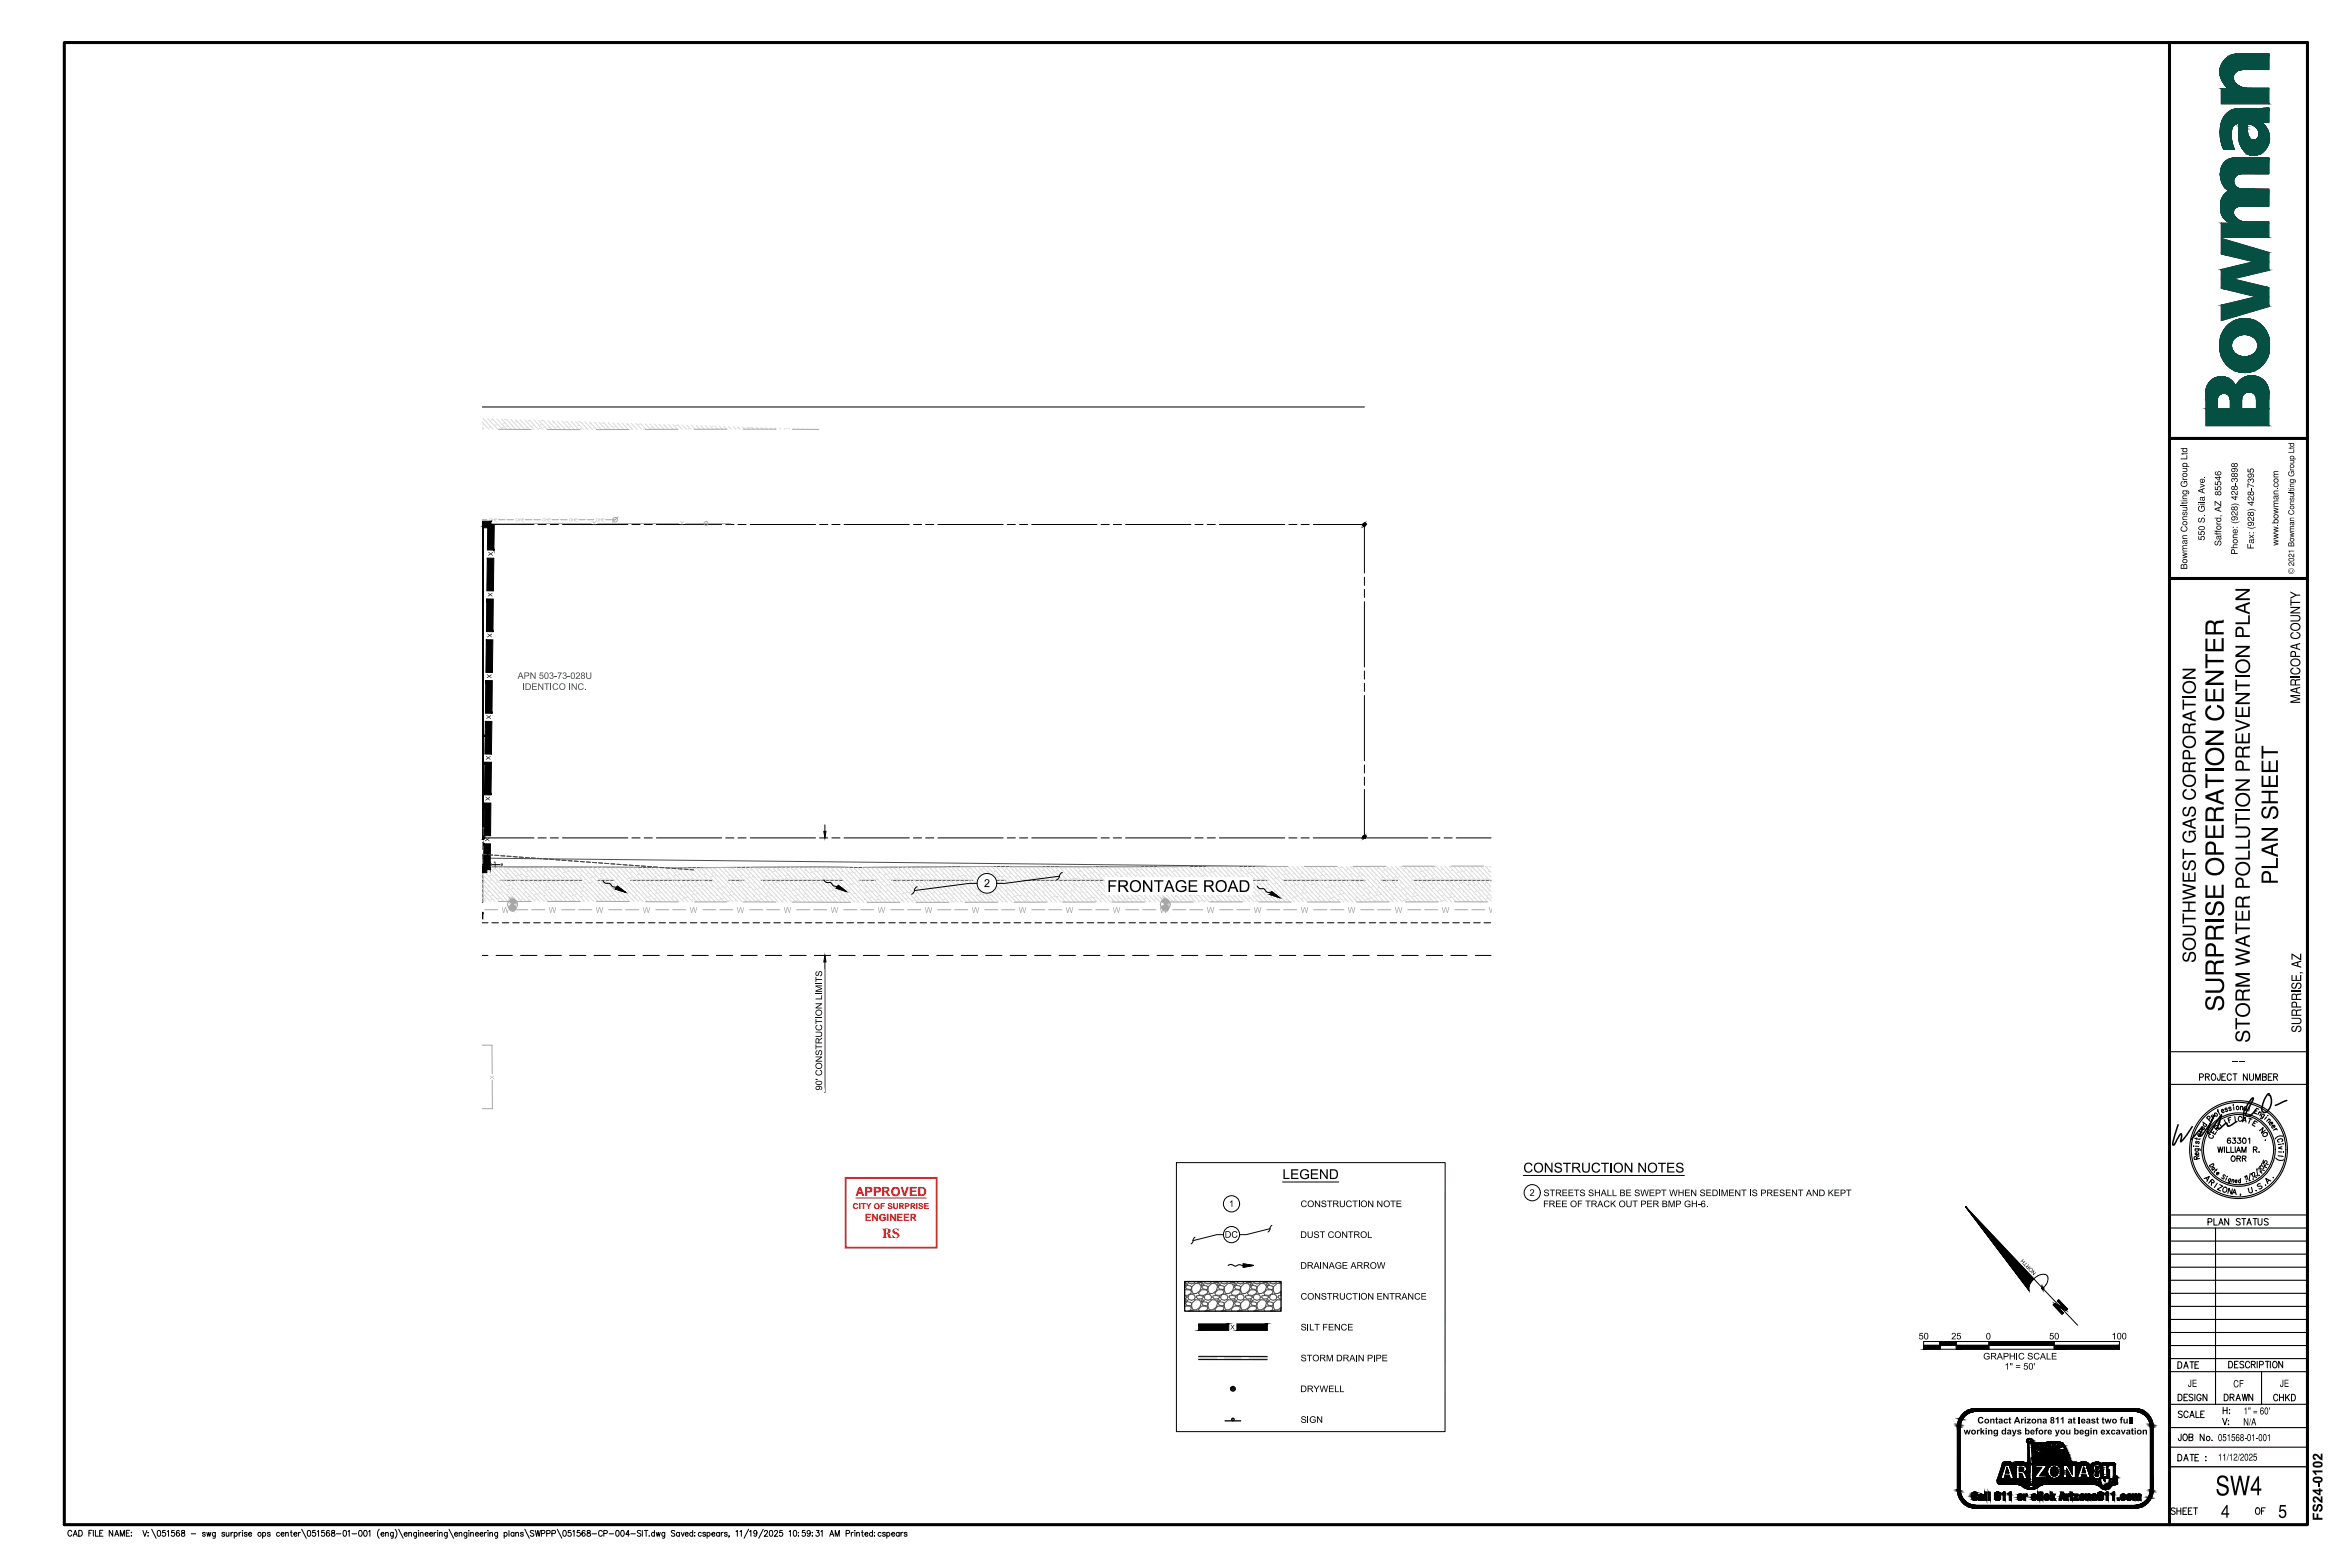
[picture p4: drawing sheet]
<svg xmlns="http://www.w3.org/2000/svg" width="914mm" height="610mm" viewBox="0 0 914 610" stroke-linecap="round" stroke-linejoin="round" font-family="sans-serif">
<defs><g id="words">
<text font-size="12.2" x="862.1" y="581.7">SW4</text>
<text font-size="9.8" x="865.3" y="393.5" transform="rotate(-90 865.3 393.5)">SURPRISE OPERATION CENTER</text>
<text font-size="8.7" x="886.3" y="344.2" transform="rotate(-90 886.3 344.2)">PLAN SHEET</text>
<g font-size="8.1">
<text x="864.2" y="590.4">4</text>
<text x="886.4" y="590.4">5</text>
</g>
<text font-size="7.7" x="875.4" y="405.7" transform="rotate(-90 875.4 405.7)">STORM WATER POLLUTION PREVENTION PLAN</text>
<text font-size="7" x="854.3" y="374.6" transform="rotate(-90 854.3 374.6)">SOUTHWEST GAS CORPORATION</text>
<text font-size="6.4" x="430.8" y="347">FRONTAGE ROAD</text>
<g font-size="6.1">
<text x="895" y="273.8" transform="rotate(-90 895 273.8)">MARICOPA COUNTY</text>
<text x="895.4" y="401.7" transform="rotate(-90 895.4 401.7)">SURPRISE, AZ</text>
</g>
<text font-size="5.6" fill="#f00" x="343.2" y="481.5">RS</text>
<g font-size="5.3">
<text x="499" y="458.7">LEGEND</text>
<text x="592.7" y="456.1">CONSTRUCTION NOTES</text>
<text x="903.7" y="591.6" transform="rotate(-90 903.7 591.6)">FS24-0102</text>
</g>
<text font-size="4.9" fill="#f00" x="332.8" y="465.3">APPROVED</text>
<g font-size="4.5">
<text x="851.3" y="539.5">JE</text>
<text x="869" y="539.7">CF</text>
<text x="887.1" y="539.5">JE</text>
<text x="873" y="550.2">1&quot; = 60'</text>
<text x="872.8" y="554.5">N/A</text>
<text x="863" y="560.6">051568-01-001</text>
<text x="863" y="568.2">11/12/2025</text>
</g>
<text font-size="4.3" x="382.9" y="345.1">2</text>
<text font-size="3.9" fill="#f00" x="336.6" y="475">ENGINEER</text>
<text font-size="3.8" x="868.5" y="414.2">----</text>
<text font-size="3.7" x="892.7" y="223.2" transform="rotate(-90 892.7 223.2)">© 2021 Bowman Consulting Group Ltd</text>
<g font-size="3.5">
<text x="857.8" y="210.3" transform="rotate(-90 857.8 210.3)">550 S. Gila Ave.</text>
<text x="864.3" y="212.4" transform="rotate(-90 864.3 212.4)">Safford, AZ 85546</text>
<text x="870.7" y="215.8" transform="rotate(-90 870.7 215.8)">Phone: (928) 428-3898</text>
<text x="877" y="213.7" transform="rotate(-90 877 213.7)">Fax: (928) 428-7395</text>
<text x="886.5" y="212.3" transform="rotate(-90 886.5 212.3)">www.bowman.com</text>
<text x="851.1" y="221.5" transform="rotate(-90 851.1 221.5)">Bowman Consulting Group Ltd</text>
<text x="319.9" y="424.2" transform="rotate(-90 319.9 424.2)">90' CONSTRUCTION LIMITS</text>
<text x="595.2" y="465.2">2</text>
<text x="600.6" y="465.3">STREETS SHALL BE SWEPT WHEN SEDIMENT IS PRESENT AND KEPT</text>
<text x="478.2" y="469.5">1</text>
<text x="506.1" y="469.6">CONSTRUCTION NOTE</text>
<text x="600.5" y="469.6">FREE OF TRACK OUT PER BMP GH-6.</text>
<text x="476.5" y="481.5">DC</text>
<text x="506" y="481.6">DUST CONTROL</text>
<text x="506" y="493.6">DRAINAGE ARROW</text>
<text x="506.1" y="505.6">CONSTRUCTION ENTRANCE</text>
<text x="506.1" y="517.6">SILT FENCE</text>
<text x="746.5" y="521">50</text>
<text x="759.2" y="521">25</text>
<text x="772.7" y="521.1">0</text>
<text x="797.3" y="521">50</text>
<text x="821.6" y="521">100</text>
<text x="506.1" y="529.6">STORM DRAIN PIPE</text>
<text x="771.7" y="528.9">GRAPHIC SCALE</text>
<text x="780" y="532.8">1&quot; = 50'</text>
<text x="506" y="541.6">DRYWELL</text>
<text x="506.1" y="553.5">SIGN</text>
<text x="769.4" y="553.8">Contact Arizona 811 at least two full</text>
<text x="764.1" y="558">working days before you begin excavation</text>
</g>
<g font-size="3.5" fill="#4d4d4d">
<text x="201.4" y="264.1">APN 503-73-028U</text>
<text x="203.2" y="268.4">IDENTICO INC.</text>
</g>
<g font-size="3.2" fill="#a6a6a6">
<text x="195.2" y="355.2">W</text>
<text x="213.5" y="355.2">W</text>
<text x="231.8" y="355.2">W</text>
<text x="250.1" y="355.2">W</text>
<text x="268.4" y="355.2">W</text>
<text x="286.6" y="355.2">W</text>
<text x="304.9" y="355.2">W</text>
<text x="323.2" y="355.2">W</text>
<text x="341.5" y="355.2">W</text>
<text x="359.8" y="355.2">W</text>
<text x="378.1" y="355.2">W</text>
<text x="396.4" y="355.2">W</text>
<text x="414.7" y="355.2">W</text>
<text x="432.9" y="355.2">W</text>
<text x="451.2" y="355.2">W</text>
<text x="469.5" y="355.2">W</text>
<text x="487.8" y="355.2">W</text>
<text x="506.1" y="355.2">W</text>
<text x="524.4" y="355.2">W</text>
<text x="542.7" y="355.2">W</text>
<text x="561" y="355.2">W</text>
<text x="579.2" y="355.2">W</text>
</g>
<text font-size="3.2" fill="#f00" x="331.9" y="470.2">CITY OF SURPRISE</text>
<g font-size="2.5">
<text x="190" y="214.6" transform="rotate(91 190 214.6)">X</text>
<text x="189.8" y="230.5" transform="rotate(90 189.8 230.5)">X</text>
<text x="189.7" y="246.3" transform="rotate(91 189.7 246.3)">X</text>
<text x="189.4" y="262.2" transform="rotate(90 189.4 262.2)">X</text>
<text x="189.3" y="278.1" transform="rotate(91 189.3 278.1)">X</text>
<text x="189.1" y="294" transform="rotate(90 189.1 294)">X</text>
<text x="188.9" y="309.8" transform="rotate(91 188.9 309.8)">X</text>
<text x="188.7" y="325.7" transform="rotate(90 188.7 325.7)">X</text>
<text x="478.7" y="517.2">X</text>
</g>
<g font-size="2.1" fill="#a6a6a6">
<text x="231.9" y="202.8" transform="rotate(-180 231.9 202.8)">X</text>
<text x="266.1" y="202.8" transform="rotate(-180 266.1 202.8)">X</text>
<text x="190.6" y="418.3" transform="rotate(90 190.6 418.3)">X</text>
</g>
<text font-size="2.1" fill="#808080" x="185.6" y="286.2" transform="rotate(90 185.6 286.2)">X</text>
<text font-size="2.1" x="792.4" y="495.2" transform="rotate(-133 792.4 495.2)">NORTH</text>
<g font-size="1.6" fill="#a6a6a6">
<text x="190.2" y="202.8">OHE</text>
<text x="200.6" y="202.8">OHE</text>
<text x="211" y="202.8">OHE</text>
<text x="221.4" y="202.8">OHE</text>
<text x="231.8" y="202.8">OHE</text>
</g>
<text font-size=".9" fill="#a6a6a6" x="274.7" y="204" transform="rotate(-45 274.7 204)">E</text>
</g></defs>
<g fill="none" stroke="#d9d9d9" stroke-width=".39">
<path d="M187.6 166.1l.8 .9M187.6 164.2l2.6 2.8M187.9 165.3h.1M188 162.8l3.9 4.2M189.8 162.9l3.9 4.1M190.5 166.1h.1M191.1 163.4h.1M191.6 162.9l3.9 4.1M192.8 165.3h.1M193.4 163l3.8 4M195.2 163l3.8 4M195.5 166.2h.1"/>
<path d="M195.9 164.8h.1M196.3 163.2h.1M197 163.1l3.7 3.9M197 165.9h.1M198.8 163.2l3.7 3.8M199.2 166h.1M200.6 163.2l3.6 3.8M200.8 164h.1M202.3 165.7h.1M202.4 163.2l3.6 3.8M204.2 163.3l3.5 3.8M204.9 166.5h.1"/>
<path d="M205.5 163.8h.1M206 163.4l3.5 3.7M207.1 165.7h.1M207.8 163.4l3.4 3.7M209.6 163.5l3.4 3.6M209.8 166.6h.1M210.2 165.2h.1M210.7 163.6h.1M211.4 166.2h.1M211.4 163.5l3.4 3.6M213.2 163.6l3.3 3.5M213.6 166.4h.1"/>
<path d="M215 163.7l3.3 3.4M215.2 164.4h.1M216.6 166.1h.1M216.8 163.7l3.2 3.4M218.6 163.8l3.2 3.3M219.2 166.9h.1M219.8 164.2h.1M220.4 163.8l3.1 3.3M221.5 166.1h.1M222.2 163.9l3.1 3.2M224 164l3 3.1M224.2 167h.1"/>
<path d="M224.6 165.6h.1M225.1 164h.1M225.8 166.7h.1M225.8 164l3 3.1M227.6 164.1l2.9 3M227.9 166.8h.1M229.4 164.1l2.8 3M229.5 164.8h.1M231 166.5h.1M231.2 164.2l2.8 2.9M233 164.3l2.7 2.8M234.2 164.6h.1"/>
<path d="M234.8 164.3l2.6 2.8M235.9 166.5h.1M236.6 164.4l2.6 2.7M238.5 164.4l2.5 2.7M239 166h.1M240.1 167.1h.1M240.2 164.5l2.5 2.6M242.1 164.5l2.3 2.6M243.8 164.6l2.4 2.5M243.9 165.3h.1M245.4 166.9h.1M245.7 164.7l2.2 2.3"/>
<path d="M247.5 164.7l2.2 2.3M248.5 165h.1M249.3 164.8l2.1 2.2M250.2 166.9h.1M251.1 164.8l2.1 2.2M252.9 164.9l2 2.1M253.3 166.5h.1M254.7 165l1.9 2M256.5 165l1.9 2M258.3 165.7h.1M258.3 165.1l1.8 1.9M260.1 165.1l1.8 1.9"/>
<path d="M261.9 165.2l1.7 1.8M262.9 165.4h.1M263.7 165.3l1.6 1.7M265.5 165.3l1.6 1.7M267.3 165.4l1.5 1.6M267.7 166.8h.1M269.1 165.4l1.5 1.6M270.9 165.5l1.4 1.5M272.6 166.1h.1M272.7 165.6l1.4 1.4M274.5 165.6l1.3 1.4M276.3 165.7l1.2 1.3"/>
<path d="M277.3 165.8h.1M278.1 165.7l1.2 1.3M279.9 165.8l1.2 1.2M281.7 165.9l1.1 1.1M283.5 165.9l1 1.1M285.3 165.9l1 1.1M287 166.5h.1M287.1 166l.9 1M288.9 166.1l.8 .9M290.7 166.2l.8 .8M291.6 166.2h.1M292.5 166.2l.7 .8"/>
<path d="M294.3 166.2l.7 .7M296.1 166.3l.6 .7M297.9 166.4l.6 .6M299.8 166.5l.4 .5M301.4 166.9h.1M301.5 166.5l.5 .5M303.4 166.5l.3 .5M305.1 166.6l.4 .4M306 166.6h.1M307 166.7l.3 .3M308.8 166.8l.2 .2M310.6 166.8l.2 .2"/>
<path d="M312.4 166.8l.1 .2M314.2 166.9l.1 .1M316 167h.1M317.8 167h.1M187.6 338l12 12.7M187.6 339.9l10.2 10.8M187.7 329.1h.1M187.8 330.3h.1M187.9 337.7h.1M188.1 339.7h.1M188.5 337.2l12.8 13.5M190.3 337.2l12.7 13.5"/>
<path d="M190.6 338.5h.1M192.1 337.3l12.7 13.4M192.2 338.2h.1M193.8 337.3l12.7 13.4M194.3 338.3h.1M195.6 337.3l12.7 13.4M197.1 339.9h.1M197.3 337.3l12.7 13.4M197.4 338h.1M199.1 337.3l12.7 13.4M199.9 338.9h.1M200.8 337.3l12.7 13.4"/>
<path d="M202.2 338.1h.1M202.6 337.4l12.6 13.3M204.4 337.4l12.6 13.3M204.9 339h.1M205.4 337.6h.1M206.1 337.4l12.6 13.3M206.5 338.6h.1M207.9 337.4l12.6 13.3M208.7 338.8h.1M209.6 337.4l12.6 13.3M211.4 337.4l12.5 13.3M211.8 338.5h.1"/>
<path d="M213.1 337.4l12.6 13.3M214.3 339.3h.1M214.8 337.4l12.7 13.3M216.6 337.4l12.6 13.3M216.6 338.5h.1M218.4 337.4l12.5 13.2M219.3 339.4h.1M219.7 338h.1M220.1 337.4l12.6 13.2M220.9 339h.1M221.8 337.4l12.6 13.2M223 339.2h.1"/>
<path d="M223.6 337.4l12.6 13.3M225.3 337.4l12.6 13.3M226.1 338.9h.1M227.1 337.4l12.6 13.3M228.7 339.7h.1M228.8 337.4l12.6 13.3M230.5 337.3l12.7 13.4M231 338.9h.1M232.3 337.3l12.6 13.4M233.7 339.8h.1M234.1 338.4h.1M234.1 337.3l12.6 13.4"/>
<path d="M235.2 339.4h.1M235.8 337.4l12.7 13.3M237.4 339.6h.1M237.6 337.4l12.6 13.4M239 337.6h.1M239.4 337.4l12.6 13.4M240.5 339.3h.1M241.1 337.4l12.6 13.4M242.9 337.4l12.6 13.4M244.6 337.4l12.7 13.4M245.3 339.3h.1M246.4 337.4l12.6 13.4"/>
<path d="M248.1 337.4l12.7 13.4M248.5 338.8h.1M249.6 339.9h.1M249.9 337.4l12.7 13.4M251.7 337.5l12.6 13.4M251.8 340h.1M253.4 338h.1M253.4 337.5l12.7 13.4M254.8 339.7h.1M255.2 337.5l12.6 13.4M256.9 337.5l12.6 13.4M258 337.8h.1"/>
<path d="M258.7 337.5l12.6 13.4M259.7 339.7h.1M260.5 337.5l12.5 13.4M262.2 337.6l12.6 13.3M262.8 339.2h.1M263.3 337.6h.1M264 337.6l12.5 13.3M265.7 337.6l12.6 13.3M267.5 337.6l12.5 13.3M267.7 338.4h.1M269.2 337.6l12.6 13.3M270.9 337.5l12.6 13.4"/>
<path d="M272.4 338.2h.1M272.7 337.5l12.6 13.4M273.7 337.7h.1M274.4 337.5l12.6 13.4M275.1 337.7h.1M276.1 337.5l12.7 13.4M277.2 339.6h.1M277.6 338h.1M277.9 337.5l12.6 13.4M279.6 337.5l12.7 13.4M280.5 337.6h.1M281.4 337.5l12.6 13.4"/>
<path d="M282.1 338.8h.1M283.1 337.5l12.7 13.4M284.4 337.9h.1M284.9 337.4l12.6 13.5M286.6 337.4l12.7 13.5M286.8 338.6h.1M288.1 338.1h.1M288.3 337.4l12.7 13.5M289.4 338.1h.1M290.1 337.4l12.7 13.5M291.8 337.4l12.7 13.5M292 338.4h.1"/>
<path d="M293.5 337.4l12.8 13.5M294.9 338h.1M295.3 337.4l12.8 13.5M296.5 339.3h.1M297 337.4l12.8 13.5M298.7 338.2h.1M298.7 337.4l12.9 13.5M300.5 337.4l12.9 13.5M301.1 339h.1M302.2 337.4l12.9 13.6M302.5 338.5h.1M303.8 338.5h.1"/>
<path d="M304 337.3l12.8 13.7M305.7 337.3l12.9 13.7M306.4 338.8h.1M307.4 337.3l12.9 13.7M309.2 337.3l12.9 13.7M309.2 338.4h.1M310.8 339.6h.1M310.9 337.3l12.9 13.7M312.6 337.3l13 13.7M313.1 338.7h.1M314.4 337.3l13 13.7M315.5 339.4h.1"/>
<path d="M316.1 337.2l13 13.8M316.8 338.9h.1M317.8 337.2l13 13.8M318.1 338.9h.1M319.6 337.2l13 13.8M320.7 339.2h.1M321 337.7h.1M321.4 337.2l12.9 13.8M323.1 337.3l13 13.7M323.6 338.8h.1M324.9 337.3l13 13.7M326.7 337.4l12.9 13.6"/>
<path d="M327.5 339.1h.1M328.5 337.4l12.8 13.6M329.9 339.8h.1M330.2 337.4l12.9 13.6M331.2 339.3h.1M332 337.4l12.8 13.6M332.5 339.3h.1M333.8 337.5l12.8 13.5M335.1 339.6h.1M335.4 338.1h.1M335.5 337.4l12.8 13.6M337.3 337.4l12.8 13.6"/>
<path d="M337.9 339.2h.1M339 337.4l12.8 13.6M340.7 337.4l12.9 13.6M341.5 337.7h.1M341.8 339.5h.1M342.4 337.4l12.9 13.6M343.8 337.7h.1M344.2 337.4l12.9 13.6M345.6 339.7h.1M345.9 337.4l12.9 13.6M346.9 339.7h.1M347.6 337.4l13 13.6"/>
<path d="M347.8 337.8h.1M349.4 337.4l12.9 13.6M349.7 338.5h.1M351.1 337.4l13 13.6M352.3 339.6h.1M352.3 337.6h.1M352.8 337.3l13 13.7M354.6 337.3l12.9 13.7M355.8 338.1h.1M356.2 339.9h.1M356.3 337.3l13 13.7M358.1 337.3l13 13.7"/>
<path d="M358.2 338.1h.1M359.8 337.3l13 13.7M361.5 337.3l13 13.7M362.2 338.2h.1M362.5 337.4h.1M363.3 337.2l13 13.8M364.1 338.9h.1M365 337.2l13 13.8M366.6 338h.1M366.7 337.2l13.1 13.8M367.9 337.6h.1M368.5 337.2l13 13.8"/>
<path d="M370.2 338.5h.1M370.2 337.2l13 13.8M371.9 337.2l13.1 13.8M372.6 338.5h.1M373.7 337.1l13.1 13.9M375.4 337.1l13.1 13.9M376.6 338.6h.1M376.9 337.8h.1M377.1 337.1l13.1 13.9M378.5 339.3h.1M378.9 337.1l13.1 13.9M380.6 337.1l13.1 13.9"/>
<path d="M381 338.5h.1M382.2 338h.1M382.4 337.1l13.1 13.9M384.1 337.1l13.1 13.9M384.6 338.9h.1M385.9 337.1l13 13.9M386.9 339h.1M387.6 337.1l13.1 13.9M389.3 337.1l13.1 13.8M390.9 339h.1M391.1 337.1l13.1 13.8M391.3 338.2h.1"/>
<path d="M392.8 339.7h.1M392.9 337.1l13 13.8M394.1 337.2h.1M394.6 337.1l13.1 13.8M395.4 338.8h.1M396.4 337.1l13 13.8M396.6 338.4h.1M398.1 337.1l13 13.8M398.9 339.3h.1M399.1 337.3h.1M399.9 337.1l13 13.8M401.3 339.3h.1"/>
<path d="M401.6 337.1l13.1 13.8M403.4 337.1l13 13.8M405.1 337.1l13 13.8M405.3 339.4h.1M405.6 338.6h.1M406.9 337.1l13 13.8M408.4 337.6h.1M408.6 337.1l13 13.8M409.7 339.3h.1M410.4 337.1l13 13.8M411 338.8h.1M412.1 337.1l13 13.8"/>
<path d="M413.3 339.7h.1M413.4 337.7h.1M413.9 337.1l12.9 13.8M415 337.4h.1M415.6 339.8h.1M415.6 337.1l13 13.8M417.2 337.5h.1M417.4 337.1l13 13.8M419.1 337.2l13 13.7M419.7 339.8h.1M420 339h.1M420.2 337.2h.1"/>
<path d="M420.9 337.2l12.9 13.7M422.6 337.2l13 13.7M422.8 338h.1M424.1 339.6h.1M424.3 337.2l13 13.7M425.1 337.2h.1M425.3 339.3h.1M426.1 337.2l13 13.7M427.8 338.1h.1M427.9 337.2l12.9 13.7M429.3 337.8h.1M429.6 337.2l13 13.7"/>
<path d="M431.3 337.2l13 13.7M431.5 337.9h.1M433.1 337.2l13 13.7M434.4 339.4h.1M434.6 337.6h.1M434.8 337.2l13 13.7M436.6 337.1l12.9 13.8M437.2 338.4h.1M438.3 337.1l13 13.8M439.5 337.6h.1M439.7 339.6h.1M440.1 337.1l13 13.8"/>
<path d="M441.8 337.1l13 13.8M442.2 338.5h.1M443.6 337.1l12.9 13.8M443.7 338.2h.1M445.3 337.1l13 13.8M445.9 338.3h.1M447 337.1l13 13.8M448.7 339.8h.1M448.8 337.1l13 13.8M448.9 338h.1M450.5 337.1l13 13.8M451.5 338.8h.1"/>
<path d="M452.3 337.1l13 13.8M453.8 338h.1M454 337.1l13 13.8M455.8 337.1l13 13.8M456.5 338.9h.1M456.9 337.5h.1M457.5 337.1l13 13.8M458.1 338.6h.1M459.2 337.1l13.1 13.8M460.2 338.7h.1M461 337.1l13 13.8M462.7 337.1l13 13.8"/>
<path d="M463.3 338.4h.1M464.5 337.1l13 13.8M465.9 339.2h.1M466.2 337.1l13.1 13.8M468 337.1l13 13.8M468.2 338.4h.1M469.7 337.1l13 13.8M470.9 339.3h.1M471.3 337.9h.1M471.5 337.1l13 13.8M472.4 339h.1M473.2 337.1l13 13.8"/>
<path d="M474.6 339.1h.1M474.9 337.1l13.1 13.8M476.2 337.2h.1M476.7 337.1l13 13.8M477.6 338.8h.1M478.4 337.1l13.1 13.8M480.2 337.1l13 13.8M480.2 339.6h.1M481.9 337.1l13.1 13.8M482.6 338.8h.1M483.7 337.1l13 13.8M485.2 339.7h.1"/>
<path d="M485.4 337.1l13.1 13.8M485.6 338.4h.1M486.8 339.4h.1M487.2 337.1l13 13.8M488.9 337.1l13 13.8M488.9 339.5h.1M490.6 337.6h.1M490.6 337.1l13.1 13.8M492 339.2h.1M492.4 337.1l13.1 13.8M494.2 337.1l13 13.8M495.2 337.3h.1"/>
<path d="M495.9 337.1l13 13.8M496.9 339.3h.1M497.6 337.1l13.1 13.8M499.4 337.1l13 13.8M500 338.8h.1M500.5 337.1h.1M501.1 337.1l13.1 13.8M501.2 339.8h.1M502.9 337.1l13.1 13.8M503.3 339.9h.1M504.6 337.1l13.1 13.8M505 338h.1"/>
<path d="M506.4 339.6h.1M506.4 337.1l13 13.8M508.1 337.1l13.1 13.8M509.6 337.7h.1M509.9 337.1l13 13.8M510.9 337.2h.1M511.3 339.6h.1M511.6 337.1l13.1 13.8M512.3 337.2h.1M513.4 337.1l13 13.8M514.3 339.2h.1M514.8 337.6h.1"/>
<path d="M515.1 337.1l13.1 13.8M516.8 337.1l13.1 13.8M517.7 337.1h.1M518.6 337.1l13.1 13.8M519.3 338.4h.1M520.4 337.1l13 13.8M521.6 337.4h.1M522.1 337.1l13 13.8M523.8 337.1l13.1 13.8M524 338.2h.1M525.3 337.7h.1M525.6 337.1l13 13.8"/>
<path d="M526.6 337.7h.1M527.3 337.1l13.1 13.8M528.7 339.6h.1M529.1 337.1l13 13.8M529.2 337.9h.1M530.8 337l13.1 13.9M532 337.5h.1M532.6 337l13 13.9M533.7 338.8h.1M534.3 337l13.1 13.9M536 337.8h.1M536 337l13.1 13.9"/>
<path d="M537.8 337l13 13.9M538.3 338.5h.1M539.5 337l13.1 13.9M539.7 338.1h.1M541 338.1h.1M541.3 337l13.1 13.9M543 337l13.1 13.9M543.1 340h.1M543.6 338.4h.1M544.7 337l13.1 13.9M546.4 337.9h.1M546.5 337l13.1 13.9"/>
<path d="M548 339.2h.1M548.2 337l13.1 13.9M550 337l13.1 13.9M550.3 338.2h.1M551.7 337l13.1 13.9M552.7 339h.1M553.5 337l13 13.8M554 338.5h.1M555.2 337l13.1 13.8M555.4 338.5h.1M556.9 337l13.2 13.8M557.9 338.8h.1"/>
<path d="M558.2 337.2h.1M558.7 337l13.1 13.9M560.5 336.9l13.1 14M560.8 338.3h.1M562.2 336.9l13.1 14M562.4 339.6h.1M563.9 336.9l13.1 14M564.7 338.6h.1M565.7 336.9l13.1 14M567.1 339.4h.1M567.4 336.9l12.8 13.6M568.4 338.9h.1"/>
<path d="M569.1 336.9l11.1 11.7M569.7 338.9h.1M570.9 336.9l9.3 9.9M572.3 339.2h.1M572.6 337.6h.1M572.6 336.9l7.6 8M574.4 336.9l5.8 6.2M575.1 338.8h.1M576.1 336.9l4.1 4.3M577.9 336.9l2.3 2.5M578.7 337.2h.1M579.1 339h.1"/>
<path d="M579.6 336.9l.6 .6M187.6 343.6l6.7 7.1M187.6 341.8l8.4 8.9M187.6 349.2l1.5 1.5M187.6 347.3l3.2 3.4M187.6 345.4l4.9 5.3M188.5 349.6h.1M188.5 343.4h.1M189.4 347.6h.1M189.8 346.8h.1M190 345h.1M190.4 340.6h.1"/>
<path d="M190.8 342.4h.1M191.1 349.9h.1M191.3 348.4h.1M192.6 345.8h.1M192.8 340.6h.1M193.2 343.1h.1M193.9 349.5h.1M193.9 347.5h.1M194.5 342.6h.1M194.9 345h.1M195.1 347.1h.1M195.9 342.6h.1"/>
<path d="M196.8 340.7h.1M197.4 348h.1M197.6 345.9h.1M197.8 349.8h.1M198 344.6h.1M198.4 342.9h.1M198.7 341.4h.1M199.1 345.6h.1M199.8 348h.1M200.2 350.5h.1M201.3 342.5h.1M201.3 345.7h.1"/>
<path d="M201.3 340.5h.1M201.5 350h.1M202.5 340.1h.1M202.8 350h.1M202.9 343.8h.1M203.8 348h.1M204.1 347.3h.1M204.3 345.4h.1M204.8 341h.1M205.2 342.8h.1M205.4 350.3h.1M205.7 348.7h.1"/>
<path d="M206.9 346.2h.1M207.2 341h.1M207.6 343.5h.1M208.2 349.9h.1M208.2 347.9h.1M208.9 343h.1M209.2 345.4h.1M209.5 347.5h.1M210.2 343h.1M211.2 341.1h.1M211.5 340.3h.1M211.8 348.4h.1"/>
<path d="M211.9 346.3h.1M212.2 350.2h.1M212.3 345h.1M212.8 343.3h.1M213.1 341.8h.1M213.5 346h.1M214.2 348.4h.1M215.6 342.9h.1M215.6 346.1h.1M215.6 340.9h.1M215.9 350.4h.1M216.8 340.5h.1"/>
<path d="M217.2 350.4h.1M217.3 344.2h.1M218.1 348.4h.1M218.5 347.6h.1M218.7 345.9h.1M219.2 341.4h.1M219.5 343.2h.1M220 349.2h.1M221.3 346.7h.1M221.5 341.4h.1M221.9 343.9h.1M222.6 350.3h.1"/>
<path d="M222.6 348.3h.1M223.3 343.5h.1M223.6 345.9h.1M223.8 347.9h.1M224.6 343.5h.1M225.5 341.5h.1M225.9 340.7h.1M226.1 348.8h.1M226.3 346.8h.1M226.5 350.6h.1M226.7 345.4h.1M227.2 343.7h.1"/>
<path d="M227.4 342.2h.1M227.8 346.4h.1M228.5 348.8h.1M230 343.3h.1M230 346.5h.1M230 341.3h.1M231.2 340.9h.1M231.6 344.6h.1M232.5 348.9h.1M232.9 348.1h.1M233.1 346.2h.1M233.5 341.8h.1"/>
<path d="M233.9 343.6h.1M234.4 349.6h.1M235.7 347h.1M235.9 341.8h.1M236.3 344.3h.1M237 348.7h.1M237.6 343.8h.1M238 346.2h.1M238.2 348.3h.1M238.9 343.8h.1M239.9 341.9h.1M240.2 341.1h.1"/>
<path d="M240.5 349.2h.1M240.7 347.2h.1M241 345.8h.1M241.5 344.2h.1M241.8 342.6h.1M242.2 346.8h.1M242.9 349.2h.1M243 340.1h.1M244.3 343.7h.1M244.3 347h.1M244.3 341.8h.1M245.6 341.3h.1"/>
<path d="M246 345h.1M246.8 349.3h.1M247.2 348.5h.1M247.4 346.7h.1M247.9 342.2h.1M248 340.2h.1M248.3 344h.1M248.8 350h.1M250 347.5h.1M250.3 342.3h.1M250.7 344.8h.1M251.3 349.1h.1"/>
<path d="M252 344.3h.1M252.3 346.7h.1M252.6 348.7h.1M253.3 344.3h.1M254.3 342.3h.1M254.6 341.5h.1M254.9 349.6h.1M255 347.6h.1M255.4 346.2h.1M255.9 344.6h.1M256.2 343h.1M256.6 347.2h.1"/>
<path d="M257.3 349.6h.1M257.4 340.5h.1M258.7 344.1h.1M258.7 347.3h.1M258.7 342.1h.1M259.9 341.7h.1M260.3 345.4h.1M261.2 349.7h.1M261.6 348.9h.1M261.8 347h.1M262.3 342.6h.1M262.4 340.6h.1"/>
<path d="M262.6 344.4h.1M263.1 350.4h.1M263.9 340.2h.1M264.4 347.9h.1M264.6 342.6h.1M265 345.1h.1M265.7 349.5h.1M266.1 340.4h.1M266.4 344.7h.1M266.7 347.1h.1M266.9 349.1h.1M267.7 344.7h.1"/>
<path d="M268.6 342.7h.1M269 341.9h.1M269.2 340.1h.1M269.2 350h.1M269.4 348h.1M269.8 346.6h.1M270.3 345h.1M270.5 343.4h.1M270.9 347.6h.1M271.6 350.1h.1M271.8 340.9h.1M273.1 344.6h.1"/>
<path d="M273.1 347.8h.1M273.1 342.6h.1M274.1 340.1h.1M274.3 342.1h.1M274.7 345.8h.1M275.6 350.1h.1M276 349.3h.1M276.2 347.5h.1M276.6 343h.1M276.8 341h.1M277 344.8h.1M277.5 350.8h.1"/>
<path d="M278.3 340.7h.1M278.8 348.3h.1M279 343.1h.1M279.4 345.6h.1M280.1 349.9h.1M280.5 340.8h.1M280.7 345.1h.1M281.1 347.5h.1M281.3 349.5h.1M282 345.1h.1M283 343.1h.1M283.3 342.3h.1"/>
<path d="M283.5 340.5h.1M283.6 350.4h.1M283.8 348.4h.1M284.1 347h.1M284.6 345.4h.1M284.9 343.8h.1M285.3 348h.1M286 350.4h.1M286.1 341.3h.1M287.4 345h.1M287.4 348.2h.1M287.4 342.9h.1"/>
<path d="M288.4 340.5h.1M288.7 342.6h.1M289.1 346.2h.1M289.9 350.5h.1M290.3 349.7h.1M290.5 347.9h.1M291 343.5h.1M291.1 341.4h.1M291.4 345.2h.1M291.5 340h.1M292.7 341.1h.1M293.1 348.7h.1"/>
<path d="M293.4 343.5h.1M293.8 346h.1M294.4 350.4h.1M294.9 341.2h.1M295.1 345.5h.1M295.4 347.9h.1M295.7 349.9h.1M296.4 345.5h.1M297.3 343.5h.1M297.7 342.7h.1M297.9 340.9h.1M297.9 350.8h.1"/>
<path d="M298.1 348.8h.1M298.5 347.4h.1M299 345.8h.1M299.3 344.2h.1M299.7 348.4h.1M300.3 350.9h.1M300.5 341.7h.1M301.8 345.4h.1M301.8 348.6h.1M301.8 343.4h.1M302.8 340.9h.1M303 342.9h.1"/>
<path d="M303.4 346.6h.1M304.3 350.9h.1M304.7 350.1h.1M304.9 348.3h.1M305.4 343.8h.1M305.5 341.8h.1M305.7 345.7h.1M305.9 340.4h.1M307 341.5h.1M307.5 349.1h.1M307.7 343.9h.1M308.1 346.4h.1"/>
<path d="M308.8 350.8h.1M309.2 341.6h.1M309.5 345.9h.1M309.8 348.3h.1M310 350.4h.1M310.8 345.9h.1M311.7 343.9h.1M312.1 343.1h.1M312.3 341.3h.1M312.5 349.2h.1M312.9 347.8h.1M313.3 346.2h.1"/>
<path d="M313.6 344.6h.1M314 348.9h.1M314.9 342.1h.1M316.2 345.8h.1M316.2 349h.1M316.2 343.8h.1M317.2 341.3h.1M317.4 343.4h.1M317.8 347h.1M319 350.5h.1M319.3 348.7h.1M319.7 344.3h.1"/>
<path d="M319.9 342.2h.1M320.1 346h.1M320.3 340.8h.1M321.4 341.9h.1M321.9 349.5h.1M322.1 344.3h.1M322.5 346.8h.1M323.6 342h.1M323.8 346.3h.1M324.1 348.7h.1M324.4 350.7h.1M325.1 346.3h.1"/>
<path d="M325.2 340.1h.1M326.1 344.3h.1M326.4 343.5h.1M326.6 341.7h.1M326.8 349.6h.1M327.2 348.2h.1M327.7 346.6h.1M328 345.1h.1M328.4 349.3h.1M329.2 342.5h.1M330.5 346.2h.1M330.5 349.4h.1"/>
<path d="M330.5 344.2h.1M331.5 341.7h.1M331.8 343.8h.1M332.1 347.4h.1M333.4 350.9h.1M333.6 349.1h.1M334.1 344.7h.1M334.2 342.6h.1M334.5 346.5h.1M334.6 341.2h.1M335.8 342.3h.1M336.2 349.9h.1"/>
<path d="M336.4 344.7h.1M336.8 347.2h.1M337.9 342.4h.1M338.2 346.7h.1M338.5 349.1h.1M339.5 346.7h.1M339.6 340.5h.1M340.4 344.7h.1M340.8 344h.1M341 342.1h.1M341.2 350h.1M341.6 348.6h.1"/>
<path d="M342.1 347h.1M342.3 345.4h.1M342.8 349.7h.1M343.6 342.9h.1M344.2 340.2h.1M344.9 346.6h.1M344.9 349.8h.1M344.9 344.6h.1M345.9 342.1h.1M346.1 344.2h.1M346.5 347.9h.1M348 349.5h.1"/>
<path d="M348.4 345.1h.1M348.6 343h.1M348.8 346.9h.1M349 341.7h.1M349.5 340h.1M350.1 342.7h.1M350.6 350.3h.1M350.8 345.1h.1M351.2 347.6h.1M352.3 342.8h.1M352.5 347.1h.1M352.8 349.5h.1"/>
<path d="M353.9 347.1h.1M353.9 340.9h.1M354.8 345.1h.1M355.2 344.3h.1M355.4 342.5h.1M355.6 350.4h.1M355.9 349h.1M356.4 347.4h.1M356.7 345.9h.1M357.1 350.1h.1M358 343.4h.1M358.6 340.6h.1"/>
<path d="M359.3 347h.1M359.3 350.2h.1M359.3 345h.1M359.9 340.1h.1M360.3 342.6h.1M360.5 344.6h.1M360.9 348.3h.1M361.2 340.1h.1M362.3 349.9h.1M362.8 345.5h.1M363 343.5h.1M363.2 347.3h.1"/>
<path d="M363.3 342.1h.1M363.8 340.4h.1M364.5 343.1h.1M364.9 350.7h.1M365.2 345.5h.1M365.5 348h.1M366.6 340h.1M366.6 343.2h.1M366.9 347.5h.1M367.2 349.9h.1M368.2 347.5h.1M368.3 341.3h.1"/>
<path d="M369.1 345.6h.1M369.5 344.8h.1M369.7 342.9h.1M369.9 350.9h.1M370.3 349.5h.1M370.6 340.3h.1M370.8 347.8h.1M371.1 346.3h.1M371.5 350.5h.1M372.3 343.7h.1M372.9 341h.1M373.6 347.4h.1"/>
<path d="M373.6 350.6h.1M373.6 345.4h.1M374.3 340.5h.1M374.6 342.9h.1M374.9 345h.1M375.2 348.7h.1M375.6 340.5h.1M376.7 350.4h.1M377.1 345.9h.1M377.3 343.9h.1M377.6 347.7h.1M377.7 342.5h.1"/>
<path d="M378.2 340.9h.1M378.9 343.5h.1M379.5 345.9h.1M379.9 348.4h.1M381 340.4h.1M381 343.7h.1M381.3 347.9h.1M381.6 350.4h.1M382.6 347.9h.1M384.7 349.8h.1M385.1 348.2h.1M385.4 346.7h.1"/>
<path d="M385.8 350.9h.1M386.7 344.2h.1M387.3 341.5h.1M388 347.8h.1M388 345.8h.1M388.7 341h.1M389 343.4h.1M389.2 345.4h.1M389.6 349.1h.1M390 341h.1M391.1 350.7h.1M391.5 346.3h.1"/>
<path d="M391.7 344.3h.1M391.9 348.1h.1M392.1 342.9h.1M392.5 341.2h.1M393.2 343.9h.1M393.9 346.3h.1M394.3 348.8h.1M395.4 340.8h.1M395.4 344h.1M395.6 348.3h.1M395.9 350.7h.1M397 348.3h.1"/>
<path d="M397 342.1h.1M397.9 346.4h.1M398.2 345.6h.1M398.5 343.7h.1M399 350.3h.1M399.3 341.1h.1M399.5 348.7h.1M399.8 347.1h.1M401 344.6h.1M401.7 341.8h.1M402.4 348.2h.1M402.4 346.2h.1"/>
<path d="M403 341.4h.1M403.4 343.8h.1M403.6 345.8h.1M404 349.5h.1M404.3 341.4h.1M405.9 346.7h.1M406 344.7h.1M406.3 348.5h.1M406.4 343.3h.1M406.9 341.7h.1M407.2 340.1h.1M407.6 344.3h.1"/>
<path d="M408.3 346.8h.1M408.6 349.3h.1M409.7 341.2h.1M409.7 344.5h.1M410 348.7h.1M411.3 348.7h.1M411.4 342.5h.1M412.2 346.8h.1M412.6 346h.1M412.8 344.2h.1M413.4 350.7h.1M413.7 341.5h.1"/>
<path d="M413.9 349h.1M414.1 347.5h.1M415.4 345h.1M416 342.3h.1M416.7 348.6h.1M416.7 346.6h.1M417.4 341.8h.1M417.7 344.2h.1M418 346.2h.1M418.3 349.9h.1M418.7 341.8h.1M420.2 347.1h.1"/>
<path d="M420.4 345.1h.1M420.7 348.9h.1M420.8 343.7h.1M421.3 342.1h.1M421.6 340.5h.1M422 344.7h.1M422.6 347.1h.1M423 349.7h.1M424.1 341.7h.1M424.1 344.9h.1M424.3 349.2h.1M425.7 349.2h.1"/>
<path d="M425.7 342.9h.1M426.6 347.2h.1M427 346.4h.1M427.2 344.6h.1M427.7 340.1h.1M428 341.9h.1M428.2 349.5h.1M428.5 347.9h.1M432.7 350.3h.1M437.4 350.1h.1M438.7 349.5h.1M440.1 349.5h.1"/>
<path d="M442.6 349.9h.1M445.4 349.5h.1M447.1 350.7h.1M449.4 349.7h.1M451.7 350.5h.1M453.1 350h.1M454.4 350h.1M456.9 350.3h.1M459.8 349.8h.1M463.8 350.1h.1M466.1 350.9h.1M467.4 350.4h.1"/>
<path d="M468.8 350.4h.1M471.3 350.7h.1M474.2 350.3h.1M478.1 350.5h.1M481.8 350.8h.1M483.2 350.8h.1M486 349.5h.1M488.5 350.7h.1M488.5 348.7h.1M489.2 343.8h.1M489.5 346.2h.1M489.8 348.3h.1"/>
<path d="M490.5 343.8h.1M491.4 341.8h.1M491.8 341h.1M492.1 349.2h.1M492.2 347.1h.1M492.6 345.7h.1M493.1 344.1h.1M493.4 342.6h.1M493.8 346.8h.1M494.5 349.2h.1M494.6 340.1h.1M495.9 343.7h.1"/>
<path d="M495.9 346.9h.1M495.9 341.7h.1M497.2 341.3h.1M497.5 345h.1M498.4 349.2h.1M498.8 348.4h.1M499 346.6h.1M499.4 342.2h.1M499.6 340.1h.1M499.9 344h.1M500.3 349.9h.1M501.6 347.4h.1"/>
<path d="M501.8 342.2h.1M502.2 344.7h.1M502.9 349.1h.1M503.6 344.2h.1M503.9 346.6h.1M504.1 348.7h.1M504.9 344.2h.1M505.8 342.3h.1M506.2 341.5h.1M506.4 349.5h.1M506.6 347.5h.1M507 346.2h.1"/>
<path d="M507.4 344.5h.1M507.7 343h.1M508.1 347.2h.1M508.8 349.6h.1M509 340.4h.1M510.3 344.1h.1M510.3 347.3h.1M510.3 342.1h.1M511.5 341.7h.1M511.9 345.4h.1M512.8 349.6h.1M513.2 348.8h.1"/>
<path d="M513.4 347h.1M513.8 342.6h.1M514 340.6h.1M514.2 344.4h.1M514.7 350.4h.1M515.5 340.2h.1M516 347.9h.1M516.2 342.6h.1M516.6 345.1h.1M517.3 349.5h.1M517.7 340.4h.1M517.9 344.6h.1"/>
<path d="M518.2 347h.1M518.5 349.1h.1M519.3 344.6h.1M520.2 342.6h.1M520.5 341.8h.1M520.7 340.1h.1M520.8 350h.1M521 347.9h.1M521.3 346.5h.1M521.8 344.9h.1M522.1 343.4h.1M522.5 347.6h.1"/>
<path d="M523.2 350h.1M523.3 340.9h.1M524.6 344.5h.1M524.6 347.7h.1M524.7 342.5h.1M525.6 340.1h.1M525.9 342.1h.1M526.3 345.8h.1M527.2 350.1h.1M527.5 349.3h.1M527.7 347.4h.1M528.2 343h.1"/>
<path d="M528.3 341h.1M528.6 344.8h.1M529.1 350.8h.1M529.9 340.6h.1M530.3 348.2h.1M530.6 343h.1M530.9 345.5h.1M531.6 349.9h.1M532 340.7h.1M532.3 345h.1M532.6 347.4h.1M532.8 349.5h.1"/>
<path d="M533.6 345h.1M534.5 343.1h.1M534.9 342.3h.1M535.1 340.4h.1M535.2 350.4h.1M535.3 348.4h.1M535.7 347h.1M536.2 345.4h.1M536.4 343.8h.1M536.9 348h.1M537.5 350.4h.1M537.7 341.3h.1"/>
<path d="M539 344.9h.1M539 348.1h.1M539 342.9h.1M540 340.5h.1M540.3 342.5h.1M540.6 346.2h.1M541.5 350.4h.1M541.9 349.7h.1M542.1 347.9h.1M542.5 343.4h.1M542.7 341.4h.1M543 345.2h.1"/>
<path d="M544.2 341h.1M544.7 348.7h.1M544.9 343.5h.1M545.3 345.9h.1M546 350.3h.1M546.4 341.2h.1M546.7 345.4h.1M547 347.9h.1M547.2 349.9h.1M548 345.4h.1M548.9 343.5h.1M549.3 342.7h.1"/>
<path d="M549.5 340.9h.1M549.5 350.8h.1M549.7 348.7h.1M550.1 347.4h.1M550.5 345.7h.1M550.8 344.2h.1M551.2 348.4h.1M551.9 350.8h.1M552.1 341.7h.1M553.4 345.3h.1M553.4 348.5h.1M553.4 343.3h.1"/>
<path d="M554.4 340.9h.1M554.6 342.9h.1M555 346.6h.1M556.3 350.1h.1M556.5 348.2h.1M556.9 343.8h.1M557.1 341.8h.1M557.3 345.6h.1M557.4 340.4h.1M558.6 341.4h.1M559.1 349.1h.1M559.3 343.8h.1"/>
<path d="M559.6 346.3h.1M560.4 350.7h.1M560.8 341.6h.1M561 345.9h.1M561.3 348.3h.1M561.6 350.3h.1M562.4 345.9h.1M563.3 343.9h.1M563.6 343.1h.1M563.8 341.3h.1M564 349.2h.1M564.4 347.8h.1"/>
<path d="M564.9 346.2h.1M565.2 344.6h.1M565.6 348.8h.1M566.4 342.1h.1M567.7 345.7h.1M567.7 349h.1M567.7 343.7h.1M568.7 341.3h.1M569 343.3h.1M569.4 347h.1M570.6 350.5h.1M570.8 348.7h.1"/>
<path d="M571.3 344.2h.1M571.4 342.2h.1M571.7 346h.1M571.8 340.8h.1M573 341.8h.1M573.4 349.5h.1M573.7 344.3h.1M574 346.8h.1M575.1 342h.1M575.4 346.2h.1M575.7 348.7h.1M575.9 350.7h.1"/>
<path d="M576.7 346.2h.1M576.7 340h.1M577.6 344.3h.1M578 343.5h.1M578.2 341.7h.1M578.4 349.6h.1M578.8 348.2h.1M579.2 346.6h.1M579.5 345h.1M580 349.2h.1M466.4 527.8v1"/>
</g>
<g fill="none" stroke="#4d4d4d" stroke-width=".39">
<path d="M187.6 332.8h.3v1l304.8 3.3h-112.2l-46.6 .4-14.2-.3-54.1 .4-77.7-.4M187.6 333.8h.3v17.3h-.3M187.6 333.1h.3M187.6 327.7h.3v2.6h-.3M187.8 332.4l1.6 .1M189.1 336.3l2 .1-2-.1M190.1 335.4v2M190.2 332.5l1.5 .2M192.2 335.4h.5v2h-.5M192.5 332.7l1.6 .1M194.9 332.9l1.6 .1M197.3 333.1l1.6 .1"/>
<path d="M199.6 333.2l1.7 .2M202 333.4l1.6 .1M204.4 333.6l1.6 .1M206.8 333.8l1.6 .1M209.2 333.9l1.5 .2M211.5 334.1l1.6 .1M213.9 334.3l1.6 .1M216.3 334.5l1.6 .1M218.7 334.6l1.6 .1M221.1 334.8l1.5 .1M223.4 335l1.6 .1M225.8 335.2l1.6 .1"/>
<path d="M228.2 335.3l1.5 .1M230.5 335.5l1.7 .1M232.9 335.7l1.6 .1M235.3 335.9l1.6 .1M237.7 336l1.6 .1M240.1 336.2l1.5 .1M242.4 336.4l1.6 .1M244.8 336.6l1.6 .1M247.2 336.7l1.6 .1M249.6 336.9l1.6 .1M251.9 337.1l1.6 .1M254.3 337.3l1.6 .1"/>
<path d="M256.7 337.4l1.6 .1M259.1 337.6l1.5 .1M261.5 337.8l1.5 .1M263.8 337.9l1.6 .2M266.2 338.1l1.6 .1M268.6 338.3l1.3 .1M187.6 342.5h.6M194.6 342.5h31.7M232.7 342.5h6.3M245.4 342.5h31.7M283.5 342.5h6.3M296.2 342.5h31.7"/>
<path d="M334.3 342.5h6.3M347 342.5h31.7M385.1 342.5h6.3M397.8 342.5h31.7M448.6 342.5h31.7M486.7 342.5h6.3M499.4 342.5h31.7M537.5 342.5h6.3M550.2 342.5h30M461 499.5l.4-.2 .8 .2-.9 .6zM461.6 498.6l-.6 .3M462.3 498.6l.3 .6 1.1 .3 1-.3 .2-.6"/>
<path d="M465.8 498.6l.4 .4 1.5-.1 .3-.3M467.4 499.5l.4-.2 .7 .2-.9 .6zM468.7 498.6l.2 .6 1.1 .3 1.1-.3 .2-.6M472.1 498.6l.5 .4 1.4-.1 .3-.3M473.7 499.5l.4-.2 .8 .2-.9 .6zM475 498.6l.3 .6 1.1 .3 1-.3 .2-.6M478.5 498.6l.4 .4 1.5-.1 .3-.3M480.1 499.5l.4-.2 .7 .2-.9 .6zM481.4 498.6l.2 .6 1.1 .3 1.1-.3 .2-.6M484.8 498.6l.5 .4 1.4-.1 .3-.3M486.4 499.5l.4-.2 .8 .2-.9 .6zM487.7 498.6l.3 .6 1.1 .3 1-.3 .2-.6"/>
<path d="M491.2 498.6l.4 .4 1.5-.1 .3-.3M492.8 499.5l.4-.2 .7 .2-.9 .6zM494.1 498.6l.2 .6 1.1 .3 1.1-.3 .2-.6M497.5 498.6l.5 .4h.5M498.5 499.4l-1.5-.1-1.5 1.3M461 501.9l1.8-.2 .8 .6-.3 .9-1.3 .7h-1M461 504.1l.8 .2 .1 .3-.9 .7M461 500.4v.4M461 506.7v.5M461 505.8l.4-.2 .8 .3-.9 .6zM461.3 507l.6-.6 1.3 .2 .5 .4v.4l-.4 .6-1.5-.2zM461.3 500.7l.6-.7 1.3 .3 .5 .4v.4l-.4 .6-1.5-.3z"/>
<path d="M462.2 504.6l.4 .9 1.1 .3 1-.3 .4-.9-.4-.8-1-.4-1 .3-.4 .9M462.7 510.1l1-.3 .8 .3M462.8 508.1l-1.8 .2M462.8 508.1l.8 .6-.3 .9-.9 .5M463.7 507v1.3l.5 1.2M463.7 500.6v1.3l.5 1.2M463.7 500.6l1.5-1.3 1.5 .1 .7 1.1-.5 1.7-1.4 1h-1.3M463.7 507l1.5-1.4 1.5 .2 .7 1.1-.5 1.6-1.4 1.1-1.3-.1M465.7 504.1l1.2-.1 1.3 .3v.3l-.5 .6-1.5 .2-.7-.8zM467.4 505.8l.4-.2 .7 .3-.9 .6zM467.5 501.8l1.6-.1 .8 .6-.2 .9-1.3 .7-1.6-.1-.5-.8zM467.6 507l.6-.6 1.3 .2 .5 .4v.4l-.3 .6-1.6-.2z"/>
<path d="M467.6 500.7l.6-.7 1.3 .3 .5 .4v.4l-.3 .6-1.6-.3zM469 503.7l1-.3 1 .4 .4 .8-.3 .9-1.1 .3-1.1-.3-.4-.9zM469.1 510.1l.9-.3 .8 .3M469.1 508.1h-1.6l-1.2 1.3 .4 .7M469.1 508.1l.8 .6-.2 .9-.9 .5M470.1 507l-.1 1.3 .5 1.2M470.1 500.6l-.1 1.3 .5 1.2M470.1 500.6l1.5-1.3 1.5 .1 .7 1.1-.6 1.7-1.4 1h-1.3M470.1 507l1.5-1.4 1.5 .2 .7 1.1-.6 1.6-1.4 1.1-1.3-.1M472.1 504.1l1.1-.1 1.3 .3 .1 .3-.6 .6-1.4 .2-.8-.8zM473.7 505.8l.4-.2 .8 .3-.9 .6zM473.8 501.8l1.7-.1 .8 .6-.3 .9-1.3 .7-1.6-.1-.4-.8z"/>
<path d="M474 507l.6-.6 1.3 .2 .5 .4v.4l-.4 .6-1.5-.2zM474 500.7l.6-.7 1.3 .3 .5 .4v.4l-.4 .6-1.5-.3zM474.9 504.6l.4 .9 1.1 .3 1-.3 .4-.9-.4-.8-1-.4-1 .3-.4 .9M475.4 510.1l1-.3 .8 .3M475.5 508.1h-1.7l-1.1 1.3 .4 .7M475.5 508.1l.8 .6-.3 .9-.9 .5M476.9 509.5l-.5-1.2v-1.3l1.5-1.4 1.5 .2 .7 1.1-.5 1.6-1.4 1.1-1.3-.1M476.9 503.1l-.5-1.2v-1.3l1.5-1.3 1.5 .1 .7 1.1-.5 1.7-1.4 1h-1.3M478.4 504.1l1.2-.1 1.3 .3v.3l-.5 .6-1.5 .2-.7-.8zM480.1 505.8l.4-.2 .7 .3-.9 .6zM480.2 501.8l1.6-.1 .8 .6-.2 .9-1.3 .7-1.6-.1-.5-.8zM480.3 507l.6-.6 1.3 .2 .5 .4v.4l-.3 .6-1.6-.2z"/>
<path d="M480.3 500.7l.6-.7 1.3 .3 .5 .4v.4l-.3 .6-1.6-.3zM481.2 504.6l.4 .9 1.1 .3 1.1-.3 .3-.9-.4-.8-1-.4-1 .3-.4 .9M481.8 510.1l.9-.3 .8 .3M481.8 508.1h-1.6l-1.2 1.3 .4 .7M481.8 508.1l.8 .6-.2 .9-.9 .5M483.2 509.5l-.5-1.2 .1-1.3 1.5-1.4 1.5 .2 .7 1.1-.6 1.6-1.4 1.1-1.3-.1M483.2 503.1l-.5-1.2 .1-1.3 1.5-1.3 1.5 .1 .7 1.1-.6 1.7-1.4 1h-1.3M484.8 504.1l1.1-.1 1.3 .3 .1 .3-.6 .6-1.4 .2-.8-.8zM486.4 505.8l.4-.2 .8 .3-.9 .6zM486.5 501.8l1.7-.1 .8 .6-.3 .9-1.3 .7-1.6-.1-.4-.8zM486.7 507l.6-.6 1.3 .2 .5 .4v.4l-.4 .6-1.5-.2zM486.7 500.7l.6-.7 1.3 .3 .5 .4v.4l-.4 .6-1.5-.3z"/>
<path d="M487.6 504.6l.4 .9 1.1 .3 1-.3 .4-.9-.4-.8-1-.4-1 .3-.4 .9M488.1 510.1l1-.3 .8 .3M488.2 508.1h-1.7l-1.1 1.3 .4 .7M488.2 508.1l.8 .6-.3 .9-.9 .5M489.1 507v1.3l.5 1.2M489.1 500.6v1.3l.5 1.2M489.1 500.6l1.5-1.3 1.5 .1 .7 1.1-.5 1.7-1.4 1h-1.3M489.1 507l1.5-1.4 1.5 .2 .7 1.1-.5 1.6-1.4 1.1-1.3-.1M491.1 504.1l1.2-.1 1.3 .3v.3l-.5 .6-1.5 .2-.7-.8zM492.8 505.8l.4-.2 .7 .3-.9 .6zM492.9 501.8l1.6-.1 .8 .6-.2 .9-1.3 .7-1.6-.1-.5-.8zM493 507l.6-.6 1.3 .2 .5 .4v.4l-.3 .6-1.6-.2z"/>
<path d="M493 500.7l.6-.7 1.3 .3 .5 .4v.4l-.3 .6-1.6-.3zM493.9 504.6l.4 .9 1.1 .3 1.1-.3 .3-.9-.4-.8-1-.4-1 .3-.4 .9M494.5 510.1l.9-.3 .8 .3M494.5 508.1h-1.6l-1.2 1.3 .4 .7M494.5 508.1l.8 .6-.2 .9-.9 .5M495.5 507l-.1 1.3 .5 1.2M495.5 500.6l-.1 1.3 .5 1.2M498.5 504l-1 .1-.3 .5 .8 .8 .5-.1M498.5 502.3l-1.3 .9h-1.3M498.5 508.6l-1.3 1-1.3-.1M498.5 505.8l-1.5-.2-1.5 1.4M498.5 509l-.4 .4 .4 .6"/>
<path d="M498.5 502.6l-.4 .4 .4 .7"/>
<circle cx="190.1" cy="336.4" r="1.04"/>
<circle cx="195.2" cy="336.4" r=".32"/>
</g>
<g fill="none" stroke="#000" stroke-width=".42">
<path d="M187.6 336.4h7.6M234.7 342.6a2.28 2.28 0 0 0 2.5 1.1l1.1 1.2 1.6 .4M240.2 344.7l3.2 2.4-3.8-1.2zM320.6 342.3a2.36 2.36 0 0 0 2.6 1.1l1 1.2 1.6 .4M326.2 344.4l3.2 2.4-3.9-1.2zM489.2 344.7a2.33 2.33 0 0 0 2.6 1.1l1 1.2 1.7 .4M494.7 346.8l3.3 2.5-3.9-1.3zM844.2 409.2h53.6M844.2 421.9h53.6M855.9 439.6v.4l.3 .4M857.1 436.5l1.6 1.2M857.7 438.7l.1 .2a.59 .59 0 0 1-.9 .4 .59 .59 0 0 1 0-1l.3 .1-.4 .9"/>
<path d="M857.9 437l-.3 .1a.58 .58 0 0 0 .1 1 .58 .58 0 0 0 .8-.6M859.4 435.6l.6-.8-.5-.6-.9 .6 1.4 1.4M860.4 434.1l.9 1M860.9 433.7l-.3 .3 .2 .6M860.9 439.3l-.7 1 1.6 1 .7-1M862.2 439.2l.6-.9-.4-.5-.9 .8 1.4 1.2M862.6 438.7l1.1 .2M863 431.5l-.1 .6 .8 1.4M863.3 432.2l-.5 .2M863.3 436.9l1.2 1.5M863.9 436.5l-1 .8M864.4 432.4l.9-.4-.4-.4a.6 .6 0 0 0-.5 .8 .6 .6 0 0 0 1 .2v-.2"/>
<path d="M865.4 435.6l.9 1.7M866.6 431.2l-.5-.2-.4 .5 .9 .2 .2 .5-.4 .2-.4-.2M867.8 435.6l-.6 .3M868 434.6l-1.1 .4 .6 1.8M868 430.9h-.8l.1 .3 .9 .4-.2 .4-.6-.2M869 429.8v.2zM869.1 430.6l.1 1.2M869.6 434.4l.2 1.8M871.8 430.7l.4-.3 .4 .1v1.3M871.8 430.4l-.1 1.3M872.3 434.8a.69 .69 0 0 0-.8-.5 .69 .69 0 0 0-.6 .7v.5a.7 .7 0 0 0 .6 .7 .7 .7 0 0 0 .8-.4M872.5 436.3l1.1-1.7 .3 1.9"/>
<path d="M872.9 435.7l.9 .2M874.1 430.9l-.1-.2a.58 .58 0 0 0-.9 .5 .58 .58 0 0 0 .9 .5M874.2 430.6l-.2 1.4M875.1 435l1.2 .4M875.5 430.2l-.5 2M875.7 435.2l-.7 1.8M876.9 436.8l.6 .3M877.6 432l.6 .3M878.3 436.6l-1-.6-.9 1.6 1 .6M878.9 431.5l-.9-.4-.8 1.9 .9 .4M879 432.8l.6-.2 .3 .3-.6 1.1M879.2 432.5l-.7 1.1"/>
<path d="M881 434a.55 .55 0 0 0-.6-.5 .55 .55 0 0 0-.4 .6 .55 .55 0 0 0 .6 .5M881.2 433.7l-1.1 1.5-.6-.3M881.4 439.6l-1.4 1.3 .6-2.2-1.4 1.2M882 434.5l-.8 .9M882.4 433.9h.1M882.6 435.5h.6l.2 .4-.8 .9M882.9 435.2l-.9 1M883.5 436.7l.5 .7 .3-.4a.55 .55 0 0 0-.9-.3 .55 .55 0 0 0 .3 1M884.3 437.9l.6 .7 .3-.4a.57 .57 0 0 0-1-.3 .57 .57 0 0 0 .3 1M885.3 439.3h.5l.3 .2M885.8 439l-1.2 .7M853.5 445.8l.2 .1z"/>
<path d="M854 442.8l1.6 .4 .5-.3M854.1 447h1.8l.2 .6M854.2 445.9l1.3 .1M854.4 447l-.2 .1a.57 .57 0 0 0 .6 .8 .57 .57 0 0 0 .4-.9M854.7 443.9l-.3 .3v.5l.4 .1 .7-.7 .2 .4-.4 .4M854.8 442.7l-.2 .5M855.2 448.4l.2 .1a.6 .6 0 0 1-.5 .9 .6 .6 0 0 1-.6-.8l.4-.2 .1 1M855.6 449.6l-.9 .8M855.7 440.1l1.2 .6M855.9 450.7l-2 .4-.1-1 .7-.1 .3 .9M856.3 441.3l.1 .2a.58 .58 0 0 1-.8 .5 .58 .58 0 0 1-.1-.9h.4l-.3 .9M857.6 458.5l2.1-.8-1 2"/>
<path d="M858.4 458.3l.6 .7M859.7 453.5l1.4-.9a.84 .84 0 0 1-.2 1.3 .84 .84 0 0 1-1.2-.4zM860.1 459.5l.9 .7 .6-.5-.9-.9-1.3 1.5M860.1 441.3a.7 .7 0 0 0-.7 .5 .7 .7 0 0 0 .4 .8l.5 .2a.7 .7 0 0 0 .8-.2 .7 .7 0 0 0-.1-.9M860.6 459.9l-.2 1.3M861.4 440.1l-.4 .6M861.6 454.7a.44 .44 0 0 0-.3-.5 .44 .44 0 0 0-.5 .4 .44 .44 0 0 0 .3 .5M861.8 454.6l-.9 .7M862.2 455l.3 .3M862.7 456.2l.5 .5 .2-.3a.46 .46 0 0 0-.8-.1 .46 .46 0 0 0 .4 .7M862.7 454.8l-1 .9v.4M863 446.2l.4 2.1 .5-2.1 .5 2.1 .6-2.1"/>
<path d="M865.5 446.2v2.1M865.9 457.5l-.2-.3-.6-.1-.1 .3 .4 .9-.3 .3-.6-.5M866.4 446.2v2.1h1.1M866.4 458.2l-.4 .9M866.6 457.7h.1M867.9 443l-.1-.2a1.03 1.03 0 0 0-1.3 .7 1.03 1.03 0 0 0 .8 1.3 .64 .64 0 0 0 .7-.6 .64 .64 0 0 0-.6-.7 .64 .64 0 0 0-.7 .6M868 458.9l-.1-.2a.46 .46 0 0 0-.8 .3 .46 .46 0 0 0 .6 .5M868 458.7l-.5 1.4-.5-.1M868 446.2v2.1h1.2M868.5 449.8a.99 .99 0 0 1 1.3 .9 .99 .99 0 0 1-1.3 1l-.4-.7zM868.6 459.1l.6-.1-.1 1M868.6 458.8l-.2 1.1"/>
<path d="M868.8 442.7h1.1l-.6 .8a.68 .68 0 0 1 .5 1.1 .68 .68 0 0 1-1.2-.2M869.7 459.4l.8 .1-.1-.3a.45 .45 0 0 0-.6 0 .45 .45 0 0 0 0 .7 .45 .45 0 0 0 .6 0M869.7 446.2v2.1M870.2 448.3l.8-2.1 .8 2.1M870.4 450.7l1.2-.1 .2-.5-.5-.4h-.9v2.1M870.5 447.6h1M870.8 442.7h1.1l-.6 .8a.68 .68 0 0 1 .5 1.1 .68 .68 0 0 1-1.2-.2M871.1 450.7l.7 1.1M871.8 459.3l-.2-.2a.48 .48 0 0 0-.6 .5 .48 .48 0 0 0 .8 .3M871.8 458.5v1.6M872.3 448.3v-2.1l.8 2.1 .8-2.1v2.1M872.5 450.7l1.2-.1 .2-.5-.5-.4h-.9v2.1"/>
<path d="M872.9 442.8a1.03 1.03 0 0 1 1.2 .8 1.03 1.03 0 0 1-.7 1.2l-.7-.4zM873.2 450.7l.7 1.1M874.1 459.6h.1M874.9 443.1l.5-.4v2.1M875.5 459.2h.1M876.7 458.6h.1M876.8 447.2l1.2-.1 .1-.7-1.3-.2v2.1M877.5 447.2l.7 1.1M877.9 458h.1M878.9 448.2h.2zM879 457.2h.1M880 456.3h.1"/>
<path d="M880.6 441.1a.86 .86 0 0 1 .9-.6 .86 .86 0 0 1 .8 .7 .87 .87 0 0 1-.9 .9 .87 .87 0 0 1-.9-.9zM880.9 455.3h.1M881.5 443.5h.1M881.7 454.2h.1M882.4 453h.1M882.9 459.1l-.7 .7M883.6 459.4l-2-.9 .8 2M884.5 458h.1M885.5 450.5a2.43 2.43 0 0 0 3.1 .7M886.4 449.6l2 .3M886.5 448.1l1.3 .1M887.7 445.1l-1.2 .2"/>
<path d="M887.9 444.1a.6 .6 0 0 0 .2-.8 .6 .6 0 0 0-.8-.3l-.5 .1a.6 .6 0 0 0-.6 .6 .6 .6 0 0 0 .6 .6M887.9 446.1l-1.3 .5 1.3 .4M888.2 442a2.41 2.41 0 0 0-2.9 1.1M888.4 444.9h.1M888.5 448.1h.1M844.2 477.7h53.6M844.2 472.7h53.6M862.1 477.7v68.6M862.8 460.3l-1.2 1.7M863.7 460.8l1.2 .7-2.1 1.2 1.2 .6M865.3 462.1a.81 .81 0 0 1 1.1 0 .81 .81 0 0 1 0 1.2 .76 .76 0 0 1-1 .5 .76 .76 0 0 1-.5-1zM868.6 464.6l.9-2 .6 2.1"/>
<path d="M868.6 462.5l-.4 2-.9-2.3-.4 2M868.9 463.9l1 .1M871.9 464.6h-.3h.3l-.3 .5M876 461.9l.4 1.7-.6 .5-.7-.5-.3-1.4M877.9 463.1h.1M879.5 460.5h-.6l-.5 .4 .2 .6 1.2-.1 .4 .4-.6 .7-.6-.1M881.5 461h.1M477.9 492.3a3.5 3.5 0 0 1 3 .2l1.2-.5 1.6 .3M483.7 491.7l4 .6-4 .7zM844.2 498.1h53.6M844.2 482.8h53.6M844.2 487.9h53.6"/>
<path d="M844.2 493h53.6M844.2 503.1h53.6M844.2 508.2h53.6M844.2 513.3h53.6M844.2 518.4h53.6M844.2 523.5h53.6M844.2 528.5h53.6M844.2 533.6h53.6M880 533.6v12.7M844.2 555.4h53.6M844.2 546.3h53.6M844.2 563h53.6"/>
<circle cx="862.2" cy="433.6" r=".63"/>
<circle cx="870.6" cy="431" r=".61"/>
<circle cx="871" cy="447.2" r="18.4"/>
<circle cx="871" cy="447.2" r="19"/>
<circle cx="871" cy="447.2" r="14.3"/>
<circle cx="871" cy="447.2" r="13.7"/>
</g>
<g fill="none" stroke="#fff" stroke-width=".39">
<path d="M189.2 336.9l-.1-.2 .3 .4-.3-.5 .4 .6M190.7 335.6l.4 .6-.3-.5 .3 .3M194.9 336.5h.1M194.9 336.4v.2M194.9 336.3l.2 .3M194.9 336.2l.3 .5-.3-.5M195 336.1l.2 .6M195 336.1l.4 .5M195.1 336.1l.3 .5-.3-.5M195.2 336.7l-.3-.4 .3 .4M195.2 336.1l.2 .5zM195.2 336.7l-.3-.5 .3 .5"/>
<path d="M195.2 336.1l.3 .4-.3-.4 .3 .4-.2-.4 .2 .2M195.3 336.6l-.3-.5 .3 .6M195.3 336.1l.2 .3-.2-.3M384 339.9l-1 .1M198.7 354.2l.8 .3-.5-.1M199.7 352h.3l-.6-.1 .8 .2M479.2 465.2h-.8M479.2 477.1l-.8 .1M596.2 460.8l-.9 .2"/>
</g>
<g fill="#fff" stroke="#fff" stroke-width=".39">
<path d="M189.1 336.4l.4 .8zM189.1 336.4l.5 .9zM189.1 336.3l.5 1zM189.1 336.3l.6 1zM189.1 336.2l.6 1.1zM189.1 336.2l.7 1.2zM189.1 336l.7 1.4zM189.1 336l.8 1.4zM189.2 335.9l.7 1.5zM189.2 335.9l.9 1.5zM189.2 335.9l.9 1.5zM189.3 335.8l.9 1.6zM189.4 335.7l.8 1.7zM189.4 335.7l.9 1.7zM189.4 335.7l.9 1.7zM189.4 335.6l1.1 1.8zM189.4 335.6l1.1 1.8zM189.5 335.5l1 1.9zM189.5 335.5l1.1 1.8zM189.7 335.5l1 1.7zM189.7 335.5l1 1.7zM189.8 335.4l.9 1.8zM189.8 335.4l1 1.7zM189.9 335.4l.9 1.7zM189.9 335.4l1 1.7zM190 335.4l.9 1.7zM190 335.4l1 1.5zM190.1 335.4l.9 1.5zM190.1 335.4l.9 1.4zM190.2 335.4l.8 1.4zM190.2 335.4l.9 1.3zM190.4 335.4l.7 1.3zM190.4 335.4l.7 1.2zM190.5 335.4l.6 1.2zM190.5 335.4l.6 1.1zM190.6 335.5l.5 1zM190.6 335.5l.5 .8zM190.7 335.6l.4 .7z"/>
<path d="M198.7 354.2l.9 .3zM198.6 354.2l1 .3zM198.6 354.2l1.2 .2zM198.5 354l1.3 .4zM198.5 354l1.4 .4zM198.4 353.9l1.5 .5zM198.4 353.9l1.7 .4zM198.3 353.8l1.8 .5zM198.3 353.8l1.9 .4zM198.2 353.7l2 .5zM198.2 353.7l2.1 .4zM198.2 353.5l2.1 .6zM198.2 353.5l2.2 .5zM198.2 353.3l2.2 .7zM198.2 353.3l2.3 .5zM198.2 353.1l2.3 .7zM198.2 353.1l2.4 .6zM198.2 353l2.4 .7zM198.2 353l2.5 .6zM198.2 352.8l2.5 .8zM198.2 352.8l2.5 .8zM198.2 352.7l2.5 .7zM198.2 352.7l2.5 .7zM198.3 352.6l2.4 .6zM198.3 352.6l2.4 .6zM198.4 352.4l2.3 .7zM198.4 352.4l2.3 .7zM198.4 352.4l2.3 .5zM198.5 352.3l2.2 .6zM198.5 352.3l2.1 .5zM198.6 352.2l2 .6zM198.6 352.2l2 .4zM198.8 352.1l1.8 .5zM198.8 352.1l1.7 .4zM198.9 352l1.6 .5zM198.9 352l1.5 .3zM199.1 352l1.3 .3zM199.1 352l1.2 .3zM199.2 352l1.1 .3zM199.2 352l1 .1z"/>
<path d="M384 347.5l1.9-.5zM383 347.3l1 .2 1.9-.5zM383 347.3l3.7-1-.8 .7zM382.1 347l.9 .3 3.7-1zM382.1 347l5.2-1.4-.6 .7zM381.3 346.3l.8 .7 5.2-1.4zM381.3 346.3l6.4-1.7-.4 1zM380.7 345.6l.6 .7 6.4-1.7zM380.7 345.6l7.1-1.9-.1 .9zM380.3 344.6l.4 1 7.1-1.9zM380.3 344.6l7.4-1.9 .1 1zM380.2 343.7l.1 .9 7.4-1.9zM380.2 343.7l7.1-1.9 .4 .9zM380.3 342.7l-.1 1 7.1-1.9zM380.3 342.7l6.4-1.7 .6 .8zM380.7 341.8l-.4 .9 6.4-1.7zM380.7 341.8l5.2-1.4 .8 .6zM381.3 341l-.6 .8 5.2-1.4zM381.3 341l3.7-1 .9 .4zM381.3 341l3.7-1-2.9 .4zM382.1 340.4l1.9-.5 1 .1zM382.1 340.4l1.9-.5z"/>
<path d="M316.7 377.1v47.6h3.9zM316.7 377.1h3.9v47.6z"/>
<path d="M430.1 341.4v6.6l57.3-6.6zM430.1 348l57.3-6.6v6.6z"/>
<path d="M596.2 467.2l1.5-.4zM595.3 467.1l.9 .1 1.5-.4zM595.3 467.1l3.1-.8-.7 .5zM594.6 466.8l.7 .3 3.1-.8zM594.6 466.8l4.3-1.2-.5 .7zM593.9 466.3l.7 .5 4.3-1.2zM593.9 466.3l5.3-1.4-.3 .7zM593.4 465.6l.5 .7 5.3-1.4zM593.4 465.6l6-1.6-.2 .9zM593.1 464.9l.3 .7 6-1.6zM593.1 464.9l6.1-1.7 .2 .8zM593 464l.1 .9 6.1-1.7zM593 464l5.9-1.6 .3 .8zM593.1 463.2l-.1 .8 5.9-1.6zM593.1 463.2l5.3-1.4 .5 .6zM593.4 462.4l-.3 .8 5.3-1.4zM593.4 462.4l4.3-1.1 .7 .5zM593.9 461.8l-.5 .6 4.3-1.1zM593.9 461.8l3.1-.8 .7 .3zM593.9 461.8l3.1-.8-2.4 .3zM594.6 461.3l1.6-.5 .8 .2zM594.6 461.3l1.6-.5z"/>
<path d="M479.2 471.5l1.6-.5zM478.4 471.4l.8 .1 1.6-.5zM478.4 471.4l3-.8-.6 .4zM477.6 471l.8 .4 3-.8zM477.6 471l4.3-1.1-.5 .7zM476.9 470.6l.7 .4 4.3-1.1zM476.9 470.6l5.4-1.5-.4 .8zM476.4 469.9l.5 .7 5.4-1.5zM476.4 469.9l5.9-1.6v.8zM476.1 469.1l.3 .8 5.9-1.6zM476.1 469.1l6.2-1.6v.8zM476 468.3l.1 .8 6.2-1.6zM476 468.3l5.9-1.6 .4 .8zM476.1 467.5l-.1 .8 5.9-1.6zM476.1 467.5l5.3-1.4 .5 .6zM476.4 466.7l-.3 .8 5.3-1.4zM476.4 466.7l4.4-1.1 .6 .5zM476.9 466.1l-.5 .6 4.4-1.1zM476.9 466.1l3.1-.9 .8 .4zM476.9 466.1l3.1-.9-2.4 .4zM477.6 465.6l1.6-.4h.8zM477.6 465.6l1.6-.4z"/>
<path d="M479.2 483.5l1.6-.4zM478.4 483.4l.8 .1 1.6-.4zM478.4 483.4l3-.8-.6 .5zM477.6 483.1l.8 .3 3-.8zM477.6 483.1l4.3-1.2-.5 .7zM476.9 482.6l.7 .5 4.3-1.2zM476.9 482.6l5.4-1.5-.4 .8zM476.4 481.9l.5 .7 5.4-1.5zM476.4 481.9l5.9-1.6v.8zM476.1 481.1l.3 .8 5.9-1.6zM476.1 481.1l6.2-1.6v.8zM476 480.3l.1 .8 6.2-1.6zM476 480.3l5.9-1.6 .4 .8zM476.1 479.5l-.1 .8 5.9-1.6zM476.1 479.5l5.3-1.4 .5 .6zM476.4 478.7l-.3 .8 5.3-1.4zM476.4 478.7l4.4-1.1 .6 .5zM476.9 478.1l-.5 .6 4.4-1.1zM476.9 478.1l3.1-.9 .8 .4zM476.9 478.1l3.1-.9-2.4 .4zM477.6 477.6l1.6-.5 .8 .1zM477.6 477.6l1.6-.5z"/>
</g>
<g fill="none" stroke="#000" stroke-width=".39">
<path d="M187.6 158.3h343.3M187.6 203.6a.51 .51 0 0 1 .7 .1 .51 .51 0 0 1 0 .7 .51 .51 0 0 1-.7 0M187.6 204h20.2M187.6 204.4v117.2M188 204v117.9h-.4M209.3 204h3.2M214.1 204h3.2M218.9 204h25.4M245.9 204h3.1M250.7 204h3.1M255.4 204h25.4M282.4 204h3.2"/>
<path d="M287.1 204h3.2M291.9 204h25.4M318.9 204h3.2M323.7 204h3.2M328.4 204h25.4M355.4 204h3.2M360.2 204h3.1M365 204h25.4M391.9 204h3.2M396.7 204h3.2M401.4 204h25.4M428.5 204h3.1"/>
<path d="M433.2 204h3.2M438 204h25.4M464.9 204h3.2M469.7 204h3.2M474.5 204h25.4M501.5 204h3.2M506.3 204h3.1M511 204h19.9v18.9M530.9 224.5v3.2M530.9 229.3v3.2M530.9 234.1v25.4M530.9 261v3.2"/>
<path d="M530.9 265.8v3.2M530.9 270.6v25.4M530.9 297.6v3.1M530.9 302.3v3.2M530.9 307.1v18.9M187.6 325.6a.49 .49 0 0 1 .7 0 .49 .49 0 0 1 0 .7 .49 .49 0 0 1-.7 0M187.9 326h19.9M188.2 338.2h2.5M209.3 326h3.2M214.1 326h3.2M218.9 326h25.4M245.9 326h3.1"/>
<path d="M250.7 326h3.1M255.4 326h25.4M282.4 326h3.2M287.1 326h3.2M291.9 326h25.4M318.9 326h3.2M321 320.9v2.5M323.7 326h3.2M328.4 326h25.4M355.4 326h3.2M360.2 326h3.1M365 326h25.4"/>
<path d="M391.9 326h3.2M396.7 326h3.2M401.4 326h25.4M413.4 339.4l-.7 .4-.5 1M428.5 326h3.1M433.2 326h3.2M438 326h25.4M464.9 326h3.2M469.7 326h3.2M474.5 326h25.4M501.5 326h3.2M506.3 326h3.1"/>
<path d="M511 326h44.5M557.1 326h3.2M561.9 326h3.2M566.6 326h13.6M187.6 359h2.3M191.4 359h2.5M195.5 359h2.5M199.5 359h2.6M203.6 359h2.5M207.6 359h2.6M211.7 359h2.5M215.8 359h2.5"/>
<path d="M219.8 359h2.6M223.9 359h2.5M228 359h2.5M232 359h2.6M236.1 359h2.5M240.2 359h2.5M244.2 359h2.6M248.3 359h2.5M252.3 359h2.6M256.4 359h2.6M260.5 359h2.5M264.5 359h2.6"/>
<path d="M268.6 359h2.5M272.7 359h2.5M276.7 359h2.6M280.8 359h2.5M284.9 359h2.5M288.9 359h2.6M293 359h2.5M297.1 359h2.5M301.1 359h2.6M305.2 359h2.5M309.2 359h2.6M313.3 359h2.5"/>
<path d="M317.4 359h2.5M321.4 359h2.6M325.5 359h2.5M329.6 359h2.5M333.6 359h2.6M337.7 359h2.5M341.8 359h2.5M345.8 359h2.6M349.9 359h2.5M353.9 359h2.6M355.8 346.4l-.2 .8-.9 .7M356.9 344.9l-.7 .5-.4 1"/>
<path d="M358 359h2.6M362.1 359h2.5M366.1 359h2.6M370.2 359h2.5M374.3 359h2.5M378.3 359h2.6M380.2 343.7h-3.1l-21.3 2.8M382.4 359h2.5M386.5 359h2.5M390.5 359h2.6M394.6 359h2.5M398.7 359h2.5"/>
<path d="M402.7 359h2.6M406.8 359h2.5M410.8 359h2.6M412.2 340.9l-.2 .7-.9 .7M412.2 340.9l-21.3 2.8h-3.1M414.9 359h2.5M419 359h2.5M423 359h2.6M427.1 359h2.5M431.2 359h2.5M435.2 359h2.6M439.3 359h2.5"/>
<path d="M443.4 359h2.5M447.4 359h2.6M451.5 359h2.5M455.5 359h2.6M459.6 359h2.6M463.7 359h2.5M467.7 359h2.6M471.8 359h2.5M475.9 359h2.5M479.9 359h2.6M484 359h2.5M488.1 359h2.5"/>
<path d="M492.1 359h2.6M496.2 359h2.5M500.3 359h2.5M504.3 359h2.6M508.4 359h2.5M512.4 359h2.6M516.5 359h2.5M520.6 359h2.5M524.6 359h2.6M528.7 359h2.5M532.8 359h2.5M536.8 359h2.6"/>
<path d="M540.9 359h2.5M545 359h2.5M549 359h2.6M553.1 359h2.5M557.1 359h2.6M561.2 359h2.6M565.3 359h2.5M569.3 359h2.6M573.4 359h2.5M577.5 359h2.5M187.6 371.7h2.3M193 371.7h6.4"/>
<path d="M202.6 371.7h6.3M212.1 371.7h6.3M221.6 371.7h6.4M231.1 371.7h6.4M240.7 371.7h6.3M250.2 371.7h6.3M259.7 371.7h6.4M269.2 371.7h6.4M278.8 371.7h6.3M288.3 371.7h6.3M297.8 371.7h6.4M307.3 371.7h6.4"/>
<path d="M316.9 371.7h6.3M321 374.2v50.9M326.4 371.7h6.3M335.9 371.7h6.4M345.4 371.7h6.4M355 371.7h6.3M364.5 371.7h6.3M374 371.7h6.4M383.5 371.7h6.4M393.1 371.7h6.3M402.6 371.7h6.3M412.1 371.7h6.4"/>
<path d="M421.6 371.7h6.4M431.2 371.7h6.3M440.7 371.7h6.3M450.2 371.7h6.4M459.7 371.7h6.4M469.3 371.7h6.3M478.8 371.7h6.3M488.3 371.7h6.4M497.8 371.7h6.4M507.4 371.7h6.3M516.9 371.7h6.3M526.4 371.7h6.4"/>
<path d="M535.9 371.7h6.4M545.5 371.7h6.3M555 371.7h6.3M564.5 371.7h6.4M574 371.7h6.2M855.9 419.1l1.2-.2 .3-.3-.2-.6-1.3-.3v2.6M858.1 418.9l1.3-.1 .3-.6-.6-.5h-1v2.6M858.9 418.9l.8 1.4M860.6 418.1l.5-.4a1.28 1.28 0 0 1 1.1 1.3 1.28 1.28 0 0 1-1.1 1.3l-.7-1zM863.9 417.7l-.2 2.5h-.7l-.2-.8M864.5 418.9h.9M866 417.7h-1.5v2.6h1.5"/>
<path d="M868.3 418.3a.85 .85 0 0 0-1-.5 .85 .85 0 0 0-.7 .9v.6a.84 .84 0 0 0 .7 1 .84 .84 0 0 0 1-.6M868.9 417.7h1.5M869.7 417.7v2.6M874.4 417.7v2.6l-1.5-2.6v2.6M875.3 417.7v1.9l.7 .7 .5-.1 .4-.6v-1.9M880.3 418.9l1.3-.1 .2-.8-1.5-.3v2.6l1.5-.3v-.8l-.5-.3M882.6 418.9h.9M884 417.7h-1.4v2.6h1.4M884.7 418.9l1.3-.1 .2-.3-.2-.6-1.3-.2v2.6M885.4 418.9l.8 1.4M877.7 420.3v-2.6l.9 2.6 .9-2.6v2.6M457.8 452.3h104.5v104.6h-104.5z"/>
<path d="M499 459.8h21.9M592.7 457.3h62.7M873.4 457.9l.3-.4 .4 1.6M873.9 457.7l.3-.4 .5 1.6M875.5 456.5l-.3 2.9M875.9 457l.1-.5 .8 1.5M876.5 456.8v-.5l.7-.1-.1 1.7 .9-.6M878 454.7l.5 2.9M878.6 455.2l-.1-.5 .6-.3 .3 .3 .1 1.4 .7-.8M879.5 453.6a.81 .81 0 0 1 1 .2 .81 .81 0 0 1 0 1l-.9-.3-.3-.6zM880.8 451.3l-.4 .7 .7 .4a.59 .59 0 0 1 .4-.9 .59 .59 0 0 1 .7 .6 .59 .59 0 0 1-.6 .6M881.8 453.1l-.6 .9-.4-1.3-.4-.3-.4 .4 .2 .5"/>
<path d="M494.2 478l-.2 .8-.6 .5M494.2 478l-9.3 2.3h-2.6M494.9 476.7l-.5 .5-.2 .8M859.2 475.4l1.3-.1 .2-.4-.2-.7-1.3-.2v2.6M861.4 474v2.6h1.4M863.3 476.6l.9-2.6 .8 2.6M863.6 475.7h1.1M867.2 474v2.6l-1.5-2.6v2.6M871.7 474.4l-.6-.4-.7 .2-.2 .7 1.4 .7 .1 .7-.6 .3-.9-.3M872.3 474h1.5M873.1 474v2.6M874.3 476.6l.9-2.6 .8 2.6"/>
<path d="M874.6 475.7h1.1M876.7 474h1.5M877.4 474v2.6M878.6 474v1.9l.7 .7 .8-.3 .1-2.3M882.6 474.4l-.6-.4-.7 .2-.2 .7 1.3 .6 .2 .8-.6 .3-1-.3M465 481.3l-.6 .5-.4 1.6-.5 .5M476 480.3h-2.5l-9.3 2.3M785.9 495.9l-21.1-26.5 43.6 46.1M795.6 495.7a1.84 1.84 0 0 1 1.1 2.7M795.7 495.8a6.1 6.1 0 0 0-6.2 6.2v.1M796.8 498.5l-.5 1-1.4 1.7M493.1 515v2.6"/>
<path d="M798.9 507.6l.5-.5 3.3 1.4-2.2-2.4 .5-.5 3.5 3.7-.5 .5-3.3-1.4 2.2 2.4-.6 .5zM466.4 528.9l26.7 .1M466.4 527.6l26.7 .1M480.4 539.7l-1.5 .1M748.5 521.9h76.2v3h-76.2zM748.5 523.4h76.2M754.8 522.9v-1v3v-1.5M761.2 521.9v3M773.9 521.9v3M799.3 521.9v3M847.4 529.8a1.3 1.3 0 0 1 1.6 1.2 1.3 1.3 0 0 1-1.6 1.3zM849.7 532.3l.9-2.5 .9 2.5"/>
<path d="M850.1 531.5h1.1M852.1 529.8h1.6M852.9 529.8v2.5M854.1 530.9h.9M855.5 529.8h-1.4v2.5h1.4M867.2 529.6a1.3 1.3 0 0 1 1.6 1.3 1.3 1.3 0 0 1-1.6 1.2zM869.5 530.8h.8M870.9 529.6h-1.4v2.5h1.4M873.1 530l-.6-.4-.7 .1-.2 .7 1.3 .7 .2 .7-.6 .3-.9-.3M875.4 530.2a.84 .84 0 0 0-1-.6 .84 .84 0 0 0-.7 1v.6a.85 .85 0 0 0 .7 .9 .85 .85 0 0 0 1-.6M876 530.8l1.3-.1 .1-.9-1.4-.2v2.5M876.8 530.8l.7 1.3"/>
<path d="M878.3 529.6v2.5M879.2 530.9l1.3-.1 .2-.4-.2-.7-1.3-.1v2.5M881.5 529.6h1.5M882.2 529.6v2.5M883.4 529.6v2.5M884.7 529.7l.2-.1a1.23 1.23 0 0 1 1.2 1.3 1.23 1.23 0 0 1-1.4 1.1l-.4-.8zM888.2 529.6v2.5l-1.5-2.5v2.5M480.5 540.9h-1.5M480.7 540.5l-1.9 .1M480.7 540.1l-2 .1M764.1 549.7a7 7 0 0 1 4.8-1.7l61.7-.1a7.2 7.2 0 0 1 7.2 7.3l.1 24.2a7.3 7.3 0 0 1-7.3 7.3h-61.7a7.3 7.3 0 0 1-7.3-7.2v-24.3a7.3 7.3 0 0 1 2.5-5.5zM764.6 550.9a6.1 6.1 0 0 1 4.3-1.8h61.7a6.2 6.2 0 0 1 6.1 6.1v24.2a6.2 6.2 0 0 1-6.1 6.2h-61.7a6.2 6.2 0 0 1-6.1-6.1v-24.3a6.1 6.1 0 0 1 1.8-4.3z"/>
<path d="M789.1 559.8l-.4 .7 .4 .8M847.5 542.4a1.3 1.3 0 0 1 1.6 1.2 1.3 1.3 0 0 1-1.6 1.3zM848.7 557.9l-.1 2.3-.5 .3-.5-.9M849.1 549.3l-.5-.4-.8 .2-.1 .7 1.2 .6 .2 .7-.5 .4-1-.4M849.8 558l.2-.1a1.28 1.28 0 0 1 1.2 1.3 1.28 1.28 0 0 1-1.2 1.3 1.63 1.63 0 0 1-.2-2.5zM849.8 543.6h.9M851.2 542.4h-1.4v2.5h1.4M851.4 549.5a.85 .85 0 0 0-1-.6 .85 .85 0 0 0-.6 1v.6a.85 .85 0 0 0 .6 1 .85 .85 0 0 0 1-.6M851.7 559.1l1.4-.1 .1-.9-1.5-.2v2.6l1.5-.3v-.8l-.5-.3M852 551.5l.9-2.6 .9 2.6M852.4 550.6h1.1M853.3 542.7l-.5-.3-1.1 .3 .3 .6 1.2 .6a.61 .61 0 0 1-.4 1l-1.1-.4"/>
<path d="M854 542.4v2.5M854.5 548.9v2.6h1.3M856.3 550.2h.9M856.4 543a.85 .85 0 0 0-1-.6 .85 .85 0 0 0-.6 .9v.6a.84 .84 0 0 0 .8 1 .84 .84 0 0 0 .8-1h-.5M857.6 557.9v2.6l-1.5-2.6v2.6M857.7 548.9h-1.4v2.6h1.4M858.7 542.4v2.5l-1.5-2.5v2.5M864.8 551.7l.9 2.6 .9-2.6M865 547.5v2.5M865 548.7h1.6M865.5 542.4a1.3 1.3 0 0 1 1.5 1.2 1.3 1.3 0 0 1-1.5 1.3zM866.6 547.5v2.5"/>
<path d="M867 552.7h.2zM867 554.1h.2zM867.4 548.4h.2zM867.4 549.9h.2zM867.7 543.6l1.4-.1 .1-.9-1.5-.2v2.5M868.5 543.6l.8 1.3M870 544.9l.9-2.5 .9 2.5M870.4 544.1h1.1M872.4 542.4l.6 2.5 .5-2.5 .6 2.5 .5-2.5M876.6 542.4v2.5l-1.6-2.5v2.5M886.3 543a.83 .83 0 0 0-1-.6 .83 .83 0 0 0-.6 1v.6a.82 .82 0 0 0 .6 1 .82 .82 0 0 0 1-.7M887 543.6h1.5"/>
<path d="M887 542.4v2.6M888.5 542.4v2.6M889.3 542.4v2.6M889.9 543.5l1 1.5M890.9 542.4l-1.6 1.7M891.6 542.4a1.3 1.3 0 0 1 1.6 1.3 1.3 1.3 0 0 1-1.6 1.3zM777.2 575.4v.9l.5 1.1h6.7M780.2 570.1h1.6l1.7 5.1h-1.3l-.4-1.3h-1.6l-.4 1.3h-1.3zM780.9 570.9l.8 2.2h-1.3zM783.4 569.6l-.1 1.1-.4-1.5-.4-.3-2.5-.1-.7 .3-2.1 6.3M784 576.6h-5.6v-.6h5.4a7.2 7.2 0 0 1 4.9 2.1M784 576.6l2.8 .6 1.9 .9"/>
<path d="M784.5 577.4l1.4 .2 1.3 .7M784.6 570.1l2.7-.1a1.38 1.38 0 0 1 1.3 1.1 1.38 1.38 0 0 1-.8 1.6l1 2.5h-1.3l-.8-2h-1v2h-1.1zM786.7 575.7h1.2l.8 1zM786.8 570.8h-1.1v1.6h1.1M786.9 570.8a.87 .87 0 0 1 .5 .8 .87 .87 0 0 1-.5 .8M787.2 578.4a4.8 4.8 0 0 0 4.3 .9M789.1 561.3v7M789.1 568.3a.87 .87 0 0 1-.6 .8 .87 .87 0 0 1-.9-.2l-3.5-.1-.7 .8M789.5 561.1h1M789.6 561l-.2 .2M789.6 577.8h1.6v1.1h-1.6zM789.9 569.8h1v7.5h-1z"/>
<path d="M790.4 561.5l-.5-.3-.4 .4 .4 7.8h1l-.5-7.8M790.5 560.3a.74 .74 0 0 0-1.1-.2 .74 .74 0 0 0-.1 1.1M790.6 560.2v.8M790.6 560a1.3 1.3 0 0 0 1.8 1.5M790.7 561.7a8.6 8.6 0 0 1 .6 5.9zM792 566.5l-.7 3 2.8 .1M792.1 569.9h4.1v.8l-2.5 3.4h2.6v1h-4.3v-.8l2.5-3.5h-2.4zM792.2 564.7v1.4h2.6l2-.4M792.3 566.5l-.6 2.8 2.4 .1M792.3 564.7l2.9 .7M792.4 561.5h2.2M792.4 562.1h.6"/>
<path d="M792.4 562.1h-.7l.1 .3a3.1 3.1 0 0 0 2.9 2.4l2.5 .5M792.4 561.8l-1.4-.2 .9 1.9 .1 3M792.5 575.7l.9 .2-1.3 .7zM793.1 562.1l2.2 2 2 1.2M794.6 576.7h.3v-.6l-1.5 .2-.8 .7-.5 .9 1.1-.8 1.4-.3M795.2 565.4l1.6 .3M795.5 562.1l2.1 2.7-.2 .5-3.3-3.2h.5M795.5 562l-.9 .1M796.7 565.4h.8l.3-.8 .6 .6h.7l-.4 .6 .4 1-1-.4-1 .8 .2-1.2zM796.9 576.2l-.2 .4h.3l-.1-.4M796.9 575.7l.1 .3-.3 .1 .2-.4M797 575.6h-.5v1.1h.8v-.5"/>
<path d="M797 575.5l.3 .2v.5M797 566h.1M797.6 575.6h.4v.9h.6v.2h-1zM797.6 561h2.9M797.7 560.9l-3.1 .5M797.7 561.6l-1.4 .2 1.6 2.6-.3-2.8M798.4 571.2a1.49 1.49 0 0 1 1.9-.2 1.49 1.49 0 0 1 .4 1.9 1.42 1.42 0 0 1-1.6 1.3 1.42 1.42 0 0 1-1.2-1.7zM798.8 569.1h3.6M798.9 569.1l-4.8 .5M799.5 576.3v-.7h.3l-.1 1.1h-.6l-.4-.3M799.5 576.3l-.3 .2-.1-.9h-.4v.8M799.9 561.6h-1.1l-.8 3 .3 .3 .5-1.3"/>
<path d="M799.9 561.6l-1.1 2M800.1 575.6h.8v.3h-.4l.4 .5h-.5l.5 .1v.2h-.8zM800.2 564.6l3.1-.7 .9 1.9-2.1-.5h-2.9l.9-.7M800.6 560.9a3.3 3.3 0 0 1 3.3 2.6l2 4.9M800.6 561.3l-8.2 .5M800.6 561.3l.9 .1a8.9 8.9 0 0 1 3.4 5.6l.9 2.9M802.3 575.9l.5 .5-.5 .1v.2l.8-.1M802.3 575.7v.2M802.3 575.8l.8-.2v.3h-.5l.4 .3M802.4 568.8l-4.8 .1-3.5 .4M802.4 568.9h1.5l1.5 .5M802.4 569.1l1.8 .1 1.6 .7"/>
<path d="M802.5 562.3l.2 .4-4.3 2.3 1.2-1.8 1.7-1.5 1.2 .7M802.9 569.9h1.5l1.9 3.6v-3.6h1.3v5.2h-1.4l-2.1-3.7v3.7h-1.2zM803.1 576.1l.1 .5M803.3 575.6h1.1v.3h-.4v.8h-.3v-.8h-.4zM804.3 566.2l-2.2-.6h-3.1l-.2 .2 .5 1.3-1.2-.5-1.3 .9 .2-1.5-4.8 .3v.2M804.4 566.1l.8 2.6M804.8 575.6h.3l.5 1.1h-.5v-.2l-.7 .2zM804.9 575.9l.2 .5h-.3zM805.2 568.7l.1 .6M805.8 568.5l.4 .4h1.7M805.8 575.6h.3v.4l.6-.4-.2 .5 .2 .6-.6-.3v.3h-.3zM807 575.6h.8v.3h-.4l.4 .5h-.5l.5 .1v.2h-.8z"/>
<path d="M807.9 568.8l.6 .3 .2 1 .8-1.2h2.4M808.1 576.6l.3-.2-.2 .6zM809.1 575.6h.4v1.1h-.4zM809.9 575.6l.7 .5v-.5h.4v1.1h-.4l-.4-.5v.5h-.3zM810 569.9h1.7l1.8 5.2h-1.3l-.5-1.4h-1.7l-.4 1.4h-1.3zM810.7 570.8h.2l.6 2.1h-1.3zM811.2 575.8v.7M811.6 575.6h.6v.3h-.4M811.7 575.6l-.4 .2M811.8 575.8l-.3 .5 .7 .2v.2l-.9-.2M811.9 568.8a3.4 3.4 0 0 1 1.6 2.7v-1.1l.7-1M812.5 576.5l.3 .2z"/>
<path d="M814.1 569.4a2.92 2.92 0 0 1 3.8 .2l.2-.2M814.5 576.7h-.8v-.6a5.8 5.8 0 0 1 4.3 2.1l-1.8-.9-1.8-.5M814.5 577.4h-18.9l-1.3 .4-2.8 1.4M814.6 577.4l1.6 .4 1.4 .9M814.7 570.2l.2-.1a1.5 1.5 0 0 1 2.2 0 1.5 1.5 0 0 1-.3 2.2 1.65 1.65 0 0 1 .3 2.5 1.65 1.65 0 0 1-2.5 0 1.65 1.65 0 0 1 .5-2.5 1.38 1.38 0 0 1-.4-2.1zM814.8 575.6h1.4l1 1.3zM815.5 572.9a.7 .7 0 0 1 1 .6 .7 .7 0 0 1-1 .6zM815.7 570.5a.69 .69 0 0 1 .7 .6 .69 .69 0 0 1-.7 .7l-.2-.7zM817.5 577l-.2-1.8h1v-.4h1.5v.4h1l-.2 1.8M817.6 577l.3 .8 1.1 .6M817.8 570.6l.8-.7h1.2v4.6h-1.5v-2.7h-.5zM818.6 574.9l.4 .2v1.3l-.4-.5z"/>
<path d="M819 577.8l1.3-.8-.7 .9-.6 .2v-.3M820 569.1h-1.5l-.4 .3M820.2 570.6l.9-.7h1.2v5.3h-1.5v-3.4h-.6zM820.6 577l-.4 .8-1.2 .6M821 569.1h1.4M821 569.1l-.5 .2-.5-.2M821.3 578.5a2.39 2.39 0 0 1-3.8 .2M821.5 575.6l1.1 .1-1.6 1zM822.4 569.1l.5 .2 .2 .5M822.7 576.2h.4v.7h-.4M822.7 576.2l-1.2 .8-1 1.1M822.7 576.9l-2.2 1.2"/>
<path d="M823.1 569.8v4.9M823.1 574.6l.3 .4M823.2 574.3h.6l.1 .4-.6 .2zM823.4 575l.5 .9M823.9 575.9l-.2 1.4-1.4 .3-1.1 .8M847.4 565.8a1.3 1.3 0 0 1 1.6 1.3 1.3 1.3 0 0 1-1.6 1.2zM849.7 568.3l.9-2.5 .9 2.5M850.1 567.5h1.1M852.1 565.8h1.6M852.9 565.8v2.5M854.1 567h.9M855.5 565.8h-1.4v2.5h1.4"/>
<path d="M858.3 566.6v.3zM858.3 568.1v.2zM860.7 560.2l.1 .1M27.9 595.9a.76 .76 0 0 0-.9-.6 .76 .76 0 0 0-.6 .9v.5a.76 .76 0 0 0 .6 .9 .76 .76 0 0 0 .9-.5M28.5 597.6l.8-2.3 .8 2.3M28.8 596.9h1M30.6 595.3a1.17 1.17 0 0 1 1.4 1.2 1.17 1.17 0 0 1-1.4 1.1zM34.6 596.4h.7M35.9 595.3h-1.3v2.3M36.3 595.3v2.3M37.1 595.3v2.3h1.2M38.8 596.4h.8"/>
<path d="M40 595.3h-1.2v2.3h1.2M43.9 595.3v2.3l-1.4-2.3v2.3M44.7 597.6l.7-2.3 .8 2.3M45 596.9h.9M46.8 597.6v-2.3l.8 2.3 .8-2.3v2.3M49.1 596.4h.9M50.4 595.3h-1.3v2.3h1.3M51 596.2h.2zM51 597.5h.2zM55.6 595.4l.7 2.3 .8-2.3M57.5 596.2h.2zM57.5 597.5h.2z"/>
<path d="M59 594.9l1.7 3.5M61.5 595.5l.3-.1a1.23 1.23 0 0 1 .7 1.1 1.23 1.23 0 0 1-.7 1.2l-.6-1zM64.3 595.4h-1l-.1 .9a.73 .73 0 0 1 1.1 0 .73 .73 0 0 1-.1 1.1 .73 .73 0 0 1-1.1-.2M65.1 595.8l.5-.4v2.3M67.8 595.4h-1v.9a.74 .74 0 0 1 1.1 .1 .74 .74 0 0 1-.2 1.1 .74 .74 0 0 1-1.1-.3M69.8 595.7l-.4-.3a1.26 1.26 0 0 0-.8 1.1 1.26 1.26 0 0 0 .7 1.2 .68 .68 0 0 0 .5-1 .68 .68 0 0 0-1.1-.1l-.1 .3M70.7 595.5v.6a.85 .85 0 0 1 1.1 .5 .85 .85 0 0 1-.3 1.1h-.5a.76 .76 0 0 1-.4-1 .76 .76 0 0 1 .9-.5l.3-.3v-.4zM74.4 596.7h1.8M79.9 596.4l-.4-.3-.7 .3 1 .6v.5l-.6 .2-.4-.4M80.5 596.1l.4 1.6 .3-1.6 .4 1.6 .4-1.6M83.8 596.1l-.1 2.1-.8 .1M83.8 596.4a.66 .66 0 0 0-1 0 .66 .66 0 0 0 0 1 .66 .66 0 0 0 1-.1"/>
<path d="M87.4 596.4l-.4-.3-.7 .3 1 .6v.5l-.6 .2-.4-.4M88 596.1l.1 1.4 .5 .2 .5-.5M89.1 596.1v1.6M89.9 596.1v1.6M90.6 596.1l-.4 .1-.3 .6M91.1 596.4a.68 .68 0 0 1 1 0 .68 .68 0 0 1 0 1 .68 .68 0 0 1-1-.1M91.1 596.1v2.3M93 596.1v1.6M93.8 596.1l-.5 .1-.3 .6M94.3 595.5h.2zM94.4 596.1v1.6M96.1 596.4l-.3-.3-.8 .3 1.1 .6v.5l-.6 .2-.5-.4"/>
<path d="M96.7 596.8h1.2v-.2a.66 .66 0 0 0-1-.2 .66 .66 0 0 0 0 1 .66 .66 0 0 0 1-.1M102.2 596.4a.68 .68 0 0 1 1 0 .68 .68 0 0 1 0 1 .68 .68 0 0 1-1-.1M102.2 596.1v2.3M105.2 596.4l-.4-.3-.7 .3 .9 .6v.5l-.5 .2-.4-.4M108.8 596.4a.66 .66 0 0 0-1 0 .66 .66 0 0 0 0 1 .66 .66 0 0 0 1-.1M109.3 596.8h1.2l-.1-.5a.68 .68 0 0 0-.9 .1 .68 .68 0 0 0 .1 1 .68 .68 0 0 0 .9-.1M111.1 596.6l.5-.5 .5 .1 .1 1.5M111.1 596.1v1.6M113 596.1h.7M113.3 595.4v1.8l.4 .5M114.3 596.8h1.2l-.1-.5a.68 .68 0 0 0-.9 .1 .68 .68 0 0 0 .1 1 .68 .68 0 0 0 .9-.1M116.1 596.1v1.6"/>
<path d="M116.9 596.1l-.5 .1-.3 .6M117.4 594.9l1.8 3.5M119.8 595.5l.3-.1a1.23 1.23 0 0 1 .8 1.1 1.23 1.23 0 0 1-.8 1.2l-.6-1zM122.7 595.4h-1l-.1 .9a.74 .74 0 0 1 1.1 .1 .74 .74 0 0 1-.1 1.1 .74 .74 0 0 1-1.1-.3M123.5 595.8l.5-.4v2.3M126.2 595.4h-1l-.1 .9a.73 .73 0 0 1 1.1 0 .73 .73 0 0 1-.1 1.1 .73 .73 0 0 1-1-.2M128.2 595.7l-.4-.3a1.26 1.26 0 0 0-.8 1.1 1.26 1.26 0 0 0 .7 1.2 .67 .67 0 0 0 .6-.7 .67 .67 0 0 0-.6-.7 .67 .67 0 0 0-.7 .6M129.2 595.5v.6a.92 .92 0 0 1 .9 .4 .92 .92 0 0 1 0 1 .76 .76 0 0 1-1.2-.4 .76 .76 0 0 1 1-.9l.3-.3-.1-.4zM130.9 596.7h1.8M133.8 595.5l.3-.1a1.23 1.23 0 0 1 .7 1.1 1.23 1.23 0 0 1-.7 1.2l-.6-1zM135.4 595.8l.5-.4v2.3M137 596.7h1.8"/>
<path d="M139.8 595.5a1.13 1.13 0 0 1 1.3 .8 1.13 1.13 0 0 1-.8 1.4l-.7-.5zM141.8 595.5a1.13 1.13 0 0 1 1.2 .8 1.13 1.13 0 0 1-.7 1.4l-.5-.2-.3-.8zM143.5 595.8l.4-.4v2.3M147.6 594.9a2.59 2.59 0 0 0 0 3.5M148.3 596.8h1.1v-.2a.66 .66 0 0 0-.9-.2 .66 .66 0 0 0 0 1 .66 .66 0 0 0 .9-.1M150 596.6l.5-.5 .5 .1 .1 1.5M150 596.1v1.6M153 596.1v2.1l-.8 .1M153 596.4a.66 .66 0 0 0-.9 0 .66 .66 0 0 0 0 1 .66 .66 0 0 0 .9-.1M153.8 594.9a2.59 2.59 0 0 1 0 3.5M155.1 594.9l1.8 3.5M157.3 596.8h1.2v-.2a.66 .66 0 0 0-1-.2 .66 .66 0 0 0 0 1 .66 .66 0 0 0 1-.1"/>
<path d="M159 596.6l.5-.5 .5 .1 .1 1.5M159 596.1v1.6M162.1 596.1l-.1 2.1-.8 .1M162.1 596.4a.66 .66 0 0 0-1 0 .66 .66 0 0 0 0 1 .66 .66 0 0 0 1-.1M162.8 595.5h.1M162.9 596.1v1.6M163.5 596.6l.5-.5 .5 .1 .1 1.5M163.5 596.1v1.6M165.4 596.8h1.2v-.2a.66 .66 0 0 0-1-.2 .66 .66 0 0 0 0 1 .66 .66 0 0 0 1-.1M167.2 596.8h1.2v-.2a.66 .66 0 0 0-1-.2 .66 .66 0 0 0 0 1 .66 .66 0 0 0 1-.1M168.9 596.1v1.6M169.7 596.1l-.5 .1-.3 .6"/>
<path d="M170.2 595.5h.2zM170.3 596.1v1.6M171 596.6l.5-.5 .5 .1v1.5M171 596.1v1.6M174 596.1l-.1 2.1-.8 .1M174 596.4a.68 .68 0 0 0-1 0 .68 .68 0 0 0 0 1 .68 .68 0 0 0 1-.1M174.7 594.9l1.8 3.5M176.9 596.8h1.2v-.2a.66 .66 0 0 0-1-.2 .66 .66 0 0 0 0 1 .66 .66 0 0 0 1-.1M178.6 596.6l.5-.5 .5 .1 .1 1.5M178.6 596.1v1.6M181.7 596.1l-.1 2.1-.8 .1M181.7 596.4a.68 .68 0 0 0-1 0 .68 .68 0 0 0 0 1 .68 .68 0 0 0 1-.1"/>
<path d="M182.3 595.5h.2zM182.5 596.1v1.6M183.1 596.6l.5-.5 .5 .1 .1 1.5M183.1 596.1v1.6M185 596.8h1.2v-.2a.66 .66 0 0 0-1-.2 .66 .66 0 0 0 0 1 .66 .66 0 0 0 1-.1M186.8 596.8h1.1l-.1-.5a.66 .66 0 0 0-.9 .2 .66 .66 0 0 0 .1 .9 .66 .66 0 0 0 .9-.1M188.5 596.1v1.6M189.3 596.1l-.5 .1-.3 .6M189.8 595.5h.2zM189.9 596.1v1.6M190.6 596.6l.5-.5 .5 .1v1.5M190.6 596.1v1.6"/>
<path d="M193.6 596.1l-.1 2.1-.8 .1M193.6 596.4a.68 .68 0 0 0-1 0 .68 .68 0 0 0 0 1 .68 .68 0 0 0 1-.1M196.2 596.4a.68 .68 0 0 1 1 0 .68 .68 0 0 1 0 1 .68 .68 0 0 1-1-.1M196.2 596.1v2.3M198 595.4v2.3M200 596.4a.68 .68 0 0 0-1 0 .68 .68 0 0 0 0 1 .68 .68 0 0 0 1-.1M200 596.1v1.6M200.7 596.6l.5-.5 .4 .1 .2 1.5M200.7 596.1v1.6M203.6 596.4l-.4-.3-.7 .3 1 .6v.5l-.6 .2-.4-.4M204.2 594.9l1.8 3.5M207.7 595.7l-.5-.3-.9 .3 .2 .5 1.1 .6 .1 .5-.5 .4-.9-.4"/>
<path d="M208.3 595.4l.5 2.3 .5-2.3 .5 2.3 .5-2.3M210.7 596.6l1.1-.2 .2-.3-.2-.6-1.1-.1v2.3M212.7 596.6l1.2-.2v-.9l-1.2-.1v2.3M214.8 596.6l1.3-.3v-.7l-1.3-.2v2.3M216.8 594.9l1.8 3.5M219.3 595.5l.3-.1a1.23 1.23 0 0 1 .8 1.1 1.23 1.23 0 0 1-.8 1.2l-.6-1zM222.1 595.4h-1v.9a.74 .74 0 0 1 1.1 .1 .74 .74 0 0 1-.2 1.1 .74 .74 0 0 1-1.1-.3M222.9 595.8l.5-.4v2.3M225.6 595.4h-.9l-.1 .9a.73 .73 0 0 1 1.1 0 .73 .73 0 0 1-.1 1.1 .73 .73 0 0 1-1.1-.2M227.6 595.7l-.4-.3a1.26 1.26 0 0 0-.8 1.1 1.26 1.26 0 0 0 .7 1.2 .67 .67 0 0 0 .7-.7 .67 .67 0 0 0-.6-.7 .67 .67 0 0 0-.8 .6M228.6 595.5v.6a.92 .92 0 0 1 1 .4 .92 .92 0 0 1 0 1 .76 .76 0 0 1-1.2-.4 .76 .76 0 0 1 1-.9l.3-.3-.1-.4zM230.3 596.7h1.8"/>
<path d="M234.4 595.9a.74 .74 0 0 0-.9-.5 .74 .74 0 0 0-.6 .8v.6a.74 .74 0 0 0 .6 .9 .74 .74 0 0 0 .9-.6M234.9 596.6l1.2-.2 .2-.3-.2-.6-1.2-.1v2.3M237 596.7h1.8M239.9 595.5l.3-.1a1.23 1.23 0 0 1 .7 1.1 1.23 1.23 0 0 1-.7 1.2l-.6-1zM241.8 595.5a1.13 1.13 0 0 1 1.3 .8 1.13 1.13 0 0 1-.8 1.4l-.5-.2-.3-.8zM244.9 596.9h-1.4l1-1.5v2.3M245.4 596.7h1.8M249.3 595.7l-.4-.3-.9 .3 .1 .4 1.2 .7-.1 .7-.7 .2-.5-.4M249.9 595.4v2.3M250.7 595.4h1.4M251.4 595.4v2.3M252.6 597.5h.1"/>
<path d="M254.6 596.4a.66 .66 0 0 0-.9 0 .66 .66 0 0 0 0 1 .66 .66 0 0 0 .9-.1M254.6 595.4v2.3M255.4 596.1l.3 1.6 .4-1.6 .4 1.6 .4-1.6M258.7 596.1l-.1 2.1-.8 .1M258.7 596.4a.66 .66 0 0 0-1 0 .66 .66 0 0 0 0 1 .66 .66 0 0 0 1-.1M262.6 595.7l-.5-.3-.9 .3 .2 .5 1.2 .8v.3l-.5 .4-.9-.4M264.4 596.4a.68 .68 0 0 0-1 0 .68 .68 0 0 0 0 1 .68 .68 0 0 0 1-.1M264.4 596.1v1.6M265 596.1l.6 1.6 .6-1.6M266.6 596.8h1.2v-.2a.66 .66 0 0 0-1-.2 .66 .66 0 0 0 0 1 .66 .66 0 0 0 1-.1M269.5 596.4a.68 .68 0 0 0-.9 0 .68 .68 0 0 0 0 1 .68 .68 0 0 0 .9-.1M269.5 595.4v2.3"/>
<path d="M270.2 596.2h.2zM270.2 597.5h.2zM272.9 596.4a.68 .68 0 0 0-1 0 .68 .68 0 0 0 0 1 .68 .68 0 0 0 1-.1M274.5 596.4l-.3-.3-.7 .3 .9 .6v.5l-.5 .2-.4-.4M275.1 596.4a.68 .68 0 0 1 1 0 .68 .68 0 0 1 0 1 .68 .68 0 0 1-1-.1M275.1 596.1v2.3M277 596.8h1.2v-.2a.66 .66 0 0 0-1-.2 .66 .66 0 0 0 0 1 .66 .66 0 0 0 1-.1M279.9 596.4a.66 .66 0 0 0-.9 0 .66 .66 0 0 0 0 1 .66 .66 0 0 0 .9-.1M279.9 596.1v1.6M280.6 596.1v1.6M281.4 596.1l-.5 .1-.3 .6M283 596.4l-.4-.3-.7 .3 1 .6v.5l-.6 .2-.4-.4"/>
<path d="M283.8 597.5h-.3h.3l-.3 .6M286.4 595.8l.5-.4v2.3M288 595.8l.5-.4v2.3M291.3 594.9l-1.8 3.5M291.7 595.8l.5-.4v2.3M294.5 596.1a.66 .66 0 0 1-.9 .6 .66 .66 0 0 1-.2-1l.4-.3a1.23 1.23 0 0 1 .8 1.1 1.23 1.23 0 0 1-.8 1.2l-.4-.4M297 594.9l-1.8 3.5M297.5 595.9l.4-.5 .5 .1 .3 .3-.3 .8-1.1 1.1h1.4M299.6 595.5l.3-.1a1.23 1.23 0 0 1 .8 1.1 1.23 1.23 0 0 1-.8 1.2l-.6-1zM301.4 595.9l.4-.5 .8 .4-1.3 1.9h1.3M304.4 595.4h-1v.9a.74 .74 0 0 1 1.1 .1 .74 .74 0 0 1-.2 1.1 .74 .74 0 0 1-1.1-.3M307.1 595.8l.5-.4v2.3"/>
<path d="M308.9 595.5l.3-.1a1.21 1.21 0 0 1 .8 1.1 1.21 1.21 0 0 1-.8 1.2l-.5-1zM310.7 596.1h.1M310.7 597.5h.1M313.2 595.4h-.9l-.1 .9a.73 .73 0 0 1 1.1 0 .73 .73 0 0 1-.1 1.1 .73 .73 0 0 1-1.1-.2M315.3 596.1a.65 .65 0 0 1-.9 .5 .65 .65 0 0 1-.2-1 .65 .65 0 0 1 1 .1l.1 .4a1.09 1.09 0 0 1-.8 1.6l-.4-.4M316 596.2h.2zM316 597.5h.2zM317.6 595.4h1.1l-.6 .8a.72 .72 0 0 1 .6 1.1 .72 .72 0 0 1-1.2-.1M319.4 595.8l.5-.4v2.3M322.8 597.7l.8-2.3 .8 2.3M323.1 596.9h1M325 597.7v-2.3l.8 2.3 .8-2.3v2.3"/>
<path d="M329.2 596.6l1.3-.3v-.7l-1.3-.2v2.3M331.3 596.1v1.6M332.1 596.1l-.5 .1-.3 .6M332.5 595.5h.2zM332.7 596.1v1.6M333.3 596.6l.5-.5 .5 .1 .1 1.5M333.3 596.1v1.6M335.2 596.1h.7M335.5 595.4v1.8l.5 .5M336.5 596.8h1.2v-.2a.66 .66 0 0 0-.9-.2 .66 .66 0 0 0 0 1 .66 .66 0 0 0 .9-.1M339.5 596.4a.68 .68 0 0 0-1 0 .68 .68 0 0 0 0 1 .68 .68 0 0 0 1-.1M339.5 595.4v2.3"/>
<path d="M340.3 596.1h.1M340.3 597.5h.1M342.8 596.4a.68 .68 0 0 0-1 0 .68 .68 0 0 0 0 1 .68 .68 0 0 0 1-.1M344.5 596.4l-.4-.3-.6 .1v.5l.9 .3 .1 .3-.4 .4-.7-.4M345.1 596.4a.68 .68 0 0 1 .9 0 .68 .68 0 0 1 0 1 .68 .68 0 0 1-.9-.1M345.1 596.1v2.3M346.9 596.8h1.2l-.1-.5a.68 .68 0 0 0-.9 .1 .68 .68 0 0 0 .1 1 .68 .68 0 0 0 .9-.1M349.9 596.4a.68 .68 0 0 0-1 0 .68 .68 0 0 0 0 1 .68 .68 0 0 0 1-.1M349.9 596.1v1.6M350.6 596.1v1.6M351.4 596.1l-.5 .1-.3 .6M352.9 596.4l-.4-.3-.6 .1v.5l.9 .3 .1 .3-.4 .4-.7-.4"/>
<path d="M767.7 580.6h1.4l.4 1h-.8l-.1-.5a.91 .91 0 0 0-.5 1.4l.4 .6 .2-.8h.8l-.1 .8a1.18 1.18 0 0 1-1.5 .4 1.18 1.18 0 0 1-.6-1.5zM770 581.6a1.03 1.03 0 0 1 1.7 .2v1.8l-.8-.2a.66 .66 0 0 1-1.1-.2 1.23 1.23 0 0 1 1.1-1.2l-.1-.3-.9 .3zM770.5 582.8l.4-.3v.5l-.3 .1zM772.3 580.5h.7v3.1h-.7zM773.6 580.5h.8v3.1h-.8zM776.4 580.8l.5-.3h.9l.5 .9a.8 .8 0 0 0 0 1.4l-.5 .8h-.9l-.5-.3-.2-.7a.63 .63 0 0 0 .1-1.1zM777 582.8l.3 .3 .3-.3M777.1 581.2l.2 .6 .2-.6M777.1 581.2l.2-.3 .2 .3M777.6 582.5v.3M777.6 582.5l-.5-.3-.1 .6M778.9 581l.8-.5h.5v3.1h-.7v-2.1h-.6z"/>
<path d="M781.3 581l.8-.5h.5v3.1h-.7v-2.1h-.6zM785.2 581.6l.5-.3h.9a1.42 1.42 0 0 1-.3 2.3 1.2 1.2 0 0 1-1.2-1.7zM785.8 581.8l.4 .1-.2 1.2zM787.4 581.3h.8v.2l.6-.3v.7l-.6 .4v1.3h-.8zM790.7 581.6l.4-.3 1.2 .3 .1 .6h-.7l-.2-.5-.2 .1v1.3l.4-.4h.7l-.2 .6-.5 .3a1.19 1.19 0 0 1-1.2-1.6zM792.8 580.5h.8v3.1h-.8zM794 581.2h.9v2.4h-.9zM794 580.5h.9v.5h-.9zM795.6 581.6l.5-.3 1.1 .3 .1 .6h-.7l-.1-.5-.3 .1v1.3l.4-.4h.7l-.1 .6-.5 .3a1.2 1.2 0 0 1-1.3-1.7zM797.8 580.5h.7v1.5l.5-.7h.8l-.6 1 .6 1.3h-.7l-.4-.8-.2 .8h-.7zM801.9 580.5h1l.8 3.1h-.8l-.1-.5h-.8v.5h-.8zM802.4 581l.3 1.4h-.5z"/>
<path d="M803.9 581.3h.8v.2l.6-.3v.7l-.6 .4v1.3h-.8zM805.6 581.2h.8v2.4h-.8zM805.6 580.5h.8v.5h-.8zM806.8 581.2h1.8v.7l-.8 1h.8v.7h-1.8v-.7l.8-1h-.8zM809.3 581.6l.5-.3h.9a1.42 1.42 0 0 1-.3 2.3 1.2 1.2 0 0 1-1.2-1.7zM810 581.8l.3 .2-.2 1.1zM812.3 581.5l.5-.3 .7 .4v2h-.8l-.1-1.9-.3 .2v1.7h-.8v-2.4h.8v.4M814.5 581.2h.7l.5 .4 .1 2h-.6v-.4M814.5 581.3l-.6 .7h.7l.4-.3a.49 .49 0 0 1-.1 .7 .49 .49 0 0 1-.6-.1l-.4 .4 .2 .7M814.5 581.2l-.6 .8M814.6 582.8l.6-.4-.3 .7-.3-.1zM815.2 583.2l-.5 .4-.7-.2"/>
<path d="M816.4 580.8l.5-.3h1l.4 .3 .1 .6a.8 .8 0 0 0 0 1.4l-.4 .7-1.1 .1-.5-.3-.1-.7a.63 .63 0 0 0 0-1.1zM817 582.8l.4 .3 .3-.3M817.1 581.2l.3 .6 .2-.6M817.1 581.2l.3-.3 .2 .3M817.6 582.5v.3M817.7 582.5l-.5-.3-.2 .6M819 581l.7-.5h.6v3.1h-.8v-2.1h-.5zM821.5 581l.7-.5h.6v3.1h-.7v-2.1h-.6zM823.8 582.8h.7v.8h-.7zM825.3 581.6l.5-.3h.8l.4 .9h-.7l-.3-.5-.1 1.2 .2 .2 .2-.4h.7a1.03 1.03 0 0 1-1.5 .8 1.03 1.03 0 0 1-.3-1.6zM827.7 581.6l.5-.3h.8a1.42 1.42 0 0 1-.3 2.3 1.2 1.2 0 0 1-1.2-1.7zM828.3 581.8l.4 .2-.3 1.1z"/>
<path d="M830.7 581.5l.6-.3 .5 .4 .4-.4a.61 .61 0 0 1 .8 .7v1.7h-.7v-1.7h-.4M830.7 581.6v-.4h-.8v2.4h.8v-1.7M830.7 581.9h.4v1.7h.7v-1.7M846.4 587l-.6-.4-.7 .1-.1 .8 1.2 .6 .2 .7-.6 .4-1-.4M847 586.6v2.6M847 587.8h1.6M848.6 586.6v2.6M849.4 587.8h.9M850.9 586.6h-1.5v2.6h1.5M851.5 587.8h.9M852.9 586.6h-1.4v2.6h1.4M853.6 586.6h1.5"/>
<path d="M854.3 586.6v2.6M878 586.7a1.2 1.2 0 0 1 1.4 .6 1.2 1.2 0 0 1-.3 1.5l-.4 .3a1.33 1.33 0 0 1-1.2-1 1.33 1.33 0 0 1 .5-1.4zM880 587.8h.9M881.4 586.6h-1.4v2.5"/>
<circle cx="530.9" cy="204.1" r=".53"/>
<circle cx="530.8" cy="325.6" r=".53"/>
<circle cx="384" cy="343.6" r="3.8"/>
<circle cx="479.2" cy="468.3" r="3.2"/>
<circle cx="596.2" cy="464" r="3.2"/>
<circle cx="479.2" cy="480.3" r="3.2"/>
<circle cx="794.9" cy="501.2" r=".32"/>
<circle cx="479.7" cy="540.3" r=".95"/>
<circle cx="859.2" cy="559.5" r=".8"/>
<circle cx="799.3" cy="572.4" r="2.67"/>
<circle cx="101" cy="596.8" r=".72"/>
</g>
<g fill="none" stroke="#a6a6a6" stroke-width=".39">
<path d="M187.6 166.9v.1M194 167l12.7 .1M213 167.1h12.7M244.8 167.1h-12.7M263.8 167h-12.7M282.9 167h-12.7M289.2 167h12.7M308.3 167h10.3M187.6 203.7h42.4M187.6 202.2h1.8M194 202.2h2.5M197.3 202.2h2.5"/>
<path d="M204.4 202.2h2.5M207.7 202.2h2.5M214.8 202.2h2.5M218.1 202.2h2.5M225.2 202.2h2.6M228.5 202.2h2.6M232.5 203.7h31.7M235.6 202.2h3.8M240.5 201.1l-2.2 2.1M266.7 203.7h17.7M274.1 203.2v.8M274.3 204.3h.8"/>
<path d="M274.3 203h.9M275.4 203.2l-.1 .9M187.6 337.2h3.2M197.2 337.3l12.7 .1M216.2 337.4h12.7M235.3 337.4h12.7M254.4 337.5l12.7 .1M286.1 337.4l-12.7 .1M305.2 337.3l-12.7 .1M311.5 337.3l18.1 .1M348.7 337.4h-12.7M367.7 337.2l-12.7 .1"/>
<path d="M386.8 337.1h-12.7M393.1 337.1h12.7M412.2 337.1l12.7 .1M443.9 337.1l-12.7 .1M463 337.1h-12.7M482 337.1h-12.7M488.4 337.1h12.7M507.4 337.1h12.7M539.2 337l-12.7 .1M545.5 337h12.7M564.6 336.9h12.7M187.6 350.7h.1"/>
<path d="M188.6 353.9h5.1M194 350.7h12.7M198.1 350.5l2.6 2.8M198.5 352.3l1.8 1.8M199.4 351.9v2M200.3 353.9h5.1M200.3 352.3l-1.8 1.8 1.8-1.8M200.8 350.6l-2.8 2.6M206.9 353.9h5.1M213.1 350.7h12.7M218.6 353.9h5M225.2 353.9h5.1"/>
<path d="M232.1 350.6l12.7 .1M236.9 353.9h5M243.5 353.9h5M251.2 350.8l12.7 .1M255.1 353.9h5.1M261.7 353.9h5.1M270.2 350.9h12.7M273.4 353.9h5.1M280 353.9h5.1M289.3 350.9h12.7M291.7 353.9h5.1M298.3 353.9h5.1"/>
<path d="M308.3 350.9l22.7 .1M310 353.9h5.1M316.6 353.9h5.1M328.3 353.9h5.1M334.9 353.9h5.1M337.4 351h12.7M346.6 353.9h5.1M353.2 353.9h5.1M356.4 351h12.7M364.9 353.9h5.1M371.5 353.9h5.1M383.2 353.9h5"/>
<path d="M388.2 351h-12.7M389.8 353.9h5M401.4 353.9h5.1M407.2 350.9l-12.7 .1M408.1 353.9h5M419.7 353.9h5.1M426.3 350.9h-12.7M426.3 353.9h5.1M432.6 350.9h12.7M438 353.9h5.1M444.6 353.9h5.1M451.7 350.9h12.7"/>
<path d="M452.2 350.5l2.5 2.8M454.8 350.6l-2.7 2.6M456.3 353.9h5.1M462.9 353.9h5.1M470.7 350.9h12.7M474.6 353.9h5.1M481.2 353.9h5.1M489.8 350.9h12.7M492.9 353.9h5.1M499.5 353.9h5.1M508.8 350.9h12.7M511.2 353.9h5.1"/>
<path d="M517.8 353.9h5.1M529.5 353.9h5M536.1 353.9h5M540.6 350.9h-12.7M546.9 350.9h12.7M547.8 353.9h5M554.4 353.9h5M566 350.8l12.7 .1M566 353.9h5.1M572.6 353.9h5.1M187.6 406.6h3.8l.1 11.1M191.5 420.2l.1 11.1h-4"/>
<path d="M466.4 528.8h26.7M466.4 527.8h26.7"/>
<circle cx="239.4" cy="202.2" r=".88"/>
<circle cx="199.4" cy="353.2" r="1.27"/>
<circle cx="199.4" cy="351.9" r="1.91"/>
<circle cx="453.5" cy="351.9" r="1.9"/>
</g>
<g fill="#000" stroke="#000" stroke-width=".39">
<path d="M187.6 203.7l.1-.2zM187.6 203.7l.2-.2zM187.6 203.8l.3-.3zM187.6 203.9l.4-.4zM187.6 204l.5-.4zM187.6 204.1l.6-.5zM187.6 204.2l.7-.5zM187.6 204.3l.7-.5zM188.1 204.5l.2-.2zM531.1 204.5l.2-.2zM187.6 285.5l2.4 1.2-2.4-.3zM187.6 325.7l.1-.2z"/>
<path d="M187.6 325.7l.2-.2zM187.6 325.8l.3-.3zM187.6 325.9l.4-.4zM187.6 326l.5-.5zM187.6 326.1l.6-.5zM187.6 326.2l.7-.6zM320.5 323.4h.9l-.4 2.6zM530.4 325.3l.2-.1zM531.2 325.9l-.1 .2zM321 371.7l.4 2.5h-.9zM764.8 469.4l24.7 32.8zM794.6 501.2l.1 .2z"/>
<path d="M795.1 501l.1 .3zM789.9 579.4h.9zM790.1 579.4h.5zM794.1 566.1h.3zM794.6 561.8h.4zM794.8 566.3h2.3zM795.3 562.1h.2zM795.7 565.1l1.5 .2zM796.7 576.1h.2zM796.7 576.6h.2zM796.5 566.1h.6zM797.3 561.6h.5z"/>
<path d="M797.5 565.4h1.4zM798 564.6l.3 .3zM798 564.6h.4l-.1 .3zM798 566.7h.2zM798.7 566.7l.4 .1zM799.1 574.3h.5zM799.3 565.3h1.1zM799.2 570.7h.3zM799.6 575.2h15.5zM800.4 576.4h.5zM800.7 560.9h.2zM801.2 561.7h.3z"/>
<path d="M801.7 565.3h2.3zM802.6 569.1h.5zM802.9 563.9h.4zM803.8 565.7l.4 .1zM807.3 576.4h.5zM811 575.9h.2zM815.1 568.9h1.7zM815.3 568.9h1.3zM815.8 570.5h.2zM815.8 574.4h.2zM817.9 569.6h5.1zM818.6 575.9h.4v.5z"/>
<path d="M818.6 575.9l.4 .5zM819 579.5h.6zM819.1 579.5h.5zM823 577.6h.2zM823 577.6h.3zM767.9 583.6h1zM770.3 583.6h.3zM777.1 583.6h.4zM778.9 581.5h.6zM781.3 581.5h.6zM782.3 583.6h.3zM812.8 581.2h.2z"/>
<path d="M814.6 582.3h1.2zM814.7 581.2h.5zM814.8 583.2h1zM817.2 583.6h.3zM819 581.5h.5zM820 583.6h.3zM821.5 581.5h.6zM832.3 581.2h.2z"/>
<path d="M187.7 203.5l-.1 .2zM187.7 203.5l-.1 .2z"/>
<path d="M187.8 203.5l-.2 .3zM187.6 203.8l.2-.3z"/>
<path d="M187.9 203.5l-.3 .4zM187.9 203.5l-.3 .4z"/>
<path d="M188 203.5l-.4 .5zM188 203.5l-.4 .5z"/>
<path d="M188.1 203.6l-.5 .5zM188.1 203.6l-.5 .5z"/>
<path d="M188.2 203.6l-.6 .6zM188.2 203.6l-.6 .6z"/>
<path d="M187.6 204.3l.7-.6zM187.6 204.3l.7-.6z"/>
<path d="M187.6 204.4l.7-.6zM187.6 204.4l.7-.6z"/>
<path d="M187.7 204.5l.6-.7zM187.7 204.5l.7-.6z"/>
<path d="M188 204.5l.3-.3zM188 204.5l.3-.2z"/>
<path d="M187.7 204.5l.7-.6zM187.7 204.5l.7-.5z"/>
<path d="M188.4 204l-.6 .6zM187.8 204.6l.6-.5z"/>
<path d="M187.9 204.5l.5-.4zM187.9 204.5l.4-.3z"/>
<path d="M187.6 205.3h3.5v-2.5zM187.6 202.8h3.5l-3.5 2.5z"/>
<path d="M189.6 217.1l2.4 12.8 .2-12.7zM189.6 217.1l2.4 12.8-2.6-.1z"/>
<path d="M189.8 204l2.4 10 .1-10zM189.8 204l2.4 10h-2.5z"/>
<path d="M530.6 203.6l-.2 .2zM530.4 203.8l.3-.2z"/>
<path d="M530.7 203.6l-.3 .3zM530.4 203.9l.4-.3z"/>
<path d="M530.4 204l.5-.4zM530.4 204l.5-.4z"/>
<path d="M530.4 204.1l.6-.5zM530.4 204.1l.6-.5z"/>
<path d="M530.4 204.2l.7-.6zM530.4 204.2l.7-.6z"/>
<path d="M530.4 204.3l.8-.6zM530.4 204.3l.8-.6z"/>
<path d="M530.5 204.3l.8-.5zM530.5 204.3l.8-.5z"/>
<path d="M530.5 204.4l.8-.6zM530.5 204.4l.8-.6z"/>
<path d="M530.6 204.5l.7-.7zM530.6 204.5l.8-.6z"/>
<path d="M531.4 203.9l-.7 .7zM530.7 204.6l.7-.6z"/>
<path d="M531 204.6l.4-.3zM531 204.6l.3-.3z"/>
<path d="M530.8 204.6l.6-.6zM530.8 204.6l.6-.5z"/>
<path d="M530.9 204.6l.5-.5zM530.9 204.6l.5-.4z"/>
<path d="M530.9 204.6l.5-.4zM530.9 204.6l.5-.3z"/>
<path d="M189.4 233l2.4 12.7 .1-12.7zM189.4 233l2.4 12.7h-2.5z"/>
<path d="M189.2 248.9l2.4 12.7 .2-12.7zM189.2 248.9l2.4 12.7h-2.5z"/>
<path d="M189 264.8l2.4 12.7 .2-12.7zM189 264.8l2.4 12.7h-2.5z"/>
<path d="M188.7 296.5l2.4 12.7 .1-12.7zM188.7 296.5l2.4 12.7h-2.6z"/>
<path d="M188.8 280.6l2.4 12.8 .2-12.7zM188.8 280.6l2.4 12.8-2.5-.1z"/>
<path d="M188.5 312.4l2.4 12.7 .1-12.7zM188.5 312.4l2.4 12.7h-2.6z"/>
<path d="M187.6 336.9v2.6l1.8-2.6zM189.4 336.9v2.6h-1.8z"/>
<path d="M187.6 326.3l.7-.6zM187.6 326.3l.7-.6z"/>
<path d="M187.7 325.5l-.1 .2zM187.7 325.5l-.1 .2z"/>
<path d="M187.8 325.5l-.2 .3zM187.8 325.5l-.2 .3z"/>
<path d="M187.9 325.5l-.3 .4zM187.9 325.5l-.3 .4z"/>
<path d="M188 325.5l-.4 .5zM187.6 325.9l.4-.4z"/>
<path d="M188.1 325.5l-.5 .6zM187.6 326.1l.5-.6z"/>
<path d="M187.6 326.2l.7-.6zM187.6 326.2l.6-.6z"/>
<path d="M188.3 325.6l-.7 .7zM188.3 325.6l-.7 .7z"/>
<path d="M187.6 326.4l.7-.7zM187.6 326.4l.8-.6z"/>
<path d="M187.7 326.4l.7-.6zM187.7 326.4l.7-.5z"/>
<path d="M188.4 325.9l-.6 .6zM187.8 326.5l.6-.5z"/>
<path d="M188.3 328.3l2.4 9.9 .1-9.9zM188.3 328.3l2.4 9.9h-2.5z"/>
<path d="M530.6 325.2l-.2 .2zM530.4 325.4l.3-.3z"/>
<path d="M530.7 325.1l-.3 .4zM530.4 325.5l.4-.4z"/>
<path d="M530.3 325.5l.6-.4zM530.3 325.5l.6-.4z"/>
<path d="M530.3 325.6l.6-.5zM530.3 325.6l.6-.5z"/>
<path d="M530.3 325.7l.7-.5zM530.3 325.7l.7-.5z"/>
<path d="M530.4 325.8l.7-.6zM530.4 325.8l.7-.6z"/>
<path d="M530.4 325.9l.8-.7zM530.4 325.9l.8-.7z"/>
<path d="M530.4 326l.8-.8zM530.4 326l.8-.7z"/>
<path d="M530.5 326l.7-.7zM530.5 326l.8-.6z"/>
<path d="M531.3 325.4l-.7 .7zM530.6 326.1l.7-.6z"/>
<path d="M531.3 325.8l-.3 .3zM531 326.1l.2-.2z"/>
<path d="M530.7 326.1l.6-.6zM530.7 326.1l.6-.5z"/>
<path d="M531.3 325.6l-.5 .5zM530.8 326.1l.5-.4z"/>
<path d="M530.9 326.1l.4-.4zM530.9 326.1l.4-.3z"/>
<path d="M187.6 354.9v2.6l.3-2.6zM187.9 354.9v2.6h-.3z"/>
<path d="M239.6 345.9l3.8 1.2-1.7-1.2zM240.2 344.7l1.5 1.2h-2.1z"/>
<path d="M325.5 345.6l3.9 1.2-1.7-1.2zM326.2 344.4l1.5 1.2h-2.2z"/>
<path d="M494.1 348l3.9 1.3-1.7-1.3zM494.7 346.8l1.6 1.2h-2.2z"/>
<path d="M483.7 491.7l4 .6h-4zM483.7 492.3v.7l4-.7z"/>
<path d="M466.4 515v2.6l11.7-2.6zM466.4 517.6l11.7-2.6v2.6z"/>
<path d="M481.3 515v2.6l11.8-2.6zM481.3 517.6l11.8-2.6v2.6z"/>
<path d="M764.8 469.4l24.6 32.3 .1-1.4zM764.8 469.4l25.4 29.5-.7 1.4zM764.8 469.4l25.4 29.5 1.2-1.4z"/>
<path d="M794.6 501.1l.1 .3zM794.6 501.1l.1 .4z"/>
<path d="M794.7 501v.5zM794.7 501l.2 .5z"/>
<path d="M794.7 501l.2 .5zM794.8 501l.1 .5z"/>
<path d="M794.8 501l.1 .5zM794.9 500.9v.6z"/>
<path d="M794.9 500.9l.1 .6zM794.9 500.9l.1 .6z"/>
<path d="M794.9 500.9l.2 .5zM795 501l.1 .4z"/>
<path d="M795 501l.1 .4zM795.1 501v.4z"/>
<path d="M799.4 507.1l4.6 2.7-3.3-1.4zM799.4 507.1l4.6 2.7-1.3-1.3z"/>
<path d="M798.9 507.6l3.4 3.7 .6-.5zM798.9 507.6l.5-.5 3.5 3.7z"/>
<path d="M800.5 506.1l3.5 3.7 .5-.5zM800.5 506.1l.5-.5 3.5 3.7z"/>
<path d="M748.5 523.4v1.5l6.3-1.5zM748.5 524.9l6.3-1.5v1.5z"/>
<path d="M754.8 521.9v1.5l6.4-1.5zM754.8 523.4l6.4-1.5v1.5z"/>
<path d="M761.2 523.4v1.5l12.7-1.5zM761.2 524.9l12.7-1.5v1.5z"/>
<path d="M773.9 521.9v1.5l25.4-1.5zM773.9 523.4l25.4-1.5v1.5z"/>
<path d="M799.3 523.4v1.5l25.4-1.5zM799.3 524.9l25.4-1.5v1.5z"/>
<path d="M761.6 554.9h1.2zM761.6 554.9h1.2z"/>
<path d="M762.3 552.1h1.3zM762.3 552.1h1.3z"/>
<path d="M761.7 554.6l1.1 .3v-.3zM761.7 554.6l1.1 .3h-1.2z"/>
<path d="M761.6 554.9l1.2 .3v-.3zM761.6 554.9l1.2 .3h-1.2z"/>
<path d="M761.6 555.2l1.2 24.3v-24.3zM761.6 555.2l1.2 24.3h-1.2z"/>
<path d="M761.7 554.3l1.1 .3v-.3zM761.7 554.3l1.1 .3h-1.1z"/>
<path d="M761.7 554.6h1.1zM761.7 554.6h1.1z"/>
<path d="M761.7 554l1.1 .3v-.3zM761.7 554l1.1 .3h-1.1z"/>
<path d="M761.7 554.3h1.1zM761.7 554.3h1.1z"/>
<path d="M761.7 553.9h1.2zM761.7 553.9l1.1 .1z"/>
<path d="M761.8 553.7l1.1 .2v-.2zM761.8 553.7l1.1 .2h-1.2z"/>
<path d="M761.8 553.6h1.2zM761.8 553.6l1.1 .1z"/>
<path d="M761.9 553.4h1.1zM761.9 553.4l1.1 .2z"/>
<path d="M761.9 553.3h1.2zM761.9 553.3l1.1 .1z"/>
<path d="M761.9 553.2h1.2zM761.9 553.2l1.2 .1z"/>
<path d="M762 553l1.1 .2 .1-.2zM762 553l1.1 .2h-1.2z"/>
<path d="M763.2 550.7h1.6zM763.2 550.7h1.6z"/>
<path d="M762 552.9h1.2zM762 552.9l1.2 .1z"/>
<path d="M762.1 552.7l1.1 .2 .1-.2zM762.1 552.7l1.1 .2h-1.2z"/>
<path d="M762.1 552.6h1.3zM762.1 552.6l1.2 .1z"/>
<path d="M762.2 552.4l1.2 .2v-.2zM762.2 552.4l1.2 .2h-1.3z"/>
<path d="M762.3 552.3h1.2zM762.3 552.3l1.1 .1z"/>
<path d="M762.3 552.1l1.2 .2 .1-.2zM762.3 552.1l1.2 .2h-1.2z"/>
<path d="M762.5 551.8l1.1 .3 .2-.3zM762.5 551.8l1.1 .3h-1.3z"/>
<path d="M762.5 551.8h1.3zM762.5 551.8h1.3z"/>
<path d="M762.6 551.6l1.2 .2 .1-.2zM762.6 551.6l1.2 .2h-1.3z"/>
<path d="M762.7 551.5h1.3zM762.7 551.5l1.2 .1z"/>
<path d="M762.8 551.3h1.4zM762.8 551.3l1.2 .2z"/>
<path d="M762.8 551.2h1.4zM762.8 551.2l1.4 .1z"/>
<path d="M762.9 551.1h1.4zM762.9 551.1l1.3 .1z"/>
<path d="M764.4 549.5h2.2zM764.4 549.5h2.2z"/>
<path d="M763 550.9h1.5zM763 550.9l1.3 .2z"/>
<path d="M763.1 550.9h1.4zM763.1 550.9h1.4z"/>
<path d="M764.6 549.3h2.5zM764.6 549.3h2.5z"/>
<path d="M763.2 550.7l1.3 .2 .3-.2zM763.2 550.7l1.3 .2h-1.4z"/>
<path d="M763.4 550.5l1.4 .2 .2-.2zM763.4 550.5l1.4 .2h-1.6z"/>
<path d="M763.4 550.4h1.6zM763.4 550.4l1.6 .1z"/>
<path d="M763.6 550.3h1.7zM763.6 550.3l1.4 .1z"/>
<path d="M763.7 550.2h1.6zM763.7 550.2l1.6 .1z"/>
<path d="M763.7 550.1h1.8zM763.7 550.1l1.6 .1z"/>
<path d="M763.9 550h1.8zM763.9 550h1.8z"/>
<path d="M763.9 550h1.8zM763.9 550l1.6 .1h-1.8z"/>
<path d="M764.1 549.8h1.9zM764.1 549.8l1.6 .2h-1.8z"/>
<path d="M764.1 549.7h2zM764.1 549.7l1.9 .1z"/>
<path d="M764.2 549.7h2.1zM764.1 549.7h2z"/>
<path d="M764.4 549.5h2.2zM764.4 549.5l1.9 .2z"/>
<path d="M764.5 549.4h2.3zM764.4 549.5h2.2z"/>
<path d="M764.6 549.3h2.5zM764.5 549.4h2.3z"/>
<path d="M764.8 549.2h2.6zM764.6 549.3h2.5z"/>
<path d="M764.8 549.2h2.9zM764.8 549.2h2.6z"/>
<path d="M764.9 549.1h3zM764.9 549.1h3.1z"/>
<path d="M764.9 549.1h3zM764.8 549.2h2.9z"/>
<path d="M765 549.1h3.3zM764.9 549.1h3.1z"/>
<path d="M765 549.1h3.6zM765 549.1h3.3z"/>
<path d="M765 549.1h3.9zM765 549.1h3.6z"/>
<path d="M788.9 560h.7zM788.9 560h.6zM788.8 560h.7zM788.8 560h.7z"/>
<path d="M790.2 560l.4 .1zM790.2 560l.4 .1z"/>
<path d="M768.9 548h62zM768.6 548h62.3z"/>
<path d="M768.6 548h62.6zM768.3 548h62.9z"/>
<path d="M768.3 548h63.2zM767.9 548h63.6z"/>
<path d="M767.9 548h63.9zM767.6 548h64.2z"/>
<path d="M767.6 548l64.5 .1zM767.3 548.1h64.8z"/>
<path d="M767.3 548.1l65.2 .1zM767 548.2h65.5z"/>
<path d="M767 548.2l65.8 .1zM766.7 548.3h66.1z"/>
<path d="M766.7 548.3l66.4 .1zM766.4 548.4h66.7z"/>
<path d="M832.9 549.5h2.2zM832.9 549.5h2.2z"/>
<path d="M766.4 548.4l67 .1zM766.1 548.5h67.3z"/>
<path d="M766.1 548.5l67.6 .2zM765.8 548.7h67.9z"/>
<path d="M765.8 548.7l68.2 .1zM765.5 548.8h68.5z"/>
<path d="M765.5 548.8l68.8 .2zM765.2 549h69.1z"/>
<path d="M765.2 549l69.2 .1zM765 549.1h69.4z"/>
<path d="M830.5 549.1h3.9zM830.5 549.1h3.9z"/>
<path d="M830.8 549.1h3.7zM830.8 549.1h3.7z"/>
<path d="M831.1 549.1h3.4zM831.1 549.1h3.4z"/>
<path d="M831.4 549.1h3.2zM831.4 549.1h3.2z"/>
<path d="M831.6 549.1l3 .1zM831.6 549.1l3 .1z"/>
<path d="M831.8 549.2h2.9zM831.8 549.2h2.9z"/>
<path d="M832.1 549.2l2.7 .1zM832.1 549.2l2.7 .1z"/>
<path d="M832.3 549.3h2.5zM832.3 549.3h2.5z"/>
<path d="M832.4 549.3l2.5 .1zM832.4 549.3l2.5 .1z"/>
<path d="M832.6 549.4l2.5 .1zM832.6 549.4l2.5 .1z"/>
<path d="M832.9 549.5l2.3 .2zM832.9 549.5l2.3 .2z"/>
<path d="M833.2 549.7h2.1zM833.2 549.7h2.1z"/>
<path d="M833.3 549.7l2.1 .1zM833.3 549.7l2.1 .1z"/>
<path d="M833.5 549.8l2 .2zM833.5 549.8l2 .2z"/>
<path d="M833.7 550h1.9zM833.7 550h1.9z"/>
<path d="M833.8 550l1.9 .1zM833.8 550l1.9 .1z"/>
<path d="M834 550.1l1.8 .1zM834 550.1l1.8 .1z"/>
<path d="M834.1 550.2l1.8 .1zM834.1 550.2l1.8 .1z"/>
<path d="M835.8 552.1h1.3zM835.8 552.1h1.3z"/>
<path d="M834.2 550.3l1.8 .1zM834.2 550.3l1.8 .1z"/>
<path d="M834.4 550.4l1.6 .1zM834.4 550.4l1.6 .1z"/>
<path d="M834.5 550.5l1.7 .2zM834.5 550.5l1.7 .2z"/>
<path d="M834.7 550.7h1.6zM834.7 550.7h1.6z"/>
<path d="M834.7 550.7l1.7 .2zM834.7 550.7l1.7 .2z"/>
<path d="M834.9 550.9h1.5zM834.9 550.9h1.5z"/>
<path d="M835 550.9l1.5 .2zM835 550.9l1.5 .2z"/>
<path d="M835.1 551.1l1.5 .1zM835.1 551.1l1.5 .1z"/>
<path d="M835.2 551.2l1.5 .1zM835.2 551.2l1.5 .1z"/>
<path d="M835.3 551.3l1.5 .2zM835.3 551.3l1.5 .2z"/>
<path d="M836.7 554.9h1.1zM836.7 554.9h1.1z"/>
<path d="M835.4 551.5l1.4 .1zM835.4 551.5l1.4 .1z"/>
<path d="M835.5 551.6l1.5 .2zM835.5 551.6l1.5 .2z"/>
<path d="M835.7 551.8h1.3zM835.7 551.8h1.3z"/>
<path d="M835.7 551.8l1.4 .3-.1-.3zM835.7 551.8l1.4 .3h-1.3z"/>
<path d="M835.8 552.1l1.4 .2-.1-.2zM835.8 552.1l1.4 .2h-1.2z"/>
<path d="M836 552.3l1.2 .1zM836 552.3l1.2 .1z"/>
<path d="M836 552.4l1.4 .2zM836 552.4l1.4 .2z"/>
<path d="M836.1 552.6l1.3 .1zM836.1 552.6l1.3 .1z"/>
<path d="M836.2 552.7l1.2 .2v-.2zM836.2 552.7l1.2 .2h-1.1z"/>
<path d="M836.3 552.9l1.2 .1zM836.3 552.9l1.2 .1z"/>
<path d="M836.3 553l1.2 .2v-.2zM836.3 553l1.2 .2h-1.2z"/>
<path d="M836.3 553.2l1.3 .1zM836.3 553.2l1.3 .1z"/>
<path d="M836.4 553.3l1.2 .1zM836.4 553.3l1.2 .1z"/>
<path d="M836.4 553.4l1.2 .2zM836.4 553.4l1.2 .2z"/>
<path d="M836.5 553.6l1.1 .1zM836.5 553.6l1.1 .1z"/>
<path d="M836.5 553.7l1.2 .2-.1-.2zM836.5 553.7l1.2 .2h-1.2z"/>
<path d="M836.5 553.9l1.2 .1zM836.5 553.9l1.2 .1z"/>
<path d="M836.6 554l1.2 .3-.1-.3zM836.6 554l1.2 .3h-1.2z"/>
<path d="M836.6 554.3h1.2zM836.6 554.3h1.2z"/>
<path d="M836.6 554.3l1.2 .3v-.3zM836.6 554.3l1.2 .3h-1.1z"/>
<path d="M836.7 554.6h1.1zM836.7 554.6h1.1z"/>
<path d="M836.7 554.6l1.1 .3v-.3zM836.7 554.6l1.1 .3h-1.1z"/>
<path d="M836.7 554.9l1.1 .3v-.3zM836.7 554.9l1.1 .3h-1.1z"/>
<path d="M836.7 555.2l1.1 24.3v-24.3zM836.7 555.2l1.1 24.3h-1.1z"/>
<path d="M761.6 579.8h1.2zM761.6 579.8h1.2z"/>
<path d="M761.6 579.5l1.2 .3v-.3zM761.6 579.5l1.2 .3h-1.2z"/>
<path d="M761.6 579.8l1.2 .3v-.3zM761.6 579.8l1.2 .3h-1.1z"/>
<path d="M777.4 577h8.9zM777.4 577h8.9z"/>
<path d="M777.1 576l1.3 .1zM777.1 576l1.3 .1z"/>
<path d="M777.1 576.1l1.3 .2zM777.1 576.1l1.3 .2z"/>
<path d="M777.2 576.3l1.2 .1zM777.2 576.3l1.2 .1z"/>
<path d="M777.2 576.4l1.2 .2zM777.2 576.4l1.2 .2z"/>
<path d="M777.2 576.6h1.2zM777.2 576.6h1.2z"/>
<path d="M779 570.1l-.5 5.1 1.7-5.1zM779 570.1l-.5 5.1h-1.2z"/>
<path d="M780.9 570.9l.8 2.2zM780.9 570.9l.8 2.2h-1.3z"/>
<path d="M780.2 573.9l2 1.3-.4-1.3zM780.2 573.9l2 1.3h-2.4z"/>
<path d="M779.9 568.9h2.4zM779.8 568.9h2.5z"/>
<path d="M779.8 568.9h2.5zM779.7 568.9h2.6z"/>
<path d="M779.7 568.9h2.7zM779.7 568.9h2.7z"/>
<path d="M779.7 568.9h2.7zM779.7 568.9h2.7z"/>
<path d="M779.7 568.9h2.8zM779.6 568.9h2.9z"/>
<path d="M779.6 568.9h2.9zM779.6 568.9h2.9z"/>
<path d="M779.6 568.9l3 .1zM779.6 568.9l3 .1z"/>
<path d="M779.5 569h3.1zM779.5 569h3.1z"/>
<path d="M779.5 569h3.2zM779.5 569h3.2z"/>
<path d="M779.4 569h3.3zM779.4 569h3.3z"/>
<path d="M779.4 569l3.3 .1zM779.4 569l3.3 .1z"/>
<path d="M779.4 569.1h3.4zM779.4 569.1h3.4z"/>
<path d="M779.3 569.1h3.5zM779.3 569.1h3.5z"/>
<path d="M779.3 569.1l3.6 .1zM779.3 569.1l3.6 .1z"/>
<path d="M779.3 569.2h3.6zM779.2 569.2h3.7z"/>
<path d="M779.2 569.2l3.7 .1zM779.2 569.2l3.7 .1z"/>
<path d="M779.2 569.3h3.7zM779.2 569.3h3.7z"/>
<path d="M779.2 569.3l3.8 .1zM779.2 569.3l3.8 .1z"/>
<path d="M779.2 569.4h3.8zM779.2 569.4h3.8z"/>
<path d="M779.1 569.4l3.9 .1zM779.1 569.4l3.9 .1z"/>
<path d="M779.1 569.5l4 .6-.1-.6zM779.1 569.5l4 .6h-4.1z"/>
<path d="M781.8 570.1l1.5 .6-.2-.6zM781.8 570.1l1.5 .6h-1.3z"/>
<path d="M783.4 569.8h15.9zM783.4 569.8h15.9z"/>
<path d="M777.2 576.6l7.2 .1zM777.2 576.6l7.2 .1z"/>
<path d="M777.2 576.7h7.6zM777.2 576.7h7.6z"/>
<path d="M783.4 570.1l1.2 .6v-.6zM783.4 570.1l1.2 .6h-1.2z"/>
<path d="M782 570.7l2.6 4.5v-4.5zM782 570.7l2.6 4.5h-1.1z"/>
<path d="M777.2 576.7h7.7zM777.2 576.7h7.7z"/>
<path d="M777.3 576.7l7.9 .1zM777.3 576.7l7.9 .1z"/>
<path d="M777.3 576.8h8.2zM777.3 576.8h8.2z"/>
<path d="M777.3 576.8l8.4 .1zM777.3 576.8l8.4 .1z"/>
<path d="M777.3 576.9h8.6zM777.3 576.9h8.6z"/>
<path d="M777.4 576.9l8.9 .1zM777.4 576.9l8.9 .1z"/>
<path d="M777.4 577l9.2 .1zM777.4 577l9.2 .1z"/>
<path d="M777.5 577.1l9.2 .1zM777.5 577.1l9.2 .1z"/>
<path d="M785.7 573.2l1.8 2-.8-2zM785.7 573.2l1.8 2h-1.8z"/>
<path d="M777.2 575.7l9.5 .1zM777.2 575.7l9.5 .1z"/>
<path d="M777.1 575.8l9.6 .1zM777.1 575.8l9.6 .1z"/>
<path d="M777.1 575.9h9.7zM777.1 575.9h9.7z"/>
<path d="M777.5 577.2l9.5 .1zM777.5 577.2l9.5 .1z"/>
<path d="M785.7 570.8l1.2 .1zM785.7 570.8l1.2 .1z"/>
<path d="M777.1 575.9l9.8 .1zM777.1 575.9l9.8 .1z"/>
<path d="M785.7 570.9h1.3zM785.7 570.9h1.3z"/>
<path d="M785.7 572.3h1.2zM785.7 572.3l1.1 .1z"/>
<path d="M783.8 576h3.2zM783.8 576h3.2z"/>
<path d="M784.2 576h2.9zM784.2 576h2.9z"/>
<path d="M777.6 577.3h9.5zM777.6 577.3h9.5z"/>
<path d="M785.7 570.9l1.4 .1zM785.7 570.9l1.4 .1z"/>
<path d="M785.7 572.3h1.3zM785.7 572.3h1.2z"/>
<path d="M784.5 576l2.6 .1zM784.5 576l2.6 .1z"/>
<path d="M777.6 577.3l9.7 .1zM777.6 577.3l9.7 .1z"/>
<path d="M785.7 571l1.5 .1zM785.7 571l1.5 .1z"/>
<path d="M785.7 572.2h1.4zM785.7 572.2l1.3 .1z"/>
<path d="M784.9 576.1l2.4 .1zM784.9 576.1l2.4 .1z"/>
<path d="M785.7 571.1l1.5 .1zM785.7 571.1l1.5 .1z"/>
<path d="M785.7 572.1h1.5zM785.7 572.1l1.4 .1z"/>
<path d="M785.7 571.2l1.6 .1zM785.7 571.2l1.6 .1z"/>
<path d="M785.7 572.1h1.5zM785.7 572.1h1.5z"/>
<path d="M784.1 568.9h3.2zM784.1 568.9h3.2z"/>
<path d="M785.7 571.3l1.6 .1zM785.7 571.3l1.6 .1z"/>
<path d="M785.7 572h1.6zM785.7 572l1.5 .1z"/>
<path d="M785.2 576.2h2.2zM785.2 576.2h2.2z"/>
<path d="M785.7 571.4l1.7 .1zM785.7 571.4l1.7 .1z"/>
<path d="M785.7 571.8h1.6zM785.7 571.8l1.6 .2z"/>
<path d="M785.7 571.5l1.7 .1zM785.7 571.5l1.7 .1z"/>
<path d="M785.7 571.6l1.7 .2zM785.7 571.6l1.7 .2z"/>
<path d="M785.7 571.8h1.7zM785.7 571.8h1.6z"/>
<path d="M784.1 568.9h3.3zM784.1 568.9h3.3z"/>
<path d="M784.1 568.9h3.4zM784 568.9h3.5z"/>
<path d="M777.7 577.4h9.7zM777.7 577.4h9.7z"/>
<path d="M784.4 577.4h3zM784.4 577.4h3z"/>
<path d="M784.7 577.4l2.7 .1zM784.7 577.4l2.7 .1z"/>
<path d="M784.9 577.5h2.6zM784.9 577.5h2.6z"/>
<path d="M785.5 576.2l2.1 .2zM785.5 576.2l2.1 .2z"/>
<path d="M785.2 577.5l2.4 .1zM785.2 577.5l2.4 .1z"/>
<path d="M784 568.9h3.5zM784 568.9h3.5z"/>
<path d="M784 568.9h3.7zM783.9 568.9h3.8z"/>
<path d="M785.8 576.4l2 .1zM785.8 576.4l2 .1z"/>
<path d="M785.4 577.6h2.3zM785.4 577.6h2.3z"/>
<path d="M783.9 568.9h3.8zM783.8 568.9h3.9z"/>
<path d="M785.5 577.6h2.2zM785.5 577.6h2.2z"/>
<path d="M783.8 568.9l4 .1zM783.8 568.9l4 .1z"/>
<path d="M785.7 577.6l2.2 .1zM785.7 577.6l2.2 .1z"/>
<path d="M783.8 569h4.1zM783.8 569h4.1z"/>
<path d="M786.1 576.5l2 .1zM786.1 576.5l2 .1z"/>
<path d="M783.8 569h4.2zM783.8 569h4.2z"/>
<path d="M785.9 577.7h2.1zM785.9 577.7h2.1z"/>
<path d="M787.9 577.4h4.3zM787.9 577.4h4.3z"/>
<path d="M783.7 569h4.3zM783.7 569h4.3z"/>
<path d="M783.7 569l4.4 .1zM783.7 569l4.4 .1z"/>
<path d="M786.1 577.7l1.9 .1zM786.1 577.7l1.9 .1z"/>
<path d="M786.1 577.8l2.1 .1zM786.1 577.8l2.1 .1z"/>
<path d="M783.6 569.1h4.5zM783.6 569.1h4.5z"/>
<path d="M786.5 576.6l1.8 .1zM786.5 576.6l1.8 .1z"/>
<path d="M783.6 569.1h4.6zM783.5 569.1h4.7z"/>
<path d="M783.5 569.1l4.7 .1zM783.5 569.1l4.7 .1z"/>
<path d="M786.4 577.9h1.9zM786.4 577.9h1.9z"/>
<path d="M783.5 569.2h4.8zM783.5 569.2h4.8z"/>
<path d="M783.5 569.2h4.8zM783.5 569.2h4.8z"/>
<path d="M786.8 576.7h1.6zM786.8 576.7h1.6z"/>
<path d="M786.5 577.9h1.9zM786.5 577.9h1.9z"/>
<path d="M786.6 577.9l2 .2zM786.6 577.9l2 .2z"/>
<path d="M786.8 578.1h1.9zM786.8 578.1h1.9z"/>
<path d="M788.9 561.2h2.3zM788.9 561.2h2.3z"/>
<path d="M788.9 561.2h1zM788.9 561.2h1z"/>
<path d="M789.1 561.3h.5zM789.1 561.3h.5z"/>
<path d="M788.7 560.6l.4 .1zM788.7 560.6l.4 .1z"/>
<path d="M788.7 560.7h.4zM788.7 560.7h.4z"/>
<path d="M788.7 560.7l.4 .1zM788.7 560.7l.4 .1z"/>
<path d="M788.7 560.5h.4zM788.7 560.5h.4zM788.7 560.5h.4zM788.7 560.5h.4z"/>
<path d="M788.7 560.5h.4zM788.7 560.5l.4 .1z"/>
<path d="M788.7 560.8h.4zM788.7 560.8h.4z"/>
<path d="M788.7 560.8l.4 .1zM788.7 560.8l.4 .1z"/>
<path d="M788.7 560.9h.5zM788.7 560.9h.5z"/>
<path d="M788.7 560.4h.5zM788.7 560.4l.4 .1z"/>
<path d="M788.8 560.9l.4 .1zM788.8 560.9l.4 .1z"/>
<path d="M788.8 561h.4zM788.8 561h.4z"/>
<path d="M788.7 560.3h.5zM788.7 560.3l.5 .1z"/>
<path d="M788.8 561l.4 .1zM788.8 561l.4 .1z"/>
<path d="M788.8 561.1h.5zM788.8 561.1h.5z"/>
<path d="M788.8 560.2h.5zM788.8 560.2h.5z"/>
<path d="M788.8 560.2h.5zM788.8 560.2l.4 .1zM788.7 560.3h.5zM788.7 560.3h.5z"/>
<path d="M788.8 561.1l.5 .1zM788.8 561.1l.5 .1z"/>
<path d="M788.8 560.2h.5zM788.8 560.2h.5z"/>
<path d="M788.9 561.2h.4zM788.9 561.2h.4z"/>
<path d="M788.8 560.1h.5zM788.8 560.1l.5 .1z"/>
<path d="M788.8 560.1h.6zM788.8 560.1h.5z"/>
<path d="M788.8 560h.7zM788.8 560l.6 .1z"/>
<path d="M789.5 561.1h1.4zM789.5 561.1h1.4z"/>
<path d="M789.1 561.5l.4 .1zM789.1 561.5l.4 .1z"/>
<path d="M789.1 561.6l.7 6.7-.3-6.7zM789.1 561.6l.7 6.7h-.7z"/>
<path d="M789.1 561.4h.4zM789.1 561.4l.4 .1z"/>
<path d="M789.1 561.4h.5zM789.1 561.4h.4z"/>
<path d="M789.1 561.3h.5zM789.1 561.3l.5 .1z"/>
<path d="M788.4 577.8l1.2 .1zM788.4 577.8l1.2 .1z"/>
<path d="M788.4 577.9l1.2 .2v-.2zM788.4 577.9l1.2 .2z"/>
<path d="M788.7 578.1h.9zM788.7 578.1h.9z"/>
<path d="M786.8 578.1l2.8 .1zM786.8 578.1l2.8 .1z"/>
<path d="M787 578.2l2.6 .2zM787 578.2l2.6 .2z"/>
<path d="M787.2 578.4l2.4 .1zM787.2 578.4l2.4 .1z"/>
<path d="M787.4 578.5l2.2 .2zM787.4 578.5l2.2 .2z"/>
<path d="M787.7 578.7l1.9 .1zM787.7 578.7l1.9 .1z"/>
<path d="M788 578.8l1.6 .1zM788 578.8l1.6 .1z"/>
<path d="M789 561.3h.7zM789 561.3h.6z"/>
<path d="M788.9 561.3h.9zM788.9 561.3h.8zM789 561.3h.7zM789 561.3h.7z"/>
<path d="M789.1 568.3l.7 .1zM789.1 568.3l.7 .1z"/>
<path d="M789.1 568.4l.7 .1zM789.1 568.4l.7 .1z"/>
<path d="M789 568.5l.8 .2zM789 568.5l.8 .2z"/>
<path d="M789 568.7h.8zM789 568.7h.8z"/>
<path d="M788.9 568.7l.9 .2zM788.9 568.7l.9 .2z"/>
<path d="M788.8 568.9l1 .1zM788.8 568.9l1 .1z"/>
<path d="M788.8 569h1.1zM788.6 569h1.3z"/>
<path d="M788.9 561.2h1zM788.9 561.2h1z"/>
<path d="M788.9 561.2h1zM788.9 561.2l.9 .1z"/>
<path d="M788.6 569l1.3 .1zM788.6 569l1.3 .1z"/>
<path d="M788.5 569.1h1.4zM788.5 569.1h1.4z"/>
<path d="M788.5 569.1l1.4 .1zM788.5 569.1l1.4 .1z"/>
<path d="M788.4 569.2h1.5zM788.3 569.2h1.6z"/>
<path d="M783.5 569.2l6.4 .1zM783.5 569.2l6.4 .1z"/>
<path d="M783.5 569.3h6.4zM783.5 569.3h6.4z"/>
<path d="M783.5 569.3l6.4 .1zM783.5 569.3l6.4 .1z"/>
<path d="M783.4 569.8l6.5 .3v-.3zM783.4 569.8l6.5 .3h-6.5z"/>
<path d="M787.2 570.1h2.7zM787.2 570.1h2.7z"/>
<path d="M787.4 570.1h2.5zM787.4 570.1h2.5z"/>
<path d="M787.5 570.1h2.4zM787.5 570.1h2.4z"/>
<path d="M787.7 570.1h2.2zM787.7 570.1h2.2z"/>
<path d="M787.8 570.1l2.1 .1zM787.8 570.1l2.1 .1z"/>
<path d="M787.9 570.2l2 .1zM787.9 570.2l2 .1z"/>
<path d="M788 570.3l1.9 .1zM788 570.3l1.9 .1z"/>
<path d="M788.2 570.4l1.7 .1zM788.2 570.4l1.7 .1z"/>
<path d="M788.2 570.5l1.7 .1zM788.2 570.5l1.7 .1z"/>
<path d="M788.3 570.6l1.6 .1zM788.3 570.6l1.6 .1z"/>
<path d="M788.4 570.7l1.5 .2zM788.4 570.7l1.5 .2z"/>
<path d="M788.5 570.9l1.4 .1zM788.5 570.9l1.4 .1z"/>
<path d="M788.5 571l1.4 .2zM788.5 571l1.4 .2z"/>
<path d="M788.5 571.2l1.4 .1zM788.5 571.2l1.4 .1z"/>
<path d="M788.6 571.3l1.3 .1zM788.6 571.3l1.3 .1z"/>
<path d="M788.6 571.4l1.3 .2zM788.6 571.4l1.3 .2z"/>
<path d="M788.6 571.6l1.3 .1zM788.6 571.6l1.3 .1z"/>
<path d="M788.5 571.7l1.4 .1zM788.5 571.7l1.4 .1z"/>
<path d="M788.5 571.8l1.4 .2zM788.5 571.8l1.4 .2z"/>
<path d="M788.5 572l1.4 .1zM788.5 572l1.4 .1z"/>
<path d="M788.4 572.1l1.5 .2zM788.4 572.1l1.5 .2z"/>
<path d="M788.3 572.3h1.6zM788.2 572.3h1.7z"/>
<path d="M788.2 572.3l1.7 .1zM788.2 572.3l1.7 .1z"/>
<path d="M788.1 572.4l1.8 .2zM788.1 572.4l1.8 .2z"/>
<path d="M788 572.6h1.9zM787.9 572.6h2z"/>
<path d="M787.9 572.6l2 .1zM787.7 572.7h2.2z"/>
<path d="M787.7 572.7l2.2 .2v-.2zM787.7 572.7l2.2 .2h-2.2z"/>
<path d="M787.7 572.9l2.2 2.3v-2.3zM787.7 572.9l2.2 2.3h-1.1z"/>
<path d="M777.3 575.2l12.6 .2v-.2zM777.3 575.2l12.6 .2h-12.7z"/>
<path d="M777.2 575.4l12.7 .2zM777.2 575.4l12.7 .2z"/>
<path d="M777.2 575.6l12.7 .1zM777.2 575.6l12.7 .1z"/>
<path d="M787.9 575.7l2 .9v-.9zM787.9 575.7l2 .9h-1.2z"/>
<path d="M788.7 576.6l1.2 .1zM788.7 576.6l1.2 .1z"/>
<path d="M786.8 576.7l3.1 .2zM786.8 576.7l3.1 .2z"/>
<path d="M787.1 576.9l2.8 .1zM787.1 576.9l2.8 .1z"/>
<path d="M787.4 577l2.5 .3v-.3zM787.4 577l2.5 .3z"/>
<path d="M787.6 577.3h2.3zM787.6 577.3h2.3z"/>
<path d="M790.1 579.4h.4zM790.1 579.4h.4z"/>
<path d="M790.4 561.6h.6zM790.4 561.6h.6z"/>
<path d="M790.4 561.7h.3zM790.4 561.7h.3z"/>
<path d="M790.3 560.1h.4zM790.3 560.1h.4z"/>
<path d="M790.6 560.8h.3zM790.6 560.8h.3z"/>
<path d="M790.3 560.1h.4zM790.3 560.1h.4z"/>
<path d="M790.4 560.1l.3 .1zM790.4 560.1l.3 .1zM790.4 560.2h.3zM790.4 560.2h.3z"/>
<path d="M790.4 560.2l.3 .1zM790.4 560.2l.3 .1z"/>
<path d="M790.5 560.3h.3zM790.5 560.3h.3z"/>
<path d="M790.7 561.7h.4zM790.7 561.7h.4z"/>
<path d="M790.4 561.7l.9 5.4-.6-5.4zM790.4 561.7l.9 5.4h-.6z"/>
<path d="M790.5 560.3l.3 .1zM790.5 560.3l.3 .1z"/>
<path d="M790.6 560.4l.2 .1zM790.6 560.4l.2 .1z"/>
<path d="M789.9 579.4h.9zM789.9 579.4h.7z"/>
<path d="M790.6 560.5h.2zM790.6 560.5h.2z"/>
<path d="M790.6 560.5l.3 .1zM790.6 560.5l.3 .1z"/>
<path d="M790.6 560.6h.3zM790.6 560.6h.3z"/>
<path d="M790.6 560.6l.3 .1zM790.6 560.6l.3 .1z"/>
<path d="M790.6 560.7l.3 .1zM790.6 560.7l.3 .1z"/>
<path d="M790.6 560.8l.3 .1zM790.6 560.8l.3 .1z"/>
<path d="M790.6 560.9h.3zM790.6 560.9h.3z"/>
<path d="M790.6 560.9l.3 .1zM790.6 560.9l.3 .1z"/>
<path d="M790.6 561l.3 .1zM790.6 561l.3 .1z"/>
<path d="M789.5 561.1h1.5zM789.4 561.1h1.6z"/>
<path d="M790.9 575.2h8.4zM790.9 575.2h8.4z"/>
<path d="M790.9 575.4h24.9zM790.9 575.4h24.9z"/>
<path d="M789.4 561.1h1.6zM789.4 561.1h1.6z"/>
<path d="M789.4 561.1h1.6zM789.4 561.1h1.6z"/>
<path d="M789.4 561.1h1.6zM789.3 561.1h1.7z"/>
<path d="M789.6 579.4h1.4zM789.6 579.4h1.2zM789.9 579.4h.9z"/>
<path d="M789.3 561.1l1.8 .1zM789.3 561.1l1.8 .1zM789.3 561.2h1.8zM789.3 561.2h1.8z"/>
<path d="M790.4 561.6l.7 .1zM790.4 561.6l.7 .1z"/>
<path d="M789.6 579.4h1.4zM789.6 579.4h1.4z"/>
<path d="M789.3 561.2h1.8zM789.3 561.2h1.8z"/>
<path d="M789.3 561.2h1.9zM789.3 561.2h1.9z"/>
<path d="M790.7 561.7l.5 .1zM790.7 561.7l.5 .1z"/>
<path d="M789.9 561.2h1.3zM789.9 561.2h1.3z"/>
<path d="M790 561.2h1.2zM790 561.2h1.2z"/>
<path d="M790.8 561.8l.5 .2zM790.8 561.8l.5 .2z"/>
<path d="M790.1 561.2l1.2 .1zM790.1 561.2l1.2 .1z"/>
<path d="M789.4 579.3h1.8zM789.4 579.3l1.6 .1z"/>
<path d="M790.1 561.3h1.2zM790.1 561.3h1.2z"/>
<path d="M790.2 561.3h1.2zM790.2 561.3h1.2z"/>
<path d="M790.9 562h.4zM790.9 562h.4z"/>
<path d="M790.7 567.1l.6 .3v-.3zM790.7 567.1l.6 .3h-.5z"/>
<path d="M783.4 569.5l8 .1zM783.4 569.5l8 .1z"/>
<path d="M789.3 579.3h2zM789.3 579.3h1.9z"/>
<path d="M790.9 562l.5 .3zM790.9 562l.5 .3z"/>
<path d="M790.8 567.4l.5 .2zM790.8 567.4l.5 .2z"/>
<path d="M783.4 569.4h7.9zM783.4 569.4h7.9z"/>
<path d="M783.4 569.4h7.9zM783.4 569.4l7.9 .1z"/>
<path d="M790.2 561.3h1.2zM790.2 561.3h1.2z"/>
<path d="M790.2 561.3h1.3zM790.2 561.3h1.3z"/>
<path d="M791 562.3h.5zM791 562.3h.5z"/>
<path d="M790.9 569.2l.4 .2 .1-.2zM790.9 569.2l.4 .2z"/>
<path d="M783.4 569.6h8zM783.4 569.6h8z"/>
<path d="M783.4 569.6h8.1zM783.4 569.6h8.1z"/>
<path d="M789.1 579.3h2.3zM789.1 579.3h2.2z"/>
<path d="M791 562.3l.5 .2zM791 562.3l.5 .2z"/>
<path d="M783.4 569.6h8.2zM783.4 569.6h8.2z"/>
<path d="M790.3 561.3l1.3 .1zM790.3 561.3l1.3 .1z"/>
<path d="M791.1 562.5l.5 .2zM791.1 562.5l.5 .2z"/>
<path d="M790.9 568.8l.5 .4 .1-.4zM790.9 568.8l.5 .4h-.5z"/>
<path d="M789 579.2h2.5zM789 579.2l2.4 .1z"/>
<path d="M790.3 561.4h1.5zM790.3 561.4h1.5z"/>
<path d="M791.2 562.7h.4zM791.2 562.7h.4z"/>
<path d="M791.2 562.7l.5 .3-.1-.3zM791.2 562.7l.5 .3h-.4z"/>
<path d="M790.8 568.4l.7 .4 .1-.4zM790.8 568.4l.7 .4h-.6z"/>
<path d="M788.9 579.2h2.8zM788.9 579.2h2.6z"/>
<path d="M791.3 563h.4zM791.3 563h.4z"/>
<path d="M791.3 563l.5 .2zM791.3 563l.5 .2z"/>
<path d="M783.4 569.6h8.3zM783.4 569.6h8.3z"/>
<path d="M790.8 568l.8 .4 .2-.4zM790.8 568l.8 .4h-.8z"/>
<path d="M791.3 563.2l.5 .2zM791.3 563.2l.5 .2z"/>
<path d="M790.8 567.7l1 .3v-.3zM790.8 567.7l1 .3h-1z"/>
<path d="M788.8 579.2h3zM788.8 579.2h2.9z"/>
<path d="M790.3 561.4h1.5zM790.3 561.4h1.5z"/>
<path d="M791.3 563.4l.5 .1zM791.3 563.4l.5 .1z"/>
<path d="M791.4 563.5l.5 .2zM791.4 563.5l.5 .2zM791.4 563.7h.5zM791.4 563.7h.5z"/>
<path d="M791.4 567.4l.4 .2zM791.4 567.4l.4 .2z"/>
<path d="M790.8 567.6h1zM790.8 567.6l1 .1z"/>
<path d="M783.4 569.6h8.4zM783.4 569.6h8.4z"/>
<path d="M791.7 562.1h.2zM791.7 562.1h.2z"/>
<path d="M791.7 562.1h.4zM791.7 562.1h.4z"/>
<path d="M791.4 563.7l.5 .3v-.3zM791.4 563.7l.5 .3h-.4z"/>
<path d="M791.4 567.3h.5zM791.4 567.3h.5z"/>
<path d="M791.4 567.3h.5zM791.4 567.3l.4 .1z"/>
<path d="M791.5 564h.4zM791.5 564h.4z"/>
<path d="M791.5 564l.5 .3zM791.5 564l.5 .3z"/>
<path d="M791.5 566.9l.4 .4v-.4zM791.5 566.9l.4 .4h-.5z"/>
<path d="M788.6 579.1h3.3zM788.6 579.1l3.2 .1z"/>
<path d="M790.3 561.4h1.7zM790.3 561.4h1.7z"/>
<path d="M790.3 561.4l1.8 .1zM790.3 561.4l1.8 .1z"/>
<path d="M791.5 564.3l.5 .1zM791.5 564.3l.5 .1z"/>
<path d="M791.5 564.4l.5 .1zM791.5 564.4l.5 .1z"/>
<path d="M791.5 564.5l.5 .3v-.3zM791.5 564.5l.5 .3h-.5z"/>
<path d="M791.5 564.8l.5 .4v-.4zM791.5 564.8l.5 .4h-.4z"/>
<path d="M791.6 565.2l.4 .3v-.3zM791.6 565.2l.4 .3h-.4z"/>
<path d="M791.6 565.5l.4 .4v-.4zM791.6 565.5l.4 .4h-.4z"/>
<path d="M791.6 565.9l.4 .3v-.3zM791.6 565.9l.4 .3h-.5z"/>
<path d="M791.5 566.2l.5 .3v-.3zM791.5 566.2l.5 .3h-.5zM791.5 566.5h.5zM791.5 566.5h.5z"/>
<path d="M791.5 566.5l.4 .4 .1-.4zM791.5 566.5l.4 .4h-.4zM791.5 566.9h.4zM791.5 566.9h.4z"/>
<path d="M790.9 574.3l1.1 .8v-.8zM790.9 574.3l1.1 .8h-1.1z"/>
<path d="M788.5 579h3.6zM788.5 579l3.4 .1z"/>
<path d="M790.9 569.9l1.2 .9v-.9zM790.9 569.9l1.2 .9h-1.2z"/>
<path d="M790.9 576.4l1.2 .2v-.2zM790.9 576.4l1.2 .2h-1.2z"/>
<path d="M788.3 577.8h3.8zM788.3 577.8h3.8z"/>
<path d="M791.2 577.8h.9zM791.2 577.8l.9 .1z"/>
<path d="M788.2 577.6h3.9zM788.2 577.6l3.9 .2z"/>
<path d="M788.4 579h3.7zM788.4 579h3.7z"/>
<path d="M788.1 577.6h4.1zM788.1 577.6h4z"/>
<path d="M787.9 577.4h4.3zM787.9 577.4l4.3 .2z"/>
<path d="M788.2 579h4.1zM788.2 579h3.9z"/>
<path d="M787.7 577.3h4.6zM787.7 577.3l4.5 .1z"/>
<path d="M791.7 562.1h.7zM791.7 562.1h.7z"/>
<path d="M790.4 561.5h2zM790.4 561.5h2z"/>
<path d="M792.2 564.8l.4 .1zM792.2 564.8l.4 .1z"/>
<path d="M788.1 578.9h4.3zM788.1 578.9h4.3z"/>
<path d="M788.1 578.9h4.3zM788.1 578.9l4.2 .1z"/>
<path d="M790.9 577.1h1.5zM790.9 577.1l1.4 .2zM790.9 577.3h1.4zM790.9 577.3h1.4z"/>
<path d="M790.9 575.7l1.2 .7 .4-.7zM790.9 575.7l1.2 .7h-1.2z"/>
<path d="M790.9 577h1.6zM790.9 577l1.5 .1z"/>
<path d="M792.2 564.9l.7 .1zM792.2 564.9l.7 .1z"/>
<path d="M791.2 578.8h1.4zM791.2 578.8l1.2 .1z"/>
<path d="M790.9 576.8h1.7zM790.9 576.8l1.6 .2z"/>
<path d="M790.9 576.7h1.9zM790.9 576.7l1.7 .1z"/>
<path d="M791.2 578.6h1.6zM791.2 578.6l1.4 .2z"/>
<path d="M790.9 576.6h2zM790.9 576.6l1.9 .1z"/>
<path d="M792.2 565l1.1 .1zM792.2 565l1.1 .1z"/>
<path d="M792.3 576.6h.6zM792.2 576.6h.7z"/>
<path d="M791.7 562.1l1.5 .2zM791.7 562.1l1.5 .2z"/>
<path d="M791.2 578.5h1.8zM791.2 578.5l1.6 .1z"/>
<path d="M792.4 576.5h.7zM792.3 576.6h.6z"/>
<path d="M791.8 562.3l1.5 .2zM791.8 562.3l1.5 .2z"/>
<path d="M792.6 576.4h.6zM792.4 576.5h.7z"/>
<path d="M791.2 578.3h2zM791.2 578.3l1.8 .2z"/>
<path d="M791.8 562.5l1.6 .1zM791.8 562.5l1.6 .1z"/>
<path d="M792.2 565.1l1.5 .1zM792.2 565.1l1.5 .1z"/>
<path d="M791.9 562.6l1.7 .2zM791.9 562.6l1.7 .2h-1.6z"/>
<path d="M792.7 576.3h.7zM792.6 576.4h.6z"/>
<path d="M791.2 578.2h2.3zM791.2 578.2l2 .1z"/>
<path d="M792.8 576.2h.8zM792.7 576.3h.7z"/>
<path d="M792 562.8h1.7zM792 562.8h1.7z"/>
<path d="M792 562.8l2 .3-.3-.3zM792 562.8l2 .3h-1.9zM792.1 563.1h1.9zM792.1 563.1h1.9z"/>
<path d="M792.2 565.2l1.8 .1zM792.2 565.2l1.8 .1z"/>
<path d="M792.9 576.2h.8zM792.8 576.2h.8z"/>
<path d="M791.2 578h2.5zM791.2 578l2.3 .2z"/>
<path d="M791.2 577.9h2.7zM791.2 577.9l2.5 .1z"/>
<path d="M792.9 576.2h1zM792.9 576.2h.8z"/>
<path d="M792.1 563.1l2.2 .2-.3-.2zM792.1 563.1l2.2 .2h-2.2z"/>
<path d="M792.1 577.9h1.9zM792.1 577.9h1.8z"/>
<path d="M792.2 565.3l2.2 .1zM792.2 565.3l2.2 .1z"/>
<path d="M793 576.1h1.1zM793 576.1l.9 .1z"/>
<path d="M791.8 569.3h2.4zM791.8 569.3l2.3 .1z"/>
<path d="M792.2 577.8h2zM792.2 577.8h2.1z"/>
<path d="M792.2 577.8h2zM792.1 577.9h1.9z"/>
<path d="M792.1 563.3l2.2 .1zM792.1 563.3l2.2 .1z"/>
<path d="M791.7 569.3h2.6zM791.7 569.3h2.5z"/>
<path d="M792.1 563.4l2.5 .2zM792.1 563.4l2.5 .2h-2.4z"/>
<path d="M791.7 569.3h2.6zM791.7 569.3h2.7z"/>
<path d="M791.7 569.3h2.6zM791.7 569.3h2.6z"/>
<path d="M793 576.1h1.3zM793 576.1h1.5z"/>
<path d="M793 576.1h1.3zM793 576.1h1.1z"/>
<path d="M792.2 565.4h2.6zM792.2 565.4h2.6z"/>
<path d="M792.2 566.1h2.2zM792.2 566.1h2.4z"/>
<path d="M790.9 570.8l1.1 3.5 2.5-3.5zM790.9 570.8l1.1 3.5h-1.1z"/>
<path d="M792.3 577.7h2.2zM792.3 577.7l2 .1z"/>
<path d="M792.2 563.6h2.4zM792.2 563.6h2.4z"/>
<path d="M791.7 569.3h2.9zM791.7 569.3h2.7z"/>
<path d="M794.6 561.8h.3zM794.6 561.8h.3z"/>
<path d="M794.1 562.1h.5zM794.1 562.1h.5z"/>
<path d="M792.3 563.6l2.5 .2zM792.3 563.6l2.5 .2z"/>
<path d="M792.4 577.6h2.2zM792.4 577.6l2.1 .1z"/>
<path d="M794.1 562.1h.6zM794.1 562.1h.6z"/>
<path d="M790.4 561.5h4.3zM790.4 561.5h4.3z"/>
<path d="M792.4 577.6h2.4zM792.4 577.6h2.2z"/>
<path d="M792.5 563.8l2.5 .1zM792.5 563.8l2.5 .1z"/>
<path d="M792.2 565.4h3zM792.2 565.4h3z"/>
<path d="M792.2 566h2.7zM792.2 566h2.9z"/>
<path d="M792.2 566h2.7zM792.2 566l2.4 .1z"/>
<path d="M792.7 563.9l2.4 .1zM792.7 563.9l2.4 .1z"/>
<path d="M792.9 564l2.4 .1zM792.9 564l2.4 .1z"/>
<path d="M791.7 569.2h3.4zM791.7 569.2l2.9 .1z"/>
<path d="M795.1 561.5h1.4zM795.1 561.5h1.4z"/>
<path d="M792.1 561.8h3zM792.1 561.8h2.9z"/>
<path d="M792.5 577.5h2.6zM792.5 577.5h2.7z"/>
<path d="M792.5 577.5h2.6zM792.5 577.5l2.3 .1z"/>
<path d="M792.1 561.8h3zM792.1 561.8h3z"/>
<path d="M792.2 565.4l4.3 .1zM792.2 565.4l4.3 .1z"/>
<path d="M791.9 561.8h3.3zM791.9 561.8h3.2z"/>
<path d="M793.2 564.1l2.2 .1zM793.2 564.1l2.2 .1z"/>
<path d="M791.8 561.8h3.5zM791.8 561.8h3.4z"/>
<path d="M792.6 577.5h2.7zM792.5 577.5h2.7z"/>
<path d="M793.2 564.2l2.4 .1zM793.2 564.2l2.4 .1z"/>
<path d="M792.2 566h3.2zM792.2 566h2.9z"/>
<path d="M791.7 561.8h3.7zM791.7 561.8h3.6z"/>
<path d="M791.6 561.8h3.9zM791.6 561.8h3.8z"/>
<path d="M795.3 562.1h.2zM795.1 562.1h.4z"/>
<path d="M795.1 562.1h.5zM794.9 562.1h.7z"/>
<path d="M794.9 562.1h.7zM794.7 562.1h.9z"/>
<path d="M794.1 562.1l1.9 .6-.4-.6zM794.1 562.1l1.9 .6h-1.4z"/>
<path d="M793.6 564.3l2.1 .1zM793.6 564.3l2.1 .1z"/>
<path d="M791.5 561.7h4.1zM791.5 561.7l4 .1z"/>
<path d="M791.8 569.1h3.8zM791.8 569.1l3.3 .1z"/>
<path d="M792.6 577.4h3zM792.6 577.4l2.7 .1z"/>
<path d="M793.8 564.4l2 .1zM793.8 564.4l2 .1z"/>
<path d="M795.7 565.1l1.5 .2zM796.3 565.3h.9z"/>
<path d="M791.3 561.7h4.4zM791.3 561.7h4.3z"/>
<path d="M791.3 561.7h4.5zM791.3 561.7h4.4z"/>
<path d="M794 564.5l2 .1zM794 564.5l2 .1z"/>
<path d="M792.2 565.9h3.7zM792.2 565.9l3.2 .1z"/>
<path d="M794.6 562.7l1.8 .5-.4-.5zM794.6 562.7l1.8 .5h-1.3z"/>
<path d="M791.1 561.6h4.9zM791.1 561.6l4.7 .1z"/>
<path d="M791 561.6h5zM791 561.6h5z"/>
<path d="M794.3 564.6h1.8zM794.3 564.6h1.8z"/>
<path d="M794.4 564.6l1.9 .2zM794.4 564.6l1.9 .2z"/>
<path d="M790.4 561.6h5.7zM790.4 561.6h5.6z"/>
<path d="M791.8 569h4.3zM791.8 569l3.8 .1z"/>
<path d="M790.4 561.5h5.8zM790.4 561.5h6z"/>
<path d="M790.4 561.5h5.8zM790.4 561.5l5.7 .1z"/>
<path d="M794.7 564.8l1.8 .1zM794.7 564.8l1.8 .1z"/>
<path d="M792.2 565.8h4.1zM792.2 565.8l3.7 .1z"/>
<path d="M795.1 563.2l1.7 .6-.4-.6zM795.1 563.2l1.7 .6h-1.1z"/>
<path d="M790.4 561.5h6zM790.4 561.5h6z"/>
<path d="M795.1 564.9l1.7 .2zM795.1 564.9l1.7 .2z"/>
<path d="M794.9 561.5h1.6zM794.7 561.5h1.7z"/>
<path d="M790.9 575.6l5.6 .1zM790.9 575.6l5.6 .1z"/>
<path d="M793.4 575.7l3.1 .2zM793.4 575.7l3.1 .2z"/>
<path d="M793.4 575.9l3.1 .2v-.2zM793 576.1l.4-.2 3.1 .2z"/>
<path d="M794.9 576.1l1.6 .6v-.6zM794.9 576.1l1.6 .6h-1.6z"/>
<path d="M795.1 561.5h1.4zM794.9 561.5h1.6z"/>
<path d="M792.2 565.5l4.6 .2-.3-.2zM792.2 565.5l4.6 .2h-4.6z"/>
<path d="M791.8 569h4.8zM791.8 569h4.9z"/>
<path d="M791.8 569h4.8zM791.8 569h4.3z"/>
<path d="M795.2 561.4h1.5zM795.1 561.5h1.4z"/>
<path d="M795 572.3l1.7 .2v-.2zM795 572.3l1.7 .2h-1.8z"/>
<path d="M794.9 572.5l1.8 .2v-.2zM794.9 572.5l1.8 .2h-2z"/>
<path d="M794.7 572.7l2.1 .2-.1-.2zM794.7 572.7l2.1 .2h-2.2z"/>
<path d="M795.7 563.8l1.5 .5-.4-.5zM795.7 563.8l1.5 .5h-1z"/>
<path d="M792.2 565.7h4.6zM792.2 565.7l4.1 .1z"/>
<path d="M795.2 572.1h1.6zM795.2 572.1l1.5 .2h-1.7z"/>
<path d="M794.6 572.9l2.2 .2zM794.6 572.9l2.2 .2h-2.4z"/>
<path d="M795.3 561.4h1.5zM795.2 561.4h1.5z"/>
<path d="M795.3 571.9l1.5 .2v-.2zM795.3 571.9l1.5 .2h-1.6z"/>
<path d="M794.4 573.1l2.4 .2v-.2zM794.4 573.1l2.4 .2h-2.5z"/>
<path d="M795.5 571.7l1.3 .2v-.2zM795.5 571.7l1.3 .2h-1.5z"/>
<path d="M794.3 573.3l2.6 .2-.1-.2zM794.3 573.3l2.6 .2h-2.7z"/>
<path d="M792.1 567.4h4.8zM792.1 567.4l4.7 .1z"/>
<path d="M795.6 571.5h1.3zM795.6 571.5l1.2 .2h-1.3z"/>
<path d="M794.2 573.5l2.8 .2zM794.2 573.5l2.8 .2h-3z"/>
<path d="M796.7 576.1h.2zM796.7 576.1h.3z"/>
<path d="M796.7 576.6h.2zM796.7 576.6h.3z"/>
<path d="M796.7 575.7h.3zM796.7 575.7h.3z"/>
<path d="M796.7 576.2h.3zM796.7 576.2h.3z"/>
<path d="M796.7 576.2l.3 .1zM796.7 576.2l.3 .1zM796.7 576.3h.3zM796.7 576.3h.3z"/>
<path d="M796.7 576.6h.3zM796.7 576.6h.3z"/>
<path d="M792.2 567l4.7 .4 .1-.4zM792.2 567l4.7 .4h-4.8z"/>
<path d="M795.4 561.4h1.6zM795.3 561.4h1.5z"/>
<path d="M795.7 571.3l1.2 .2 .1-.2zM795.7 571.3l1.2 .2h-1.3z"/>
<path d="M794 573.7l3.1 .1zM794 573.7l3.1 .1h-3.2z"/>
<path d="M796.7 575.7h.3zM796.7 575.7h.3z"/>
<path d="M796.7 575.7l.3 .1zM796.7 575.7l.3 .1z"/>
<path d="M796.7 575.8h.4zM796.7 575.8h.4zM796.7 575.8h.4zM796.7 575.8h.4z"/>
<path d="M796.7 576h.3zM796.7 576h.4z"/>
<path d="M796.7 576l.3 .1zM796.7 576l.3 .1z"/>
<path d="M796.7 576.1h.3zM796.7 576.1h.3z"/>
<path d="M796.7 576.3h.4zM796.7 576.3h.4z"/>
<path d="M796.7 576.6h.3zM796.7 576.6h.3z"/>
<path d="M792.2 566.5l4.8 .5v-.5zM792.2 566.5l4.8 .5h-4.8z"/>
<path d="M796.7 575.8l.4 .1zM796.7 575.8l.4 .1z"/>
<path d="M796.7 576h.4zM796.7 576h.4z"/>
<path d="M796.7 576.3l.4 .1zM796.7 576.3l.4 .1z"/>
<path d="M796.7 576.4h.4zM796.7 576.4h.4z"/>
<path d="M796.7 576.5h.4zM796.7 576.5h.4z"/>
<path d="M796.7 576.5h.4zM796.7 576.5h.4z"/>
<path d="M796.7 576.5h.4zM796.7 576.5l.3 .1z"/>
<path d="M795.1 566.3h2zM794.8 566.3h2.3zM794.5 566.3h2.6z"/>
<path d="M794.5 566.3h2.6zM794.1 566.3h3z"/>
<path d="M792.2 566.3l4.8 .2 .1-.2zM792.2 566.3l4.8 .2h-4.8z"/>
<path d="M795.4 561.4h1.7zM795.4 561.4h1.6z"/>
<path d="M795.9 571.1h1.2zM795.9 571.1l1.1 .2h-1.3z"/>
<path d="M793.9 573.8l3.3 .2zM793.9 573.8l3.3 .2z"/>
<path d="M796.7 575.9h.4zM796.7 575.9h.4z"/>
<path d="M796.7 575.9h.4zM796.7 575.9h.4z"/>
<path d="M796.7 575.9h.4zM796.7 575.9l.4 .1z"/>
<path d="M796.7 576.4l.4 .1zM796.7 576.4l.4 .1z"/>
<path d="M796.7 576.5h.4zM796.7 576.5h.4z"/>
<path d="M796.5 566.1l.6 .2zM795.4 566.3h1.7z"/>
<path d="M795.4 566.3h1.7zM795.1 566.3h2z"/>
<path d="M796.2 564.3l1.4 .5-.4-.5zM796.2 564.3l1.4 .5h-.8zM796.8 564.8h.8zM796.8 564.8h.8z"/>
<path d="M796 570.9h1.2zM796 570.9l1.1 .2h-1.2z"/>
<path d="M793.8 574l3.5 .1zM793.8 574l3.5 .1z"/>
<path d="M791.8 568.9h5.4zM791.8 568.9l4.9 .1z"/>
<path d="M797.2 576.1h.4zM797.2 576.1h.4z"/>
<path d="M797.2 576.2h.4zM797.2 576.2h.4z"/>
<path d="M797.2 576.2h.4zM797.2 576.2h.4z"/>
<path d="M797.2 576.2h.4zM797.2 576.2h.4z"/>
<path d="M796.3 574.1l1 .1zM796.3 574.1l1 .1z"/>
<path d="M796.1 570.8h1.2zM796.1 570.8l1.1 .1h-1.2z"/>
<path d="M796.3 574.2l1.1 .1zM796.3 574.2l1.1 .1z"/>
<path d="M795.5 561.3h1.8zM795.5 561.3h2.1z"/>
<path d="M795.5 561.3h1.8zM795.4 561.4h1.7z"/>
<path d="M796.2 570.7h1.1zM796.1 570.8h1.2z"/>
<path d="M796.2 570.7h1.2zM796.2 570.7h1.1z"/>
<path d="M796.3 574.3l1.3 .2zM796.3 574.3l1.3 .2z"/>
<path d="M796.8 564.8l.6 .5 .2-.5zM796.8 564.8l.6 .5z"/>
<path d="M796.2 570.5h1.4zM796.2 570.5l1.2 .2z"/>
<path d="M796.3 574.5l1.4 .1zM796.3 574.5l1.4 .1z"/>
<path d="M797 575.6h.6zM797 575.6h.6z"/>
<path d="M797 575.6h.6zM797 575.6h.6z"/>
<path d="M797.1 575.6h.5zM797.1 575.6h.5z"/>
<path d="M797.1 575.6h.5zM797.1 575.6h.5z"/>
<path d="M797.2 575.6l.4 .1zM797.2 575.6l.4 .1z"/>
<path d="M797.2 575.7l.4 .1zM797.2 575.7l.4 .1z"/>
<path d="M797.3 575.8h.3zM797.3 575.8h.3z"/>
<path d="M797.3 575.8l.3 .1zM797.3 575.8l.3 .1z"/>
<path d="M797.3 575.9h.3zM797.3 575.9h.3z"/>
<path d="M797.3 575.9l.3 .1zM797.3 575.9l.3 .1z"/>
<path d="M797.3 576l.3 .1zM797.3 576l.3 .1z"/>
<path d="M797.3 576.1h.3zM797.3 576.1h.3z"/>
<path d="M797.2 576.1l.4 .1zM797.2 576.1l.4 .1z"/>
<path d="M797.2 576.2h.4zM797.2 576.2h.4z"/>
<path d="M797.2 576.2h.4zM797.2 576.2h.4z"/>
<path d="M797.2 576.2l.4 .1zM797.2 576.2l.4 .1z"/>
<path d="M797.3 576.3h.3zM797.3 576.3h.3z"/>
<path d="M797.3 576.3l.3 .1zM797.3 576.3l.3 .1z"/>
<path d="M797.3 576.4h.3zM797.3 576.4h.3z"/>
<path d="M797.3 576.4l.3 .1zM797.3 576.4l.3 .1z"/>
<path d="M797.4 576.5h.2zM797.4 576.5h.2z"/>
<path d="M797.4 576.5l.2 .1zM797.4 576.5l.2 .1z"/>
<path d="M797.3 576.6h.3zM797.3 576.6h.3z"/>
<path d="M797.3 576.6l.3 .1zM797.3 576.6l.3 .1z"/>
<path d="M797.3 576.7h.3zM797.3 576.7h.3z"/>
<path d="M797.3 576.7h.3zM797.3 576.7h.3z"/>
<path d="M797.2 576.7h.4zM797.2 576.7h.4z"/>
<path d="M797.2 576.7h.4zM797.1 576.7h.5z"/>
<path d="M796.2 570.4h1.5zM796.2 570.4l1.4 .1z"/>
<path d="M796.3 574.6l1.6 .1zM796.3 574.6l1.6 .1z"/>
<path d="M791.8 568.9h5.9zM791.8 568.9h5.4z"/>
<path d="M797.3 561.6h.5zM797.1 561.6h.7z"/>
<path d="M797.1 561.6l.7 .1zM796.8 561.7h1z"/>
<path d="M796.8 561.7h1zM796.5 561.7h1.3z"/>
<path d="M796.5 561.7l1.3 .1zM796.3 561.8h1.5z"/>
<path d="M796.3 561.8l1.6 2.4-.1-2.4zM796.3 561.8l1.6 2.4h-.3z"/>
<path d="M797.8 564.6l.6 .6zM797.8 564.6l.6 .6h-.8z"/>
<path d="M797.7 564.3l.2 .1zM797.7 564.3l.2 .1z"/>
<path d="M796.2 570.2h1.7zM796.2 570.2l1.5 .2z"/>
<path d="M796.3 574.7l1.7 .1zM796.3 574.7l1.7 .1z"/>
<path d="M797.2 566.5l-.1 .6 .8-.6zM797.2 566.5l-.1 .6z"/>
<path d="M796.2 570.1h1.8zM796.2 570.1l1.7 .1z"/>
<path d="M796.3 574.8l1.9 .1zM796.3 574.8l1.9 .1z"/>
<path d="M798 576.5h.7zM798 576.5h.7z"/>
<path d="M797.2 566.4h.9zM797.2 566.4l.7 .1z"/>
<path d="M796.2 570.1h2zM796.2 570.1h1.8z"/>
<path d="M796.3 574.9l2.1 .1zM796.3 574.9l2.1 .1z"/>
<path d="M798 566.7l1.3 .4zM797.4 567.1l.6-.4 1.3 .4z"/>
<path d="M791.8 568.8h6.5zM791.8 568.8h7z"/>
<path d="M791.8 568.8h6.5zM791.8 568.8l5.9 .1z"/>
<path d="M796.2 570h2.2zM796.2 570l2 .1z"/>
<path d="M796.3 575l2.2 .1zM796.3 575l2.2 .1z"/>
<path d="M790.9 569.9h7.6zM790.9 569.9h7.7z"/>
<path d="M796.2 569.9h2.3zM796.2 569.9l2.2 .1z"/>
<path d="M790.9 575.1h7.7zM790.9 575.1h7.7z"/>
<path d="M790.9 575.1h7.8zM790.9 575.1h7.8z"/>
<path d="M797.1 565.8l1.6 .2zM797.1 565.8l1.6 .2z"/>
<path d="M797.2 566h1.5zM797.2 566h1.5z"/>
<path d="M798 575.6l.7 .1zM798 575.6l.7 .1z"/>
<path d="M798 575.7l.7 .7v-.7zM798 575.7l.7 .7h-.7z"/>
<path d="M798 576.4l.7 .1zM798 576.4l.7 .1z"/>
<path d="M797.3 566l1.6 .4-.2-.4zM797.3 566l1.6 .4h-1.7z"/>
<path d="M790.9 569.8h7.8zM790.9 569.8l7.7 .1z"/>
<path d="M790.9 575.1h8.1zM790.9 575.1h8.1z"/>
<path d="M798.6 576.6l.2 .1zM798.6 576.6l.2 .1z"/>
<path d="M798.3 563.6l.1 1 .4-1zM798.3 563.6l.1 1h-.4z"/>
<path d="M798.6 576.7h.3zM798.6 576.7h.3z"/>
<path d="M798.6 576.7h.3zM798.6 576.7h.3z"/>
<path d="M796.7 565.4l2 .4 .2-.4zM796.7 565.4l2 .4h-1.6z"/>
<path d="M798.1 566.4l.9 .1zM798.1 566.4l.9 .1z"/>
<path d="M798.4 563.2l.4 .4 .2-.4zM798.4 563.2l.4 .4h-.5z"/>
<path d="M798.3 566.5l.7 .2zM798.3 566.5l.7 .2z"/>
<path d="M790.9 569.8h8.1zM790.9 569.8h7.8z"/>
<path d="M790.9 575.1l8.3 .1zM790.9 575.1l8.3 .1z"/>
<path d="M798.6 576.7h.4zM798.6 576.7h.4z"/>
<path d="M799.1 574.3h.4zM799.2 574.3h.3z"/>
<path d="M799.1 576.3h.4zM799.1 576.3h.4z"/>
<path d="M799.1 576.4h.4zM799.1 576.4h.4z"/>
<path d="M798.6 576.7h.5zM798.6 576.7h.5z"/>
<path d="M798.4 562.9l.6 .3 .1-.3zM798.4 562.9l.6 .3h-.6z"/>
<path d="M797.6 565.2l1.3 .2 .2-.2zM797.6 565.2l1.3 .2h-1.4zM796.7 565.4h2.2z"/>
<path d="M799.1 576.4h.4zM799.1 576.4h.4z"/>
<path d="M790.9 569.8h8.3zM790.9 569.8h8.4z"/>
<path d="M790.9 569.8h8.3zM790.9 569.8h8.1z"/>
<path d="M799.2 565.3h.4zM799.2 565.3h.4z"/>
<path d="M798.5 562.6l.6 .3 .2-.3zM798.5 562.6l.6 .3h-.7z"/>
<path d="M790.9 575.2h8.4zM790.9 575.2h8.4z"/>
<path d="M799.3 575.2h15.8zM799.3 575.2h15.8z"/>
<path d="M799.2 576.5h.2zM799.2 576.5h.2z"/>
<path d="M799.2 576.5h.2zM799.2 576.5h.2z"/>
<path d="M799.2 576.5h.2zM799.2 576.5h.2z"/>
<path d="M799.1 576.4h.3zM799.1 576.4h.4z"/>
<path d="M799.1 576.4l.3 .1zM799.1 576.4l.3 .1zM799.2 576.5h.2zM799.2 576.5h.2z"/>
<path d="M799.2 570.7h.4zM799.1 570.7h.5z"/>
<path d="M799.1 575.6l.4 .7v-.7zM799.1 575.6l.4 .7h-.4z"/>
<path d="M799.1 576.3h.4zM799.1 576.3h.4z"/>
<path d="M799.1 576.3l.4 .1zM799.1 576.3l.4 .1z"/>
<path d="M799.1 576.4h.4zM799.1 576.4h.4z"/>
<path d="M799.1 576.4h.4zM799.1 576.4h.4z"/>
<path d="M798.6 562.2l.7 .4 .2-.4zM798.6 562.2l.7 .4h-.8z"/>
<path d="M799.1 570.7l.6 .1zM799 570.8h.7z"/>
<path d="M798.7 561.9l.8 .3 .2-.3zM798.7 561.9l.8 .3h-.9z"/>
<path d="M798.9 564.3l-.1 .7 .9-.7zM798.9 564.3l-.1 .7h-.4z"/>
<path d="M799 570.8h.8zM798.8 570.8h1z"/>
<path d="M799 574.2h.7zM799 574.2l.6 .1z"/>
<path d="M798.8 570.8l1.2 .1zM798.8 570.8l1.2 .1z"/>
<path d="M798.8 574.1h1zM798.8 574.1l.9 .1z"/>
<path d="M799 564.2h.8zM799 564.2l.7 .1z"/>
<path d="M798.8 561.6l.9 .3 .2-.3zM798.8 561.6l.9 .3h-1z"/>
<path d="M798.7 570.9h1.4zM798.6 570.9h1.5z"/>
<path d="M798.7 574.1h1.3zM798.7 574.1h1.1z"/>
<path d="M799 564h1zM799 564l.8 .2z"/>
<path d="M798.6 570.9l1.6 .2zM798.6 570.9l1.6 .2z"/>
<path d="M798.6 574h1.5zM798.6 574l1.4 .1z"/>
<path d="M800.1 569.9h5.7zM800.1 569.9h5.7z"/>
<path d="M800.1 575.1h14.8zM800.1 575.1h14.8z"/>
<path d="M799.8 575.6l.3 .9v-.9zM799.8 575.6l.3 .9h-.3z"/>
<path d="M799.8 576.5h.3zM799.8 576.5h.3z"/>
<path d="M799.8 576.5l.3 .1zM799.8 576.5l.3 .1z"/>
<path d="M799.7 576.6h.4zM799.7 576.6h.4z"/>
<path d="M799.7 576.6l.4 .1zM799.7 576.6l.4 .1z"/>
<path d="M799.7 576.7h.4zM799.7 576.7h.4z"/>
<path d="M799.6 576.7h.5zM799.6 576.7h.5z"/>
<path d="M799.6 576.7h.5zM799.5 576.7h.6z"/>
<path d="M799.5 576.7h.6zM799.5 576.7h.6z"/>
<path d="M799.5 576.7h.6zM799.5 576.7h.6z"/>
<path d="M798.5 571.1l1.8 .1zM798.5 571.1l1.8 .1z"/>
<path d="M798.5 573.9h1.7zM798.5 573.9l1.6 .1z"/>
<path d="M798.4 571.2l2 .1zM798.4 571.2l2 .1z"/>
<path d="M798.4 573.8h1.9zM798.4 573.8l1.8 .1z"/>
<path d="M799.2 563.9h1.1zM799.2 563.9l.8 .1h-1z"/>
<path d="M799.2 563.8h1.2zM799.2 563.8l1.1 .1z"/>
<path d="M798.3 571.3l2.2 .1zM798.3 571.3l2.2 .1z"/>
<path d="M798.3 573.7h2.1zM798.3 573.7l2 .1z"/>
<path d="M799.3 565.3h1.1zM799.3 565.3h1.6z"/>
<path d="M798.2 571.4l2.3 .1zM798.2 571.4l2.3 .1z"/>
<path d="M798.2 573.6h2.3zM798.2 573.6l2.2 .1z"/>
<path d="M798.2 571.5l2.4 .2zM798.2 571.5l2.4 .2z"/>
<path d="M798.2 573.4h2.3zM798.2 573.4l2.3 .2z"/>
<path d="M800.5 575.9h1.8zM800.5 575.9h1.8z"/>
<path d="M798.1 571.7l2.6 .1zM798.1 571.7l2.6 .1z"/>
<path d="M798.1 573.3h2.5zM798.1 573.3l2.4 .1z"/>
<path d="M798.1 571.8l2.6 .2zM798.1 571.8l2.6 .2z"/>
<path d="M798.1 573.1h2.6zM798.1 573.1l2.5 .2z"/>
<path d="M795.6 561.3h5.1zM795.6 561.3h5.1z"/>
<path d="M795.6 561.3h5.1zM795.5 561.3h5.1z"/>
<path d="M798 572l2.7 .1zM798 572l2.7 .1z"/>
<path d="M798 573h2.7zM798 573l2.7 .1z"/>
<path d="M800.7 562.1h1.5zM800.7 562.1h1.5z"/>
<path d="M798 572.1l2.7 .2zM798 572.1l2.7 .2z"/>
<path d="M797.9 572.3l2.8 .2zM797.9 572.3l2.8 .2z"/>
<path d="M797.9 572.5l2.8 .1zM797.9 572.5l2.8 .1z"/>
<path d="M797.9 572.6l2.8 .2zM797.9 572.6l2.8 .2z"/>
<path d="M798 572.8h2.7zM798 572.8l2.7 .2z"/>
<path d="M799.3 563.6l1.1 .2 .3-.2zM799.3 563.6l1.1 .2h-1.2z"/>
<path d="M799.4 563.6h1.5zM799.3 563.6h1.4z"/>
<path d="M800.7 560.9l.3 .1zM800.5 561h.5z"/>
<path d="M800.9 575.8h1.4zM800.9 575.8h1.4z"/>
<path d="M800.9 576.4h1.9zM800.9 576.4h1.9z"/>
<path d="M797.6 561h3.5zM797.4 561h3.7z"/>
<path d="M797.4 561h3.7zM797.3 561h3.8z"/>
<path d="M799.5 563.4h1.6zM799.5 563.4l1.4 .2h-1.5z"/>
<path d="M797.3 561h3.9zM797.1 561h4.1z"/>
<path d="M797.1 561h4.2zM796.9 561h4.4z"/>
<path d="M799 565.6h2.3zM799 565.6h2.3z"/>
<path d="M799 565.6h2.6zM799 565.6h2.6z"/>
<path d="M796.9 561h4.5zM796.8 561h4.6z"/>
<path d="M796.8 561h4.7zM796.6 561h4.9z"/>
<path d="M799.6 563.2h1.8zM799.6 563.2l1.5 .2h-1.6z"/>
<path d="M801.2 561.7l.4 .1zM801.2 561.8h.4z"/>
<path d="M799.7 563.2h1.8zM799.6 563.2h1.8z"/>
<path d="M796.6 561h4.9zM796.6 561h4.9z"/>
<path d="M796.6 561l5.1 .1zM796.3 561.1h5.4zM796.3 561.1h5.4zM796.3 561.1h5.4z"/>
<path d="M801.2 561.8h.6zM801.2 561.8h.6z"/>
<path d="M799 565.6h3zM799 565.6h3z"/>
<path d="M796.3 561.1l5.6 .1zM796.1 561.2h5.8z"/>
<path d="M801.1 561.8l.8 .1zM801 561.9h.9z"/>
<path d="M799.8 563l1.7 .2 .3-.2zM799.8 563l1.7 .2h-1.8z"/>
<path d="M801 561.9h.9zM801 561.9h.9z"/>
<path d="M800.9 561.9l1.1 .1zM800.8 562h1.2z"/>
<path d="M796.1 561.2h5.8zM796.1 561.2h5.8z"/>
<path d="M796.1 561.2h5.9zM795.8 561.2h6.2z"/>
<path d="M799 565.6l3.3 .1zM799 565.6l3.3 .1z"/>
<path d="M800.8 562l1.4 .1zM800.8 562l1.4 .1z"/>
<path d="M799.9 562.9h2.1zM799.9 562.9l1.9 .1z"/>
<path d="M795.8 561.2l6.3 .1zM795.8 561.2l6.3 .1z"/>
<path d="M795.8 561.3h6.4zM795.6 561.3h6.6zM795.6 561.3h6.6zM795.6 561.3h6.6z"/>
<path d="M800.7 562.1l1.6 .2zM800.7 562.1l1.6 .2z"/>
<path d="M800.7 561.3h1.5zM800.7 561.3h1.5z"/>
<path d="M800.9 561.3h1.4zM800.9 561.3h1.4zM801.1 561.3h1.2zM801.1 561.3h1.2z"/>
<path d="M800 562.9h2.3zM800 562.9h2z"/>
<path d="M801.1 561.3l1.2 .1zM801.1 561.3l1.2 .1z"/>
<path d="M800.5 575.9h1.8zM800.5 575.9h1.8z"/>
<path d="M800.5 575.9h1.8zM800.5 575.9h1.8z"/>
<path d="M800.5 575.9l1.8 .2zM800.5 575.9l1.8 .2z"/>
<path d="M800.9 576.1l1.9 .3zM800.9 576.1l1.9 .3h-1.9z"/>
<path d="M800.9 576.5l1.4 .2v-.2zM800.9 576.5l1.4 .2h-1.4z"/>
<path d="M799 565.7h3.6zM799 565.7h3.6z"/>
<path d="M801.3 561.4h1.1zM801.3 561.4h1.1z"/>
<path d="M800.9 575.8h1.4zM800.9 575.8l1.4 .1z"/>
<path d="M800.6 562.3l1.8 .1zM800.6 562.3l1.8 .1z"/>
<path d="M800.9 575.8h1.4zM800.9 575.8h1.4z"/>
<path d="M791.8 568.8h10.6zM791.8 568.8h10.8z"/>
<path d="M801.5 561.4l.9 .1zM801.5 561.4l.9 .1z"/>
<path d="M800.4 562.4h2.1zM800.4 562.4h2.1z"/>
<path d="M801.6 561.5h.9zM801.6 561.5h.9z"/>
<path d="M800.9 575.6h1.5zM800.9 575.6h1.6z"/>
<path d="M800.9 575.6h1.5zM800.9 575.6l1.4 .2z"/>
<path d="M800.4 562.4l2.2 .3-.1-.3zM800.4 562.4l2.2 .3h-2.5z"/>
<path d="M801.6 561.5l1 .1zM801.6 561.5l1 .1z"/>
<path d="M800.9 575.6h1.6zM800.9 575.6h1.7z"/>
<path d="M800.9 575.6h1.6zM800.9 575.6h1.6z"/>
<path d="M801.8 561.6h.8zM801.8 561.6h.8z"/>
<path d="M800.1 562.7h2.5zM800.1 562.7h2.5z"/>
<path d="M801.8 561.6h.8zM801.8 561.6h.8z"/>
<path d="M800.9 575.6h1.7zM800.9 575.6h1.7z"/>
<path d="M800.9 575.6h1.7zM800.9 575.6h1.7z"/>
<path d="M800.1 562.7h2.5zM800.1 562.7l2.2 .2h-2.3z"/>
<path d="M798.9 565.7l4.1 .1zM798.9 565.7l4.1 .1z"/>
<path d="M791.8 568.8h10.8zM791.8 568.8h11.1z"/>
<path d="M802 561.6l.7 .1zM802 561.6l.7 .1z"/>
<path d="M802.1 561.7h.7zM802.1 561.7h.7z"/>
<path d="M802.1 561.7l.8 .1zM802.1 561.7l.8 .1z"/>
<path d="M800.4 576.4l2.4 .1zM800.4 576.4l2.4 .1z"/>
<path d="M802.3 561.8h.6zM802.3 561.8h.6z"/>
<path d="M802.3 561.8l.7 .2zM802.3 561.8l.7 .2z"/>
<path d="M800.1 569.9l2.8 .1zM800.1 569.9l2.8 .1z"/>
<path d="M800.3 570l2.6 .1zM800.3 570l2.6 .1z"/>
<path d="M800.5 570.1h2.4zM800.5 570.1h2.4z"/>
<path d="M800.7 570.1l2.2 .1zM800.7 570.1l2.2 .1z"/>
<path d="M800.8 570.2l2.1 .2zM800.8 570.2l2.1 .2z"/>
<path d="M801 570.4l1.9 .1zM801 570.4l1.9 .1z"/>
<path d="M801.2 570.5l1.7 .2zM801.2 570.5l1.7 .2z"/>
<path d="M801.3 570.7l1.6 .1zM801.3 570.7l1.6 .1z"/>
<path d="M801.4 570.8l1.5 .1zM801.4 570.8l1.5 .1z"/>
<path d="M801.5 570.9l1.4 .2zM801.5 570.9l1.4 .2z"/>
<path d="M801.6 571.1l1.3 .2zM801.6 571.1l1.3 .2z"/>
<path d="M801.7 571.3l1.2 .2v-.2zM801.7 571.3l1.2 .2z"/>
<path d="M801.8 571.5l1.1 .2zM801.8 571.5l1.1 .2z"/>
<path d="M801.9 571.7l1 .2v-.2zM801.9 571.7l1 .2h-1z"/>
<path d="M801.9 571.9l1 .2v-.2zM801.9 571.9l1 .2h-.9z"/>
<path d="M802 572.1l.9 .2zM802 572.1l.9 .2z"/>
<path d="M802 572.3l.9 .2v-.2zM802 572.3l.9 .2h-.9z"/>
<path d="M802 572.5l.9 .2v-.2zM802 572.5l.9 .2h-.9z"/>
<path d="M802 572.7l.9 .2v-.2zM802 572.7l.9 .2h-.9z"/>
<path d="M802 572.9l.9 .2zM802 572.9l.9 .2z"/>
<path d="M801.9 573.1l1 .2v-.2zM801.9 573.1l1 .2h-1z"/>
<path d="M801.9 573.3l1 .2v-.2zM801.9 573.3l1 .2h-1.1z"/>
<path d="M801.8 573.5l1.1 .2zM801.8 573.5l1.1 .2z"/>
<path d="M801.7 573.7l1.2 .1zM801.7 573.7l1.2 .1z"/>
<path d="M801.6 573.8l1.3 .2zM801.6 573.8l1.3 .2z"/>
<path d="M801.5 574l1.4 .2zM801.5 574l1.4 .2h-1.5z"/>
<path d="M801.4 574.2l1.5 .1zM801.4 574.2l1.5 .1h-1.6z"/>
<path d="M801.3 574.3l1.6 .2zM801.2 574.5h1.7z"/>
<path d="M801.2 574.5l1.7 .1zM801 574.6h1.9z"/>
<path d="M801 574.6l1.9 .1zM800.8 574.7h2.1z"/>
<path d="M800.8 574.7l2.1 .1zM800.7 574.8h2.2z"/>
<path d="M800.7 574.8l2.2 .1zM800.5 574.9h2.4z"/>
<path d="M800.5 574.9l2.4 .1zM800.3 575h2.6z"/>
<path d="M800.3 575l2.6 .1zM800.1 575.1h2.8z"/>
<path d="M798.9 565.8h4.2zM798.9 565.8h4.2z"/>
<path d="M802.4 562h.6zM802.4 562h.6z"/>
<path d="M802.5 562l.6 .1zM802.5 562l.6 .1z"/>
<path d="M802.6 562.1l.5 .1zM802.6 562.1l.5 .1z"/>
<path d="M802.6 569.1h.6zM802.6 569.1h.6z"/>
<path d="M798.8 565.8l4.5 .1zM798.8 565.8l4.5 .1z"/>
<path d="M802.7 562.2l.6 .4-.2-.4zM802.7 562.2l.6 .4h-.4z"/>
<path d="M802.6 569.1h.8zM802.4 569.1h1z"/>
<path d="M802.9 563.9l.4 .1zM802.6 564h.7z"/>
<path d="M802.6 564h.7zM802.3 564h1z"/>
<path d="M802.3 564h1zM802 564h1.3z"/>
<path d="M802 564l1.4 .1zM801.7 564.1h1.7z"/>
<path d="M798.8 565.9l4.9 .1zM798.8 565.9l4.9 .1z"/>
<path d="M802.9 562.6l.5 .2zM802.9 562.6l.5 .2z"/>
<path d="M803.1 575.6l.2 .3zM803.1 575.6l.2 .3z"/>
<path d="M801.7 564.1l1.7 .1zM801.4 564.2h2z"/>
<path d="M798.8 569.1h4.6zM798.3 569.1h5.1z"/>
<path d="M801.4 564.2l2 .1zM801.1 564.3h2.3z"/>
<path d="M801.1 564.3l2.4 .1zM800.7 564.4h2.8zM800.7 564.4h2.8zM800.7 564.4h2.8z"/>
<path d="M803 562.8l.6 .3-.2-.3zM803 562.8l.6 .3h-.4z"/>
<path d="M798.3 569.1h5.2zM798.2 569.1h5.3z"/>
<path d="M798.2 569.1h5.4zM797.8 569.1h5.8z"/>
<path d="M800.7 564.4l2.9 .1zM800.4 564.5h3.2z"/>
<path d="M800.4 564.5l3.2 .1zM800.1 564.6h3.5z"/>
<path d="M800.1 564.6l3.6 .3-.1-.3zM799.7 564.9l.4-.3 3.6 .3z"/>
<path d="M803.2 563.1l.5 .2zM803.2 563.1l.5 .2z"/>
<path d="M797.8 569.1l5.9 .1zM797.5 569.2h6.2z"/>
<path d="M798.9 566l5.1 .1zM798.9 566l5.1 .1z"/>
<path d="M802.6 575.9l1.1 .1zM802.6 575.9l1.1 .1z"/>
<path d="M802.6 576l1.1 .2zM802.6 576l1.1 .2z"/>
<path d="M803 576.2h.7zM803 576.2h.7z"/>
<path d="M803.1 576.2h.6zM803.1 576.2h.6z"/>
<path d="M803.1 576.2l.6 .1zM803.1 576.2l.6 .1z"/>
<path d="M803.1 576.3h.6zM803.1 576.3h.6z"/>
<path d="M803.1 576.3l.6 .1zM803.1 576.3l.6 .1z"/>
<path d="M803.2 576.4h.5zM803.2 576.4h.5z"/>
<path d="M803.2 576.4l.5 .1zM803.2 576.4l.5 .1z"/>
<path d="M803.2 576.5h.5zM803.2 576.5h.5z"/>
<path d="M803.2 576.5h.5zM803.2 576.5h.5z"/>
<path d="M803.1 576.5l.6 .1zM803.1 576.5l.6 .1z"/>
<path d="M803.1 576.6h.6zM803.1 576.6h.6z"/>
<path d="M803.1 576.6l.6 .1zM803.1 576.6l.6 .1z"/>
<path d="M803.1 576.7h.6zM803.1 576.7h.6z"/>
<path d="M803.1 576.7h.6zM803.1 576.7h.6z"/>
<path d="M803 576.7h.7zM803 576.7h.7z"/>
<path d="M803 576.7h.7zM802.9 576.7h.8z"/>
<path d="M802.9 576.7h.8zM802.9 576.7h.8z"/>
<path d="M799.7 564.9l4.1 .1zM799.4 565h4.4z"/>
<path d="M803.3 563.3l.6 .4-.2-.4zM803.3 563.3l.6 .4h-.4z"/>
<path d="M797.5 569.2h6.4zM797.2 569.2h6.7z"/>
<path d="M799.4 565l4.5 .3-.1-.3zM799.4 565l4.5 .3h-4.6z"/>
<path d="M797.2 569.2h6.8zM796.9 569.2h7.1z"/>
<path d="M800.9 565.3h3zM800.9 565.3h3z"/>
<path d="M801.3 565.3h2.7zM801.3 565.3h2.7zM801.7 565.3h2.3z"/>
<path d="M803.5 563.7l.5 .2zM803.5 563.7l.5 .2z"/>
<path d="M802 565.3l2 .1zM802 565.3l2 .1z"/>
<path d="M802.1 565.4h1.9zM802.1 565.4h1.9z"/>
<path d="M802.4 565.4h1.6zM802.4 565.4h1.6z"/>
<path d="M802.8 565.4l1.2 .1zM802.8 565.4l1.2 .1z"/>
<path d="M798.9 566.1l5.4 .1zM798.9 566.1l5.4 .1z"/>
<path d="M803.1 565.5l1 .1zM803.1 565.5l1 .1z"/>
<path d="M803.6 563.9l.6 .4-.2-.4zM803.6 563.9l.6 .4h-.4z"/>
<path d="M796.9 569.2h7.2zM796.7 569.2h7.4z"/>
<path d="M803.5 565.6l.6 .1zM803.5 565.6l.6 .1z"/>
<path d="M796.7 569.2l7.6 .1zM796.4 569.3h7.9z"/>
<path d="M803.8 564.3l.5 .2zM803.8 564.3l.5 .2z"/>
<path d="M799 566.2l5.5 .5-.2-.5zM799 566.2l5.5 .5h-5.3z"/>
<path d="M803.9 564.5l.6 .4-.2-.4zM803.9 564.5l.6 .4h-.5z"/>
<path d="M796.4 569.3h8zM796.2 569.3h8.2z"/>
<path d="M796.2 569.3h8.3zM795.8 569.3h8.7z"/>
<path d="M804 564.9l.6 .2zM804 564.9l.6 .2z"/>
<path d="M799.2 566.7l5.5 .4-.2-.4zM799.2 566.7l5.5 .4h-5.4z"/>
<path d="M795.8 569.3l8.8 .1zM795.7 569.4h8.9z"/>
<path d="M804.1 565.1l.6 .3-.1-.3zM804.1 565.1l.6 .3h-.4z"/>
<path d="M795.7 569.4h9.1zM795.3 569.4h9.5z"/>
<path d="M797.4 567.1l7.3 .1zM797.3 567.2h7.4z"/>
<path d="M797.3 567.2l7.5 .3-.1-.3zM796.8 567.5l.5-.3 7.5 .3z"/>
<path d="M804 575.9l.4 .8 .3-.8zM804 575.9l.4 .8h-.4z"/>
<path d="M804.3 565.4l.5 .3zM804.3 565.4l.5 .3z"/>
<path d="M804.4 575.6l.3 .3 .1-.3zM804.4 575.6l.3 .3h-.3z"/>
<path d="M792.1 567.5l12.8 .2zM792.1 567.5l12.8 .2z"/>
<path d="M804.4 565.7l.6 .3-.2-.3zM804.4 565.7l.6 .3h-.5z"/>
<path d="M795.3 569.4l9.6 .1zM795.1 569.5h9.8z"/>
<path d="M792.1 567.7l12.8 .1zM792.1 567.7l12.8 .1z"/>
<path d="M792.1 567.8l12.9 .4-.1-.4zM792.1 567.8l12.9 .4h-13z"/>
<path d="M795.1 569.5l10 .1zM794.8 569.6h10.3z"/>
<path d="M804.5 566l.6 .3zM804.5 566l.6 .3z"/>
<path d="M804.9 575.9l.2 .5zM804.9 575.9l.2 .5h-.3z"/>
<path d="M792 568.2h13.1zM792 568.2h13.1z"/>
<path d="M792 568.2l13.1 .4v-.4zM792 568.2l13.1 .4h-13.2z"/>
<path d="M804.6 566.3l.6 .3-.1-.3zM804.6 566.3l.6 .3h-.4z"/>
<path d="M794.8 569.6h10.4zM794.6 569.6h10.6z"/>
<path d="M791.9 568.6l13.3 .1zM791.9 568.6l13.3 .1z"/>
<path d="M804.8 576.5l.3 .2v-.2zM804.8 576.5l.3 .2h-.3z"/>
<path d="M791.8 568.7l13.4 .1zM791.8 568.7l13.4 .1z"/>
<path d="M794.6 569.6h10.7zM794.4 569.6h10.9z"/>
<path d="M802.9 568.8h2.3zM802.9 568.8h2.3z"/>
<path d="M803.1 568.8h2.1zM803.1 568.8h2.1z"/>
<path d="M803.2 568.8h2zM803.2 568.8h2z"/>
<path d="M803.5 568.8l1.7 .1zM803.5 568.8l1.7 .1z"/>
<path d="M803.8 568.9h1.5zM803.8 568.9h1.5z"/>
<path d="M804.8 566.6l.5 .2zM804.8 566.6l.5 .2z"/>
<path d="M804 568.9l1.3 .1zM804 568.9l1.3 .1z"/>
<path d="M804.3 569h1zM804.3 569h1z"/>
<path d="M804.6 569l.7 .1zM804.6 569l.7 .1z"/>
<path d="M804.9 566.8l.5 .4-.1-.4zM804.9 566.8l.5 .4h-.4z"/>
<path d="M794.4 569.6h10.9zM794.3 569.6h11z"/>
<path d="M804.8 569.1l.5 .2zM804.8 569.1l.5 .2z"/>
<path d="M794.3 569.6h11zM794.1 569.6h11.2z"/>
<path d="M805.1 569.3h.2zM805.1 569.3h.2z"/>
<path d="M783.4 569.6h21.9zM783.4 569.6h21.9z"/>
<path d="M783.4 569.6l22.2 .2zM783.4 569.6l22.2 .2z"/>
<path d="M805 567.2l.5 .2zM805 567.2l.5 .2z"/>
<path d="M805.1 567.4l.5 .5-.1-.5zM805.1 567.4l.5 .5h-.4z"/>
<path d="M799.3 569.8h6.3zM799.3 569.8h6.3zM783.4 569.8h22.2zM783.4 569.8h22.2z"/>
<path d="M799.3 569.8h6.3zM799.3 569.8h6.3z"/>
<path d="M799.5 569.8h6.1zM799.5 569.8h6.1z"/>
<path d="M805.2 567.9l.5 .2zM805.2 567.9l.5 .2z"/>
<path d="M799.8 569.8h5.9zM799.8 569.8h5.9z"/>
<path d="M805.3 568.1l.5 .4-.1-.4zM805.3 568.1l.5 .4h-.4z"/>
<path d="M799.9 569.8l5.9 .1zM799.9 569.8l5.9 .1z"/>
<path d="M805.4 568.5l.6 .2zM805.4 568.5l.6 .2z"/>
<path d="M805.1 575.6l.7 1.1v-1.1zM805.1 575.6l.7 1.1h-.2z"/>
<path d="M805.5 568.7l.7 .2zM805.5 568.7l.7 .2z"/>
<path d="M804.1 571.4l2.1 3.7zM804.1 571.4l2.1 3.7h-2.1z"/>
<path d="M804.4 569.9l1.9 3.6v-3.6zM804.4 569.9l1.9 3.6z"/>
<path d="M806.1 575.6v.3l.4-.3zM806.1 575.6v.3z"/>
<path d="M806.1 576.4l.4 .3zM806.1 576.4l.4 .3h-.4z"/>
<path d="M806.7 575.6l.3 .3zM806.7 575.6l.3 .3z"/>
<path d="M806.7 575.9l.3 .2zM806.7 575.9l.3 .2h-.5z"/>
<path d="M806.5 576.1l.5 .1zM806.5 576.1l.5 .1z"/>
<path d="M806.5 576.2l.5 .3v-.3zM806.5 576.2l.5 .3z"/>
<path d="M806.7 576.5l.3 .2zM806.7 576.5l.3 .2z"/>
<path d="M807.8 576.4h.5zM807.8 576.4h.5z"/>
<path d="M805.5 568.9h2.5zM805.5 568.9h2.5z"/>
<path d="M805.5 568.9h2.6zM805.5 568.9h2.6z"/>
<path d="M807.8 576.6l.3 .1zM807.8 576.6l.3 .1z"/>
<path d="M794.6 576.7l13.5 .1zM794.4 576.8h13.7z"/>
<path d="M794.4 576.8h13.7zM794.2 576.8h13.9z"/>
<path d="M794.2 576.8h13.9zM794 576.8h14.1z"/>
<path d="M794 576.8l14.1 .1zM793.7 576.9h14.4z"/>
<path d="M793.7 576.9l14.4 .1zM793.5 577h14.6z"/>
<path d="M793.5 577h14.6zM793.4 577h14.7z"/>
<path d="M805.5 568.9l2.7 .1zM805.5 568.9l2.7 .1z"/>
<path d="M807.8 576.5h.4zM807.8 576.5l.3 .1z"/>
<path d="M805.6 569h2.7zM805.6 569h2.7z"/>
<path d="M805.6 569l2.8 .1zM805.6 569l2.8 .1z"/>
<path d="M807.3 576.4h1zM807.3 576.4l.9 .1z"/>
<path d="M805.6 569.1l2.9 .1zM805.6 569.1l2.9 .1z"/>
<path d="M805.6 569.2l3 .1zM805.6 569.2l3 .1z"/>
<path d="M805.6 569.3h3zM805.6 569.3h3z"/>
<path d="M805.6 569.3l3.1 .2zM805.6 569.3l3.1 .2z"/>
<path d="M805.7 569.5l3 .1zM805.7 569.5l3 .1z"/>
<path d="M805.7 569.6l3 .1zM805.7 569.6l3 .1z"/>
<path d="M805.7 569.7l3 .1zM805.7 569.7l3 .1z"/>
<path d="M805.8 569.8l2.9 .1zM805.8 569.8l2.9 .1z"/>
<path d="M807.6 569.9l1.1 .2zM807.6 569.9l1.1 .2z"/>
<path d="M807.8 575.6l1.3 .3v-.3zM807.8 575.6l1.3 .3h-1.3z"/>
<path d="M807.4 575.9l1.7 .2v-.2zM807.4 575.9l1.7 .2h-1.7z"/>
<path d="M807.8 576.1l1.3 .3v-.3zM807.8 576.1l1.3 .3h-1.3z"/>
<path d="M808.4 576.4l.7 .3v-.3zM808.4 576.4l.7 .3h-.7z"/>
<path d="M809.5 575.6l.4 1.1v-1.1zM809.5 575.6l.4 1.1h-.4z"/>
<path d="M807.6 570.1l.7 5 1.7-5zM807.6 570.1l.7 5h-.7z"/>
<path d="M808.9 569.9h1.1zM808.9 569.9l1.1 .2z"/>
<path d="M810.2 575.6l.4 .5v-.5zM810.2 575.6l.4 .5z"/>
<path d="M810.2 576.2l.4 .5zM810.2 576.2l.4 .5h-.4z"/>
<path d="M810.7 570.8l.8 2.1-.6-2.1zM810.7 570.8l.8 2.1h-1.3z"/>
<path d="M811 576.1l.1 .1zM811 576.1l.1 .1z"/>
<path d="M811 576.3l.2 .1zM811 576.3l.2 .1z"/>
<path d="M811 576.4l.2 .1zM811 576.4l.2 .1z"/>
<path d="M811 575.9h.2zM811 575.9h.2z"/>
<path d="M811 576.5l.3 .1zM811 576.5l.3 .1z"/>
<path d="M811 575.8h.3zM811 575.8l.2 .1z"/>
<path d="M811 576.6h.3zM811 576.6h.3z"/>
<path d="M811 575.7h.3zM811 575.7l.3 .1z"/>
<path d="M811 576.6l.4 .1zM811 576.6l.4 .1z"/>
<path d="M811 576.7h.4zM811 576.7h.4z"/>
<path d="M811 575.6h.4zM811 575.6l.3 .1z"/>
<path d="M811 575.6h.4zM811 575.6h.5z"/>
<path d="M811 575.6h.4zM811 575.6h.4z"/>
<path d="M811 576.7h.5zM811 576.7h.5z"/>
<path d="M811 576.7h.6zM811 576.7h.6z"/>
<path d="M811 575.6h.6zM811 575.6h.5z"/>
<path d="M811 576.7h.7zM811 576.7h.7z"/>
<path d="M810 573.7l2.2 1.4-.5-1.4zM810 573.7l2.2 1.4h-2.6z"/>
<path d="M809.8 568.9h2.1zM809.7 568.9h2.2z"/>
<path d="M809.7 568.9h2.2zM809.5 568.9h2.4z"/>
<path d="M809.5 568.9h2.5zM809.5 568.9h2.5z"/>
<path d="M809.5 568.9l2.5 .1zM809.4 569h2.6z"/>
<path d="M809.4 569h2.7zM809.3 569h2.8z"/>
<path d="M809.3 569h2.8zM809.2 569h2.9z"/>
<path d="M809.2 569h3zM809.2 569h3z"/>
<path d="M809.2 569l3 .1zM809.2 569l3 .1z"/>
<path d="M809.2 569.1l3.1 .1zM809.2 569.1l3.1 .1z"/>
<path d="M809.1 569.2h3.3zM809.1 569.2h3.3z"/>
<path d="M809.1 569.2l3.3 .1zM809.1 569.2l3.3 .1z"/>
<path d="M809 569.3h3.5zM808.9 569.3h3.6z"/>
<path d="M808.9 569.3h3.6zM808.9 569.3h3.6z"/>
<path d="M808.9 569.3l3.7 .1zM808.9 569.3l3.7 .1z"/>
<path d="M812.2 576.5l.3 .2v-.2zM812.2 576.5l.3 .2h-.3z"/>
<path d="M808.9 569.4l3.8 .1zM808.9 569.4l3.8 .1z"/>
<path d="M808.9 569.5l3.8 .1zM808.9 569.5l3.8 .1z"/>
<path d="M808.9 569.6h3.9zM808.9 569.6h3.9z"/>
<path d="M808.9 569.6h3.9zM808.9 569.6h3.9z"/>
<path d="M808.9 569.6l4 .2zM808.9 569.6l4 .2z"/>
<path d="M808.9 569.8l4.1 .1zM808.9 569.8l4.1 .1z"/>
<path d="M811.7 569.9h1.3zM811.7 569.9h1.3z"/>
<path d="M811.7 569.9l1.4 .2zM811.7 569.9l1.4 .2z"/>
<path d="M811.8 570.1l1.3 .2v-.2zM811.8 570.1l1.3 .2h-1.2z"/>
<path d="M811.9 570.3l1.3 .2zM811.9 570.3l1.3 .2z"/>
<path d="M812 570.5l1.3 .2zM812 570.5l1.3 .2z"/>
<path d="M812 570.7l1.3 .2v-.2zM812 570.7l1.3 .2h-1.2z"/>
<path d="M812.1 570.9l1.2 .2v-.2zM812.1 570.9l1.2 .2h-1.2z"/>
<path d="M812.1 571.1l1.3 .1zM812.1 571.1l1.3 .1z"/>
<path d="M812.2 571.2l1.2 .3v-.3zM812.2 571.2l1.2 .3h-1.1z"/>
<path d="M813.5 570.2h1.2zM813.5 570.2h1.2z"/>
<path d="M811.5 576.1l2.2 .1zM811.5 576.1l2.2 .1z"/>
<path d="M811.5 576.2h2.2zM811.5 576.2h2.2z"/>
<path d="M811.5 576.2l2.2 .1zM811.5 576.2l2.2 .1z"/>
<path d="M811.5 576.3h2.2zM811.5 576.3h2.2z"/>
<path d="M811.5 576.3l2.2 .1zM811.5 576.3l2.2 .1z"/>
<path d="M811.5 576.4h2.2zM811.5 576.4h2.2z"/>
<path d="M811.6 576.4l2.1 .1zM811.6 576.4l2.1 .1z"/>
<path d="M811.6 576.5h2.1zM811.6 576.5h2.1z"/>
<path d="M811.7 576.5h2zM811.7 576.5h2z"/>
<path d="M812.8 576.5l.9 .2v-.2zM812.8 576.5l.9 .2h-.9z"/>
<path d="M813.9 569.6h3.9zM813.9 569.6h3.9z"/>
<path d="M813 573.7l1.3 .2zM813 573.7l1.3 .2z"/>
<path d="M812.9 573.5l1.4 .1zM812.9 573.5l1.4 .1z"/>
<path d="M813 573.6h1.3zM813 573.6l1.2 .1z"/>
<path d="M813.1 573.9l1.2 .1zM813.1 573.9l1.2 .1z"/>
<path d="M813.1 574l1.2 .1zM813.1 574l1.2 .1z"/>
<path d="M812.8 573.2l1.5 .2zM812.8 573.2l1.5 .2z"/>
<path d="M812.9 573.4h1.4zM812.9 573.4l1.4 .1z"/>
<path d="M813.1 574.1l1.2 .2zM813.1 574.1l1.2 .2z"/>
<path d="M813.2 574.3l1.2 .1zM813.2 574.3l1.2 .1z"/>
<path d="M813.2 574.4l1.3 .1zM813.2 574.4l1.3 .1z"/>
<path d="M813.5 570.9l.9 .1zM813.5 570.9l.9 .1z"/>
<path d="M813.5 571l.9 .1zM813.5 571l.9 .1z"/>
<path d="M813.5 571.1l.9 .1zM813.5 571.1l.9 .1z"/>
<path d="M813.5 571.2l.9 .1zM813.5 571.2l.9 .1z"/>
<path d="M813.5 571.3l1 .2zM813.5 571.3l1 .2z"/>
<path d="M812.8 573.1h1.6zM812.8 573.1l1.5 .1z"/>
<path d="M813.5 570.7h1zM813.5 570.7h1z"/>
<path d="M813.5 570.7h1zM813.5 570.7l.9 .2z"/>
<path d="M813.5 571.5h1zM813.5 571.5h1z"/>
<path d="M812.3 571.5l2.2 .1zM812.3 571.5l2.2 .1z"/>
<path d="M812.8 572.9h1.7zM812.8 572.9l1.6 .2z"/>
<path d="M813.3 574.5l1.2 .1zM813.3 574.5l1.2 .1z"/>
<path d="M808.4 576.7l6.3 .1zM808.4 576.7l6.3 .1z"/>
<path d="M814.5 569.2h2.9zM814.5 569.2h2.9z"/>
<path d="M813.5 570.5h1zM813.5 570.5l1 .2z"/>
<path d="M812.3 571.6l2.2 .1zM812.3 571.6l2.2 .1z"/>
<path d="M813.3 574.6l1.3 .1zM813.3 574.6l1.3 .1z"/>
<path d="M812.3 571.7l2.3 .1zM812.3 571.7l2.3 .1z"/>
<path d="M812.7 572.9h1.8zM812.7 572.9h1.8z"/>
<path d="M813.5 570.4h1.1zM813.5 570.4l1 .1z"/>
<path d="M812.4 571.8l2.3 .1zM812.4 571.8l2.3 .1z"/>
<path d="M812.7 572.7h1.9zM812.7 572.7l1.8 .2z"/>
<path d="M813.4 574.7l1.3 .1zM813.4 574.7l1.3 .1z"/>
<path d="M813.5 570.4h1.1zM813.5 570.4h1.1z"/>
<path d="M812.4 571.9l2.3 .1zM812.4 571.9l2.3 .1z"/>
<path d="M813.4 574.8l1.3 .1zM813.4 574.8l1.3 .1z"/>
<path d="M813.5 570.2h1.2zM813.5 570.2l1.1 .2zM813.5 570.4h1.1zM813.5 570.4h1.1z"/>
<path d="M812.5 572l2.3 .1zM812.5 572l2.3 .1z"/>
<path d="M812.7 572.6h2zM812.7 572.6l1.9 .1z"/>
<path d="M808.4 576.8h6.6zM808.4 576.8h6.6z"/>
<path d="M813.4 574.9l1.5 .1zM813.4 574.9l1.5 .1z"/>
<path d="M813.5 570.1h1.3zM813.5 570.1l1.2 .1z"/>
<path d="M812.5 572.1l2.4 .1zM812.5 572.1l2.4 .1z"/>
<path d="M812.6 572.5h2.2zM812.6 572.5l2.1 .1z"/>
<path d="M812.2 575.6l2.6 .1zM812.2 575.6l2.6 .1z"/>
<path d="M812.2 575.7l2.8 .2zM812.2 575.7l2.8 .2z"/>
<path d="M813.6 570.1h1.2zM813.6 570.1h1.3z"/>
<path d="M813.6 570.1h1.2zM813.6 570.1h1.2z"/>
<path d="M812.6 572.4h2.3zM812.6 572.4l2.2 .1z"/>
<path d="M813.4 575l1.5 .1zM813.4 575l1.5 .1z"/>
<path d="M812.5 572.2h2.5zM812.5 572.2h2.5z"/>
<path d="M800.1 575.1h14.9zM800 575.1h15z"/>
<path d="M813.6 570h1.4zM813.6 570l1.3 .1z"/>
<path d="M800 575.1h15zM799.9 575.1h15.1z"/>
<path d="M812.5 572.2l2.6 .1zM812.5 572.2l2.6 .1z"/>
<path d="M812.6 572.3h2.4zM812.6 572.3l2.3 .1z"/>
<path d="M799.9 575.1h15.2zM799.8 575.1h15.3z"/>
<path d="M808.4 576.8l6.9 .1zM808.4 576.8l6.9 .1z"/>
<path d="M813.6 569.9h1.4zM813.6 569.9l1.4 .1z"/>
<path d="M811.8 575.9h3.2zM811.7 575.9h3.3z"/>
<path d="M811.7 575.9h3.4zM811.7 575.9h3.4z"/>
<path d="M813.6 569.9h1.5zM813.6 569.9h1.4z"/>
<path d="M812.5 572.3h2.6zM812.5 572.3h2.5z"/>
<path d="M799.8 575.1l15.3 .1zM799.6 575.2h15.5zM799.5 575.2h15.6z"/>
<path d="M799.5 575.2h15.6zM799.3 575.2h15.8z"/>
<path d="M811.7 575.9h3.4zM811.7 575.9h3.4z"/>
<path d="M790.9 575.2h24.3zM790.9 575.2h24.3z"/>
<path d="M811.7 575.9h3.5zM811.6 575.9h3.6z"/>
<path d="M813.7 569.8h1.5zM813.7 569.8l1.4 .1z"/>
<path d="M790.9 575.2l24.4 .1zM790.9 575.2l24.4 .1z"/>
<path d="M811.6 575.9l3.7 .1zM811.6 575.9l3.7 .1z"/>
<path d="M813.7 569.8h1.6zM813.7 569.8h1.5z"/>
<path d="M813.7 569.8h1.6zM813.7 569.8h1.6z"/>
<path d="M811.5 576h3.9zM811.5 576h3.9z"/>
<path d="M808.3 576.9l7.3 .1zM808.3 576.9l7.3 .1z"/>
<path d="M790.9 575.3h24.6zM790.9 575.3h24.6z"/>
<path d="M813.8 569.7h1.6zM813.8 569.7h1.8z"/>
<path d="M813.8 569.7h1.6zM813.8 569.7l1.5 .1z"/>
<path d="M811.5 576l4.1 .1zM811.5 576l4.1 .1z"/>
<path d="M790.9 575.3l24.7 .1zM790.9 575.3l24.7 .1z"/>
<path d="M814.5 576.1l1.2 .1zM814.5 576.1l1.2 .1z"/>
<path d="M808.2 577h7.5zM808.2 577h7.5z"/>
<path d="M813.8 569.7h1.8zM813.8 569.7h1.8z"/>
<path d="M790.9 575.4h24.8zM790.9 575.4h24.8z"/>
<path d="M813.8 569.7h1.9zM813.8 569.7h1.8z"/>
<path d="M793.4 577h22.4zM793.3 577h22.5z"/>
<path d="M814.8 576.2l1.1 .1zM814.8 576.2l1.1 .1z"/>
<path d="M793.3 577l22.5 .1zM793.2 577.1h22.6z"/>
<path d="M813.8 569.6h2zM813.8 569.6h2.1z"/>
<path d="M813.8 569.6h2zM813.8 569.6l1.9 .1z"/>
<path d="M790.9 575.4h24.9zM790.9 575.4h24.9z"/>
<path d="M793.2 577.1h22.8zM793.1 577.1h22.9z"/>
<path d="M813.8 569.6h2.1zM813.8 569.6h2.2z"/>
<path d="M815.1 576.3l1 .2zM815.1 576.3l1 .2z"/>
<path d="M815.8 572.7h.3zM815.8 572.7h.3z"/>
<path d="M815.8 568.8h.4zM815.8 568.8h.4zM815.8 568.8h.4z"/>
<path d="M815.8 570.5h.3zM815.7 570.5h.4z"/>
<path d="M815.8 571.8h.2zM815.8 571.8l.2 .1z"/>
<path d="M816 569.6h7.1zM816 569.6h7.1z"/>
<path d="M793.1 577.1l23 .1zM793 577.2h23.1z"/>
<path d="M815.8 572.7h.3zM815.7 572.7h.4z"/>
<path d="M815.7 570.5l.4 .1zM815.7 570.5l.4 .1z"/>
<path d="M815.7 571.8h.4zM815.7 571.8h.3z"/>
<path d="M815.7 574.3h.4zM815.7 574.3l.3 .1z"/>
<path d="M793 577.2l23.3 .1zM792.9 577.3h23.4z"/>
<path d="M815.6 570.6h.6zM815.6 570.6h.6z"/>
<path d="M815.6 571.8h.5zM815.6 571.8h.5z"/>
<path d="M815.7 572.7l.5 .1zM815.7 572.7l.5 .1z"/>
<path d="M815.4 576.5l1 .1zM815.4 576.5l1 .1z"/>
<path d="M815.6 574.3h.6zM815.6 574.3h.5z"/>
<path d="M815.8 568.8h.6zM815.6 568.8h.8zM815.6 568.8h.8zM815.6 568.8h.8z"/>
<path d="M815.6 570.6l.7 .1zM815.6 570.6l.7 .1z"/>
<path d="M815.6 571.7h.6zM815.6 571.7l.5 .1z"/>
<path d="M815.6 572.8l.7 .1zM815.6 572.8l.7 .1z"/>
<path d="M815.6 574.3h.6zM815.6 574.3h.6z"/>
<path d="M815.6 570.7l.7 .1zM815.6 570.7l.7 .1z"/>
<path d="M815.6 571.6h.7zM815.6 571.6l.6 .1z"/>
<path d="M815.6 572.9h.8zM815.6 572.9h.8z"/>
<path d="M792.9 577.3h23.5zM792.9 577.3h23.5z"/>
<path d="M815.5 570.8l.8 .1zM815.5 570.8l.8 .1z"/>
<path d="M815.5 570.9h.9zM815.5 570.9h.9z"/>
<path d="M815.5 571.5h.8zM815.5 571.5h.8z"/>
<path d="M815.5 571.5h.8zM815.5 571.5l.8 .1z"/>
<path d="M815.5 574.2h.8zM815.5 574.2l.7 .1z"/>
<path d="M815.5 570.9l.9 .2zM815.5 570.9l.9 .2z"/>
<path d="M815.5 571.1l.9 .1zM815.5 571.1l.9 .1z"/>
<path d="M815.4 571.2h1zM815.4 571.2h1z"/>
<path d="M815.5 571.2l.9 .2zM815.5 571.2l.9 .2z"/>
<path d="M815.5 571.4h.9zM815.5 571.4l.8 .1z"/>
<path d="M815.5 572.9l.9 .1zM815.5 572.9l.9 .1z"/>
<path d="M815.5 574.1h.9zM815.5 574.1l.8 .1z"/>
<path d="M792.9 577.3l23.6 .1zM792.7 577.4h23.8z"/>
<path d="M815.4 573l1 .1zM815.4 573l1 .1z"/>
<path d="M815.4 574h1zM815.4 574l1 .1z"/>
<path d="M815.6 568.8l1 .1zM815.3 568.9h1.3zM815.3 568.9h1.3z"/>
<path d="M815.7 576.6l1 .1zM815.7 576.6l1 .1z"/>
<path d="M815.4 573.1l1.1 .1zM815.4 573.1l1.1 .1z"/>
<path d="M815.4 573.9h1zM815.4 573.9l1 .1z"/>
<path d="M815.3 573.2l1.2 .1zM815.3 573.2l1.2 .1z"/>
<path d="M815.3 573.3l1.2 .1zM815.3 573.3l1.2 .1z"/>
<path d="M815.3 573.4l1.2 .2zM815.3 573.4l1.2 .2z"/>
<path d="M815.3 573.7l1.2 .1zM815.3 573.7l1.2 .1z"/>
<path d="M815.3 573.8h1.2zM815.3 573.8l1.1 .1z"/>
<path d="M815.3 573.6h1.2zM815.3 573.6l1.2 .1z"/>
<path d="M792.7 577.4h23.9zM792.6 577.4h24z"/>
<path d="M815.3 568.9h1.5zM815.1 568.9h1.7zM815.1 568.9h1.7z"/>
<path d="M792.6 577.4h24.1zM792.6 577.4h24.1z"/>
<path d="M814.5 577.4h2.2zM814.5 577.4h2.2z"/>
<path d="M814.7 577.4l2 .1zM814.7 577.4l2 .1z"/>
<path d="M816 576.7l1 .2zM816 576.7l1 .2z"/>
<path d="M815 577.5h1.7zM815 577.5h1.7z"/>
<path d="M815.3 577.5l1.6 .1zM815.3 577.5l1.6 .1z"/>
<path d="M815.1 568.9l1.9 .1zM814.9 569h2.1zM814.9 569h2.1zM814.9 569h2.1z"/>
<path d="M816.8 572.3h1.5zM816.8 572.3h1.5zM816.8 572.3h1.5zM816.8 572.3h1.5zM816.8 572.3h1.5z"/>
<path d="M816.9 569.9h6.2zM816.9 569.9h6.2z"/>
<path d="M815.5 577.6h1.4zM815.5 577.6h1.4z"/>
<path d="M815.6 577.6h1.3zM815.6 577.6h1.3z"/>
<path d="M815.7 577.6l1.4 .1zM815.7 577.6l1.4 .1z"/>
<path d="M816.3 576.9h.7zM816.3 576.9h.7z"/>
<path d="M814.9 569h2.3zM814.8 569h2.4z"/>
<path d="M815.9 577.7h1.2zM815.9 577.7h1.2z"/>
<path d="M816 577.7l1.2 .1zM816 577.7l1.2 .1z"/>
<path d="M814.8 569l2.4 .1zM814.7 569.1h2.5z"/>
<path d="M817.2 574.8h1.1zM817.2 574.8h1.1z"/>
<path d="M814.7 569.1h2.5zM814.7 569.1h2.5z"/>
<path d="M816.2 577.8l1.2 .1zM816.2 577.8l1.2 .1z"/>
<path d="M814.7 569.1l2.7 .1zM814.5 569.2h2.9z"/>
<path d="M816.7 575.2h.6zM816.6 575.2h.7z"/>
<path d="M816.6 575.2l.7 .1zM816.5 575.3h.8z"/>
<path d="M816.5 575.3h.8zM816.4 575.3h.9z"/>
<path d="M816.4 575.3l.9 .1zM816.2 575.4h1.1z"/>
<path d="M816.2 575.4h1.1zM816.1 575.4h1.2z"/>
<path d="M816.1 575.4h1.2zM816 575.4h1.3z"/>
<path d="M816 575.4h1.3zM815.8 575.4h1.5z"/>
<path d="M790.9 575.4l26.4 .2zM790.9 575.4l26.4 .2z"/>
<path d="M816.2 575.6l1.3 1.3-.2-1.3zM816.2 575.6l1.3 1.3h-.3z"/>
<path d="M814.5 569.2h3zM814.4 569.2h3.1z"/>
<path d="M816.4 577.9h1zM816.4 577.9h1z"/>
<path d="M816.4 577.9l1.1 .1zM816.4 577.9l1.1 .1z"/>
<path d="M814.4 569.2l3.1 .1zM814.4 569.2l3.1 .1z"/>
<path d="M814.3 569.3h3.2zM814.2 569.3h3.3z"/>
<path d="M814.2 569.3l3.4 .1zM814.1 569.4h3.5z"/>
<path d="M816.4 576.9l1.1 .1zM816.4 576.9l1.1 .1z"/>
<path d="M816.6 577h.9zM816.6 577h.9z"/>
<path d="M816.6 577l1 .2zM816.6 577l1 .2z"/>
<path d="M816.6 578h1zM816.6 578h1z"/>
<path d="M814.1 569.4h3.5zM814.1 569.4h3.5z"/>
<path d="M816.8 577.2h.8zM816.8 577.2h.8z"/>
<path d="M816.9 577.2l.7 .1zM816.9 577.2l.7 .1z"/>
<path d="M816.7 578l1 .1zM816.7 578l1 .1z"/>
<path d="M814.1 569.4l3.6 .1zM814 569.5h3.7z"/>
<path d="M817 577.3l.7 .1zM817 577.3l.7 .1z"/>
<path d="M814 569.5h3.7zM813.9 569.5h3.8z"/>
<path d="M813.9 569.5l3.8 .1zM813.9 569.5l3.8 .1z"/>
<path d="M817.2 577.4l.5 .1zM817.2 577.4l.5 .1z"/>
<path d="M817.2 577.5l.6 .1zM817.2 577.5l.6 .1z"/>
<path d="M813.9 569.6h3.9zM813.9 569.6h3.9z"/>
<path d="M816.8 578.1l1 .1zM816.8 578.1l1 .1z"/>
<path d="M813.9 569.6h3.9zM813.9 569.6h3.9z"/>
<path d="M813.9 569.6h3.9zM813.9 569.6h3.9z"/>
<path d="M817.4 577.6h.4zM817.4 577.6h.4z"/>
<path d="M817.5 577.6l.3 .2zM817.5 577.6l.3 .2z"/>
<path d="M813.9 569.6h3.9zM813.9 569.6h3.9z"/>
<path d="M817.4 570.5l.4 .1zM817.4 570.5l.4 .1z"/>
<path d="M817.5 570.6l.3 .1zM817.5 570.6l.3 .1z"/>
<path d="M817.5 570.7h.3zM817.5 570.7h.3z"/>
<path d="M817.5 570.7l.3 .2zM817.5 570.7l.3 .2z"/>
<path d="M817.5 570.9l.3 .1zM817.5 570.9l.3 .1z"/>
<path d="M817.5 571l.3 .1zM817.5 571l.3 .1z"/>
<path d="M817.5 571.1l.3 .1zM817.5 571.1l.3 .1z"/>
<path d="M817.5 571.2l.3 .1zM817.5 571.2l.3 .1z"/>
<path d="M817.5 571.3l.3 .2zM817.5 571.3l.3 .2z"/>
<path d="M817.5 571.5h.3zM817.5 571.5h.3z"/>
<path d="M817.5 571.5l.3 .2zM817.5 571.5l.3 .2z"/>
<path d="M817.4 571.7l.4 .1zM817.4 571.7l.4 .1z"/>
<path d="M817.6 577.8l.3 .1zM817.6 577.8l.3 .1z"/>
<path d="M817.7 577.9h.2zM817.7 577.9h.2z"/>
<path d="M817.7 577.9l.3 .1zM817.7 577.9l.3 .1z"/>
<path d="M817.4 570.4h.6zM817.4 570.4l.4 .1z"/>
<path d="M818 569.6h5zM818 569.6h5z"/>
<path d="M817.8 578l.3 .1zM817.8 578l.3 .1z"/>
<path d="M818.1 569.4h4.8zM818.1 569.4h4.8z"/>
<path d="M818.1 569.5h4.9zM818.1 569.5h4.9z"/>
<path d="M817.3 570.3h.8zM817.3 570.3l.7 .1z"/>
<path d="M818 578.1l.3 .1zM818 578.1l.3 .1z"/>
<path d="M818.2 569.2h2zM818.2 569.2h2z"/>
<path d="M817.2 570.2h1zM817.2 570.2l.9 .1z"/>
<path d="M818.3 569.2h1.9zM818.3 569.2h1.9z"/>
<path d="M818 578.2h.3zM818 578.2h.3z"/>
<path d="M818.3 569.1h1.8zM818.3 569.1h1.8z"/>
<path d="M817.2 570.1h1.1zM817.2 570.1l1 .1z"/>
<path d="M817.4 571.8h.9zM817.4 571.8h.9z"/>
<path d="M817.4 571.8l.9 .1zM817.4 571.8l.9 .1z"/>
<path d="M817.3 571.9l1 .1zM817.3 571.9l1 .1z"/>
<path d="M817.2 572l1.1 .1zM817.2 572l1.1 .1z"/>
<path d="M817.2 572.1l1.1 .1zM817 572.2h1.3z"/>
<path d="M817 572.2h1.3zM816.9 572.2h1.4z"/>
<path d="M816.9 572.2l1.4 .1zM816.9 572.2l1.4 .1z"/>
<path d="M816.9 572.3h1.4zM816.9 572.3h1.4zM816.8 572.3h1.5z"/>
<path d="M816.8 572.3h1.5zM816.8 572.3h1.5z"/>
<path d="M816.8 572.3l1.5 .1zM816.8 572.3l1.5 .1z"/>
<path d="M816.9 572.4l1.4 .1zM816.9 572.4l1.4 .1z"/>
<path d="M817 572.5l1.3 .1zM817 572.5l1.3 .1z"/>
<path d="M817.1 572.6l1.2 .1zM817.1 572.6l1.2 .1z"/>
<path d="M817.2 572.7l1.1 .1zM817.2 572.7l1.1 .1z"/>
<path d="M817.3 572.8l1 .1zM817.3 572.8l1 .1z"/>
<path d="M817.4 572.9l.9 .2zM817.4 572.9l.9 .2z"/>
<path d="M817.4 573.1l.9 .1zM817.4 573.1l.9 .1z"/>
<path d="M817.5 573.2l.8 .1zM817.5 573.2l.8 .1z"/>
<path d="M817.5 573.3l.8 .1zM817.5 573.3l.8 .1z"/>
<path d="M817.5 573.4l.8 .2zM817.5 573.4l.8 .2z"/>
<path d="M817.5 573.6l.8 .1zM817.5 573.6l.8 .1z"/>
<path d="M817.5 573.7l.8 .2zM817.5 573.7l.8 .2z"/>
<path d="M817.5 573.9l.8 .1zM817.5 573.9l.8 .1z"/>
<path d="M817.5 574l.8 .1zM817.5 574l.8 .1z"/>
<path d="M817.5 574.1l.8 .2zM817.5 574.1l.8 .2z"/>
<path d="M817.5 574.3l.8 .1zM817.5 574.3l.8 .1z"/>
<path d="M817.4 574.4l.9 .1zM817.4 574.4l.9 .1z"/>
<path d="M817.4 574.5h.9zM817.4 574.5h.9z"/>
<path d="M817.2 574.8l1.1 .1zM817.2 574.8l1.1 .1z"/>
<path d="M817.1 574.9l1.2 .1zM816.9 575h1.4z"/>
<path d="M816.9 575l1.4 .1zM816.9 575l1.4 .1z"/>
<path d="M816.9 575.1l1.4 .1zM816.7 575.2h1.6z"/>
<path d="M816.7 575.2h1.6zM816.7 575.2h1.6z"/>
<path d="M816.9 578.2l1.5 .1zM816.9 578.2l1.5 .1z"/>
<path d="M817.1 570.1h1.3zM817.1 570.1h1.2z"/>
<path d="M817 578.3h1.4zM817 578.3h1.4z"/>
<path d="M817 578.3h1.6zM817 578.3h1.6z"/>
<path d="M817 570h1.5zM817 570l1.4 .1z"/>
<path d="M817.1 578.3l1.6 .1zM817.1 578.3l1.6 .1z"/>
<path d="M816.9 569.9h1.7zM816.9 569.9l1.6 .1z"/>
<path d="M817.2 578.4h1.7zM817.2 578.4h1.7zM817.2 578.4h1.7zM817.2 578.4h1.7z"/>
<path d="M817.2 578.4h1.8zM817.2 578.4h1.8z"/>
<path d="M818.6 574.9l.4 .2zM818.6 574.9l.4 .2z"/>
<path d="M818.6 575.1l.4 .8v-.8zM818.6 575.1l.4 .8h-.4z"/>
<path d="M819.1 579.5h.3zM819.2 579.5h.2z"/>
<path d="M819 578h.4zM819 578l.3 .1z"/>
<path d="M819 578h.6zM819 578h.4z"/>
<path d="M819 577.9h.7zM819 577.9l.6 .1z"/>
<path d="M818.9 579.5h.8zM818.9 579.5h.7zM819 579.5h.6z"/>
<path d="M819 577.8h.8zM819 577.8l.7 .1z"/>
<path d="M818.8 579.5h1zM818.8 579.5h.9z"/>
<path d="M819.1 577.8h.7zM819 577.8h.8z"/>
<path d="M819.3 577.7h.6zM819.1 577.8h.7zM819.1 577.8h.7zM819.1 577.8h.7z"/>
<path d="M819.9 578.1h1.7zM819.9 578.1h1.7z"/>
<path d="M818.7 579.4h1.2zM818.7 579.4l1.1 .1z"/>
<path d="M819.4 577.6l.6 .1zM819.4 577.6l.6 .1z"/>
<path d="M819.4 577.7h.6zM819.3 577.7h.6z"/>
<path d="M818.5 569.1h1.5zM818.4 569.1h1.6z"/>
<path d="M818.6 579.4h1.4zM818.6 579.4h1.3z"/>
<path d="M819.6 577.6h.4zM819.6 577.6h.4z"/>
<path d="M819.6 577.6h.4zM819.4 577.6h.6z"/>
<path d="M818.4 569.1h1.6zM818.4 569.1h1.6z"/>
<path d="M818.4 569.1h1.7zM818.3 569.1h1.8z"/>
<path d="M818.3 569.1l1.9 .1zM818.3 569.2h1.9z"/>
<path d="M818.5 579.4h1.6zM818.5 579.4h1.5z"/>
<path d="M819.7 577.5h.4zM819.7 577.5l.3 .1z"/>
<path d="M818.5 579.4h1.6zM818.5 579.4h1.6z"/>
<path d="M819.7 577.4h.5zM819.7 577.5h.4z"/>
<path d="M818.3 569.2h1.9zM818.3 569.2h1.9z"/>
<path d="M819.8 577.4h.4zM819.8 577.4h.4z"/>
<path d="M818.2 569.2l2.1 .1zM818.2 569.2l2.1 .1z"/>
<path d="M819.8 570.6l.4 1.2v-1.2zM819.8 570.6l.4 1.2h-.4z"/>
<path d="M819.9 577.3h.4zM819.9 577.3l.3 .1z"/>
<path d="M818.3 579.3h2zM818.3 579.3l1.8 .1z"/>
<path d="M818.2 569.3h2.1zM818.2 569.3h2.1z"/>
<path d="M818.2 569.3h2.1zM818.2 569.3h2.1z"/>
<path d="M818.3 579.3h2zM818.3 579.3h2z"/>
<path d="M820.1 577l.2 .2zM820.1 577l.2 .2zM820 577.2h.3zM820 577.2h.3z"/>
<path d="M820 577.2h.3zM820 577.2l.3 .1zM819.9 577.3h.4zM819.9 577.3h.4z"/>
<path d="M818.1 569.3h2.2zM818.1 569.3h2.2zM818.1 569.3h2.2zM818.1 569.3h2.2z"/>
<path d="M818.1 569.3h2.3zM818.1 569.3h2.3z"/>
<path d="M818.2 579.2h2.2zM818.2 579.2l2.1 .1z"/>
<path d="M818.1 569.3h2.4zM818.1 569.3h2.4z"/>
<path d="M819.9 578.1h.6zM819.9 578.1h.6z"/>
<path d="M818.1 579.2h2.4zM818.1 579.2h2.3z"/>
<path d="M820 578h.5zM819.9 578.1h.6z"/>
<path d="M820.2 577.9h.4zM820.2 577.9h.4z"/>
<path d="M820.1 577.9h.5zM820.1 577.9l.4 .1z"/>
<path d="M818 579.1h2.6zM818 579.1l2.5 .1z"/>
<path d="M818 579.1h2.6zM818 579.1h2.6z"/>
<path d="M820.3 577.8h.4zM820.3 577.8l.3 .1z"/>
<path d="M820.3 577.6h.5zM820.3 577.6h.5z"/>
<path d="M820.3 577.6h.5zM820.3 577.6l.4 .2z"/>
<path d="M817.8 579h3zM817.8 579h3z"/>
<path d="M817.8 579h3zM817.8 579l2.8 .1z"/>
<path d="M819.8 571.8l1 2.7v-2.7zM819.8 571.8l1 2.7h-1z"/>
<path d="M817.4 574.5l3.4 .1zM817.4 574.5l3.4 .1z"/>
<path d="M817.3 574.6l3.5 .1zM817.3 574.6l3.5 .1z"/>
<path d="M817.2 574.7l3.6 .1zM817.2 574.7l3.6 .1z"/>
<path d="M819.8 574.8l1 .4v-.4zM819.8 574.8l1 .4h-1z"/>
<path d="M820.8 575.2h2.8zM820.8 575.2h2.8z"/>
<path d="M817.7 578.9h3.2zM817.7 578.9h3.2z"/>
<path d="M817.7 578.9h3.2zM817.7 578.9l3.1 .1z"/>
<path d="M820.4 577.5h.5zM820.4 577.5h.6z"/>
<path d="M820.4 577.5h.5zM820.4 577.5l.4 .1z"/>
<path d="M817.6 578.8h3.4zM817.6 578.8l3.3 .1z"/>
<path d="M820.5 577.3h.6zM820.5 577.3l.5 .2z"/>
<path d="M817.5 578.7h3.6zM817.5 578.7l3.5 .1z"/>
<path d="M819.8 569.9l.4 .7 .9-.7zM819.8 569.9l.4 .7h-.4z"/>
<path d="M820.5 577.3h.6zM820.5 577.3h.6z"/>
<path d="M817.5 578.6h3.6zM817.5 578.6l3.6 .1z"/>
<path d="M817.4 578.6h3.8zM817.4 578.6h3.7z"/>
<path d="M820.5 577.2h.7zM820.5 577.2l.6 .1z"/>
<path d="M817.2 578.4l4.1 .1zM817.2 578.4l4.1 .1z"/>
<path d="M817.3 578.5h4zM817.3 578.5l3.9 .1z"/>
<path d="M821.3 577.6h1.7zM821.3 577.6h1.7z"/>
<path d="M819.1 578.4h2.2zM819 578.4h2.3z"/>
<path d="M820.6 577.1h.8zM820.6 577.1l.6 .1z"/>
<path d="M819.4 578.4h2zM819.3 578.4h2.1z"/>
<path d="M819.3 578.4h2.1zM819.1 578.4h2.2z"/>
<path d="M820.6 577h.8zM820.6 577l.8 .1z"/>
<path d="M819.5 578.3h1.9zM819.4 578.4h2z"/>
<path d="M819.6 578.3h1.8zM819.5 578.3h1.9z"/>
<path d="M819.7 578.2h1.8zM819.6 578.3h1.8z"/>
<path d="M820.8 575.6l.2 1.1 .5-1.1zM820.8 575.6l.2 1.1h-.4z"/>
<path d="M820.6 576.9h.9zM820.6 576.9l.8 .1z"/>
<path d="M819.8 578.2h1.7zM819.7 578.2h1.8z"/>
<path d="M820.5 578.1h1.1zM820.5 578.1h1.1z"/>
<path d="M819.9 578.1h1.7zM819.9 578.1h1.7z"/>
<path d="M819.9 578.1h1.7zM819.9 578.1l1.6 .1z"/>
<path d="M820.6 576.7h1.1zM820.6 576.7l.9 .2z"/>
<path d="M820.6 578h1.1zM820.5 578.1h1.1z"/>
<path d="M821.1 576.7h.7zM821.1 576.7h.6z"/>
<path d="M820.7 577.9h1.2zM820.6 578h1.1z"/>
<path d="M820.8 577.9h1.1zM820.7 577.9h1.2z"/>
<path d="M821.4 576.6h.6zM821.1 576.7h.7z"/>
<path d="M820.9 577.8h1.1zM820.8 577.9h1.1z"/>
<path d="M822 577.2h1.8zM822 577.2h1.8z"/>
<path d="M821 577.7h1.2zM820.9 577.8h1.1z"/>
<path d="M821.5 576.5h.7zM821.5 576.5l.5 .1h-.6z"/>
<path d="M821.1 577.7h1.2zM821 577.7h1.2z"/>
<path d="M821.1 577.7h1.2zM821.1 577.7h1.2z"/>
<path d="M821 569.1h1.5zM820.9 569.1h1.6z"/>
<path d="M820.9 569.1h1.6zM820.9 569.1h1.6z"/>
<path d="M821.7 576.4h.8zM821.5 576.5h.7z"/>
<path d="M821.2 577.6h1.3zM821.1 577.7h1.2z"/>
<path d="M820.9 569.1h1.6zM820.8 569.1h1.7z"/>
<path d="M820.8 569.1l1.8 .1zM820.8 569.1l1.8 .1z"/>
<path d="M822.6 575.7h1.2zM822.6 575.7h1.2z"/>
<path d="M820.8 569.2h1.8zM820.8 569.2h1.8z"/>
<path d="M820.8 569.2h1.9zM820.8 569.2h1.9z"/>
<path d="M821.2 577.6h1.4zM821.2 577.6h1.3z"/>
<path d="M820.8 569.2h1.9zM820.8 569.2h1.9z"/>
<path d="M820.7 569.2l2.1 .1zM820.7 569.2l2.1 .1zM820.7 569.3h2.1zM820.7 569.3h2.1z"/>
<path d="M821.9 576.2h.8zM821.7 576.4h.8z"/>
<path d="M820.7 569.3h2.1zM820.7 569.3h2.1z"/>
<path d="M821.3 577.6h1.5zM821.3 577.6h1.3z"/>
<path d="M820.6 569.3h2.3zM820.6 569.3h2.3zM820.6 569.3h2.3zM820.6 569.3h2.3z"/>
<path d="M820.6 569.3h2.3zM820.6 569.3h2.3z"/>
<path d="M820.5 569.3h2.4zM820.5 569.3h2.4z"/>
<path d="M818.1 569.3l4.8 .1zM818.1 569.3l4.8 .1z"/>
<path d="M818.1 569.4h4.9zM818.1 569.4h4.9z"/>
<path d="M818.1 569.4l4.9 .1zM818.1 569.4l4.9 .1z"/>
<path d="M821.3 577.6h1.7zM821.3 577.6h1.5z"/>
<path d="M818.1 569.5h4.9zM818.1 569.5h4.9z"/>
<path d="M818 569.5l5 .1zM818 569.5l5 .1z"/>
<path d="M818 569.6h5zM818 569.6h5z"/>
<path d="M818 569.6h5zM818 569.6h5z"/>
<path d="M818 569.6h5zM817.9 569.6h5.1z"/>
<path d="M817.9 569.6h5.1zM817.9 569.6h5.1zM817.8 569.6h5.2z"/>
<path d="M813.9 569.6h9.2zM813.9 569.6h9.2z"/>
<path d="M816 569.6h7.1zM816 569.6h7.1z"/>
<path d="M816.1 569.6l7 .1zM816.1 569.6l7 .1z"/>
<path d="M816.3 569.7h6.8zM816.3 569.7h6.8z"/>
<path d="M816.4 569.7h6.7zM816.4 569.7h6.7z"/>
<path d="M816.5 569.7l6.6 .1zM816.5 569.7l6.6 .1z"/>
<path d="M816.6 569.8h6.5zM816.6 569.8h6.5z"/>
<path d="M816.7 569.8h6.4zM816.7 569.8h6.4z"/>
<path d="M816.7 569.8h6.4zM816.7 569.8h6.4z"/>
<path d="M816.8 569.8l6.3 .1zM816.8 569.8l6.3 .1z"/>
<path d="M822.3 569.9l.8 4.8v-4.8zM822.3 569.9l.8 4.8h-.8z"/>
<path d="M822.3 574.7h.8zM822.3 574.7h.8z"/>
<path d="M822.3 574.7l.8 .1zM822.3 574.7l.8 .1z"/>
<path d="M822.3 574.8l.9 .1zM822.3 574.8l.9 .1z"/>
<path d="M822.3 574.9l.9 .1zM822.3 574.9l.9 .1z"/>
<path d="M822.3 575h1zM822.3 575h1z"/>
<path d="M823 577.6h.3zM823 577.6h.3z"/>
<path d="M822.3 575l1 .1zM822.3 575l1 .1z"/>
<path d="M822.3 575.1h1.2zM822.3 575.1h1.2z"/>
<path d="M821.4 577.6h1.9zM821.3 577.6h2z"/>
<path d="M821.4 577.5h2zM821.4 577.5l1.9 .1z"/>
<path d="M822.3 575.1l1.3 .1zM822.3 575.1l1.3 .1z"/>
<path d="M821.5 577.5h2zM821.4 577.5h2zM821.4 577.5h2zM821.4 577.5h2z"/>
<path d="M820.8 575.2l2.8 .1zM820.8 575.2l2.8 .1z"/>
<path d="M821.6 577.4h2zM821.5 577.5h2z"/>
<path d="M820.8 575.3l2.9 .1zM820.8 575.3l2.9 .1z"/>
<path d="M821.7 577.3h2zM821.7 577.3h2z"/>
<path d="M821.7 577.3h2zM821.6 577.4h2z"/>
<path d="M820.8 575.4l3 .1zM820.8 575.4l3 .1z"/>
<path d="M823.2 574.3l.7 .1zM823.2 574.3l.7 .1z"/>
<path d="M823.2 574.8h.6zM823.2 574.8l.4 .1z"/>
<path d="M820.8 575.5l3 .1zM820.8 575.5l3 .1z"/>
<path d="M821.9 577.3h1.9zM821.7 577.3h2z"/>
<path d="M822.6 575.6h1.2zM822.6 575.6h1.2z"/>
<path d="M822.6 575.6l1.2 .1zM822.6 575.6l1.2 .1z"/>
<path d="M822 577.2h1.8zM821.9 577.3h1.9z"/>
<path d="M822.6 575.7l1.3 .1zM822.4 575.8h1.5z"/>
<path d="M822.4 577l1.4 .1zM822.2 577.1h1.6z"/>
<path d="M822.2 577.1h1.6zM822 577.2h1.8z"/>
<path d="M823.2 574.4l.7 .3v-.3zM823.2 574.4l.7 .3h-.7z"/>
<path d="M823.2 574.7h.7zM823.2 574.7l.6 .1z"/>
<path d="M822.4 575.8l1.5 .1zM822.2 575.9h1.7z"/>
<path d="M822.2 575.9l1.7 .3v-.3zM821.9 576.2l.3-.3 1.7 .3z"/>
<path d="M823.1 576.2l.8 .6v-.6zM823.1 576.2l.8 .6h-.8z"/>
<path d="M823.1 576.8l.8 .1zM823.1 576.8l.8 .1zM823.1 576.9h.8zM823.1 576.9h.8z"/>
<path d="M822.7 576.9l1.2 .1zM822.5 577h1.4z"/>
<path d="M822.5 577h1.4zM822.4 577h1.4z"/>
<path d="M836.7 579.8h1.1zM836.7 579.8h1.1z"/>
<path d="M836.7 579.5l1.1 .3v-.3zM836.7 579.5l1.1 .3h-1.1z"/>
<path d="M836.7 579.8l1.1 .3v-.3zM836.7 579.8l1.1 .3h-1.1z"/>
<path d="M762.3 582.6h1.3zM762.3 582.6h1.3z"/>
<path d="M761.7 580.1h1.1zM761.7 580.1h1.1z"/>
<path d="M761.7 580.1l1.1 .3v-.3zM761.7 580.1l1.1 .3h-1.1z"/>
<path d="M761.7 580.4l1.1 .1zM761.7 580.4l1.1 .1z"/>
<path d="M761.7 580.5l1.1 .2v-.2zM761.7 580.5l1.1 .2h-1.1z"/>
<path d="M761.7 580.7l1.2 .1zM761.7 580.7l1.2 .1z"/>
<path d="M761.7 580.8l1.2 .2v-.2zM761.7 580.8l1.2 .2h-1.1z"/>
<path d="M761.8 581l1.2 .1zM761.8 581l1.2 .1z"/>
<path d="M761.8 581.1l1.2 .2zM761.8 581.1l1.2 .2z"/>
<path d="M761.9 581.3l1.2 .1zM761.9 581.3l1.2 .1z"/>
<path d="M761.9 581.4l1.2 .2zM761.9 581.4l1.2 .2z"/>
<path d="M761.9 581.6l1.3 .1zM761.9 581.6l1.3 .1z"/>
<path d="M762 581.7l1.2 .1zM762 581.7l1.2 .1z"/>
<path d="M762 581.8l1.3 .2-.1-.2zM762 581.8l1.3 .2h-1.2z"/>
<path d="M763.2 584h1.6zM763.2 584h1.6z"/>
<path d="M762.1 582l1.3 .1zM762.1 582l1.3 .1z"/>
<path d="M762.1 582.1l1.3 .2v-.2zM762.1 582.1l1.3 .2h-1.2z"/>
<path d="M762.2 582.3l1.3 .1zM762.2 582.3l1.3 .1z"/>
<path d="M762.3 582.4l1.3 .2-.1-.2zM762.3 582.4l1.3 .2h-1.3z"/>
<path d="M762.3 582.6l1.5 .3-.2-.3zM762.3 582.6l1.5 .3h-1.3z"/>
<path d="M762.5 582.9h1.3zM762.5 582.9h1.3z"/>
<path d="M762.5 582.9l1.4 .2zM762.5 582.9l1.4 .2z"/>
<path d="M762.6 583.1l1.4 .1zM762.6 583.1l1.4 .1z"/>
<path d="M762.7 583.2l1.5 .2zM762.7 583.2l1.5 .2z"/>
<path d="M762.8 583.4l1.4 .1zM762.8 583.4l1.4 .1z"/>
<path d="M762.8 583.5l1.5 .1zM762.8 583.5l1.5 .1z"/>
<path d="M762.9 583.6l1.6 .2zM762.9 583.6l1.6 .2z"/>
<path d="M764.4 585.2h2.2zM764.4 585.2h2.2z"/>
<path d="M763 583.8h1.5zM763 583.8h1.5z"/>
<path d="M763.1 583.8l1.7 .2zM763.1 583.8l1.7 .2z"/>
<path d="M764.6 585.4h2.5zM764.6 585.4h2.5z"/>
<path d="M763.2 584l1.8 .2zM763.2 584l1.8 .2z"/>
<path d="M763.4 584.2l1.6 .1zM763.4 584.2l1.6 .1z"/>
<path d="M763.4 584.3l1.9 .1zM763.4 584.3l1.9 .1z"/>
<path d="M763.6 584.4l1.7 .1zM763.6 584.4l1.7 .1z"/>
<path d="M763.7 584.5l1.8 .1zM763.7 584.5l1.8 .1z"/>
<path d="M763.7 584.6l2 .2zM763.7 584.6l2 .2z"/>
<path d="M763.9 584.8h1.8zM763.9 584.8h1.8z"/>
<path d="M763.9 584.8l2.1 .1zM763.9 584.8l2.1 .1z"/>
<path d="M764.1 584.9l2 .1zM764.1 584.9l2 .1z"/>
<path d="M764.1 585h2.2zM764.1 585h2.2z"/>
<path d="M764.2 585l2.4 .2zM764.2 585l2.4 .2z"/>
<path d="M764.4 585.2l2.4 .1zM764.4 585.2l2.4 .1z"/>
<path d="M764.5 585.3l2.6 .1zM764.5 585.3l2.6 .1z"/>
<path d="M764.6 585.4l2.8 .1zM764.6 585.4l2.8 .1z"/>
<path d="M767.3 582h.8zM767.3 582h.8z"/>
<path d="M767.4 581.5h.8zM767.4 581.5h.8z"/>
<path d="M764.8 585.5h2.9zM764.8 585.5h2.9z"/>
<path d="M767.5 583.1h1.9zM767.5 583.1h1.9z"/>
<path d="M764.8 585.5l3.1 .1zM764.8 585.5l3.1 .1z"/>
<path d="M764.9 585.6h3.1zM764.9 585.6h3.1z"/>
<path d="M764.9 585.6h3.4zM764.9 585.6h3.4z"/>
<path d="M767.3 581.7l.8 .1zM767.3 581.7l.8 .1z"/>
<path d="M767.3 581.8l.8 .2v-.2zM767.3 581.8l.8 .2h-.8z"/>
<path d="M767.3 582l.8 .2v-.2zM767.3 582l.8 .2h-.8z"/>
<path d="M767.3 582.2l.8 .1zM767.3 582.2l.8 .1z"/>
<path d="M767.3 582.3l.8 .1zM767.3 582.3l.8 .1z"/>
<path d="M767.4 582.4l.7 .1zM767.4 582.4l.7 .1z"/>
<path d="M767.4 582.5l.8 .1zM767.4 582.5l.8 .1z"/>
<path d="M767.4 581.5l.7 .2 .1-.2zM767.4 581.5l.7 .2h-.8z"/>
<path d="M767.4 582.6l.8 .1zM767.4 582.6l.8 .1z"/>
<path d="M767.4 582.7l.8 .1zM767.4 582.7l.8 .1z"/>
<path d="M767.4 582.8l.8 .1zM767.4 582.8l.8 .1z"/>
<path d="M767.4 581.3l.8 .2v-.2zM767.4 581.3l.8 .2h-.8z"/>
<path d="M767.4 582.9h.8zM767.4 582.9h.8z"/>
<path d="M767.4 582.9l.9 .1zM767.4 582.9l.9 .1z"/>
<path d="M767.5 581.1l.7 .2 .1-.2zM767.5 581.1l.7 .2h-.8z"/>
<path d="M767.5 583l.8 .1zM767.5 583l.8 .1z"/>
<path d="M765 585.6h3.6zM765 585.6h3.6z"/>
<path d="M767.5 583.1h.8zM767.5 583.1h.8z"/>
<path d="M767.5 581h.9zM767.5 581l.8 .1z"/>
<path d="M765 585.6h3.9zM765 585.6h3.9z"/>
<path d="M768.2 583.6h.4zM768.2 583.6h.3z"/>
<path d="M768.1 583.6h.6zM768.1 583.6h.7z"/>
<path d="M768.1 583.6h.6zM768.1 583.6h.5zM768.2 583.6h.4zM768.2 583.6h.4z"/>
<path d="M768.1 580.5h.8zM768 580.5h.9z"/>
<path d="M768 580.5l.9 .1zM767.9 580.6h1z"/>
<path d="M767.9 583.6h1zM767.9 583.6h.9z"/>
<path d="M767.9 580.6h1.2zM767.8 580.6h1.3zM767.8 580.6h1.3zM767.8 580.6h1.3z"/>
<path d="M767.8 583.5h1.2zM767.8 583.5l1.1 .1zM767.9 583.6h1z"/>
<path d="M767.8 580.6h1.4zM767.7 580.6h1.5z"/>
<path d="M767.7 583.5h1.4zM767.7 583.5h1.3z"/>
<path d="M767.7 580.6l1.6 .2zM767.7 580.6l1.6 .2h-1.7z"/>
<path d="M767.7 583.4h1.5zM767.7 583.4l1.4 .1z"/>
<path d="M767.6 583.4h1.6zM767.6 583.4h1.6z"/>
<path d="M767.5 583.3h1.8zM767.5 583.3l1.7 .1z"/>
<path d="M767.6 580.8l1.8 .2zM767.6 580.8l1.8 .2z"/>
<path d="M767.5 583.2h1.8zM767.5 583.2h1.8z"/>
<path d="M767.5 583.2h1.8zM767.5 583.2l1.8 .1z"/>
<path d="M767.5 581h1.9zM767.5 581h1.9z"/>
<path d="M768.5 581h.9zM768.5 581h.9z"/>
<path d="M768.6 581l.8 .1zM768.6 581l.8 .1z"/>
<path d="M768.6 581.1l.8 .1zM768.6 581.1l.8 .1z"/>
<path d="M768.6 581.2l.9 .2zM768.6 581.2l.9 .2h-.9z"/>
<path d="M768.7 582.8l.7 .2zM768.7 582.8l.7 .2z"/>
<path d="M768.6 583l.8 .1zM768.6 583l.8 .1z"/>
<path d="M767.5 583.1h1.9zM767.5 583.1l1.8 .1z"/>
<path d="M768.6 581.4l.9 .2v-.2zM768.6 581.4l.9 .2z"/>
<path d="M768.7 582.3l.7 .5 .1-.5zM768.7 582.3l.7 .5h-.7z"/>
<path d="M769.9 582.5h1.8zM769.9 582.5h1.8z"/>
<path d="M769.9 582.5h1zM769.9 582.5h1z"/>
<path d="M769.8 582.8l.7 .3v-.3zM769.8 582.8l.7 .3h-.7z"/>
<path d="M769.8 583.1h.8zM769.8 583.1h.8z"/>
<path d="M769.9 581.8l.6 .2 .1-.2zM769.9 581.8l.6 .2h-.6z"/>
<path d="M769.9 582.6h.7zM769.9 582.6l.6 .2z"/>
<path d="M769.9 581.7h.8zM769.9 581.7l.7 .1z"/>
<path d="M770.1 583.6h.6zM770.1 583.6h.5z"/>
<path d="M770 583.6h.7zM770 583.6h.7z"/>
<path d="M770 583.6h.8zM770 583.6h.7z"/>
<path d="M769.9 583.4h1zM769.9 583.4l.9 .2z"/>
<path d="M770.9 582.5h.8zM770.9 582.5h.8z"/>
<path d="M769.9 582.5h1zM769.9 582.5l.7 .1z"/>
<path d="M770.5 581.3h.8zM770.4 581.3h.9z"/>
<path d="M770.4 581.3l1 .1zM770.2 581.4h1.2z"/>
<path d="M770.2 581.4h1.2zM770.2 581.4h1.2z"/>
<path d="M770.1 581.4l1.4 .1zM770.1 581.4l1.4 .1z"/>
<path d="M770.1 581.5h1.4zM770.1 581.5h1.4z"/>
<path d="M770 581.5l1.6 .1zM770 581.5l1.6 .1zM770 581.6h1.6zM770 581.6h1.6z"/>
<path d="M770 581.6l1.6 .1zM770 581.6l1.6 .1z"/>
<path d="M769.9 581.7h1.8zM769.9 581.7h1.8z"/>
<path d="M770.8 581.7l.9 .1zM770.8 581.7l.9 .1z"/>
<path d="M770.9 581.8l.8 .1zM770.9 581.8l.8 .1z"/>
<path d="M770.9 581.9l.8 .1zM770.9 581.9l.8 .1z"/>
<path d="M770.9 582l.8 .2zM770.9 582l.8 .2z"/>
<path d="M770.8 582.2h.9zM770.7 582.2h1z"/>
<path d="M770.7 582.2l1 .1zM770.6 582.3h1.1z"/>
<path d="M770.6 582.3h1.1zM770.4 582.3h1.3z"/>
<path d="M770.4 582.3h1.3zM770.2 582.3h1.5z"/>
<path d="M770.2 582.3l1.5 .1zM770.1 582.4h1.6z"/>
<path d="M770.1 582.4h1.6zM770 582.4h1.7z"/>
<path d="M770 582.4l1.7 .1zM770 582.4l1.7 .1z"/>
<path d="M770.9 582.5l.8 .4v-.4zM770.9 582.5l.8 .4h-.8z"/>
<path d="M770.9 582.9l.8 .1zM770.9 582.9l.8 .1z"/>
<path d="M770.9 583l.8 .1zM770.9 583l.8 .1z"/>
<path d="M769.8 583.1l1.9 .1zM769.8 583.1l1.9 .1z"/>
<path d="M769.8 583.2l1.9 .1zM769.8 583.2l1.9 .1z"/>
<path d="M769.8 583.3l1.9 .1zM769.8 583.3l1.9 .1z"/>
<path d="M771 583.4l.7 .2zM771 583.4l.7 .2z"/>
<path d="M771 583.6h.7zM771 583.6h.7z"/>
<path d="M772.3 580.5l.7 3.1v-3.1zM772.3 580.5l.7 3.1h-.7z"/>
<path d="M773.6 580.5l.8 3.1v-3.1zM773.6 580.5l.8 3.1h-.8z"/>
<path d="M776.2 581.2h.9zM776.2 581.2h.9z"/>
<path d="M776.2 582.8h.8zM776.2 582.8h.8z"/>
<path d="M776.2 582.9h.8zM776.2 582.9h.8z"/>
<path d="M776.3 581h.9zM776.3 581h.9z"/>
<path d="M776.3 581.1h.8zM776.3 581.1h.8z"/>
<path d="M776.3 581.6h.8zM776.3 581.6h.8z"/>
<path d="M776.3 582.5h.7zM776.3 582.5h.7z"/>
<path d="M776.3 580.9h2zM776.3 580.9h2z"/>
<path d="M776.3 581.7h.8zM776.3 581.7h.8z"/>
<path d="M776.3 581.7h.8zM776.3 581.7h.8z"/>
<path d="M776.3 583.1h2zM776.3 583.1h2z"/>
<path d="M776.4 581.7h.7zM776.4 581.7h.7z"/>
<path d="M776.4 582.3h.7zM776.4 582.3h.7z"/>
<path d="M776.4 581.8h.8zM776.4 581.8h.8z"/>
<path d="M776.4 582.2h1.7zM776.4 582.2h1.7z"/>
<path d="M776.3 582.4l.7 .1zM776.3 582.4l.7 .1z"/>
<path d="M776.3 582.5h.7zM776.3 582.5h.7z"/>
<path d="M776.3 582.5h.7zM776.3 582.5h.7z"/>
<path d="M776.3 582.5l.7 .1zM776.3 582.5l.7 .1z"/>
<path d="M776.2 582.6l.8 .1zM776.2 582.6l.8 .1z"/>
<path d="M776.2 582.7l.8 .1zM776.2 582.7l.8 .1z"/>
<path d="M776.2 582.8h.8zM776.2 582.8h.8z"/>
<path d="M776.2 582.8l.8 .1zM776.2 582.8l.8 .1z"/>
<path d="M776.2 582.9h.8zM776.2 582.9h.8z"/>
<path d="M776.2 582.9l.8 .1zM776.2 582.9l.8 .1z"/>
<path d="M776.4 582.4h.6zM776.3 582.4h.7z"/>
<path d="M776.3 582.4h.7zM776.3 582.4h.7z"/>
<path d="M776.3 583h.7zM776.3 583h.7z"/>
<path d="M776.3 581.1h.8zM776.3 581.1h.8z"/>
<path d="M776.3 581.1l.8 .1zM776.3 581.1l.8 .1z"/>
<path d="M776.2 581.2h.9zM776.2 581.2h.9z"/>
<path d="M776.2 581.2h.9zM776.2 581.2h.9z"/>
<path d="M776.2 581.2l.9 .1zM776.2 581.2l.9 .1z"/>
<path d="M776.2 581.3l.9 .1zM776.2 581.3l.9 .1z"/>
<path d="M776.2 581.4h.9zM776.2 581.4h.9z"/>
<path d="M776.2 581.4l.9 .1zM776.2 581.4l.9 .1z"/>
<path d="M776.3 581.5l.8 .1zM776.3 581.5l.8 .1z"/>
<path d="M776.3 581.6l.8 .1zM776.3 581.6l.8 .1z"/>
<path d="M776.3 581.7h.8zM776.3 581.7h.8z"/>
<path d="M776.4 581.7h.7zM776.4 581.7h.7z"/>
<path d="M776.4 582.3h.7zM776.4 582.3l.6 .1z"/>
<path d="M776.3 583h.8zM776.3 583h.8z"/>
<path d="M776.3 583l.8 .1zM776.3 583l.8 .1z"/>
<path d="M776.3 581h.8zM776.3 581l.8 .1z"/>
<path d="M776.4 581.7l.8 .1zM776.4 581.7l.8 .1z"/>
<path d="M776.4 582.3h.7zM776.4 582.3h.8z"/>
<path d="M776.4 582.3h.7zM776.4 582.3h.7z"/>
<path d="M776.4 582.3h.7zM776.4 582.3h.7z"/>
<path d="M776.3 583.1h.8zM776.3 583.1h.8z"/>
<path d="M776.3 581h.9zM776.3 581h.9z"/>
<path d="M776.3 581h.9zM776.3 581h.8z"/>
<path d="M776.3 583.1h.9zM776.3 583.1h.9z"/>
<path d="M776.3 581h.9zM776.3 581h.9z"/>
<path d="M776.4 581.8h.8zM776.4 581.8h.8z"/>
<path d="M776.4 581.8h.8zM776.4 581.8h.8z"/>
<path d="M776.4 582.3h.8zM776.4 582.3h.8z"/>
<path d="M776.3 583.1h.9zM776.3 583.1h.9z"/>
<path d="M776.3 583.1h.9zM776.3 583.1h.9z"/>
<path d="M776.3 580.9l.9 .1zM776.3 580.9l.9 .1z"/>
<path d="M776.4 581.8h.8zM776.4 581.8h.8z"/>
<path d="M776.4 582.2h.8zM776.4 582.2l.8 .1z"/>
<path d="M777.2 580.5h.3zM777.1 580.5h.4z"/>
<path d="M777.4 581.8h.8zM777.4 581.8h.8z"/>
<path d="M777.4 581h.9zM777.4 581h.9z"/>
<path d="M777.1 580.5h.5zM777 580.5h.6z"/>
<path d="M777.5 581.7h.7zM777.5 581.7h.7z"/>
<path d="M777.5 581.1h.8zM777.5 581.1h.8z"/>
<path d="M777.5 581.2h.8zM777.5 581.2h.8z"/>
<path d="M777.5 581.6h.8zM777.5 581.6h.8z"/>
<path d="M777.5 581.7h.8zM777.5 581.7h.8z"/>
<path d="M777.5 581.7h.8zM777.5 581.7h.8z"/>
<path d="M777.5 582.3h.7zM777.5 582.3h.7z"/>
<path d="M777 580.5h.7zM776.9 580.5h.8z"/>
<path d="M777.6 582.5h.7zM777.6 582.5h.7z"/>
<path d="M777.6 582.8h.7zM777.6 582.8h.7z"/>
<path d="M777.6 582.9h.7zM777.6 582.9h.7z"/>
<path d="M777 583.6h.6zM777 583.6h.5z"/>
<path d="M776.9 580.5h.8zM776.8 580.5h.9z"/>
<path d="M776.9 583.6h.8zM776.9 583.6h.7z"/>
<path d="M776.8 580.5h1zM776.7 580.5h1.1z"/>
<path d="M776.8 583.6h.9zM776.8 583.6h.9z"/>
<path d="M776.7 580.5l1.2 .1zM776.7 580.5l1.2 .1z"/>
<path d="M776.7 583.6h1.1zM776.7 583.6h1z"/>
<path d="M776.7 580.6h1.3zM776.6 580.6h1.4z"/>
<path d="M776.7 582l1.3 .1zM776.6 582.1h1.4z"/>
<path d="M776.7 583.5h1.2zM776.7 583.5l1.1 .1z"/>
<path d="M776.6 580.6h1.4zM776.5 580.6h1.5z"/>
<path d="M776.6 583.5h1.4zM776.6 583.5h1.3z"/>
<path d="M776.6 582h1.4zM776.6 582h1.3z"/>
<path d="M776.6 582.1l1.4 .1zM776.6 582.1l1.4 .1z"/>
<path d="M776.5 580.6l1.6 .1zM776.5 580.6l1.6 .1z"/>
<path d="M776.5 581.9h1.5zM776.5 581.9l1.5 .1z"/>
<path d="M776.5 582.2h1.6zM776.4 582.2h1.7z"/>
<path d="M776.5 583.4h1.5zM776.5 583.4l1.5 .1z"/>
<path d="M776.5 580.7h1.6zM776.5 580.7h1.6z"/>
<path d="M776.5 583.4h1.6zM776.5 583.4h1.5z"/>
<path d="M776.4 580.7l1.8 .1zM776.4 580.7l1.8 .1z"/>
<path d="M776.4 581.8l1.7 .1zM776.4 581.8l1.7 .1z"/>
<path d="M776.4 581.9h1.7zM776.4 581.9h1.6z"/>
<path d="M777.3 582.2l.8 .1zM777.3 582.2l.8 .1z"/>
<path d="M777.4 582.3h.7zM777.4 582.3h.7z"/>
<path d="M777.4 582.3h.8zM777.4 582.3h.8z"/>
<path d="M776.4 583.4h1.7zM776.4 583.4h1.7z"/>
<path d="M776.4 580.8l1.8 .1zM776.4 580.8l1.8 .1z"/>
<path d="M777.4 581.8h.8zM777.4 581.8h.8z"/>
<path d="M777.4 581.8h.8zM777.4 581.8h.8z"/>
<path d="M777.3 581.8h.9zM777.3 581.8h.8z"/>
<path d="M777.5 582.3h.7zM777.5 582.3h.7z"/>
<path d="M777.5 582.3h.7zM777.5 582.3h.7z"/>
<path d="M776.4 583.3h1.8zM776.4 583.3l1.7 .1z"/>
<path d="M776.4 580.9h1.9zM776.4 580.9h1.9z"/>
<path d="M777.5 581.7h.7zM777.5 581.7h.7z"/>
<path d="M777.5 581.7h.7zM777.5 581.7l.7 .1z"/>
<path d="M777.5 582.3l.7 .1zM777.5 582.3l.7 .1z"/>
<path d="M776.4 583.2h1.8zM776.4 583.2l1.8 .1z"/>
<path d="M777.3 580.9l1 .1zM777.3 580.9l1 .1z"/>
<path d="M777.3 581h1zM777.3 581h1z"/>
<path d="M777.5 581.7h.8zM777.5 581.7h.7z"/>
<path d="M777.5 582.4h.8zM777.5 582.4h.8z"/>
<path d="M777.5 582.4h.8zM777.5 582.4h.8z"/>
<path d="M777.6 582.4l.7 .1zM777.6 582.4l.7 .1z"/>
<path d="M777.4 583.1h.9zM777.4 583.1h.9z"/>
<path d="M776.3 583.1h2zM776.3 583.1l1.9 .1z"/>
<path d="M777.4 581h.9zM777.4 581h.9z"/>
<path d="M777.4 581h.9zM777.4 581h.9z"/>
<path d="M777.5 581l.8 .1zM777.5 581l.8 .1z"/>
<path d="M777.5 581.1h.8zM777.5 581.1h.8z"/>
<path d="M777.5 581.1l.8 .1zM777.5 581.1l.8 .1z"/>
<path d="M777.5 581.5l.8 .1zM777.5 581.5l.8 .1z"/>
<path d="M777.5 581.6h.8zM777.5 581.6l.8 .1z"/>
<path d="M777.6 582.5h.7zM777.6 582.5h.7z"/>
<path d="M777.6 582.5h.7zM777.6 582.5h.7z"/>
<path d="M777.6 582.5l.7 .1zM777.6 582.5l.7 .1z"/>
<path d="M777.5 583h.8zM777.5 583h.8z"/>
<path d="M777.5 583h.8zM777.5 583h.8z"/>
<path d="M777.5 583l.8 .1zM777.5 583l.8 .1z"/>
<path d="M777.5 583.1h.8zM777.5 583.1h.8z"/>
<path d="M777.5 583.1h.8zM777.4 583.1h.9z"/>
<path d="M777.4 583.1h.9zM777.4 583.1h.9z"/>
<path d="M777.5 581.2h.8zM777.5 581.2h.8z"/>
<path d="M777.5 581.2h.8zM777.5 581.2h.8z"/>
<path d="M777.5 581.2l.8 .1zM777.5 581.2l.8 .1z"/>
<path d="M777.5 581.3l.8 .1zM777.5 581.3l.8 .1z"/>
<path d="M777.5 581.4h.8zM777.5 581.4h.8z"/>
<path d="M777.5 581.4h.8zM777.5 581.4l.8 .1z"/>
<path d="M777.6 582.6l.7 .1zM777.6 582.6l.7 .1z"/>
<path d="M777.6 582.7l.7 .1zM777.6 582.7l.7 .1z"/>
<path d="M777.6 582.8h.7zM777.6 582.8h.7z"/>
<path d="M777.6 582.8l.7 .1zM777.6 582.8l.7 .1z"/>
<path d="M777.6 582.9h.7zM777.6 582.9h.7z"/>
<path d="M777.6 582.9h.7zM777.6 582.9l.7 .1z"/>
<path d="M779 581h1.2zM779 581h1.2z"/>
<path d="M779.5 583.6h.7zM779.8 583.6h.4zM779.5 583.6h.7z"/>
<path d="M779.7 580.5h.5zM779.7 580.5h.5z"/>
<path d="M779.7 580.5l.5 .1zM779.7 580.5l.5 .1z"/>
<path d="M779.7 580.6h.5zM779.7 580.6h.5z"/>
<path d="M779.6 580.6l.6 .1zM779.6 580.6l.6 .1z"/>
<path d="M779.5 580.7l.7 .1zM779.5 580.7l.7 .1z"/>
<path d="M779.5 580.8l.7 .1zM779.4 580.9h.8z"/>
<path d="M779.4 580.9h.8zM779.4 580.9h.8z"/>
<path d="M779.3 580.9l.9 .1zM779.2 581h1z"/>
<path d="M779.2 581h1zM779.1 581h1.1z"/>
<path d="M779.1 581h1.1zM779 581h1.2z"/>
<path d="M778.9 581l1.3 .5v-.5zM778.9 581l1.3 .5h-1.3z"/>
<path d="M779.5 581.5l.7 2.1v-2.1zM779.5 581.5l.7 2.1h-.7z"/>
<path d="M782.1 580.5h.5zM782.1 580.5h.5z"/>
<path d="M782.1 580.5l.5 .1zM782.1 580.5l.5 .1z"/>
<path d="M782 580.6h.6zM782 580.6h.6z"/>
<path d="M782 580.6l.6 .1zM782 580.6l.6 .1z"/>
<path d="M781.9 580.7l.7 .1zM781.9 580.7l.7 .1z"/>
<path d="M781.9 580.8l.7 .1zM781.8 580.9h.8z"/>
<path d="M781.8 580.9h.8zM781.8 580.9h.8z"/>
<path d="M781.7 580.9l.9 .1zM781.6 581h1z"/>
<path d="M781.6 581h1zM781.5 581h1.1z"/>
<path d="M781.5 581h1.1zM781.4 581h1.2z"/>
<path d="M781.4 581h1.2zM781.4 581h1.2z"/>
<path d="M781.3 581l1.3 .5v-.5zM781.3 581l1.3 .5h-1.3z"/>
<path d="M781.9 581.5l.7 2.1v-2.1zM781.9 581.5l.7 2.1h-.7z"/>
<path d="M781.9 583.6h.7zM781.9 583.6h.7z"/>
<path d="M785 582.5h.8zM785 582.5h.8z"/>
<path d="M785 582.6h.8zM785 582.6h.8z"/>
<path d="M785.1 582h.7zM785.1 582h.7z"/>
<path d="M785.1 582l.7 .1zM785.1 582l.7 .1z"/>
<path d="M785.1 582.1l.7 .1zM785.1 582.1l.7 .1z"/>
<path d="M785 582.2l.8 .1zM785 582.2l.8 .1z"/>
<path d="M785 582.3h.8zM785 582.3h.8z"/>
<path d="M785 582.3l.8 .1zM785 582.3l.8 .1z"/>
<path d="M785 582.4l.8 .1zM785 582.4l.8 .1z"/>
<path d="M785 582.5l.8 .1zM785 582.5l.8 .1z"/>
<path d="M785 582.6l.8 .2zM785 582.6l.8 .2z"/>
<path d="M785 582.8l.8 .1zM785 582.8l.8 .1z"/>
<path d="M785.1 581.8l.7 .1zM785.1 581.8l.7 .1z"/>
<path d="M785.1 581.9h.7zM785.1 581.9l.7 .1z"/>
<path d="M785.1 582.9h.7zM785.1 582.9h.7z"/>
<path d="M785.1 582.9l.8 .2zM785.1 582.9l.8 .2z"/>
<path d="M785.1 583.1h.9zM785.1 583.1h.9z"/>
<path d="M785.1 581.7h.8zM785.1 581.7l.7 .1z"/>
<path d="M785.7 581.3h.9zM785.5 581.3h1.1z"/>
<path d="M785.4 583.5h1.2zM785.4 583.5h1.2z"/>
<path d="M785.5 583.5h1.1zM785.5 583.5l.8 .1z"/>
<path d="M785.5 581.3l1.1 .1zM785.5 581.4h1.1z"/>
<path d="M785.5 581.4l1.3 .2zM785.5 581.4l1.3 .2h-1.6z"/>
<path d="M785.2 583.3l1.4 .2 .2-.2zM785.2 583.3l1.4 .2z"/>
<path d="M785.2 581.6h1.6zM785.2 581.6h1.6z"/>
<path d="M785.2 583.3h1.6zM785.2 583.3h1.6z"/>
<path d="M785.2 581.6l1.7 .1zM785.2 581.6l1.7 .1z"/>
<path d="M786.1 583.1h.7zM786 583.1h.8z"/>
<path d="M785.2 583.1h1.6zM785.2 583.1l1.6 .2z"/>
<path d="M786.1 581.7l.8 .2zM786.1 581.7l.8 .2z"/>
<path d="M786.2 583h.7zM786.2 583l.6 .1z"/>
<path d="M786.2 581.9l.8 .1zM786.2 581.9l.8 .1z"/>
<path d="M786.2 582.8h.7zM786.2 582.8l.7 .2z"/>
<path d="M786.2 582h.8zM786.2 582h.8z"/>
<path d="M786.2 582l.8 .2zM786.2 582l.8 .2z"/>
<path d="M786.2 582.2l.8 .1zM786.2 582.2l.8 .1z"/>
<path d="M786.3 582.3l.7 .1zM786.3 582.3l.7 .1z"/>
<path d="M786.3 582.4l.7 .1zM786.3 582.4l.7 .1z"/>
<path d="M786.3 582.5l.7 .2zM786.3 582.5l.7 .2z"/>
<path d="M786.2 582.7l.8 .1zM786.2 582.7l.8 .1z"/>
<path d="M786.2 582.8h.8zM786.2 582.8h.7z"/>
<path d="M787.4 581.5h.8zM787.4 581.5h.8z"/>
<path d="M787.4 581.3l.8 .2v-.2zM787.4 581.3l.8 .2h-.8z"/>
<path d="M788.2 581.5h.6zM788.2 581.5h.6z"/>
<path d="M787.4 582.3l.8 1.3v-1.3zM787.4 582.3l.8 1.3h-.8z"/>
<path d="M787.4 582.1h.8zM787.4 582.1l.8 .2z"/>
<path d="M787.4 581.9h1zM787.4 581.9l.8 .2z"/>
<path d="M788.5 581.2l.3 .3v-.3zM788.5 581.2l.3 .3h-.6z"/>
<path d="M787.4 581.5l1.4 .4v-.4zM787.4 581.5l1.4 .4h-1.4z"/>
<path d="M790.4 582.5h.8zM790.4 582.5h.8z"/>
<path d="M790.4 582.6h.8zM790.4 582.6h.8z"/>
<path d="M790.5 582.9h.8zM790.5 582.9h.8z"/>
<path d="M790.5 582l.7 .1zM790.5 582l.7 .1z"/>
<path d="M790.5 582.1l.7 .1zM790.5 582.1l.7 .1z"/>
<path d="M790.4 582.2l.8 .1zM790.4 582.2l.8 .1z"/>
<path d="M790.4 582.3h.8zM790.4 582.3h.8z"/>
<path d="M790.4 582.3l.8 .1zM790.4 582.3l.8 .1z"/>
<path d="M790.4 582.4l.8 .1zM790.4 582.4l.8 .1z"/>
<path d="M790.4 582.5l.8 .1zM790.4 582.5l.8 .1z"/>
<path d="M790.4 582.6l.8 .2zM790.4 582.6l.8 .2z"/>
<path d="M790.5 582.8l.8 .1zM790.5 582.8l.8 .1z"/>
<path d="M790.5 581.8l.8 .1zM790.5 581.8l.8 .1z"/>
<path d="M790.5 581.9l.8 .1zM790.5 581.9l.8 .1z"/>
<path d="M790.5 582h.8zM790.5 582h.7z"/>
<path d="M790.5 582.9l.8 .2zM790.5 582.9l.8 .2z"/>
<path d="M790.5 583.1h.9zM790.5 583.1h.9z"/>
<path d="M790.6 581.7h.8zM790.6 581.7l.7 .1z"/>
<path d="M791.6 582h.8zM791.6 582h.8z"/>
<path d="M791.1 581.3h.9zM791 581.3h1z"/>
<path d="M790.9 583.5h1.1zM790.9 583.5l.8 .1z"/>
<path d="M791 581.3l1.1 .1zM790.9 581.4h1.2z"/>
<path d="M790.8 583.5h1.2zM790.8 583.5h1.2z"/>
<path d="M790.9 581.4l1.3 .2zM790.9 581.4l1.3 .2h-1.5z"/>
<path d="M790.6 583.3l1.4 .2 .2-.2zM790.6 583.3l1.4 .2z"/>
<path d="M790.6 583.3h1.6zM790.6 583.3h1.6z"/>
<path d="M790.7 581.6h1.6zM790.7 581.6h1.6z"/>
<path d="M790.7 581.6l1.6 .1zM790.7 581.6l1.6 .1z"/>
<path d="M791.5 583.1h.8zM791.4 583.1h.9z"/>
<path d="M790.6 583.1h1.7zM790.6 583.1l1.6 .2z"/>
<path d="M791.5 581.7l.8 .2zM791.5 581.7l.8 .2z"/>
<path d="M791.6 581.9l.8 .1zM791.6 581.9l.8 .1z"/>
<path d="M791.6 582.8l.7 .2zM791.6 582.8l.7 .2z"/>
<path d="M791.6 583h.7zM791.6 583l.7 .1z"/>
<path d="M791.6 582l.8 .2zM791.6 582l.8 .2z"/>
<path d="M791.7 582.7l.7 .1zM791.7 582.7l.7 .1z"/>
<path d="M791.6 582.8h.8zM791.6 582.8h.7z"/>
<path d="M792.8 580.5l.8 3.1v-3.1zM792.8 580.5l.8 3.1h-.8z"/>
<path d="M794 580.5l.9 .5v-.5zM794 580.5l.9 .5h-.9z"/>
<path d="M794 581.2l.9 2.4v-2.4zM794 581.2l.9 2.4h-.9z"/>
<path d="M795.4 582.5h.8zM795.4 582.5h.8z"/>
<path d="M795.4 582.6h.8zM795.4 582.6h.8z"/>
<path d="M795.4 582h.8zM795.4 582h.8z"/>
<path d="M795.4 582l.8 .1zM795.4 582l.8 .1z"/>
<path d="M795.4 582.1l.8 .1zM795.4 582.1l.8 .1z"/>
<path d="M795.4 582.2l.8 .1zM795.4 582.2l.8 .1z"/>
<path d="M795.4 582.3h.8zM795.4 582.3h.8z"/>
<path d="M795.4 582.3l.8 .1zM795.4 582.3l.8 .1z"/>
<path d="M795.4 582.4l.8 .1zM795.4 582.4l.8 .1z"/>
<path d="M795.4 582.5l.8 .1zM795.4 582.5l.8 .1z"/>
<path d="M795.4 582.6l.8 .2zM795.4 582.6l.8 .2z"/>
<path d="M795.4 582.8l.8 .1zM795.4 582.8l.8 .1z"/>
<path d="M795.5 581.8l.7 .1zM795.5 581.8l.7 .1z"/>
<path d="M795.4 581.9h.8zM795.4 581.9l.8 .1z"/>
<path d="M795.4 582.9h.8zM795.4 582.9h.8z"/>
<path d="M795.4 582.9l.8 .2zM795.4 582.9l.8 .2z"/>
<path d="M795.5 583.1h.9zM795.5 583.1h.9z"/>
<path d="M795.5 581.7h.8zM795.5 581.7l.7 .1z"/>
<path d="M796.6 582h.7zM796.6 582h.7z"/>
<path d="M796.1 581.3h.9zM795.9 581.3h1.1z"/>
<path d="M795.8 583.5h1.1zM795.8 583.5h1.1z"/>
<path d="M795.8 583.5h1.1zM795.8 583.5l.9 .1z"/>
<path d="M795.9 581.3l1.1 .1zM795.9 581.3l1.1 .1z"/>
<path d="M795.8 581.4l1.4 .2zM795.8 581.4l1.4 .2h-1.6z"/>
<path d="M795.6 583.3l1.3 .2 .2-.2zM795.6 583.3l1.3 .2z"/>
<path d="M795.6 581.6h1.6zM795.6 581.6h1.6z"/>
<path d="M795.5 583.3h1.7zM795.5 583.3h1.6z"/>
<path d="M795.6 581.6l1.6 .1zM795.6 581.6l1.6 .1z"/>
<path d="M796.5 581.7l.8 .2zM796.5 581.7l.8 .2z"/>
<path d="M796.5 583l.7 .1zM796.5 583l.7 .1z"/>
<path d="M796.5 583.1h.7zM796.4 583.1h.8z"/>
<path d="M795.5 583.1h1.7zM795.5 583.1l1.7 .2z"/>
<path d="M796.5 581.9l.8 .1zM796.5 581.9l.8 .1z"/>
<path d="M796.6 582l.7 .2zM796.6 582l.7 .2z"/>
<path d="M796.6 582.7l.7 .1zM796.6 582.7l.7 .1z"/>
<path d="M796.6 582.8h.7zM796.6 582.8h.7z"/>
<path d="M796.6 582.8h.7zM796.6 582.8l.6 .2z"/>
<path d="M797.8 582h.7zM797.8 582h.7z"/>
<path d="M797.8 580.5l.7 1.5v-1.5zM797.8 580.5l.7 1.5h-.7z"/>
<path d="M798.5 582h.8zM798.5 582h.8z"/>
<path d="M797.8 582.8l.7 .8v-.8zM797.8 582.8l.7 .8h-.7z"/>
<path d="M797.8 582.3l1.6 .5-.2-.5zM797.8 582.3l1.6 .5h-1.6z"/>
<path d="M797.8 582l1.4 .3 .1-.3zM797.8 582l1.4 .3h-1.4z"/>
<path d="M798.7 582.8l1.1 .8-.4-.8zM798.7 582.8l1.1 .8h-.7z"/>
<path d="M799 581.3l.3 .7 .5-.7zM799 581.3l.3 .7h-.8z"/>
<path d="M801.3 583.1l.7 .5v-.5zM801.3 583.1l.7 .5h-.8z"/>
<path d="M801.8 581l.4 1.4 .2-1.4zM801.8 581l.4 1.4h-.7z"/>
<path d="M801.9 580.5l1.2 .5-.2-.5zM801.9 580.5l1.2 .5h-1.3z"/>
<path d="M802.4 581l1 1.4-.3-1.4zM802.4 581l1 1.4h-.7z"/>
<path d="M801.5 582.4l2 .7-.1-.7zM801.5 582.4l2 .7h-2.2z"/>
<path d="M802.8 583.1l.9 .5-.2-.5zM802.8 583.1l.9 .5h-.8z"/>
<path d="M803.9 581.5h.8zM803.9 581.5h.8z"/>
<path d="M803.9 581.3l.8 .2v-.2zM803.9 581.3l.8 .2h-.8z"/>
<path d="M804.7 581.5h.6zM804.7 581.5h.6z"/>
<path d="M803.9 582.3l.8 1.3v-1.3zM803.9 582.3l.8 1.3h-.8z"/>
<path d="M803.9 582.1h.9zM803.9 582.1l.8 .2z"/>
<path d="M803.9 581.9h1zM803.9 581.9l.9 .2z"/>
<path d="M805 581.2l.3 .3v-.3zM805 581.2l.3 .3h-.6z"/>
<path d="M803.9 581.5l1.4 .4v-.4zM803.9 581.5l1.4 .4h-1.4z"/>
<path d="M805.6 580.5l.8 .5v-.5zM805.6 580.5l.8 .5h-.8z"/>
<path d="M805.6 581.2l.8 2.4v-2.4zM805.6 581.2l.8 2.4h-.8z"/>
<path d="M806.8 581.2l1.8 .7v-.7zM806.8 581.2l1.8 .7h-1.8z"/>
<path d="M807.6 581.9l.2 1 .8-1zM807.6 581.9l.2 1h-1z"/>
<path d="M806.8 582.9l1.8 .7v-.7zM806.8 582.9l1.8 .7h-1.8z"/>
<path d="M809.2 582.5h.7zM809.2 582.5h.7z"/>
<path d="M809.2 582.6h.7zM809.2 582.6h.7z"/>
<path d="M809.2 583.1h.9zM809.2 583.1h.9z"/>
<path d="M809.3 581.6h1.6zM809.3 581.6h1.6z"/>
<path d="M809.2 582.2l.7 .1zM809.2 582.2l.7 .1z"/>
<path d="M809.2 582.3h.7zM809.2 582.3h.7z"/>
<path d="M809.2 582.3l.7 .1zM809.2 582.3l.7 .1z"/>
<path d="M809.2 582.4l.7 .1zM809.2 582.4l.7 .1z"/>
<path d="M809.2 582.5l.7 .1zM809.2 582.5l.7 .1z"/>
<path d="M809.2 582h.7zM809.2 582h.7z"/>
<path d="M809.2 582l.7 .1zM809.2 582l.7 .1z"/>
<path d="M809.2 582.1h.7zM809.2 582.1l.7 .1z"/>
<path d="M809.2 582.6l.7 .2zM809.2 582.6l.7 .2z"/>
<path d="M809.2 582.8l.7 .1zM809.2 582.8l.7 .1z"/>
<path d="M809.2 582.9h.7zM809.2 582.9h.7z"/>
<path d="M809.2 582.9l.8 .2zM809.2 582.9l.8 .2z"/>
<path d="M809.2 581.8l.8 .1zM809.2 581.8l.8 .1z"/>
<path d="M809.2 581.9h.8zM809.2 581.9l.7 .1z"/>
<path d="M809.2 583.1h.9zM809.2 583.1h.9z"/>
<path d="M809.2 581.7h.8zM809.2 581.7l.8 .1z"/>
<path d="M809.8 581.3h.9zM809.6 581.3h1.1z"/>
<path d="M809.5 583.5h1.2zM809.5 583.5h1.2z"/>
<path d="M809.6 583.5h1.1zM809.6 583.5l.8 .1z"/>
<path d="M809.6 581.3l1.1 .1zM809.6 581.3l1.1 .1z"/>
<path d="M809.6 581.4l1.3 .2zM809.3 581.6l.3-.2 1.3 .2z"/>
<path d="M809.3 583.3l1.4 .2 .2-.2zM809.3 583.3l1.4 .2z"/>
<path d="M809.3 581.6l1.7 .1zM809.3 581.6l1.7 .1z"/>
<path d="M809.3 583.3h1.6zM809.3 583.3h1.6z"/>
<path d="M810.2 583.1h.8zM810.1 583.1h.9z"/>
<path d="M810.1 583.1h.9zM810.1 583.1h.9z"/>
<path d="M809.2 583.1h1.8zM809.2 583.1l1.7 .2z"/>
<path d="M810.2 581.7l.8 .2zM810.2 581.7l.8 .2z"/>
<path d="M810.3 581.9l.8 .1zM810.3 581.9l.8 .1z"/>
<path d="M810.3 583h.7zM810.3 583l.7 .1z"/>
<path d="M810.3 582h.8zM810.3 582h.8z"/>
<path d="M810.3 582.8h.8zM810.3 582.8l.7 .2z"/>
<path d="M810.3 582l.8 .2zM810.3 582l.8 .2z"/>
<path d="M810.3 582.2l.8 .1zM810.3 582.2l.8 .1z"/>
<path d="M810.3 582.3l.8 .1zM810.3 582.3l.8 .1z"/>
<path d="M810.3 582.4l.8 .1zM810.3 582.4l.8 .1z"/>
<path d="M810.3 582.5l.8 .2zM810.3 582.5l.8 .2z"/>
<path d="M810.3 582.7l.8 .1zM810.3 582.7l.8 .1z"/>
<path d="M810.3 582.8h.8zM810.3 582.8h.8z"/>
<path d="M811.5 581.6h.8zM811.5 581.6h.8z"/>
<path d="M811.5 581.8h.9zM811.5 581.8h.9z"/>
<path d="M811.5 581.2l.8 .4v-.4zM811.5 581.2l.8 .4h-.8z"/>
<path d="M812.3 581.6h1.1zM812.3 581.6h1.1z"/>
<path d="M811.5 581.8h.8zM811.5 581.8h.9z"/>
<path d="M811.5 581.8l.8 .1zM811.5 581.8l.8 .1z"/>
<path d="M811.5 581.9l.8 1.7v-1.7zM811.5 581.9l.8 1.7h-.8z"/>
<path d="M811.5 581.8h.9zM811.5 581.8h.9z"/>
<path d="M811.5 581.7h1zM811.5 581.7h1z"/>
<path d="M811.5 581.7h1zM811.5 581.7l.9 .1z"/>
<path d="M812.7 581.8h.8zM812.7 581.8h.8z"/>
<path d="M812.7 581.9h.8zM812.7 581.9h.8z"/>
<path d="M812.8 581.2l.3 .1zM812.8 581.2l.3 .1z"/>
<path d="M812.7 581.3h.4zM812.7 581.3h.4z"/>
<path d="M812.7 581.3h.4zM812.6 581.3h.5z"/>
<path d="M812.6 581.3h.6zM812.6 581.3h.6z"/>
<path d="M812.6 581.3h.6zM812.5 581.3h.7z"/>
<path d="M812.5 581.3l.8 .1zM812.5 581.3l.8 .1z"/>
<path d="M812.5 581.4h.8zM812.5 581.4h.8z"/>
<path d="M812.5 581.4h.8zM812.4 581.4h.9z"/>
<path d="M812.4 581.4h1zM812.4 581.4h1z"/>
<path d="M812.4 581.4l1 .1zM812.4 581.4l1 .1z"/>
<path d="M812.4 581.5h1zM812.4 581.5h1z"/>
<path d="M812.3 581.5l1.1 .1zM812.3 581.5l1.1 .1z"/>
<path d="M811.5 581.6h2zM811.5 581.6h2z"/>
<path d="M811.5 581.6l2 .1zM811.5 581.6l2 .1z"/>
<path d="M811.5 581.7h2zM811.5 581.7h2z"/>
<path d="M812.5 581.7h1zM812.5 581.7h1z"/>
<path d="M812.5 581.7l1 .1zM812.5 581.7l1 .1z"/>
<path d="M812.6 581.8h.9zM812.6 581.8h.9z"/>
<path d="M812.6 581.8h.9zM812.6 581.8h.9z"/>
<path d="M812.7 581.8h.8zM812.7 581.8h.8z"/>
<path d="M812.7 581.8l.8 .1zM812.7 581.8l.8 .1z"/>
<path d="M812.7 581.9h.8zM812.7 581.9h.8z"/>
<path d="M812.7 581.9l.8 .1zM812.7 581.9l.8 .1z"/>
<path d="M812.7 582l.8 1.6v-1.6zM812.7 582l.8 1.6h-.8z"/>
<path d="M813.9 582.8h.6zM813.9 582.8h.6z"/>
<path d="M813.9 583.1h.7zM813.9 583.1h.7z"/>
<path d="M813.9 583.1h.7zM813.9 583.1h.7z"/>
<path d="M813.9 581.8h.8zM813.9 581.8h.8z"/>
<path d="M813.9 583.2h.8zM813.9 583.2h.8z"/>
<path d="M813.9 581.7h1.8zM813.9 581.7h1.8z"/>
<path d="M813.9 581.7h1.8zM813.9 581.7h1.8z"/>
<path d="M813.9 581.7h1zM813.9 581.7h1z"/>
<path d="M814 581.6h1.7zM814 581.6h1.7z"/>
<path d="M813.9 582.9l.6 .1zM813.9 582.9l.6 .1z"/>
<path d="M813.9 582.8h.6zM813.9 582.8h.6z"/>
<path d="M813.9 582.8l.6 .1zM813.9 582.8l.6 .1z"/>
<path d="M813.9 582.9h.6zM813.9 582.9h.6z"/>
<path d="M813.9 583h.6zM813.9 583h.6z"/>
<path d="M813.9 583h.6zM813.9 583h.6z"/>
<path d="M813.9 583l.6 .1zM813.9 583l.6 .1z"/>
<path d="M813.9 583.1h.7zM813.9 583.1h.7z"/>
<path d="M813.9 582.8h.7zM813.9 582.8h.7z"/>
<path d="M813.9 582.8h.7zM813.9 582.8h.6z"/>
<path d="M813.9 583.1h.7zM813.9 583.1h.7z"/>
<path d="M813.9 581.9l.7 .1zM813.9 581.9l.7 .1z"/>
<path d="M813.9 582h.7zM813.9 582h.7z"/>
<path d="M813.9 582.7h.7zM813.9 582.7h.8z"/>
<path d="M813.9 582.7h.7zM813.9 582.7l.7 .1z"/>
<path d="M813.9 583.1l.8 .1zM813.9 583.1l.8 .1z"/>
<path d="M814.4 583.6h.2zM814.4 583.6h.3z"/>
<path d="M814.4 583.6h.2zM814.4 583.6h.2z"/>
<path d="M813.9 581.8l.8 .1zM813.9 581.8l.8 .1z"/>
<path d="M813.9 581.9h.8zM813.9 581.9h.7zM813.9 581.9h.7zM813.9 581.9h.7z"/>
<path d="M813.9 581.8h.8zM813.9 581.8h.8z"/>
<path d="M813.9 583.2h.8zM813.9 583.2h.8z"/>
<path d="M813.9 581.7h.8zM813.9 581.7h.9z"/>
<path d="M813.9 581.7h.8zM813.9 581.7l.8 .1z"/>
<path d="M813.9 583.2h.8zM813.9 583.2h.8z"/>
<path d="M814.3 583.6h.4zM814.3 583.6h.4z"/>
<path d="M813.9 582.6h.9zM813.9 582.6h1z"/>
<path d="M813.9 582.6h.9zM813.9 582.6l.8 .1zM813.9 582.7h.8zM813.9 582.7h.8z"/>
<path d="M814.2 583.6h.6zM814.2 583.6h.5z"/>
<path d="M813.9 581.7h.9zM813.9 581.7h1z"/>
<path d="M813.9 581.7h.9zM813.9 581.7h.9z"/>
<path d="M814.2 583.5h.6zM814.2 583.5l.6 .1z"/>
<path d="M814.9 581.7h.8zM814.9 581.7h.8z"/>
<path d="M814.2 583.5h.7zM814.2 583.5h.6z"/>
<path d="M814 582.6h.9zM814 582.6h.9z"/>
<path d="M814.1 583.5h.8zM814.1 583.5h.8z"/>
<path d="M814.1 583.5h.9zM814.1 583.5h.8z"/>
<path d="M814.8 581.2h.4zM814.7 581.2h.5zM814.7 581.2h.5z"/>
<path d="M814 582.5h1zM814 582.5l.9 .1z"/>
<path d="M814 583.4h1zM814 583.4l1 .1z"/>
<path d="M815 581.8h.8zM815 581.8h.8z"/>
<path d="M814 582.5h1zM814 582.5h1z"/>
<path d="M814 583.4h1zM814 583.4h1z"/>
<path d="M815.1 581.9h.7zM815.1 581.9h.7z"/>
<path d="M814.1 582.5h1zM814.1 582.5h.9z"/>
<path d="M813.9 583.3l1.2 .1zM813.9 583.3l1.2 .1z"/>
<path d="M814 583.4h1.1zM814 583.4h1z"/>
<path d="M814.1 582.4h1zM814.1 582.4l1 .1z"/>
<path d="M813.9 583.3h1.2zM813.9 583.3h1.2z"/>
<path d="M814.7 581.2l.6 .1zM814.6 581.3h.7z"/>
<path d="M814.2 582.4h1zM814.2 582.4h.9z"/>
<path d="M813.9 583.2h1.3zM813.9 583.2l1.2 .1z"/>
<path d="M814.6 581.3h.7zM814.5 581.3h.8z"/>
<path d="M814.5 581.3h.8zM814.5 581.3h.8z"/>
<path d="M814.5 581.3h.9zM814.4 581.3h1z"/>
<path d="M814.4 581.3h1zM814.3 581.3h1.1zM814.3 581.3h1.1zM814.3 581.3h1.1z"/>
<path d="M814.3 581.3l1.2 .1zM814.2 581.4h1.3z"/>
<path d="M814.2 581.4h1.3zM814.2 581.4h1.3z"/>
<path d="M814.2 581.4h1.4zM814.2 581.4h1.4zM814.2 581.4h1.4zM814.2 581.4h1.4z"/>
<path d="M814.2 581.4l1.4 .1zM814.2 581.4l1.4 .1zM814.1 581.5h1.5zM814.1 581.5h1.5z"/>
<path d="M814.1 581.5l1.6 .1zM814.1 581.5l1.6 .1z"/>
<path d="M814 581.6l1.7 .1zM814 581.6l1.7 .1z"/>
<path d="M814.9 581.7h.8zM814.9 581.7h.8z"/>
<path d="M814.9 581.7h.8zM814.9 581.7h.8z"/>
<path d="M815 581.7h.8zM815 581.7h.8z"/>
<path d="M815 581.7l.8 .1zM815 581.7l.8 .1z"/>
<path d="M815 581.8h.8zM815 581.8h.8z"/>
<path d="M815 581.8l.8 .1zM815 581.8l.8 .1z"/>
<path d="M815.1 581.9h.7zM815.1 581.9h.7z"/>
<path d="M815.1 581.9l.7 .1zM815.1 581.9l.7 .1z"/>
<path d="M815.1 582h.7zM815.1 582h.7z"/>
<path d="M815.1 582h.7zM815.1 582h.7z"/>
<path d="M815.1 582l.7 .1zM815.1 582l.7 .1z"/>
<path d="M815.1 582.1h.7zM815.1 582.1h.7z"/>
<path d="M815 582.1h.8zM815 582.1h.8z"/>
<path d="M815 582.1l.8 .1zM815 582.1l.8 .1z"/>
<path d="M815 582.2l.8 .1zM814.9 582.3h.9z"/>
<path d="M814.9 582.3h.9zM814.8 582.3h1z"/>
<path d="M814.8 582.3h1zM814.7 582.3h1.1z"/>
<path d="M814.7 582.3h1.1zM814.6 582.3h1.2zM814.5 582.3h1.3z"/>
<path d="M814.5 582.3h1.3zM814.4 582.3h1.4z"/>
<path d="M814.4 582.3h1.4zM814.3 582.3h1.5z"/>
<path d="M814.3 582.3l1.5 .1zM814.2 582.4h1.6z"/>
<path d="M814.2 582.4h1.6zM814.2 582.4h1.6z"/>
<path d="M815.2 582.4l.6 .5v-.5zM815.2 582.4l.6 .5h-.6z"/>
<path d="M815.2 582.9l.6 .2v-.2zM814.9 583.1l.3-.2 .6 .2z"/>
<path d="M814.9 583.1h.9zM814.9 583.1h.9z"/>
<path d="M814.9 583.1h.9zM814.9 583.1h.9z"/>
<path d="M814.9 583.1l.9 .1zM814.9 583.1l.9 .1zM814.8 583.2h1z"/>
<path d="M814.8 583.2h1zM814.7 583.2h1.1z"/>
<path d="M813.9 583.2h1.9zM813.9 583.2h1.9z"/>
<path d="M815.2 583.2l.6 .4v-.4zM815.2 583.2l.6 .4h-.6z"/>
<path d="M816.3 582.8h.7zM816.3 582.8h.7z"/>
<path d="M816.3 581h.9zM816.3 581h.9z"/>
<path d="M816.3 581.6h.8zM816.3 581.6h.8z"/>
<path d="M816.3 582.5h.7zM816.3 582.5h.7z"/>
<path d="M816.3 583h.8zM816.3 583h.8z"/>
<path d="M816.4 581.7h.7zM816.4 581.7h.7z"/>
<path d="M816.4 581.7h.7zM816.4 581.7h.7z"/>
<path d="M816.4 581.7h.8zM816.4 581.7h.8z"/>
<path d="M816.4 582.3h.7zM816.4 582.3h.7z"/>
<path d="M816.4 581.8h.8zM816.4 581.8h.8z"/>
<path d="M816.5 582.2h1.7zM816.5 582.2h1.7z"/>
<path d="M816.3 582.5h.7zM816.3 582.5h.7z"/>
<path d="M816.3 582.5h.7zM816.3 582.5h.7z"/>
<path d="M816.3 582.5l.7 .1zM816.3 582.5l.7 .1z"/>
<path d="M816.3 582.6l.7 .1zM816.3 582.6l.7 .1z"/>
<path d="M816.3 582.7l.7 .1zM816.3 582.7l.7 .1z"/>
<path d="M816.3 582.8h.7zM816.3 582.8h.7z"/>
<path d="M816.3 582.8l.7 .1zM816.3 582.8l.7 .1z"/>
<path d="M816.3 582.9h.8zM816.3 582.9h.8z"/>
<path d="M816.4 582.4h.7zM816.4 582.4h.7z"/>
<path d="M816.4 582.4h.7zM816.4 582.4h.7z"/>
<path d="M816.4 582.4h.7zM816.4 582.4l.6 .1z"/>
<path d="M816.3 582.9h.8zM816.3 582.9h.8z"/>
<path d="M816.3 582.9l.8 .1zM816.3 582.9l.8 .1z"/>
<path d="M816.3 583h.8zM816.3 583h.8z"/>
<path d="M816.3 581.1h.8zM816.3 581.1h.9z"/>
<path d="M816.3 581.1h.8zM816.3 581.1h.8z"/>
<path d="M816.3 581.1l.8 .1zM816.3 581.1l.8 .1z"/>
<path d="M816.3 581.2h.8zM816.3 581.2h.8z"/>
<path d="M816.3 581.2h.8zM816.3 581.2h.8z"/>
<path d="M816.3 581.2h.8zM816.3 581.2h.8z"/>
<path d="M816.3 581.2l.8 .1zM816.3 581.2l.8 .1z"/>
<path d="M816.3 581.3l.8 .1zM816.3 581.3l.8 .1z"/>
<path d="M816.3 581.4h.8zM816.3 581.4h.8z"/>
<path d="M816.3 581.4l.8 .1zM816.3 581.4l.8 .1z"/>
<path d="M816.3 581.5l.8 .1zM816.3 581.5l.8 .1z"/>
<path d="M816.3 581.6l.8 .1zM816.3 581.6l.8 .1z"/>
<path d="M816.4 581.7h.8zM816.4 581.7h.8z"/>
<path d="M816.4 582.3h.7zM816.4 582.3l.7 .1z"/>
<path d="M816.3 583l.9 .1zM816.3 583l.9 .1z"/>
<path d="M816.3 581l.9 .1zM816.3 581l.9 .1z"/>
<path d="M816.4 581.7h.8zM816.4 581.7h.8z"/>
<path d="M816.4 581.7l.8 .1zM816.4 581.7l.8 .1z"/>
<path d="M816.4 582.3h.8zM816.4 582.3h.8z"/>
<path d="M816.4 582.3h.8zM816.4 582.3h.7z"/>
<path d="M816.3 583.1h.9zM816.3 583.1h.9z"/>
<path d="M816.3 581h.9zM816.3 581h.9z"/>
<path d="M816.5 582.3h.7zM816.5 582.3h.7z"/>
<path d="M816.5 582.3h.7zM816.4 582.3h.8z"/>
<path d="M816.3 583.1h.9zM816.3 583.1h.9z"/>
<path d="M816.3 583.1h.9zM816.3 583.1h.9z"/>
<path d="M816.4 581h.8zM816.4 581h.9z"/>
<path d="M816.4 581h.8zM816.3 581h.9z"/>
<path d="M816.4 581.8h.8zM816.4 581.8h.8z"/>
<path d="M816.4 581.8h.9zM816.4 581.8h.9z"/>
<path d="M816.4 583.1h.9zM816.4 583.1h.9z"/>
<path d="M816.5 582.2h.8zM816.5 582.2l.7 .1z"/>
<path d="M816.4 580.9h.9zM816.4 580.9l.9 .1z"/>
<path d="M816.5 581.8h.8zM816.5 581.8h.8z"/>
<path d="M817.3 580.5h.2zM817.2 580.5h.3z"/>
<path d="M817.5 581h.8zM817.5 581h.8z"/>
<path d="M817.5 581h.8zM817.5 581h.8z"/>
<path d="M817.2 580.5h.4zM817 580.5h.6z"/>
<path d="M817.5 581.7h.8zM817.5 581.7h.8z"/>
<path d="M817.5 581.1h.8zM817.5 581.1h.8z"/>
<path d="M817.5 581.2h.9zM817.5 581.2h.9z"/>
<path d="M817.5 581.7h.8zM817.5 581.7h.8z"/>
<path d="M817.6 581.6h.7zM817.6 581.6h.7z"/>
<path d="M817 580.5h.7zM816.9 580.5h.8z"/>
<path d="M817.6 582.5h.7zM817.6 582.5h.7z"/>
<path d="M817.6 582.8h.8zM817.6 582.8h.8z"/>
<path d="M817.6 582.9h.8zM817.6 582.9h.8z"/>
<path d="M817 583.6h.6zM817 583.6h.5z"/>
<path d="M816.9 580.5h.9zM816.9 580.5h.9z"/>
<path d="M816.9 583.6h.8zM816.9 583.6h.7z"/>
<path d="M816.9 580.5h1zM816.8 580.5h1.1z"/>
<path d="M816.9 583.6h.9zM816.9 583.6h.8z"/>
<path d="M816.8 580.5l1.2 .1zM816.8 580.5l1.2 .1z"/>
<path d="M816.8 583.6h1.1zM816.8 583.6h1z"/>
<path d="M816.7 582l1.3 .1zM816.6 582.1h1.4z"/>
<path d="M816.7 580.6h1.3zM816.7 580.6h1.3z"/>
<path d="M816.7 583.5h1.3zM816.7 583.5l1.2 .1z"/>
<path d="M816.7 580.6h1.4zM816.7 580.6h1.4z"/>
<path d="M816.7 583.5h1.3zM816.7 583.5h1.3z"/>
<path d="M816.6 582h1.4zM816.6 582h1.3z"/>
<path d="M816.6 582.1l1.5 .1zM816.6 582.1l1.5 .1z"/>
<path d="M816.6 580.6l1.5 .1zM816.5 580.7h1.6z"/>
<path d="M816.6 581.9h1.5zM816.6 581.9l1.4 .1z"/>
<path d="M816.6 582.2h1.6zM816.5 582.2h1.7z"/>
<path d="M816.6 583.4h1.5zM816.6 583.4l1.4 .1z"/>
<path d="M816.5 580.7h1.7zM816.5 580.7h1.7z"/>
<path d="M816.5 583.4h1.6zM816.5 583.4h1.6z"/>
<path d="M816.5 580.7l1.8 .1zM816.5 580.7l1.8 .1z"/>
<path d="M816.5 581.9h1.7zM816.5 581.9h1.6z"/>
<path d="M817.4 582.2l.8 .1zM817.4 582.2l.8 .1z"/>
<path d="M817.4 582.3h.8zM817.4 582.3h.8z"/>
<path d="M816.5 583.4h1.7zM816.5 583.4h1.6z"/>
<path d="M817.5 581.8h.7zM817.5 581.8h.8z"/>
<path d="M817.5 581.8h.7zM817.4 581.8h.8z"/>
<path d="M817.4 581.8h.8zM817.4 581.8h.8z"/>
<path d="M817.4 581.8h.8zM817.4 581.8h.8z"/>
<path d="M816.5 581.8h1.7zM816.5 581.8l1.7 .1z"/>
<path d="M817.5 582.3h.7zM817.5 582.3h.7z"/>
<path d="M817.5 582.3h.7zM817.5 582.3h.7z"/>
<path d="M817.5 582.3h.8zM817.5 582.3h.8z"/>
<path d="M816.4 580.8l1.9 .1zM816.4 580.8l1.9 .1z"/>
<path d="M816.4 580.9h1.9zM816.4 580.9h1.9z"/>
<path d="M817.5 581.7l.8 .1zM817.5 581.7l.8 .1z"/>
<path d="M817.5 582.3h.8zM817.5 582.3h.8z"/>
<path d="M817.6 582.3l.7 .1zM817.6 582.3l.7 .1z"/>
<path d="M816.4 583.2l1.9 .1zM816.4 583.2l1.9 .1z"/>
<path d="M816.4 583.3h1.9zM816.4 583.3l1.8 .1z"/>
<path d="M817.5 581.7h.8zM817.5 581.7h.8z"/>
<path d="M817.5 581.7h.8zM817.5 581.7h.8z"/>
<path d="M817.5 581.7h.8zM817.5 581.7h.8z"/>
<path d="M817.6 582.4h.7zM817.6 582.4h.7z"/>
<path d="M817.6 582.4h.7zM817.6 582.4h.7z"/>
<path d="M817.6 582.4l.7 .1zM817.6 582.4l.7 .1z"/>
<path d="M816.4 583.1h1.9zM816.4 583.1h1.9z"/>
<path d="M816.4 583.1h1.9zM816.4 583.1l1.9 .1z"/>
<path d="M816.4 580.9h1.9zM816.4 580.9h1.9z"/>
<path d="M817.4 580.9l.9 .1zM817.4 580.9l.9 .1z"/>
<path d="M817.4 581h.9zM817.4 581h.9z"/>
<path d="M817.5 581h.8zM817.5 581h.8z"/>
<path d="M817.5 581l.8 .1zM817.5 581l.8 .1z"/>
<path d="M817.5 581.1h.9zM817.5 581.1h.9z"/>
<path d="M817.6 581.5l.7 .1zM817.6 581.5l.7 .1z"/>
<path d="M817.6 581.6l.7 .1zM817.6 581.6l.7 .1z"/>
<path d="M817.6 582.5h.7zM817.6 582.5h.7z"/>
<path d="M817.6 582.5h.7zM817.6 582.5h.7z"/>
<path d="M817.6 582.5l.8 .1zM817.6 582.5l.8 .1z"/>
<path d="M817.6 583h.7zM817.5 583h.8z"/>
<path d="M817.5 583l.8 .1zM817.5 583l.8 .1z"/>
<path d="M817.5 583.1h.8zM817.5 583.1h.8z"/>
<path d="M817.5 583.1h.8zM817.5 583.1h.8z"/>
<path d="M817.5 583.1h.8zM817.4 583.1h.9z"/>
<path d="M817.4 583.1h.9zM817.4 583.1h.9z"/>
<path d="M817.5 581.1l.9 .1zM817.5 581.1l.9 .1z"/>
<path d="M817.5 581.2h.9zM817.5 581.2h.9z"/>
<path d="M817.6 581.2h.8zM817.6 581.2h.8z"/>
<path d="M817.6 581.2l.8 .1zM817.6 581.2l.8 .1z"/>
<path d="M817.6 581.3l.8 .1zM817.6 581.3l.8 .1z"/>
<path d="M817.6 581.4h.8zM817.6 581.4h.8z"/>
<path d="M817.6 581.4h.8zM817.6 581.4l.7 .1z"/>
<path d="M817.6 582.6l.8 .1zM817.6 582.6l.8 .1z"/>
<path d="M817.6 582.7l.8 .1zM817.6 582.7l.8 .1z"/>
<path d="M817.6 582.8h.8zM817.6 582.8h.8z"/>
<path d="M817.6 582.8l.8 .1zM817.6 582.8l.8 .1z"/>
<path d="M817.6 582.9h.8zM817.6 582.9h.8z"/>
<path d="M817.6 582.9l.8 .1zM817.6 582.9l.8 .1z"/>
<path d="M817.6 583h.8zM817.6 583h.7z"/>
<path d="M819.7 580.5h.6zM819.7 580.5h.6z"/>
<path d="M819.7 580.5l.6 .1zM819.7 580.5l.6 .1z"/>
<path d="M819.7 580.6h.6zM819.7 580.6h.6z"/>
<path d="M819.7 580.6l.6 .1zM819.7 580.6l.6 .1z"/>
<path d="M819.6 580.7l.7 .1zM819.6 580.7l.7 .1z"/>
<path d="M819.5 580.8l.8 .1zM819.4 580.9h.9z"/>
<path d="M819.4 580.9h.9zM819.4 580.9h.9z"/>
<path d="M819.4 580.9l.9 .1zM819.3 581h1z"/>
<path d="M819.3 581h1zM819.2 581h1.1z"/>
<path d="M819.2 581h1.1zM819.1 581h1.2z"/>
<path d="M819 581l1.3 .5v-.5zM819 581l1.3 .5h-1.3z"/>
<path d="M819.5 581.5l.8 2.1v-2.1zM819.5 581.5l.8 2.1h-.8z"/>
<path d="M819.5 583.6h.8zM819.5 583.6h.8z"/>
<path d="M822.1 583.6h.7zM822.5 583.6h.3zM822.1 583.6h.7z"/>
<path d="M822.2 580.5h.6zM822.2 580.5h.6z"/>
<path d="M822.2 580.5l.6 .1zM822.2 580.5l.6 .1z"/>
<path d="M822.2 580.6h.6zM822.2 580.6h.6z"/>
<path d="M822.2 580.6l.6 .1zM822.2 580.6l.6 .1z"/>
<path d="M822.1 580.7l.7 .1zM822.1 580.7l.7 .1z"/>
<path d="M822.1 580.8l.7 .1zM822 580.9h.8z"/>
<path d="M822 580.9h.8zM822 580.9h.8z"/>
<path d="M821.9 580.9l.9 .1zM821.8 581h1z"/>
<path d="M821.8 581h1zM821.7 581h1.1z"/>
<path d="M821.7 581h1.1zM821.6 581h1.2z"/>
<path d="M821.5 581l1.3 .5v-.5zM821.5 581l1.3 .5h-1.3z"/>
<path d="M822.1 581.5l.7 2.1v-2.1zM822.1 581.5l.7 2.1h-.7z"/>
<path d="M823.8 582.8l.7 .8v-.8zM823.8 582.8l.7 .8h-.7z"/>
<path d="M825.1 582.5h.7zM825.1 582.5h.7z"/>
<path d="M825.1 582.6h.7zM825.1 582.6h.7z"/>
<path d="M825.1 582.9h.8zM825.1 582.9h.8z"/>
<path d="M825.3 581.6h1.6zM825.3 581.6h1.6z"/>
<path d="M825.1 582.2l.7 .1zM825.1 582.2l.7 .1z"/>
<path d="M825.1 582.3h.7zM825.1 582.3h.7z"/>
<path d="M825.1 582.3l.7 .1zM825.1 582.3l.7 .1z"/>
<path d="M825.1 582.4l.7 .1zM825.1 582.4l.7 .1z"/>
<path d="M825.1 582.5l.7 .1zM825.1 582.5l.7 .1z"/>
<path d="M825.1 582.6l.8 .2zM825.1 582.6l.8 .2z"/>
<path d="M825.2 581.9l.7 .1zM825.2 581.9l.7 .1z"/>
<path d="M825.2 582h.7zM825.2 582h.7z"/>
<path d="M825.1 582l.8 .1zM825.1 582l.8 .1z"/>
<path d="M825.1 582.1h.8zM825.1 582.1l.7 .1z"/>
<path d="M825.1 582.8l.8 .1zM825.1 582.8l.8 .1z"/>
<path d="M825.1 582.9l.8 .2zM825.1 582.9l.8 .2z"/>
<path d="M825.2 581.8h.7zM825.2 581.8l.7 .1z"/>
<path d="M825.2 583.1h.9zM825.2 583.1h.9z"/>
<path d="M825.2 581.7h.8zM825.2 581.7l.7 .1z"/>
<path d="M826.3 582h.7zM826.3 582h.7z"/>
<path d="M825.8 581.3h.8zM825.6 581.3h1z"/>
<path d="M825.5 583.5h1.1zM825.5 583.5l.8 .1z"/>
<path d="M825.6 581.3l1.1 .1zM825.6 581.3l1.1 .1z"/>
<path d="M825.5 583.5h1.1zM825.5 583.5h1.1z"/>
<path d="M825.5 581.4l1.4 .2zM825.3 581.6l.2-.2 1.4 .2z"/>
<path d="M825.2 583.3l1.4 .2 .3-.2zM825.2 583.3l1.4 .2z"/>
<path d="M825.3 581.6l1.6 .1zM825.3 581.6l1.6 .1z"/>
<path d="M826.1 583.1h.8zM826.1 583.1h.8z"/>
<path d="M825.2 583.1l1.7 .2zM825.2 583.1l1.7 .2z"/>
<path d="M825.2 583.3h1.7zM825.2 583.3h1.7z"/>
<path d="M826.2 581.7l.7 .2zM826.2 581.7l.7 .2z"/>
<path d="M826.3 581.9l.7 .1zM826.3 581.9l.7 .1z"/>
<path d="M826.3 583h.6zM826.3 583l.6 .1z"/>
<path d="M826.3 582l.7 .2zM826.3 582l.7 .2z"/>
<path d="M826.3 582.7l.7 .1zM826.3 582.7l.7 .1z"/>
<path d="M826.3 582.8h.7zM826.3 582.8h.7z"/>
<path d="M826.3 582.8h.7zM826.3 582.8l.6 .2z"/>
<path d="M827.4 582.5h.8zM827.4 582.5h.8z"/>
<path d="M827.5 582.6h.7zM827.5 582.6h.7z"/>
<path d="M827.5 582.9h.8zM827.5 582.9h.8z"/>
<path d="M827.6 583.1h.8zM827.6 583.1h.8z"/>
<path d="M827.7 581.6h1.6zM827.7 581.6h1.6z"/>
<path d="M827.5 582.2l.7 .1zM827.5 582.2l.7 .1z"/>
<path d="M827.5 582.3h.7zM827.5 582.3h.7z"/>
<path d="M827.5 582.3l.7 .1zM827.5 582.3l.7 .1z"/>
<path d="M827.5 582.4l.7 .1zM827.5 582.4l.7 .1z"/>
<path d="M827.4 582.5l.8 .1zM827.4 582.5l.8 .1z"/>
<path d="M827.5 582.6l.8 .2zM827.5 582.6l.8 .2z"/>
<path d="M827.5 581.9l.8 .1zM827.5 581.9l.8 .1z"/>
<path d="M827.5 582h.8zM827.5 582h.8z"/>
<path d="M827.5 582l.8 .1zM827.5 582l.8 .1z"/>
<path d="M827.5 582.1h.8zM827.5 582.1l.7 .1z"/>
<path d="M827.5 582.8l.8 .1zM827.5 582.8l.8 .1z"/>
<path d="M827.5 582.9l.8 .2zM827.5 582.9l.8 .2z"/>
<path d="M827.5 581.8h.8zM827.5 581.8l.8 .1z"/>
<path d="M827.5 583.1h.9zM827.5 583.1h.9z"/>
<path d="M827.6 581.7h.8zM827.6 581.7l.7 .1z"/>
<path d="M828.4 583.1h.9zM828.4 583.1h.9z"/>
<path d="M828.2 581.3h.8zM828 581.3h1z"/>
<path d="M827.9 583.5h1.1zM827.9 583.5l.8 .1z"/>
<path d="M828 581.3l1.1 .1zM828 581.3l1.1 .1z"/>
<path d="M827.8 583.5h1.2zM827.8 583.5h1.2z"/>
<path d="M827.9 581.4l1.4 .2zM827.7 581.6l.2-.2 1.4 .2z"/>
<path d="M827.6 583.3l1.4 .2 .2-.2zM827.6 583.3l1.4 .2z"/>
<path d="M827.7 581.6l1.6 .1zM827.7 581.6l1.6 .1z"/>
<path d="M827.6 583.1l1.7 .2zM827.6 583.1l1.7 .2z"/>
<path d="M827.6 583.3h1.7zM827.6 583.3h1.6z"/>
<path d="M828.5 581.7l.9 .2zM828.5 581.7l.9 .2z"/>
<path d="M828.5 583.1h.8zM828.4 583.1h.9z"/>
<path d="M828.6 581.9l.8 .1zM828.6 581.9l.8 .1z"/>
<path d="M828.6 583h.8zM828.6 583l.7 .1z"/>
<path d="M828.7 582h.7zM828.7 582h.7z"/>
<path d="M828.7 582l.7 .2zM828.7 582l.7 .2z"/>
<path d="M828.7 582.2l.7 .1zM828.7 582.2l.7 .1z"/>
<path d="M828.7 582.3l.7 .1zM828.7 582.3l.7 .1z"/>
<path d="M828.7 582.4l.7 .1zM828.7 582.4l.7 .1z"/>
<path d="M828.7 582.5l.7 .2zM828.7 582.5l.7 .2z"/>
<path d="M828.7 582.7l.7 .1zM828.7 582.7l.7 .1z"/>
<path d="M828.7 582.8h.7zM828.7 582.8h.7z"/>
<path d="M828.7 582.8h.7zM828.7 582.8l.7 .2z"/>
<path d="M829.9 581.6h.8zM829.9 581.6h.8z"/>
<path d="M829.9 581.2l.8 .4v-.4zM829.9 581.2l.8 .4h-.8z"/>
<path d="M830.7 581.6h1.1zM830.7 581.6h1.1z"/>
<path d="M829.9 581.8h.8zM829.9 581.8h.8z"/>
<path d="M829.9 581.8l.8 .1zM829.9 581.8l.8 .1z"/>
<path d="M829.9 581.9l.8 1.7v-1.7zM829.9 581.9l.8 1.7h-.8z"/>
<path d="M830.7 581.5h1zM830.7 581.5h1z"/>
<path d="M829.9 581.8h.8zM829.9 581.8h.9z"/>
<path d="M829.9 581.8h.8zM829.9 581.8h.8z"/>
<path d="M829.9 581.7h.9zM829.9 581.7h1z"/>
<path d="M829.9 581.7h.9zM829.9 581.7l.9 .1z"/>
<path d="M768.6 586.7h62.3zM768.6 586.7l61.9 .1z"/>
<path d="M830.9 581.7h2.1zM830.9 581.7h2.1z"/>
<path d="M830.9 581.7h1.1zM830.9 581.7h1.1zM830.9 581.7h1.1zM830.9 581.7h1.1z"/>
<path d="M831 581.8h.9zM831 581.8h.9z"/>
<path d="M831 581.9h.8zM831 581.9h.8z"/>
<path d="M831 581.9h.8zM831 581.9h.8z"/>
<path d="M768.3 586.7h62.9zM768.3 586.7h62.6z"/>
<path d="M831.1 581.2l.3 .1zM831 581.3h.4zM831 581.3h.4zM831 581.3h.4z"/>
<path d="M831 581.3h.5zM831 581.3h.5z"/>
<path d="M767.9 586.7h63.6zM767.9 586.7h63.3z"/>
<path d="M831 581.3h.5zM830.9 581.3h.6z"/>
<path d="M830.9 581.3l.7 .1zM830.9 581.3l.7 .1zM830.9 581.4h.7zM830.9 581.4h.7z"/>
<path d="M830.9 581.4h.7zM830.8 581.4h.8z"/>
<path d="M830.8 581.4h.9zM830.8 581.4h.9z"/>
<path d="M830.8 581.4l.9 .1zM830.8 581.4l.9 .1z"/>
<path d="M830.7 581.5l1.1 .1zM830.7 581.5l1.1 .1z"/>
<path d="M829.9 581.6l1.9 .1zM829.9 581.6l1.9 .1z"/>
<path d="M767.6 586.7h64.2zM767.6 586.7h63.9z"/>
<path d="M831 581.9h.8zM831 581.9h.8z"/>
<path d="M831 581.9l.8 .1zM831 581.9l.8 .1z"/>
<path d="M831.1 582l.7 1.6v-1.6zM831.1 582l.7 1.6h-.7z"/>
<path d="M831 581.8h.9zM831 581.8h.9z"/>
<path d="M831 581.8h.9zM831 581.8h.9zM831 581.8h.9zM831 581.8h.9z"/>
<path d="M831 581.8h.9zM831 581.8l.8 .1z"/>
<path d="M831 581.8h.9zM831 581.8h.9z"/>
<path d="M830.9 581.8h1.1zM830.9 581.8h1z"/>
<path d="M830.9 581.7h1.1zM830.9 581.7h1.2z"/>
<path d="M830.9 581.7h1.1zM830.9 581.7l1.1 .1zM830.9 581.8h1.1zM830.9 581.8h1.1z"/>
<path d="M832.1 581.7h.9zM832.1 581.7h.9z"/>
<path d="M767.3 586.6h64.8zM767.3 586.6l64.5 .1z"/>
<path d="M767 586.5h65.5zM767 586.5l65.1 .1z"/>
<path d="M832.3 581.2l.3 .1zM832.2 581.3h.4z"/>
<path d="M832.2 581.3h.5zM832.2 581.3h.5z"/>
<path d="M832.2 581.3h.5zM832.1 581.3h.6z"/>
<path d="M832.1 581.3h.6zM832.1 581.3h.6z"/>
<path d="M832.1 581.3l.6 .1zM832.1 581.3l.6 .1z"/>
<path d="M832.1 581.4h.7zM832 581.4h.8z"/>
<path d="M766.7 586.4h66.1zM766.7 586.4l65.8 .1z"/>
<path d="M832 581.4h.8zM832 581.4h.8z"/>
<path d="M832 581.4h.9zM832 581.4h.9z"/>
<path d="M831.9 581.4l1 .1zM831.9 581.4l1 .1z"/>
<path d="M832.9 585.2h2.2zM832.9 585.2h2.2z"/>
<path d="M831.9 581.5h1.1zM831.9 581.5h1.1z"/>
<path d="M831.9 581.5l1.1 .1zM831.9 581.5l1.1 .1z"/>
<path d="M831.8 581.6h1.2zM831.8 581.6h1.2z"/>
<path d="M831.8 581.6l1.2 .1zM831.8 581.6l1.2 .1z"/>
<path d="M829.9 581.7h3.1zM829.9 581.7h3.1z"/>
<path d="M829.9 581.7h3.1zM829.9 581.7h3.1z"/>
<path d="M832.1 581.7h.9zM832.1 581.7h.9z"/>
<path d="M832.1 581.7l.9 .1zM832.1 581.7l.9 .1z"/>
<path d="M832.1 581.8h.9zM832.1 581.8h.9zM832.2 581.8h.8zM832.2 581.8h.8z"/>
<path d="M832.2 581.8h.8zM832.2 581.8h.8z"/>
<path d="M832.2 581.8h.8zM832.2 581.8h.8z"/>
<path d="M832.2 581.8l.8 .1zM832.2 581.8l.8 .1z"/>
<path d="M832.2 581.9h.8zM832.2 581.9h.8z"/>
<path d="M832.2 581.9h.8zM832.2 581.9h.8z"/>
<path d="M832.3 581.9l.7 .1zM832.3 581.9l.7 .1z"/>
<path d="M832.3 582l.7 1.6v-1.6zM832.3 582l.7 1.6h-.7z"/>
<path d="M766.4 586.3h66.7zM766.4 586.3l66.4 .1z"/>
<path d="M766.1 586.2h67.3zM766.1 586.2l67 .1z"/>
<path d="M765.8 586h67.9zM765.8 586l67.6 .2z"/>
<path d="M765.5 585.9h68.5zM765.5 585.9l68.2 .1z"/>
<path d="M765.2 585.7h69.1zM765.2 585.7l68.8 .2z"/>
<path d="M830.8 585.6h3.6zM830.5 585.6h3.9z"/>
<path d="M765 585.6h69.4zM765 585.6l69.3 .1z"/>
<path d="M831.1 585.6h3.4zM830.8 585.6h3.6z"/>
<path d="M831.4 585.6h3.1zM831.1 585.6h3.4z"/>
<path d="M831.6 585.6h3zM831.4 585.6h3.1z"/>
<path d="M831.8 585.5h2.8zM831.6 585.6h3z"/>
<path d="M832.1 585.5h2.6zM831.8 585.5h2.8z"/>
<path d="M832.4 585.4h2.4zM832.3 585.4h2.5z"/>
<path d="M832.3 585.4h2.5zM832.1 585.5h2.6z"/>
<path d="M832.6 585.3h2.3zM832.4 585.4h2.4z"/>
<path d="M832.9 585.2h2.2zM832.6 585.3h2.3z"/>
<path d="M833.2 585h2zM832.9 585.2h2.2z"/>
<path d="M833.3 585h2zM833.2 585h2z"/>
<path d="M833.5 584.9h1.9zM833.3 585h2z"/>
<path d="M833.7 584.8h1.8zM833.5 584.9h1.9z"/>
<path d="M833.8 584.8h1.8zM833.7 584.8h1.8z"/>
<path d="M834 584.6h1.7zM833.8 584.8h1.8z"/>
<path d="M835.8 582.6h1.3zM835.8 582.6h1.3z"/>
<path d="M834.1 584.5h1.7zM834.1 584.5l1.6 .1z"/>
<path d="M834.2 584.4h1.7zM834.1 584.5h1.7z"/>
<path d="M834.5 584.2l1.5 .1zM834.5 584.2l1.5 .1z"/>
<path d="M834.4 584.3h1.6zM834.2 584.4h1.7z"/>
<path d="M834.7 584l1.3 .2 .2-.2zM834.7 584l1.3 .2h-1.5z"/>
<path d="M834.7 584h1.6zM834.7 584h1.5z"/>
<path d="M834.9 583.8l1.4 .2 .1-.2zM834.9 583.8l1.4 .2h-1.6z"/>
<path d="M835 583.8h1.4zM834.9 583.8h1.5z"/>
<path d="M835.1 583.6h1.4zM835.1 583.6l1.3 .2h-1.4z"/>
<path d="M835.2 583.5h1.4zM835.2 583.5l1.3 .1z"/>
<path d="M835.3 583.4h1.4zM835.3 583.4l1.3 .1z"/>
<path d="M835.4 583.2h1.4zM835.4 583.2l1.3 .2h-1.4z"/>
<path d="M835.5 583.1h1.3zM835.5 583.1l1.3 .1z"/>
<path d="M835.7 582.9h1.3zM835.7 582.9h1.3z"/>
<path d="M835.7 582.9l1.1 .2 .2-.2zM835.7 582.9l1.1 .2h-1.3z"/>
<path d="M835.8 582.6l1.2 .3 .1-.3zM835.8 582.6l1.2 .3h-1.3z"/>
<path d="M836 582.3l1.2 .1zM836 582.3l1.2 .1z"/>
<path d="M836 582.4l1.1 .2 .1-.2zM836 582.4l1.1 .2h-1.3z"/>
<path d="M836.2 582l1.2 .1zM836.2 582l1.2 .1z"/>
<path d="M836.1 582.1l1.1 .2 .2-.2zM836.1 582.1l1.1 .2h-1.2z"/>
<path d="M836.3 581.8l1.1 .2v-.2zM836.3 581.8l1.1 .2h-1.2z"/>
<path d="M836.3 581.7h1.2zM836.3 581.7l1.1 .1z"/>
<path d="M836.3 581.6h1.2zM836.3 581.6l1.2 .1z"/>
<path d="M836.4 581.4h1.2zM836.4 581.4l1.1 .2z"/>
<path d="M836.4 581.3h1.2zM836.4 581.3l1.2 .1z"/>
<path d="M836.5 581l1.1 .1zM836.5 581l1.1 .1z"/>
<path d="M836.5 581.1h1.1zM836.5 581.1l1.1 .2z"/>
<path d="M836.5 580.8l1.1 .2 .1-.2zM836.5 580.8l1.1 .2h-1.1z"/>
<path d="M836.6 580.7h1.1zM836.6 580.7l1.1 .1z"/>
<path d="M836.6 580.4l1.2 .1zM836.6 580.4l1.2 .1z"/>
<path d="M836.6 580.5l1.1 .2 .1-.2zM836.6 580.5l1.1 .2h-1.1z"/>
<path d="M836.7 580.1h1.1zM836.7 580.1h1.1z"/>
<path d="M836.7 580.1l1.1 .3v-.3zM836.7 580.1l1.1 .3h-1.2z"/>
</g>
<path d="M187.6 204h.3v122h-.3M847.5 437.6l-1.9 6.2v1.6l.7-.4 2.2-3.8 .4 .8-.4 2.1 .3-.1 2.1-2.4 2.1-3.3M870.4 436.3l-3 1.8-.7-.2-.2-.9h-.4l-2.8 2.3-.4-.8 1.5-4.8-4 6.1a1.19 1.19 0 0 1-1.3 1.1v-1.3l2.6-5.9-1.8 3.6-3.2 4.4-.8 .2 1.2-3.2-.7 .3-3.9 4.4M873.2 431.1l-.6 5.3M877.7 431.7l-.7 .9a2.24 2.24 0 0 1-3 1.4l.1-1.4 2.5-4.7a.39 .39 0 0 0 .3-.4 .39 .39 0 0 0-.4-.3l-1.7 2-1.4 2.8M883 425.5l-.9 .5-1.6 3.3-.4 2.6 .3 .6 .6 .3 .7-.1 .7-.6 1.2-2.2 .2-2.5-.4-1.2-.6-.1M889.8 428.1l-4.4 1.9" fill="none" stroke="#000" stroke-width=".59"/>
<g fill="#a6a6a6" stroke="#a6a6a6" stroke-width=".39">
<path d="M200.5 350.3l.3 .3z"/>
<path d="M454.6 350.3l.2 .3z"/>
<path d="M200.5 350.3l.3 .3zM200.2 350.1l.5 .5z"/>
<path d="M200.2 350.1l.4 .7zM199.9 350l.7 .8z"/>
<path d="M199.9 350l.5 .9 .2-.1zM199.5 350h.4l.5 .9z"/>
<path d="M199.5 350l.7 1.2 .2-.3zM199.1 350h.4l.7 1.2z"/>
<path d="M199.1 350l.8 1.4 .3-.2zM198.8 350.1l.3-.1 .8 1.4z"/>
<path d="M198.8 350.1l.9 1.5 .2-.2zM198.4 350.3l.4-.2 .9 1.5z"/>
<path d="M198.4 350.3l1 1.6 .3-.3zM198.1 350.5l.3-.2 1 1.6z"/>
<path d="M199.4 351.9l1.1 1.6 .2-.2zM199.2 352.1l.2-.2 1.1 1.6z"/>
<path d="M199.2 352.1l1 1.5 .3-.1zM199.2 352.1l1 1.5-1.2-1.3z"/>
<path d="M199 352.3l.9 1.4 .3-.1zM198.8 352.5l.2-.2 .9 1.4z"/>
<path d="M198.8 352.5l.8 1.3 .3-.1zM198.8 352.5l.8 1.3-1.1-1.1z"/>
<path d="M198.5 352.7l.7 1.1h.4zM198.5 352.7l.7 1.1-.8-.9z"/>
<path d="M454.6 350.3l.2 .3zM454.2 350.1l.5 .5z"/>
<path d="M454.2 350.1l.4 .7zM453.9 350l.7 .8z"/>
<path d="M453.9 350l.5 .9 .2-.1zM453.5 350h.4l.5 .9z"/>
<path d="M453.5 350l.7 1.2 .2-.3zM453.1 350h.4l.7 1.2z"/>
<path d="M453.1 350l.9 1.4 .2-.2zM452.8 350.1l.3-.1 .9 1.4z"/>
<path d="M452.8 350.1l.9 1.5 .3-.2zM452.5 350.3l.3-.2 .9 1.5z"/>
<path d="M452.5 350.3l.9 1.6 .3-.3zM452.2 350.5l.3-.2 .9 1.6z"/>
</g>
<g fill="none" stroke="#808080" stroke-width=".39">
<path d="M187.6 204.6h.1M187.7 207.2h.1M187.6 229.1h.1M187.6 233.2h.1M187.7 223.9h.1M187.6 254.6h.1M187.7 244.5h.1M187.7 257.7h.1M187.7 268.8h.1M187.7 261.7h.1M187.6 312.7h.1M187.7 313.9h.1"/>
<path d="M187.9 322.1h.1"/>
</g>
<path d="M25 16.6h872.8v576.5h-872.8zM844.2 16.6v576.5M844.2 170.6h53.6M844.2 225h53.6" fill="none" stroke="#000" stroke-width="1.2"/>
<g fill="none" stroke="#000" stroke-width=".51">
<path d="M461 498.6h37.5v11.5h-37.5zM476.7 552.7h6.1M844.2 570.6h53.6"/>
<circle cx="479.7" cy="552.2" r=".49"/>
</g>
<g fill="none" stroke="#055042" stroke-width=".39">
<path d="M869.7 28.3a3.4 3.4 0 0 0 1.8 5.3l2.7 .7h8.6v6.1h-18.5v-5.9h3a9.3 9.3 0 0 1-3.3-5.1M872.6 27.1h10.2v-6.1h-11.9a7.1 7.1 0 0 0-7 8.4M872.6 27.1l-1.6 .3-1.3 .9M868.8 49.2l1-1 1.3-.2v5.2M871.1 53.1a7.2 7.2 0 0 0 5.4 7.4l1.1-.1M871.3 42.2h8.3l3.2-.3v5.8h-2.9a7 7 0 0 1 3.1 7.1 7 7 0 0 1-5.3 5.6M871.4 42.2a7.6 7.6 0 0 0-7.4 8.2 15.4 15.4 0 0 0 1.3 7.7l4.1 .1-.7-2.2a9.3 9.3 0 0 1 .1-6.8M878.6 50.4a2.46 2.46 0 0 1 .2 2.9 2.46 2.46 0 0 1-2.8 1 4.6 4.6 0 0 1-1.5-3.5v-2.6a4.7 4.7 0 0 1 4 2.2M864.1 79l-.1 .6a7.2 7.2 0 0 0 1.9 5.8l1.7 1.4h-3.3v5.6h18.5v-6.1h-9.9l-2.4-1.2-1.3-1.5M869.4 69.4a3.1 3.1 0 0 0 2.8 4.2h10.6v6.6h-11.1l-1.4 .4-.8 .7M869.4 69.4l.7-1 1.5-.8h11.2v-6.1l-13.6-.1a6.4 6.4 0 0 0-4.9 8.8l1.3 2.6 1.7 1.4a6 6 0 0 0-3.3 4.8M864.3 92.8l18.5 5.4v7l-14 3.3 14 3.4v7.4l-18.5 5.4v-6l13.7-3.3-13.7-3.3v-7.2l12.7-3.1-12.7-3z"/>
<path d="M869.5 81.2l-.4 .9 .1 1.5M866.8 126.5a9.8 9.8 0 0 1 11.3-1.4 9.8 9.8 0 0 1 5 10.3 9.8 9.8 0 0 1-10.7 9.5 9.8 9.8 0 0 1-8.6-11.5 9.7 9.7 0 0 1 3-6.9zM870 131.2a4.2 4.2 0 0 0-1.5 4.5 4.2 4.2 0 0 0 3.7 2.9h2.4l2.3-.9M870 131.2a6 6 0 0 1 6.9 0M876.9 131.2a4 4 0 0 1 0 6.5M863.4 153.9a2.52 2.52 0 0 1 2.8-.7 2.52 2.52 0 0 1 1.6 2.4v3.4h-5v-3.9zM873.3 153.1a2.86 2.86 0 0 1 3-.4 2.86 2.86 0 0 1 1.7 2.6v3.7h-5.8l.1-4.2zM882.8 152.3v13.3h-24.4v-13.7a6 6 0 0 1 5.2-5.3 6 6 0 0 1 6.3 3.8 6.7 6.7 0 0 1 7.3-4.2 6.7 6.7 0 0 1 5.7 6.1"/>
</g>
<g fill="#055042" stroke="#055042" stroke-width=".39">
<path d="M880.6 42.2l2.2-.3v.3z"/>
<path d="M878.2 54h4.9z"/>
<path d="M877.1 54.6h5.9z"/>
<path d="M864.9 57.3h4.2z"/>
<path d="M876.1 60.5h1.3z"/>
<path d="M876.4 60.5h.7z"/>
<path d="M870.5 21h12.3z"/>
<path d="M865.5 32.7h4.7z"/>
<path d="M864.3 92.8l18.5 5.4h-18.5z"/>
<path d="M864.3 118.7h18.5v.6z"/>
<path d="M876 146.1h.3z"/>
<path d="M864 146.6h.6z"/>
<path d="M863.7 146.6h1.2z"/>
<path d="M863.4 146.6h1.8z"/>
<path d="M862.8 146.7h3z"/>
<path d="M862.5 146.8h3.6z"/>
<path d="M860.7 147.8h7.3z"/>
<path d="M860.2 148.2h8.2z"/>
<path d="M860 148.4h8.6z"/>
<path d="M865.8 153h7.5z"/>
<path d="M867.2 153.8h5.5z"/>
<path d="M880.6 42.2h2.2zM880.2 42.2h2.6z"/>
<path d="M871.3 42.2h6.9zM871 42.2h7.2z"/>
<path d="M880.2 42.2h2.6zM879.8 42.2h3z"/>
<path d="M871 42.2h7.5zM870.8 42.2h7.7z"/>
<path d="M879.8 42.2h3zM879.3 42.2h3.5z"/>
<path d="M870.8 42.2h8.1zM870.7 42.2h8.2z"/>
<path d="M879.3 42.2h3.5zM878.9 42.2h3.9z"/>
<path d="M870.7 42.2h8.2zM870.7 42.2h8.2z"/>
<path d="M870.7 42.2l12.1 .1zM870.3 42.3h12.5z"/>
<path d="M870.3 42.3h12.5zM870 42.3h12.8z"/>
<path d="M870 42.3l12.8 .1zM869.7 42.4h13.1z"/>
<path d="M869.7 42.4l13.1 .1zM869.4 42.5h13.4z"/>
<path d="M869.4 42.5l13.4 .1zM869.1 42.6h13.7z"/>
<path d="M869.1 42.6l13.7 .1zM868.7 42.7h14.1z"/>
<path d="M868.7 42.7l14.1 .1zM868.4 42.8h14.4z"/>
<path d="M868.4 42.8l14.4 .2zM868.1 43h14.7z"/>
<path d="M868.1 43l14.7 .1zM867.8 43.1h15z"/>
<path d="M867.8 43.1l15 .2zM867.6 43.3h15.2z"/>
<path d="M867.6 43.3l15.2 .2zM867.3 43.5h15.5z"/>
<path d="M867.3 43.5l15.5 .1zM867 43.6h15.8z"/>
<path d="M867 43.6l15.8 .3v-.3zM866.8 43.9l.2-.3 15.8 .3z"/>
<path d="M866.8 43.9l16 .2v-.2zM866.5 44.1l.3-.2 16 .2z"/>
<path d="M866.5 44.1l16.3 .2v-.2zM866.5 44.1l16.3 .2h-16.5z"/>
<path d="M866.3 44.3l16.5 .2v-.2zM866.3 44.3l16.5 .2h-16.7z"/>
<path d="M866.1 44.5l16.7 .3v-.3zM866.1 44.5l16.7 .3h-17z"/>
<path d="M865.8 44.8l17 .2v-.2zM865.8 44.8l17 .2h-17.2z"/>
<path d="M865.6 45l17.2 .3v-.3zM865.6 45l17.2 .3h-17.4z"/>
<path d="M865.4 45.3l17.4 .3v-.3zM865.4 45.3l17.4 .3h-17.5z"/>
<path d="M865.3 45.6l17.5 .3v-.3zM865.3 45.6l17.5 .3h-17.7z"/>
<path d="M865.1 45.9l17.7 .3v-.3zM865.1 45.9l17.7 .3h-17.9z"/>
<path d="M864.9 46.2l17.9 .3v-.3zM864.9 46.2l17.9 .3h-18z"/>
<path d="M864.8 46.5l18 .3v-.3zM864.8 46.5l18 .3h-18.1z"/>
<path d="M864.7 46.8l18.1 .3v-.3zM864.7 46.8l18.1 .3h-18.3z"/>
<path d="M864.5 47.1l18.3 .3v-.3zM864.5 47.1l18.3 .3h-18.4z"/>
<path d="M864.4 47.4l18.4 .3v-.3zM864.4 47.4l18.4 .3h-18.4z"/>
<path d="M864.4 47.7l15.7 .1zM864.4 47.7l15.7 .1z"/>
<path d="M864.3 47.8l15.9 .1zM864.3 47.8l15.9 .1z"/>
<path d="M864.3 47.9l16.1 .1zM864.3 47.9l16.1 .1z"/>
<path d="M870.8 48h9.6zM870.8 48h9.6z"/>
<path d="M864.3 48h6.3zM864.3 48h6.5z"/>
<path d="M870.8 48h9.6zM870.8 48h9.6z"/>
<path d="M870.8 48l9.6 .1zM870.8 48l9.6 .1z"/>
<path d="M864.3 48h6.3zM864.3 48l6.2 .1z"/>
<path d="M871 48.1h9.4zM871 48.1h9.4z"/>
<path d="M864.3 48.1h6zM864.3 48.1h6.2z"/>
<path d="M864.3 48.1h6zM864.3 48.1h5.8z"/>
<path d="M871.1 48.1l9.4 .1zM871.1 48.1l9.4 .1z"/>
<path d="M864.2 48.1h5.9zM864.2 48.1l5.7 .1z"/>
<path d="M875.4 48.2h5.2zM875.4 48.2h5.2z"/>
<path d="M864.2 48.2h5.7zM864.2 48.2l5.6 .1z"/>
<path d="M875.6 48.2l5.1 .1zM875.6 48.2l5.1 .1z"/>
<path d="M875.8 48.3h4.9zM875.8 48.3h4.9z"/>
<path d="M864.2 48.3h5.6zM864.2 48.3h5.5z"/>
<path d="M864.2 48.3h5.4zM864.2 48.3h5.5z"/>
<path d="M875.9 48.3l4.9 .1zM875.9 48.3l4.9 .1z"/>
<path d="M864.2 48.3h5.4zM864.2 48.3l5.3 .2z"/>
<path d="M876.2 48.4l4.7 .1zM876.2 48.4l4.7 .1z"/>
<path d="M876.4 48.5l4.5 .1zM876.4 48.5l4.5 .1z"/>
<path d="M864.2 48.5h5.3zM864.2 48.5l5.2 .1z"/>
<path d="M876.4 48.6l4.6 .1zM876.4 48.6l4.6 .1z"/>
<path d="M864.2 48.6h5.2zM864.2 48.6l5 .1z"/>
<path d="M876.7 48.7l4.4 .1zM876.7 48.7l4.4 .1z"/>
<path d="M864.2 48.7h5zM864.2 48.7l4.9 .1zM864.1 48.8h5zM864.1 48.8h5z"/>
<path d="M876.8 48.8h4.4zM876.8 48.8h4.4z"/>
<path d="M864.1 48.8h5zM864.1 48.8l4.9 .1z"/>
<path d="M876.9 48.8l4.4 .2zM876.9 48.8l4.4 .2z"/>
<path d="M877.1 49h4.2zM877.1 49h4.2z"/>
<path d="M864.1 48.9h4.9zM864.1 48.9l4.8 .2z"/>
<path d="M871.1 48.2l3.4 .9v-.9zM871.1 48.2l3.4 .9h-3.4z"/>
<path d="M877.2 49l4.3 .1zM877.2 49l4.3 .1z"/>
<path d="M864.1 49.1h4.8zM864.1 49.1l4.7 .1z"/>
<path d="M864 49.2h4.8zM864 49.2l4.8 .1z"/>
<path d="M877.4 49.1l4.1 .2zM877.4 49.1l4.1 .2z"/>
<path d="M877.5 49.3h4.1zM877.5 49.3h4.1z"/>
<path d="M864 49.3l4.7 .2 .1-.2zM864 49.3l4.7 .2h-4.7z"/>
<path d="M877.6 49.3l4.1 .2-.1-.2zM877.6 49.3l4.1 .2h-3.9z"/>
<path d="M877.8 49.5h4zM877.8 49.5h4z"/>
<path d="M877.9 49.5l3.9 .2zM877.9 49.5l3.9 .2z"/>
<path d="M864 49.5l4.6 .2 .1-.2zM864 49.5l4.6 .2h-4.7z"/>
<path d="M863.9 49.7l4.7 .1zM863.9 49.7l4.7 .1z"/>
<path d="M878 49.7l3.9 .1zM878 49.7l3.9 .1z"/>
<path d="M878.1 49.8l3.9 .1zM878.1 49.8l3.9 .1z"/>
<path d="M863.9 49.8l4.6 .2 .1-.2zM863.9 49.8l4.6 .2h-4.6z"/>
<path d="M878.2 49.9l3.9 .2-.1-.2zM878.2 49.9l3.9 .2h-3.8z"/>
<path d="M871.1 49.1l3.4 1v-1zM871.1 49.1l3.4 1h-3.4z"/>
<path d="M878.3 50.1l3.8 .1zM878.3 50.1l3.8 .1z"/>
<path d="M863.9 50h4.6zM863.9 50l4.5 .2z"/>
<path d="M863.9 50.2l4.5 .1zM863.9 50.2l4.5 .1z"/>
<path d="M878.4 50.2l3.9 .2-.2-.2zM878.4 50.2l3.9 .2h-3.8z"/>
<path d="M878.5 50.4h3.8zM878.5 50.4h3.8z"/>
<path d="M878.5 50.4l3.9 .1zM878.5 50.4l3.9 .1z"/>
<path d="M863.9 50.3l4.4 .3 .1-.3zM863.9 50.3l4.4 .3h-4.4z"/>
<path d="M863.9 50.6h4.4zM863.9 50.6l4.4 .1z"/>
<path d="M878.6 50.5l3.8 .2zM878.6 50.5l3.8 .2zM878.7 50.7h3.7zM878.7 50.7h3.7z"/>
<path d="M871.1 50.1l3.4 .7v-.7zM871.1 50.1l3.4 .7h-3.4z"/>
<path d="M863.9 50.7h4.4zM863.9 50.7l4.3 .2z"/>
<path d="M878.7 50.7l3.8 .2-.1-.2zM878.7 50.7l3.8 .2h-3.7z"/>
<path d="M871.1 50.8l3.4 .2v-.2zM871.1 50.8l3.4 .2h-3.4z"/>
<path d="M878.8 50.9l3.8 .1zM878.8 50.9l3.8 .1z"/>
<path d="M878.8 51l3.8 .1zM878.8 51l3.8 .1z"/>
<path d="M871.1 51l3.4 .1zM871.1 51l3.4 .1z"/>
<path d="M863.9 50.9l4.3 .3v-.3zM863.9 50.9l4.3 .3h-4.3zM863.9 51.2h4.3zM863.9 51.2h4.3z"/>
<path d="M871.1 51.1l3.4 .2zM871.1 51.1l3.4 .2z"/>
<path d="M878.9 51.1l3.7 .2v-.2zM878.9 51.1l3.7 .2h-3.7z"/>
<path d="M878.9 51.3l3.7 .1zM878.9 51.3l3.7 .1z"/>
<path d="M863.9 51.2l4.2 .3 .1-.3zM863.9 51.2l4.2 .3h-4.2z"/>
<path d="M878.9 51.4l3.8 .1zM878.9 51.4l3.8 .1z"/>
<path d="M871.1 51.3l3.5 .3-.1-.3zM871.1 51.3l3.5 .3h-3.5z"/>
<path d="M863.9 51.5l4.2 .1zM863.9 51.5l4.2 .1z"/>
<path d="M879 51.5l3.8 .2zM879 51.5l3.8 .2zM879 51.7h3.8zM879 51.7h3.8z"/>
<path d="M863.9 51.6l4.2 .1zM863.9 51.6l4.2 .1z"/>
<path d="M871.1 51.6l3.5 .3v-.3zM871.1 51.6l3.5 .3h-3.5z"/>
<path d="M879 51.7l3.8 .2v-.2zM879 51.7l3.8 .2h-3.8z"/>
<path d="M879 51.9l3.9 .1zM879 51.9l3.9 .1z"/>
<path d="M863.9 51.7l4.2 .3v-.3zM863.9 51.7l4.2 .3h-4.2z"/>
<path d="M879 52l3.9 .1zM879 52l3.9 .1z"/>
<path d="M871.1 51.9l3.5 .2v-.2zM871.1 51.9l3.5 .2h-3.5z"/>
<path d="M863.9 52l4.2 .2zM863.9 52l4.2 .2z"/>
<path d="M871.1 52.1l3.6 .1zM871.1 52.1l3.6 .1z"/>
<path d="M879 52.1l3.9 .2v-.2zM879 52.1l3.9 .2h-3.9zM879 52.3h3.9zM879 52.3h3.9z"/>
<path d="M863.9 52.2l4.2 .1zM863.9 52.2l4.2 .1z"/>
<path d="M871.1 52.2l3.6 .2v-.2zM871.1 52.2l3.6 .2h-3.6z"/>
<path d="M879 52.3l4 .2-.1-.2zM879 52.3l4 .2h-4z"/>
<path d="M863.9 52.3l4.2 .3v-.3zM863.9 52.3l4.2 .3h-4.2z"/>
<path d="M871.1 52.4l3.7 .3-.1-.3zM871.1 52.4l3.7 .3h-3.7z"/>
<path d="M879 52.5l4 .2zM879 52.5l4 .2z"/>
<path d="M878.9 52.7h4.1zM878.9 52.7h4.1z"/>
<path d="M863.9 52.6l4.2 .2zM863.9 52.6l4.2 .2z"/>
<path d="M871.1 52.7l3.8 .2-.1-.2zM871.1 52.7l3.8 .2h-3.8z"/>
<path d="M878.9 52.7l4.1 .2v-.2zM878.9 52.7l4.1 .2h-4.2z"/>
<path d="M878.8 52.9l4.2 .1zM878.8 52.9l4.2 .1z"/>
<path d="M863.9 52.8l4.2 .3v-.3zM863.9 52.8l4.2 .3h-4.2z"/>
<path d="M878.8 53l4.2 .1zM878.8 53l4.2 .1z"/>
<path d="M871.1 52.9l4 .2-.2-.2zM871.1 52.9l4 .2h-4z"/>
<path d="M871.1 53.1l4 .1zM871.1 53.1l4 .1z"/>
<path d="M863.9 53.1l4.3 .2zM863.9 53.1l4.3 .2z"/>
<path d="M878.8 53.1l4.3 .2zM878.8 53.1l4.3 .2z"/>
<path d="M878.7 53.3h4.4zM878.7 53.3h4.4z"/>
<path d="M871.1 53.2l4.1 .2-.1-.2zM871.1 53.2l4.1 .2h-4.1z"/>
<path d="M878.7 53.3l4.4 .2zM878.7 53.3l4.4 .2z"/>
<path d="M871.1 53.4l4.2 .1zM871.1 53.4l4.2 .1z"/>
<path d="M863.9 53.3l4.3 .3v-.3zM863.9 53.3l4.3 .3h-4.3z"/>
<path d="M871.1 53.5l4.2 .1zM871.1 53.5l4.2 .1z"/>
<path d="M878.6 53.5l4.5 .1zM878.6 53.5l4.5 .1z"/>
<path d="M878.5 53.6l4.6 .1zM878.5 53.6l4.6 .1z"/>
<path d="M863.9 53.6l4.3 .1zM863.9 53.6l4.3 .1z"/>
<path d="M878.5 53.7l4.6 .1zM878.5 53.7l4.6 .1z"/>
<path d="M871.1 53.6l4.4 .2-.2-.2zM871.1 53.6l4.4 .2h-4.4zM871.1 53.8h4.4zM871.1 53.8h4.4z"/>
<path d="M878.4 53.8l4.7 .2zM878.4 53.8l4.7 .2h-4.9zM878.2 54h4.9z"/>
<path d="M871.1 53.8l4.5 .2zM871.1 53.8l4.5 .2z"/>
<path d="M864 53.7l4.3 .4-.1-.4zM864 53.7l4.3 .4h-4.3z"/>
<path d="M871.1 54l4.6 .1zM871.1 54l4.6 .1z"/>
<path d="M878.2 54l4.9 .1zM878.1 54.1h5z"/>
<path d="M864 54.1l4.3 .1zM864 54.1l4.3 .1z"/>
<path d="M871.1 54.1l4.7 .1zM871.1 54.1l4.7 .1z"/>
<path d="M878.1 54.1l5 .1zM878.1 54.1l5 .1z"/>
<path d="M871.1 54.2h4.7zM871.1 54.2h4.7z"/>
<path d="M878 54.2l5.1 .1zM877.9 54.3h5.2z"/>
<path d="M871.1 54.2l4.9 .1zM871.1 54.2l4.9 .1z"/>
<path d="M877.9 54.3h5.2zM877.9 54.3h5.2z"/>
<path d="M871.2 54.3l4.9 .1zM871.2 54.3l4.9 .1z"/>
<path d="M877.8 54.3h5.3zM877.7 54.4h5.3z"/>
<path d="M871.2 54.4h5.1zM871.2 54.4h5.1z"/>
<path d="M877.7 54.4h5.3zM877.5 54.4h5.5z"/>
<path d="M871.2 54.4l5.2 .1zM871.2 54.4l5.2 .1z"/>
<path d="M877.5 54.4l5.5 .1zM877.4 54.5h5.6z"/>
<path d="M864 54.2l4.3 .3v-.3zM864 54.2l4.3 .3h-4.2z"/>
<path d="M871.2 54.5h5.4zM871.2 54.5h5.4z"/>
<path d="M877.4 54.5h5.6zM877.2 54.5h5.8z"/>
<path d="M871.2 54.5l5.5 .1zM871.2 54.5l5.5 .1z"/>
<path d="M877.2 54.5l5.8 .1zM877.1 54.6h5.9zM877 54.6h6z"/>
<path d="M871.2 54.6h5.6zM871.2 54.6h5.6z"/>
<path d="M877 54.6h6zM876.9 54.6h6.1z"/>
<path d="M871.2 54.6h5.7zM871.2 54.6h5.7z"/>
<path d="M871.2 54.6h11.8zM871.2 54.6h11.8z"/>
<path d="M864.1 54.5l4.2 .1zM864.1 54.5l4.2 .1z"/>
<path d="M871.2 54.6l11.8 .3v-.3zM871.2 54.6l11.8 .3h-11.7zM871.3 54.9h11.7zM871.3 54.9h11.7z"/>
<path d="M864.1 54.6l4.3 .4-.1-.4zM864.1 54.6l4.3 .4h-4.2z"/>
<path d="M864.2 55l4.2 .1zM864.2 55l4.2 .1z"/>
<path d="M871.3 54.9l11.6 .3 .1-.3zM871.3 54.9l11.6 .3h-11.6z"/>
<path d="M871.3 55.2h11.6zM871.3 55.2h11.6z"/>
<path d="M864.2 55.1l4.3 .4-.1-.4zM864.2 55.1l4.3 .4h-4.2z"/>
<path d="M871.3 55.2l11.6 .3v-.3zM871.3 55.2l11.6 .3h-11.5z"/>
<path d="M864.3 55.5h4.3zM864.3 55.5h4.3z"/>
<path d="M871.4 55.5h11.5zM871.4 55.5l11.4 .1z"/>
<path d="M871.5 55.6l11.3 .2v-.2zM871.5 55.6l11.3 .2h-11.2z"/>
<path d="M864.3 55.5l4.3 .4v-.4zM864.3 55.5l4.3 .4h-4.2z"/>
<path d="M871.6 55.8h11.2zM871.6 55.8l11.1 .1z"/>
<path d="M864.4 55.9l4.2 .1zM864.4 55.9l4.2 .1z"/>
<path d="M871.6 55.9l11 .2 .1-.2zM871.6 55.9l11 .2h-11z"/>
<path d="M871.6 56.1h11zM871.6 56.1l11 .2z"/>
<path d="M864.4 56l4.4 .4-.2-.4zM864.4 56l4.4 .4h-4.2z"/>
<path d="M871.7 56.3h10.9zM871.7 56.3l10.8 .1z"/>
<path d="M864.6 56.4h4.2zM864.6 56.4h4.2z"/>
<path d="M871.8 56.4h10.7zM871.8 56.4l10.7 .2z"/>
<path d="M871.9 56.6h10.6zM871.9 56.6l10.5 .1z"/>
<path d="M864.6 56.4l4.3 .4-.1-.4zM864.6 56.4l4.3 .4h-4.2z"/>
<path d="M864.7 56.8l4.2 .1zM864.7 56.8l4.2 .1z"/>
<path d="M871.9 56.7l10.4 .2 .1-.2zM871.9 56.7l10.4 .2h-10.3z"/>
<path d="M872 56.9h10.3zM872 56.9l10.3 .1z"/>
<path d="M872 57l10.1 .2 .2-.2zM872 57l10.1 .2h-9.9z"/>
<path d="M872.2 57.2h9.9zM872.2 57.2h9.9z"/>
<path d="M864.7 56.9l4.4 .4-.2-.4zM864.7 56.9l4.4 .4h-4.2zM864.9 57.3h4.2z"/>
<path d="M872.2 57.2l9.7 .3 .2-.3zM872.2 57.2l9.7 .3h-9.6zM872.3 57.5h9.6zM872.3 57.5h9.6z"/>
<path d="M864.9 57.3l4.3 .4-.1-.4zM864.9 57.3l4.3 .4h-4.1z"/>
<path d="M865.1 57.7h4.1zM865.1 57.7h4.1z"/>
<path d="M872.3 57.5l9.5 .3 .1-.3zM872.3 57.5l9.5 .3h-9.3z"/>
<path d="M872.5 57.8h9.3zM872.5 57.8h9.2z"/>
<path d="M872.5 57.8l9.1 .2 .1-.2zM872.5 57.8l9.1 .2h-8.9z"/>
<path d="M872.7 58h8.9zM872.7 58l8.8 .1z"/>
<path d="M865.1 57.7l4.3 .5-.2-.5zM865.1 57.7l4.3 .5h-4.1z"/>
<path d="M872.7 58.1h8.8zM872.7 58.1l8.7 .2z"/>
<path d="M872.9 58.3h8.5zM872.9 58.3l8.4 .1z"/>
<path d="M873 58.4h8.3zM873 58.4l8.2 .1z"/>
<path d="M873 58.5h8.2zM873 58.5l8 .2z"/>
<path d="M873.2 58.7h7.8zM873.2 58.7h7.8z"/>
<path d="M873.2 58.7l7.5 .2 .3-.2zM873.2 58.7l7.5 .2h-7.3zM873.4 58.9h7.3zM873.4 58.9h7.3z"/>
<path d="M873.4 58.9l7 .2 .3-.2zM873.4 58.9l7 .2h-6.8z"/>
<path d="M873.6 59.1h6.8zM873.6 59.1l6.8 .1z"/>
<path d="M873.7 59.2h6.7zM873.7 59.2l6.5 .1z"/>
<path d="M873.8 59.3h6.4zM873.8 59.3l6.3 .1z"/>
<path d="M873.9 59.4h6.2zM873.9 59.4l6 .1z"/>
<path d="M874 59.5h5.9zM874 59.5l5.8 .1z"/>
<path d="M874.1 59.6h5.7zM874.1 59.6h5.6z"/>
<path d="M874.2 59.6h5.5zM874.2 59.6l5.4 .1z"/>
<path d="M874.3 59.7h5.3zM874.3 59.7l5.1 .1z"/>
<path d="M874.4 59.8h5zM874.4 59.8l4.9 .1z"/>
<path d="M874.5 59.9h4.8zM874.5 59.9h4.6z"/>
<path d="M874.6 59.9h4.5zM874.6 59.9l4.4 .1z"/>
<path d="M874.7 60h4.3zM874.7 60l4.1 .1z"/>
<path d="M874.9 60.1h3.9zM874.9 60.1h3.8z"/>
<path d="M874.9 60.1h3.8zM874.9 60.1l3.6 .1z"/>
<path d="M875.1 60.2h3.4zM875.1 60.2h3.4z"/>
<path d="M875.2 60.2h3.3zM875.2 60.2l3 .1z"/>
<path d="M875.4 60.3h2.8zM875.4 60.3h2.8z"/>
<path d="M875.4 60.3h2.8zM875.4 60.3l2.6 .1z"/>
<path d="M875.6 60.4h2.4zM875.6 60.4h2.3z"/>
<path d="M875.7 60.4h2.2zM875.7 60.4h2zM875.9 60.4h1.8zM875.9 60.4h1.8z"/>
<path d="M875.9 60.4h1.8zM875.9 60.4l1.5 .1zM876.1 60.5h1.3z"/>
<path d="M876.2 60.5h1.2zM876.2 60.5h.9zM876.4 60.5h.7z"/>
<path d="M876.6 60.5h.3zM876.4 60.5h.5z"/>
<path d="M870.9 21h11.9zM870.5 21h12.3zM870.2 21h12.6z"/>
<path d="M870.2 21h12.6zM869.9 21h12.9z"/>
<path d="M869.9 21l12.9 .1zM869.6 21.1h13.2z"/>
<path d="M869.6 21.1l13.2 .1zM869.3 21.2h13.5z"/>
<path d="M869.3 21.2l13.5 .1zM868.9 21.3h13.9z"/>
<path d="M868.9 21.3h13.9zM868.6 21.3h14.2z"/>
<path d="M868.6 21.3l14.2 .2zM868.3 21.5h14.5z"/>
<path d="M868.3 21.5h14.5zM868 21.5h14.8z"/>
<path d="M868 21.5l14.8 .2zM867.7 21.7h15.1z"/>
<path d="M867.7 21.7l15.1 .1zM867.5 21.8h15.3z"/>
<path d="M867.5 21.8l15.3 .2zM867.2 22h15.6z"/>
<path d="M867.2 22l15.6 .2zM866.9 22.2h15.9z"/>
<path d="M866.9 22.2l15.9 .2v-.2zM866.6 22.4l.3-.2 15.9 .2z"/>
<path d="M866.6 22.4l16.2 .2zM866.4 22.6h16.4z"/>
<path d="M866.4 22.6l16.4 .2v-.2zM866.1 22.8l.3-.2 16.4 .2z"/>
<path d="M866.1 22.8l16.7 .2v-.2zM865.9 23l.2-.2 16.7 .2z"/>
<path d="M865.9 23l16.9 .2v-.2zM865.9 23l16.9 .2h-17.2z"/>
<path d="M865.6 23.2l17.2 .3v-.3zM865.6 23.2l17.2 .3h-17.4z"/>
<path d="M865.4 23.5l17.4 .2v-.2zM865.4 23.5l17.4 .2h-17.6z"/>
<path d="M865.2 23.7l17.6 .3v-.3zM865.2 23.7l17.6 .3h-17.8z"/>
<path d="M865 24l17.8 .3v-.3zM865 24l17.8 .3h-18z"/>
<path d="M864.8 24.3l18 .3v-.3zM864.8 24.3l18 .3h-18.1z"/>
<path d="M864.7 24.6l18.1 .2v-.2zM864.7 24.6l18.1 .2h-18.3z"/>
<path d="M864.5 24.8l18.3 .3v-.3zM864.5 24.8l18.3 .3h-18.4z"/>
<path d="M864.4 25.1l18.4 .3v-.3zM864.4 25.1l18.4 .3h-18.6z"/>
<path d="M864.2 25.4l18.6 .3v-.3zM864.2 25.4l18.6 .3h-18.7z"/>
<path d="M864.1 25.7l18.7 .3v-.3zM864.1 25.7l18.7 .3h-18.8z"/>
<path d="M864 26l18.8 .3v-.3zM864 26l18.8 .3h-18.9z"/>
<path d="M863.9 26.3l18.9 .3v-.3zM863.9 26.3l18.9 .3h-18.9z"/>
<path d="M863.9 26.6l18.9 .3v-.3zM863.9 26.6l18.9 .3h-19z"/>
<path d="M863.8 26.9l19 .2zM863.8 26.9l19 .2z"/>
<path d="M863.8 27.1h8.8zM863.8 27.1h8.6z"/>
<path d="M863.8 27.1h8.6zM863.8 27.1h8.4z"/>
<path d="M863.8 27.1h8.4zM863.8 27.1h8.1z"/>
<path d="M863.8 27.1h8.1zM863.8 27.1l8 .1z"/>
<path d="M863.8 27.2h7.9zM863.8 27.2h8z"/>
<path d="M863.8 27.2h7.9zM863.8 27.2h7.7z"/>
<path d="M863.8 27.2h7.7zM863.8 27.2l7.4 .1z"/>
<path d="M863.8 27.3h7.4zM863.8 27.3l7.2 .1z"/>
<path d="M863.8 27.4h7.2zM863.8 27.4h7.1z"/>
<path d="M863.8 27.4h7.1zM863.8 27.4l7 .1z"/>
<path d="M863.8 27.5h7zM863.8 27.5l6.8 .1z"/>
<path d="M863.7 27.6h6.9zM863.7 27.6l6.7 .1zM863.7 27.7h6.7zM863.7 27.7h6.7z"/>
<path d="M863.7 27.7h6.7zM863.7 27.7l6.5 .2z"/>
<path d="M863.7 27.9h6.5zM863.7 27.9l6.3 .1zM863.7 28h6.3zM863.7 28h6.3z"/>
<path d="M863.7 28h6.3zM863.7 28l6.1 .2z"/>
<path d="M863.7 28.2h6.1zM863.7 28.2l6 .1z"/>
<path d="M863.8 28.3h5.9zM863.8 28.3l5.9 .1z"/>
<path d="M863.8 28.4h5.9zM863.8 28.4l5.7 .1z"/>
<path d="M863.8 28.5h5.7zM863.8 28.5l5.6 .1z"/>
<path d="M863.8 28.6l5.6 .1zM863.8 28.6l5.6 .1z"/>
<path d="M863.8 28.7h5.6zM863.8 28.7l5.5 .1z"/>
<path d="M863.8 28.8h5.5zM863.8 28.8l5.5 .1z"/>
<path d="M863.8 28.9h5.5zM863.8 28.9l5.4 .1z"/>
<path d="M863.8 29h5.4zM863.8 29l5.3 .2zM863.9 29.2h5.2zM863.9 29.2h5.2z"/>
<path d="M863.9 29.2l5.2 .2v-.2zM863.9 29.2l5.2 .2h-5.2z"/>
<path d="M863.9 29.4l5.2 .1zM863.9 29.4l5.2 .1z"/>
<path d="M863.9 29.5h5.2zM863.9 29.5h5.1z"/>
<path d="M863.9 29.5l5.1 .3v-.3zM863.9 29.5l5.1 .3h-5z"/>
<path d="M864 29.8h5zM864 29.8h5z"/>
<path d="M864 29.8h5zM864 29.8l4.9 .2z"/>
<path d="M864.1 30l4.8 .1zM864.1 30l4.8 .1zM864.2 30.1h4.7zM864.2 30.1h4.7z"/>
<path d="M864.2 30.1l4.7 .3v-.3zM864.2 30.1l4.7 .3h-4.7z"/>
<path d="M864.2 30.4l4.7 .1zM864.2 30.4l4.7 .1z"/>
<path d="M864.3 30.5l4.6 .1zM864.3 30.5l4.6 .1z"/>
<path d="M864.3 30.6l4.7 .2-.1-.2zM864.3 30.6l4.7 .2h-4.6z"/>
<path d="M864.4 30.8h4.6zM864.4 30.8h4.6z"/>
<path d="M864.4 30.8l4.6 .1zM864.4 30.8l4.6 .1z"/>
<path d="M864.4 30.9l4.7 .3-.1-.3zM864.4 30.9l4.7 .3h-4.6zM864.5 31.2h4.6zM864.5 31.2h4.6z"/>
<path d="M864.5 31.2l4.6 .1zM864.5 31.2l4.6 .1z"/>
<path d="M864.6 31.3l4.6 .2zM864.6 31.3l4.6 .2zM864.7 31.5h4.5zM864.7 31.5h4.5z"/>
<path d="M864.7 31.5l4.7 .2-.2-.2zM864.7 31.5l4.7 .2h-4.6z"/>
<path d="M864.8 31.7l4.6 .1zM864.8 31.7l4.6 .1z"/>
<path d="M864.9 31.8h4.5zM864.9 31.8h4.5z"/>
<path d="M864.9 31.8l4.7 .3-.2-.3zM864.9 31.8l4.7 .3h-4.6z"/>
<path d="M865 32.1h4.7zM865 32.1h4.7z"/>
<path d="M865.1 32.1l4.7 .2zM865.1 32.1l4.7 .2z"/>
<path d="M865.2 32.3l4.7 .1zM865.2 32.3l4.7 .1z"/>
<path d="M865.3 32.4l4.7 .1zM865.3 32.4l4.7 .1z"/>
<path d="M865.3 32.5l4.9 .2-.2-.2zM865.3 32.5l4.9 .2h-4.7zM865.5 32.7h4.7z"/>
<path d="M865.5 32.7l4.9 .2-.2-.2zM865.5 32.7l4.9 .2h-4.8z"/>
<path d="M865.6 32.9l4.9 .1zM865.6 32.9l4.9 .1z"/>
<path d="M865.7 33l5 .1zM865.7 33l5 .1z"/>
<path d="M865.8 33.1l5.1 .2zM865.8 33.1l5.1 .2zM865.9 33.3h5zM865.9 33.3h5z"/>
<path d="M865.9 33.3l5.2 .1zM865.9 33.3l5.2 .1z"/>
<path d="M866.1 33.4l5.2 .1zM866.1 33.4l5.2 .1z"/>
<path d="M866.2 33.5l5.2 .1zM866.2 33.5l5.2 .1z"/>
<path d="M866.2 33.6l5.4 .1zM866.2 33.6l5.4 .1z"/>
<path d="M866.4 33.7l5.5 .1zM866.4 33.7l5.5 .1z"/>
<path d="M866.4 33.8h5.5zM866.4 33.8h5.5z"/>
<path d="M866.5 33.8l5.7 .2zM866.5 33.8l5.7 .2z"/>
<path d="M866.6 34h5.9zM866.6 34h5.9z"/>
<path d="M866.7 34h5.8zM866.7 34h5.8z"/>
<path d="M866.7 34l6 .1zM866.7 34l6 .1z"/>
<path d="M866.8 34.1l6.2 .1zM866.8 34.1l6.2 .1z"/>
<path d="M866.9 34.2h6.4zM866.9 34.2h6.4z"/>
<path d="M866.9 34.2l6.7 .1zM866.9 34.2l6.7 .1z"/>
<path d="M866.9 34.3h6.9zM866.9 34.3h6.9z"/>
<path d="M867 34.3h6.9zM867 34.3h6.9z"/>
<path d="M867 34.3h7.2zM867 34.3h7.2z"/>
<path d="M867 34.3l15.8 .2v-.2zM867 34.3l15.8 .2h-15.5z"/>
<path d="M864.3 34.5l18.5 5.9v-5.9zM864.3 34.5l18.5 5.9h-18.5z"/>
<path d="M864.3 98.2l18.5 .6v-.6zM864.3 98.2l18.5 .6h-18.5z"/>
<path d="M864.3 98.8l18.5 3v-3zM864.3 98.8l18.5 3h-5.8z"/>
<path d="M877 101.8l5.8 3.1v-3.1zM864.3 104.9l12.7-3.1 5.8 3.1z"/>
<path d="M864.3 104.9l18.5 .3v-.3zM864.3 104.9l18.5 .3h-18.5z"/>
<path d="M864.3 105.2l4.5 3.3 14-3.3zM864.3 105.2l4.5 3.3h-4.5z"/>
<path d="M864.3 108.5l18.5 3.4-14-3.4zM864.3 108.5l18.5 3.4h-18.5z"/>
<path d="M864.3 111.9l18.5 .2v-.2zM864.3 111.9l18.5 .2h-18.5z"/>
<path d="M864.3 112.1l18.5 3.3v-3.3zM864.3 112.1l18.5 3.3h-4.8z"/>
<path d="M878 115.4l4.8 3.3v-3.3zM864.3 118.7l13.7-3.3 4.8 3.3z"/>
<path d="M864.3 118.7v.6h18.5zM864.3 119.3h18.5l-18.5 5.4z"/>
<path d="M876 146.1l.6 .1zM875.7 146.2h.9z"/>
<path d="M875.7 146.2h1zM875.7 146.2h1z"/>
<path d="M875.7 146.2h1.2zM875.4 146.2h1.5z"/>
<path d="M875.4 146.2h1.6zM875.3 146.2h1.7z"/>
<path d="M875.3 146.2h1.9zM875.1 146.2h2.1z"/>
<path d="M875.1 146.2l2.2 .1zM875.1 146.2l2.2 .1z"/>
<path d="M875 146.3h2.5zM874.8 146.3h2.7z"/>
<path d="M874.8 146.3h2.8zM874.7 146.3h2.9z"/>
<path d="M874.7 146.3h3.1zM874.5 146.3h3.3z"/>
<path d="M874.5 146.3l3.4 .1zM874.4 146.4h3.5z"/>
<path d="M874.4 146.4l3.7 .1zM874.2 146.5h3.9z"/>
<path d="M874.2 146.5h4zM874.1 146.5h4.1z"/>
<path d="M874.1 146.5l4.3 .1zM873.9 146.6h4.5z"/>
<path d="M864 146.6h.6zM864 146.6h.6z"/>
<path d="M864 146.6h.9zM863.7 146.6h1.2zM863.7 146.6h1.2z"/>
<path d="M873.9 146.6h4.6zM873.8 146.6h4.7z"/>
<path d="M863.7 146.6h1.5zM863.4 146.6h1.8zM863.4 146.6h1.8z"/>
<path d="M863.4 146.6l2.1 .1zM863.1 146.7h2.4z"/>
<path d="M873.8 146.6l4.9 .1zM873.6 146.7h5.1z"/>
<path d="M863.1 146.7h2.4zM863.1 146.7h2.4z"/>
<path d="M873.6 146.7h5.2zM873.5 146.7h5.3z"/>
<path d="M863.1 146.7h2.7zM862.8 146.7h3zM862.8 146.7h3z"/>
<path d="M873.5 146.7l5.5 .1zM873.3 146.8h5.7z"/>
<path d="M862.8 146.7l3.3 .1zM862.5 146.8h3.6zM862.5 146.8h3.6z"/>
<path d="M873.3 146.8h5.8zM873.2 146.8h5.9z"/>
<path d="M862.5 146.8l3.9 .1zM862.2 146.9h4.2zM862.2 146.9h4.2zM862.2 146.9h4.2z"/>
<path d="M873.2 146.8l6.1 .1zM873 146.9h6.3z"/>
<path d="M873 146.9l6.4 .1zM873 146.9l6.4 .1z"/>
<path d="M862.2 146.9l4.4 .1zM861.9 147h4.7zM861.9 147h4.7zM861.9 147h4.7z"/>
<path d="M873 147l6.6 .1zM872.7 147.1h6.9z"/>
<path d="M872.7 147.1l6.9 .1zM872.7 147.2h6.9z"/>
<path d="M861.9 147l5 .2zM861.7 147.2h5.2zM861.7 147.2h5.2zM861.7 147.2h5.2z"/>
<path d="M872.7 147.2l7.2 .1zM872.4 147.3h7.5z"/>
<path d="M861.7 147.2l5.5 .1zM861.4 147.3h5.8zM861.4 147.3h5.8zM861.4 147.3h5.8z"/>
<path d="M872.4 147.3h7.5zM872.4 147.3h7.5z"/>
<path d="M861.4 147.3l6.1 .1zM861.1 147.4h6.4z"/>
<path d="M872.4 147.3l7.7 .1zM872.2 147.4h7.9z"/>
<path d="M861.1 147.4h6.4zM861.1 147.4h6.4z"/>
<path d="M872.2 147.4l8 .1zM872.2 147.4l8 .1z"/>
<path d="M861.1 147.4l6.6 .2zM860.9 147.6h6.8zM860.9 147.6h6.8zM860.9 147.6h6.8z"/>
<path d="M872.2 147.5l8.2 .1zM871.9 147.6h8.5z"/>
<path d="M871.9 147.6l8.5 .1zM871.9 147.6l8.5 .1z"/>
<path d="M860.9 147.6l7.1 .2zM860.7 147.8h7.3zM860.6 147.8h7.4z"/>
<path d="M871.9 147.7l8.7 .1zM871.7 147.8h8.9z"/>
<path d="M871.7 147.8l9 .1zM871.7 147.8l9 .1z"/>
<path d="M860.6 147.8l7.6 .2zM860.4 148h7.8z"/>
<path d="M860.4 148h7.8zM860.4 148h7.8z"/>
<path d="M871.6 147.9l9.2 .1zM871.5 148h9.3z"/>
<path d="M871.5 148l9.4 .1zM871.5 148l9.4 .1z"/>
<path d="M860.4 148l8 .2zM860.2 148.2h8.2zM860.2 148.2h8.2z"/>
<path d="M871.4 148.1l9.6 .2zM871.4 148.1l9.6 .2h-9.7z"/>
<path d="M871.3 148.3h9.8zM871.3 148.3h9.8z"/>
<path d="M860.2 148.2l8.4 .2-.2-.2zM860.2 148.2l8.4 .2h-8.6zM860 148.4h8.6z"/>
<path d="M871.2 148.3l10.1 .2zM871.1 148.5h10.2z"/>
<path d="M871.1 148.5l10.2 .1zM871.1 148.5l10.2 .1z"/>
<path d="M860 148.4l8.8 .2-.2-.2zM860 148.4l8.8 .2h-9z"/>
<path d="M859.8 148.6h9zM859.8 148.6h9z"/>
<path d="M871 148.6l10.5 .2zM871 148.6l10.5 .2h-10.7z"/>
<path d="M870.8 148.8h10.7zM870.8 148.8h10.7z"/>
<path d="M859.8 148.6l9.2 .2-.2-.2zM859.6 148.8l.2-.2 9.2 .2zM859.6 148.8h9.4zM859.6 148.8h9.4z"/>
<path d="M870.8 148.8l10.8 .2zM870.8 148.8l10.8 .2h-10.9z"/>
<path d="M859.6 148.8l9.6 .3-.2-.3zM859.6 148.8l9.6 .3h-9.8z"/>
<path d="M870.7 149l11 .1zM870.7 149l11 .1z"/>
<path d="M859.4 149.1h9.8zM859.4 149.1h9.8z"/>
<path d="M870.6 149.1l11.2 .2zM870.6 149.1l11.2 .2h-11.3z"/>
<path d="M859.4 149.1l10 .3-.2-.3zM859.4 149.1l10 .3h-10.2zM859.2 149.4h10.2zM859.2 149.4h10.2z"/>
<path d="M870.5 149.3l11.3 .1zM870.5 149.3l11.3 .1z"/>
<path d="M870.5 149.4l11.5 .2-.2-.2zM870.5 149.4l11.5 .2h-11.7z"/>
<path d="M859.2 149.4l10.3 .2-.1-.2zM859.2 149.4l10.3 .2h-10.4zM859.1 149.6h10.4zM859.1 149.6h10.4z"/>
<path d="M870.3 149.6h11.7zM870.3 149.6h11.7z"/>
<path d="M870.3 149.6l11.8 .2-.1-.2zM870.3 149.6l11.8 .2h-11.9z"/>
<path d="M859.1 149.6l10.6 .3-.2-.3zM859.1 149.6l10.6 .3h-10.8zM858.9 149.9h10.8zM858.9 149.9h10.8z"/>
<path d="M870.2 149.8l12 .1zM870.2 149.8l12 .1z"/>
<path d="M870.2 149.9l12.1 .2-.1-.2zM870.2 149.9l12.1 .2h-12.3z"/>
<path d="M858.9 149.9l10.9 .2-.1-.2zM858.9 149.9l10.9 .2h-11z"/>
<path d="M858.8 150.1l11 .1zM858.8 150.1l11 .1z"/>
<path d="M870 150.1l12.3 .1zM870 150.1l12.3 .1z"/>
<path d="M858.8 150.2h11zM858.8 150.2h11z"/>
<path d="M870 150.2l12.4 .2-.1-.2zM870 150.2l12.4 .2h-12.5z"/>
<path d="M858.8 150.2l11.1 .2-.1-.2zM858.8 150.2l11.1 .2h-11.2z"/>
<path d="M858.7 150.4h23.7zM858.7 150.4h23.7z"/>
<path d="M858.7 150.4l23.7 .1zM858.7 150.4l23.7 .1z"/>
<path d="M858.7 150.5l23.8 .2-.1-.2zM858.7 150.5l23.8 .2h-23.9z"/>
<path d="M858.6 150.7l23.9 .1zM858.6 150.7l23.9 .1z"/>
<path d="M858.6 150.8l24 .2-.1-.2zM858.6 150.8l24 .2h-24.1z"/>
<path d="M858.5 151l24.1 .1zM858.5 151l24.1 .1z"/>
<path d="M858.5 151.1l24.1 .2v-.2zM858.5 151.1l24.1 .2h-24.2z"/>
<path d="M858.4 151.3l24.3 .1zM858.4 151.3l24.3 .1z"/>
<path d="M858.4 151.4l24.3 .2v-.2zM858.4 151.4l24.3 .2h-24.3z"/>
<path d="M858.4 151.6l24.3 .1zM858.4 151.6l24.3 .1z"/>
<path d="M858.4 151.7l24.4 .2zM858.4 151.7l24.4 .2z"/>
<path d="M858.4 151.9l24.4 .1zM858.4 151.9l24.4 .1z"/>
<path d="M858.4 152l24.4 .3v-.3zM858.4 152l24.4 .3h-24.4z"/>
<path d="M858.4 152.3l24.4 .1zM858.4 152.3l24.4 .1z"/>
<path d="M875.1 152.4h7.7zM875.1 152.4h7.7z"/>
<path d="M858.4 152.4h16.7zM858.4 152.4h16.5z"/>
<path d="M875.3 152.4h7.5zM875.3 152.4h7.5z"/>
<path d="M858.4 152.4h16.2zM858.4 152.4h16.5z"/>
<path d="M875.5 152.4l7.3 .1zM875.5 152.4l7.3 .1z"/>
<path d="M858.4 152.4h16.2zM858.4 152.4l16 .1z"/>
<path d="M875.7 152.5h7.1zM875.7 152.5h7.1z"/>
<path d="M858.4 152.5h16zM858.4 152.5h15.9z"/>
<path d="M875.9 152.5l6.9 .1zM875.9 152.5l6.9 .1z"/>
<path d="M858.4 152.5h15.9zM858.4 152.5l15.7 .1z"/>
<path d="M876.1 152.6l6.7 .1zM876.1 152.6l6.7 .1z"/>
<path d="M858.4 152.6h15.7zM858.4 152.6l15.5 .1z"/>
<path d="M876.3 152.7h6.5zM876.3 152.7h6.5z"/>
<path d="M858.4 152.7h15.5zM858.4 152.7l15.3 .1z"/>
<path d="M876.5 152.7l6.3 .2zM876.5 152.7l6.3 .2z"/>
<path d="M858.4 152.8h15.3zM858.4 152.8l15.1 .1z"/>
<path d="M876.6 152.9l6.2 .1zM876.6 152.9l6.2 .1z"/>
<path d="M858.4 152.9h15.1zM858.4 152.9l15 .1z"/>
<path d="M865.3 153h8.1zM865.3 153h8.1z"/>
<path d="M858.4 153h6.6zM858.4 153h6.9z"/>
<path d="M865.5 153h7.9zM865.5 153h7.9z"/>
<path d="M858.4 153h6.6zM858.4 153h6.5z"/>
<path d="M865.6 153h7.8zM865.6 153h7.7zM865.8 153h7.5z"/>
<path d="M858.4 153h6.5zM858.4 153l6.3 .1z"/>
<path d="M865.8 153h7.5zM865.8 153l7.5 .1z"/>
<path d="M876.8 153l6 .1zM876.8 153l6 .1z"/>
<path d="M858.4 153.1h6.3zM858.4 153.1h6.1z"/>
<path d="M866 153.1h7.3zM866 153.1l7.2 .1z"/>
<path d="M866.2 153.2h7zM866.2 153.2h7z"/>
<path d="M858.4 153.1h6.1zM858.4 153.1l5.9 .1z"/>
<path d="M866.2 153.2h7zM866.2 153.2h6.9z"/>
<path d="M877 153.1l5.8 .1zM877 153.1l5.8 .1z"/>
<path d="M858.4 153.2h5.9zM858.4 153.2l5.7 .1z"/>
<path d="M866.4 153.2h6.7zM866.4 153.2l6.6 .1z"/>
<path d="M866.5 153.3h6.5zM866.5 153.3h6.5z"/>
<path d="M858.4 153.3h5.7zM858.4 153.3l5.5 .1z"/>
<path d="M877.1 153.2l5.7 .2zM877.1 153.2l5.7 .2z"/>
<path d="M866.6 153.3h6.4zM866.6 153.3l6.3 .1z"/>
<path d="M866.7 153.4l6.2 .1zM866.7 153.4l6.2 .1z"/>
<path d="M858.4 153.4h5.5zM858.4 153.4l5.4 .1z"/>
<path d="M866.8 153.5h6.1zM866.8 153.5h6z"/>
<path d="M877.3 153.4l5.5 .1zM877.3 153.4l5.5 .1z"/>
<path d="M858.4 153.5h5.4zM858.4 153.5l5.2 .1z"/>
<path d="M866.9 153.5h5.9zM866.9 153.5l5.9 .1z"/>
<path d="M867 153.6h5.8zM867 153.6l5.7 .1z"/>
<path d="M877.4 153.5l5.4 .2zM877.4 153.5l5.4 .2z"/>
<path d="M858.4 153.6h5.2zM858.4 153.6l5.1 .2z"/>
<path d="M867 153.7h5.7zM867 153.7l5.7 .1zM867.2 153.8h5.5z"/>
<path d="M858.4 153.8h5.1zM858.4 153.8l5 .1z"/>
<path d="M877.5 153.7l5.3 .2zM877.5 153.7l5.3 .2z"/>
<path d="M867.2 153.8h5.5zM867.2 153.8l5.4 .2zM867.3 154h5.3zM867.3 154h5.3z"/>
<path d="M858.4 153.9h5zM858.4 153.9l4.9 .2z"/>
<path d="M877.6 153.9l5.2 .2v-.2zM877.6 153.9l5.2 .2h-5.1z"/>
<path d="M867.3 154h5.3zM867.3 154l5.2 .1z"/>
<path d="M867.4 154.1h5.1zM867.4 154.1l5 .1z"/>
<path d="M858.4 154.1h4.9zM858.4 154.1l4.7 .1z"/>
<path d="M867.5 154.2h4.9zM867.5 154.2l4.9 .1z"/>
<path d="M877.7 154.1l5.1 .2zM877.7 154.1l5.1 .2z"/>
<path d="M867.5 154.3h4.9zM867.5 154.3h4.9z"/>
<path d="M858.4 154.2h4.7zM858.4 154.2l4.6 .2z"/>
<path d="M867.6 154.3h4.8zM867.6 154.3l4.8 .1z"/>
<path d="M877.8 154.3l5 .2v-.2zM877.8 154.3l5 .2h-4.9z"/>
<path d="M867.6 154.4h4.8zM867.6 154.4l4.7 .2z"/>
<path d="M858.4 154.4h4.6zM858.4 154.4l4.6 .2z"/>
<path d="M867.7 154.6h4.6zM867.7 154.6h4.6z"/>
<path d="M877.9 154.5l4.9 .2v-.2zM877.9 154.5l4.9 .2h-4.9z"/>
<path d="M858.4 154.6h4.6zM858.4 154.6l4.5 .1z"/>
<path d="M867.7 154.6h4.6zM867.7 154.6l4.6 .2z"/>
<path d="M867.7 154.8h4.6zM867.7 154.8h4.6z"/>
<path d="M877.9 154.7l4.9 .2v-.2zM877.9 154.7l4.9 .2h-4.8z"/>
<path d="M858.4 154.7l4.4 .2 .1-.2zM858.4 154.7l4.4 .2h-4.4z"/>
<path d="M867.7 154.8h4.6zM867.7 154.8l4.5 .1z"/>
<path d="M867.8 154.9l4.4 .1zM867.8 154.9l4.4 .1z"/>
<path d="M878 154.9l4.8 .2zM878 154.9l4.8 .2z"/>
<path d="M858.4 154.9h4.4zM858.4 154.9l4.4 .2z"/>
<path d="M867.8 155l4.4 .2zM867.8 155l4.4 .2z"/>
<path d="M867.8 155.2h4.4zM867.8 155.2h4.4z"/>
<path d="M878 155.1l4.8 .2v-.2zM878 155.1l4.8 .2h-4.8z"/>
<path d="M858.4 155.1l4.4 .2v-.2zM858.4 155.1l4.4 .2h-4.4z"/>
<path d="M867.8 155.2l4.4 .2zM867.8 155.2l4.4 .2z"/>
<path d="M867.8 155.4h4.4zM867.8 155.4h4.4z"/>
<path d="M858.4 155.3l4.4 .2v-.2zM858.4 155.3l4.4 .2h-4.4z"/>
<path d="M867.8 155.4l4.4 .2zM867.8 155.4l4.4 .2z"/>
<path d="M878 155.3l4.8 3.7v-3.7zM878 155.3l4.8 3.7h-4.8z"/>
<path d="M867.8 155.6l4.4 3.4v-3.4zM867.8 155.6l4.4 3.4h-4.4z"/>
<path d="M858.4 155.5l4.4 3.5v-3.5zM858.4 155.5l4.4 3.5h-4.4z"/>
<path d="M858.4 159l24.4 6.6v-6.6zM858.4 159l24.4 6.6h-24.4z"/>
<path d="M873.3 124h.7zM872.9 124h1.1z"/>
<path d="M872.9 124h1.5zM872.4 124h2z"/>
<path d="M872.4 124h2.4zM872.1 124h2.7z"/>
<path d="M872.1 124l3.1 .1zM871.7 124.1h3.5z"/>
<path d="M871.7 124.1l3.8 .1zM871.3 124.2h4.2z"/>
<path d="M871.3 124.2h4.6zM871 124.2h4.9z"/>
<path d="M871 124.2l5.3 .2zM870.6 124.4h5.7z"/>
<path d="M870.6 124.4l6 .1zM870.2 124.5h6.4z"/>
<path d="M870.2 124.5l6.8 .1zM869.9 124.6h7.1z"/>
<path d="M869.9 124.6l7.5 .2zM869.5 124.8h7.9z"/>
<path d="M869.5 124.8l8.2 .1zM869.1 124.9h8.6z"/>
<path d="M869.1 124.9l8.9 .2zM868.8 125.1h9.2z"/>
<path d="M868.8 125.1l9.6 .2-.4-.2zM868.5 125.3l.3-.2 9.6 .2z"/>
<path d="M868.5 125.3l10.2 .2-.3-.2zM868.1 125.5l.4-.2 10.2 .2z"/>
<path d="M868.1 125.5l11 .2-.4-.2zM867.8 125.7l.3-.2 11 .2z"/>
<path d="M867.8 125.7l11.5 .2-.2-.2zM867.5 125.9l.3-.2 11.5 .2z"/>
<path d="M867.5 125.9l12.1 .3-.3-.3zM867.2 126.2l.3-.3 12.1 .3z"/>
<path d="M867.2 126.2l12.7 .2-.3-.2zM866.9 126.4l.3-.2 12.7 .2z"/>
<path d="M866.9 126.4l13.3 .3-.3-.3zM866.6 126.7l.3-.3 13.3 .3z"/>
<path d="M866.6 126.7l13.9 .3-.3-.3zM866.6 126.7l13.9 .3h-14.1z"/>
<path d="M866.4 127l14.3 .3-.2-.3zM866.4 127l14.3 .3h-14.6z"/>
<path d="M866.1 127.3l14.9 .3-.3-.3zM866.1 127.3l14.9 .3h-15.1z"/>
<path d="M865.9 127.6l15.3 .3-.2-.3zM865.9 127.6l15.3 .3h-15.6z"/>
<path d="M865.6 127.9l15.9 .3-.3-.3zM865.6 127.9l15.9 .3h-16.1z"/>
<path d="M865.4 128.2l16.2 .3-.1-.3zM865.4 128.2l16.2 .3h-16.4z"/>
<path d="M865.2 128.5l16.6 .4-.2-.4zM865.2 128.5l16.6 .4h-16.8z"/>
<path d="M865 128.9l17 .3-.2-.3zM865 128.9l17 .3h-17.2z"/>
<path d="M864.8 129.2l17.4 .3-.2-.3zM864.8 129.2l17.4 .3h-17.5z"/>
<path d="M864.7 129.5l17.7 .4-.2-.4zM864.7 129.5l17.7 .4h-17.9z"/>
<path d="M864.5 129.9l17.9 .2v-.2zM864.5 129.9l17.9 .2h-18z"/>
<path d="M873.5 130.1h8.9zM873.5 130.1h8.9z"/>
<path d="M864.4 130.1h8.6zM864.4 130.1h8.9z"/>
<path d="M873.8 130.1l8.6 .1zM873.8 130.1l8.6 .1z"/>
<path d="M864.4 130.1h8.6zM864.4 130.1l8.3 .1z"/>
<path d="M874.1 130.2h8.4zM874.1 130.2h8.4z"/>
<path d="M864.4 130.2h8.3zM864.4 130.2h8z"/>
<path d="M874.4 130.2l8.1 .1zM874.4 130.2l8.1 .1z"/>
<path d="M864.4 130.2h8zM864.4 130.2l7.7 .1z"/>
<path d="M874.7 130.3h7.8zM874.7 130.3h7.8z"/>
<path d="M864.4 130.3h7.7zM864.4 130.3h7.7z"/>
<path d="M874.7 130.3h7.8zM874.7 130.3h7.8z"/>
<path d="M864.4 130.3h7.7zM864.4 130.3h7.4z"/>
<path d="M875 130.3l7.6 .1zM875 130.3l7.6 .1z"/>
<path d="M864.3 130.3h7.5zM864.3 130.3l7.2 .1z"/>
<path d="M875.3 130.4l7.3 .1zM875.3 130.4l7.3 .1z"/>
<path d="M864.3 130.4h7.2zM864.3 130.4l7 .1z"/>
<path d="M875.6 130.5l7 .1zM875.6 130.5l7 .1z"/>
<path d="M864.3 130.5h7zM864.3 130.5l6.7 .1z"/>
<path d="M875.8 130.6h6.8zM875.8 130.6h6.8z"/>
<path d="M864.2 130.6h6.8zM864.2 130.6h6.8z"/>
<path d="M875.8 130.6l6.8 .2zM875.8 130.6l6.8 .2z"/>
<path d="M864.2 130.6h6.8zM864.2 130.6l6.5 .2z"/>
<path d="M876.1 130.8l6.6 .1zM876.1 130.8l6.6 .1z"/>
<path d="M864.2 130.8h6.5zM864.2 130.8l6.3 .1z"/>
<path d="M876.3 130.9l6.4 .1zM876.3 130.9l6.4 .1z"/>
<path d="M864.2 130.9h6.3zM864.2 130.9l6.1 .1z"/>
<path d="M876.5 131l6.2 .1zM876.5 131l6.2 .1z"/>
<path d="M864.1 131h6.2zM864.1 131l6.1 .1z"/>
<path d="M876.6 131.1l6.2 .1zM876.6 131.1l6.2 .1z"/>
<path d="M864.1 131.1h6.1zM864.1 131.1l5.8 .1z"/>
<path d="M876.9 131.2l5.9 .2zM876.9 131.2l5.9 .2z"/>
<path d="M864.1 131.2h5.8zM864.1 131.2l5.7 .2z"/>
<path d="M877.1 131.4h5.7zM877.1 131.4h5.7z"/>
<path d="M864 131.4h5.8zM864 131.4h5.8z"/>
<path d="M877.1 131.4l5.8 .1zM877.1 131.4l5.8 .1z"/>
<path d="M864 131.4h5.8zM864 131.4l5.6 .1z"/>
<path d="M877.2 131.5l5.7 .2zM877.2 131.5l5.7 .2z"/>
<path d="M864 131.5h5.6zM864 131.5l5.4 .2z"/>
<path d="M877.4 131.7h5.5zM877.4 131.7h5.5z"/>
<path d="M864 131.7h5.4zM864 131.7h5.4z"/>
<path d="M877.4 131.7l5.5 .2zM877.4 131.7l5.5 .2z"/>
<path d="M863.9 131.7h5.5zM863.9 131.7l5.3 .2z"/>
<path d="M877.6 131.9l5.3 .2v-.2zM877.6 131.9l5.3 .2h-5.2z"/>
<path d="M863.9 131.9l5.2 .2 .1-.2zM863.9 131.9l5.2 .2h-5.2z"/>
<path d="M877.7 132.1h5.3zM877.7 132.1h5.3z"/>
<path d="M863.9 132.1h5.2zM863.9 132.1h5.2z"/>
<path d="M877.8 132.1l5.2 .2zM877.8 132.1l5.2 .2z"/>
<path d="M863.9 132.1h5.2zM863.9 132.1l5 .2z"/>
<path d="M877.9 132.3l5.1 .2zM877.9 132.3l5.1 .2z"/>
<path d="M863.9 132.3h5zM863.9 132.3l4.9 .2z"/>
<path d="M878 132.5h5zM878 132.5h5z"/>
<path d="M863.9 132.5h4.9zM863.9 132.5h4.9z"/>
<path d="M878 132.5l5 .2v-.2zM878 132.5l5 .2h-4.9z"/>
<path d="M863.9 132.5l4.8 .2 .1-.2zM863.9 132.5l4.8 .2h-4.9z"/>
<path d="M878.1 132.7l5 .2zM878.1 132.7l5 .2z"/>
<path d="M863.8 132.7h4.9zM863.8 132.7l4.8 .2z"/>
<path d="M878.2 132.9h4.9zM878.2 132.9h4.9z"/>
<path d="M863.8 132.9h4.8zM863.8 132.9h4.8z"/>
<path d="M878.2 132.9l4.9 .2v-.2zM878.2 132.9l4.9 .2h-4.8z"/>
<path d="M863.8 132.9l4.7 .2 .1-.2zM863.8 132.9l4.7 .2h-4.7z"/>
<path d="M878.3 133.1l4.8 .2zM878.3 133.1l4.8 .2z"/>
<path d="M863.8 133.1h4.7zM863.8 133.1l4.7 .2z"/>
<path d="M878.3 133.3l4.8 .1zM878.3 133.3l4.8 .1z"/>
<path d="M863.8 133.3h4.7zM863.8 133.3l4.6 .1z"/>
<path d="M878.4 133.4l4.7 .2v-.2zM878.4 133.4l4.7 .2h-4.7z"/>
<path d="M863.8 133.4l4.6 .2v-.2zM863.8 133.4l4.6 .2h-4.6z"/>
<path d="M878.4 133.6l4.7 .1zM878.4 133.6l4.7 .1z"/>
<path d="M863.8 133.6l4.6 .1zM863.8 133.6l4.6 .1z"/>
<path d="M878.5 133.7l4.6 .2zM878.5 133.7l4.6 .2z"/>
<path d="M863.8 133.7h4.6zM863.8 133.7l4.5 .2z"/>
<path d="M878.5 133.9l4.6 .2v-.2zM878.5 133.9l4.6 .2h-4.6z"/>
<path d="M863.8 133.9l4.5 .2v-.2zM863.8 133.9l4.5 .2h-4.5z"/>
<path d="M878.5 134.1h4.6zM878.5 134.1h4.6z"/>
<path d="M863.8 134.1h4.5zM863.8 134.1h4.5z"/>
<path d="M878.5 134.1l4.6 .2v-.2zM878.5 134.1l4.6 .2h-4.6z"/>
<path d="M863.8 134.1l4.5 .2v-.2zM863.8 134.1l4.5 .2h-4.5z"/>
<path d="M878.5 134.3h4.6zM878.5 134.3l4.5 .2z"/>
<path d="M863.8 134.3l4.5 .2zM863.8 134.3l4.5 .2z"/>
<path d="M878.5 134.5l4.6 .1zM878.5 134.5l4.6 .1z"/>
<path d="M863.8 134.5l4.5 .1zM863.8 134.5l4.5 .1z"/>
<path d="M878.5 134.6l4.6 .2v-.2zM878.5 134.6l4.6 .2h-4.6z"/>
<path d="M863.8 134.6l4.5 .2v-.2zM863.8 134.6l4.5 .2h-4.5z"/>
<path d="M878.5 134.8h4.6zM878.5 134.8h4.6z"/>
<path d="M863.8 134.8h4.5zM863.8 134.8h4.5z"/>
<path d="M878.5 134.8l4.6 .3v-.3zM878.5 134.8l4.6 .3h-4.6z"/>
<path d="M863.8 134.8l4.5 .3v-.3zM863.8 134.8l4.5 .3h-4.5z"/>
<path d="M878.5 135.1l4.6 .1zM878.5 135.1l4.6 .1z"/>
<path d="M863.8 135.1l4.6 .1zM863.8 135.1l4.6 .1z"/>
<path d="M878.5 135.2l4.6 .1zM878.5 135.2l4.6 .1z"/>
<path d="M863.8 135.2l4.6 .1zM863.8 135.2l4.6 .1z"/>
<path d="M878.4 135.3l4.7 .3v-.3zM878.4 135.3l4.7 .3h-4.7z"/>
<path d="M863.8 135.3l4.6 .3v-.3zM863.8 135.3l4.6 .3h-4.6z"/>
<path d="M878.4 135.6h4.7zM878.4 135.6h4.7z"/>
<path d="M863.8 135.6h4.7zM863.8 135.6h4.7z"/>
<path d="M878.4 135.6l4.7 .2zM878.4 135.6l4.7 .2z"/>
<path d="M863.8 135.6l4.7 .2zM863.8 135.6l4.7 .2z"/>
<path d="M878.3 135.8l4.8 .2v-.2zM878.3 135.8l4.8 .2h-4.9z"/>
<path d="M863.8 135.8l4.8 .2-.1-.2zM863.8 135.8l4.8 .2h-4.8z"/>
<path d="M878.2 136h4.9zM878.2 136h4.9z"/>
<path d="M863.8 136h4.8zM863.8 136h4.8z"/>
<path d="M878.2 136l4.8 .2 .1-.2zM878.2 136l4.8 .2h-4.9z"/>
<path d="M863.8 136l4.9 .2-.1-.2zM863.8 136l4.9 .2h-4.9z"/>
<path d="M878.1 136.2l4.9 .2zM878.1 136.2l4.9 .2z"/>
<path d="M863.8 136.2l5 .2zM863.8 136.2l5 .2z"/>
<path d="M878 136.4h5zM878 136.4h5z"/>
<path d="M863.9 136.4h4.9zM863.9 136.4h4.9z"/>
<path d="M878 136.4l5 .3v-.3zM878 136.4l5 .3h-5.1z"/>
<path d="M863.9 136.4l5 .3-.1-.3zM863.9 136.4l5 .3h-5z"/>
<path d="M877.9 136.7h5.1zM877.9 136.7h5.1z"/>
<path d="M863.9 136.7h5.1zM863.9 136.7h5.1z"/>
<path d="M877.8 136.7h5.2zM877.8 136.7l5.1 .2z"/>
<path d="M863.9 136.7l5.2 .2zM863.9 136.7l5.2 .2z"/>
<path d="M877.7 136.9h5.2zM877.7 136.9l5.2 .1h-5.3z"/>
<path d="M863.9 136.9l5.3 .1zM863.9 136.9l5.3 .1z"/>
<path d="M877.6 137l5.3 .1zM877.6 137l5.3 .1z"/>
<path d="M863.9 137l5.4 .1zM863.9 137l5.4 .1z"/>
<path d="M877.5 137.1l5.4 .1zM877.5 137.1l5.4 .1z"/>
<path d="M863.9 137.1l5.5 .1zM863.9 137.1l5.5 .1z"/>
<path d="M877.4 137.2h5.5zM877.4 137.2l5.5 .2h-5.7z"/>
<path d="M864 137.2l5.6 .2zM864 137.2l5.6 .2z"/>
<path d="M877.2 137.4h5.7zM877.1 137.5h5.7z"/>
<path d="M864 137.4l5.7 .1zM864 137.4l5.7 .1z"/>
<path d="M877.1 137.5h5.7zM877.1 137.5h5.7z"/>
<path d="M864 137.5h5.8zM864 137.5h5.8z"/>
<path d="M877.1 137.5h5.7zM876.9 137.7h5.9z"/>
<path d="M864 137.5l5.9 .2zM864 137.5l5.9 .2z"/>
<path d="M876.9 137.7h5.9zM876.6 137.9h6.1z"/>
<path d="M864.1 137.7l6.1 .2zM864.1 137.7l6.1 .2z"/>
<path d="M876.6 137.9h6.1zM876.6 137.9h6.1z"/>
<path d="M864.1 137.9h6.1zM864.1 137.9h6.1z"/>
<path d="M876.6 137.9h6.1zM876.3 138h6.4z"/>
<path d="M864.1 137.9l6.4 .1zM864.1 137.9l6.4 .1z"/>
<path d="M876.3 138h6.4zM876.1 138.2h6.5z"/>
<path d="M864.2 138l6.5 .2zM864.2 138l6.5 .2z"/>
<path d="M876.1 138.2h6.5zM875.9 138.3h6.7z"/>
<path d="M864.2 138.2l6.7 .1zM864.2 138.2l6.7 .1z"/>
<path d="M875.9 138.3h6.7zM875.8 138.3h6.8z"/>
<path d="M864.2 138.3h6.8zM864.2 138.3h6.8z"/>
<path d="M875.8 138.3h6.8zM875.6 138.4h7z"/>
<path d="M864.2 138.3l7.1 .1zM864.2 138.3l7.1 .1z"/>
<path d="M875.6 138.4h7zM875.3 138.5h7.2z"/>
<path d="M864.3 138.4l7.2 .1zM864.3 138.4l7.2 .1z"/>
<path d="M875.3 138.5l7.2 .1zM875 138.6h7.5z"/>
<path d="M864.3 138.5l7.5 .1zM864.3 138.5l7.5 .1z"/>
<path d="M875 138.6h7.5zM874.9 138.6h7.6z"/>
<path d="M864.4 138.6h7.5zM864.4 138.6h7.5z"/>
<path d="M874.9 138.6l7.6 .1zM874.7 138.7h7.8z"/>
<path d="M864.4 138.6l7.7 .1zM864.4 138.6l7.7 .1z"/>
<path d="M874.7 138.7h7.8zM874.4 138.7h8z"/>
<path d="M864.4 138.7h8zM864.4 138.7h8z"/>
<path d="M874.4 138.7l8 .1zM874.1 138.8h8.3z"/>
<path d="M864.4 138.7l8.3 .1zM864.4 138.7l8.3 .1z"/>
<path d="M874.1 138.8h8.3zM873.8 138.8h8.6z"/>
<path d="M864.4 138.8h8.6zM864.4 138.8h8.6z"/>
<path d="M873.8 138.8h8.6zM873.5 138.8h8.9z"/>
<path d="M864.4 138.8h8.9zM864.4 138.8h8.9z"/>
<path d="M864.4 138.8h18zM864.4 138.8l18 .2z"/>
<path d="M864.5 139l17.7 .3 .2-.3zM864.5 139l17.7 .3h-17.5z"/>
<path d="M864.7 139.3l17.3 .4 .2-.4zM864.7 139.3l17.3 .4h-17.2z"/>
<path d="M864.8 139.7l17 .3 .2-.3zM864.8 139.7l17 .3h-16.8z"/>
<path d="M865 140l16.6 .3 .2-.3zM865 140l16.6 .3h-16.4z"/>
<path d="M865.2 140.3l16.3 .4 .1-.4zM865.2 140.3l16.3 .4h-16.1z"/>
<path d="M865.4 140.7l15.8 .3 .3-.3zM865.4 140.7l15.8 .3h-15.6z"/>
<path d="M865.6 141l15.4 .3 .2-.3zM865.6 141l15.4 .3h-15.1z"/>
<path d="M865.9 141.3l14.8 .3 .3-.3zM865.9 141.3l14.8 .3h-14.6z"/>
<path d="M866.1 141.6l14.4 .3 .2-.3zM866.1 141.6l14.4 .3h-14.1z"/>
<path d="M866.4 141.9l13.8 .3 .3-.3zM866.4 141.9l13.8 .3h-13.6z"/>
<path d="M866.6 142.2l13.3 .2 .3-.2zM866.6 142.2l13.3 .2h-13z"/>
<path d="M866.9 142.4l12.7 .3 .3-.3zM866.9 142.4l12.7 .3h-12.4z"/>
<path d="M867.2 142.7l12.1 .2 .3-.2zM867.2 142.7l12.1 .2h-11.8z"/>
<path d="M867.5 142.9l11.6 .3 .2-.3zM867.5 142.9l11.6 .3h-11.3z"/>
<path d="M867.8 143.2l10.9 .2 .4-.2zM867.8 143.2l10.9 .2h-10.6z"/>
<path d="M868.1 143.4h10.6zM868.1 143.4l10.3 .2z"/>
<path d="M868.5 143.6l9.5 .2 .4-.2zM868.5 143.6l9.5 .2h-9.2z"/>
<path d="M868.8 143.8h9.2zM868.8 143.8l8.9 .1z"/>
<path d="M869.1 143.9h8.6zM869.1 143.9l8.3 .2z"/>
<path d="M869.5 144.1h7.9zM869.5 144.1l7.5 .2z"/>
<path d="M869.9 144.3h7.1zM869.9 144.3l6.7 .1z"/>
<path d="M870.2 144.4h6.4zM870.2 144.4l6.1 .1z"/>
<path d="M870.6 144.5h5.7zM870.6 144.5l5.3 .1z"/>
<path d="M871 144.6h4.9zM871 144.6l4.5 .1z"/>
<path d="M871.3 144.7h4.2zM871.3 144.7l3.9 .1z"/>
<path d="M871.7 144.8h3.5zM871.7 144.8l3.1 .1z"/>
<path d="M872.1 144.9h2.7zM872.1 144.9h2.3z"/>
<path d="M872.4 144.9h2zM872.4 144.9h1.6z"/>
<path d="M872.9 144.9h1.1zM872.9 144.9h.7z"/>
<path d="M869.2 61.5h13.6zM868.9 61.5h13.9z"/>
<path d="M868.9 61.5h13.9zM868.6 61.5h14.2z"/>
<path d="M868.6 61.5l14.2 .1zM868.4 61.6h14.4z"/>
<path d="M868.4 61.6h14.4zM868.1 61.6h14.7z"/>
<path d="M868.1 61.6l14.7 .1zM867.8 61.7h15z"/>
<path d="M867.8 61.7l15 .1zM867.6 61.8h15.2z"/>
<path d="M867.6 61.8l15.2 .1zM867.3 61.9h15.5z"/>
<path d="M867.3 61.9l15.5 .2zM867.1 62.1h15.7z"/>
<path d="M867.1 62.1l15.7 .1zM866.8 62.2h16z"/>
<path d="M866.8 62.2l16 .1zM866.6 62.3h16.2z"/>
<path d="M866.6 62.3l16.2 .2zM866.4 62.5h16.4z"/>
<path d="M866.4 62.5l16.4 .2zM866.1 62.7h16.7z"/>
<path d="M866.1 62.7l16.7 .1zM865.9 62.8h16.9z"/>
<path d="M865.9 62.8l16.9 .2v-.2zM865.9 62.8l16.9 .2h-17.1z"/>
<path d="M865.7 63l17.1 .2zM865.7 63l17.1 .2h-17.3z"/>
<path d="M865.5 63.2l17.3 .2v-.2zM865.3 63.4l.2-.2 17.3 .2z"/>
<path d="M865.3 63.4l17.5 .3v-.3zM865.3 63.4l17.5 .3h-17.7z"/>
<path d="M865.1 63.7l17.7 .2v-.2zM865.1 63.7l17.7 .2h-17.8z"/>
<path d="M865 63.9l17.8 .2v-.2zM865 63.9l17.8 .2h-18z"/>
<path d="M864.8 64.1l18 .2v-.2zM864.8 64.1l18 .2h-18.1z"/>
<path d="M864.7 64.3l18.1 .3v-.3zM864.7 64.3l18.1 .3h-18.2z"/>
<path d="M864.6 64.6l18.2 .3v-.3zM864.6 64.6l18.2 .3h-18.4z"/>
<path d="M864.4 64.9l18.4 .3v-.3zM864.4 64.9l18.4 .3h-18.4z"/>
<path d="M864.4 65.2l18.4 .2v-.2zM864.4 65.2l18.4 .2h-18.5z"/>
<path d="M864.3 65.4l18.5 .3v-.3zM864.3 65.4l18.5 .3h-18.6z"/>
<path d="M864.2 65.7l18.6 .3v-.3zM864.2 65.7l18.6 .3h-18.6z"/>
<path d="M864.2 66l18.6 .3v-.3zM864.2 66l18.6 .3h-18.7z"/>
<path d="M864.1 66.3l18.7 .2v-.2zM864.1 66.3l18.7 .2h-18.7z"/>
<path d="M864.1 66.5l18.7 .4v-.4zM864.1 66.5l18.7 .4h-18.8z"/>
<path d="M864 66.9l18.8 .3v-.3zM864 66.9l18.8 .3h-18.8z"/>
<path d="M864 67.2l18.8 .3v-.3zM864 67.2l18.8 .3h-18.9z"/>
<path d="M863.9 67.5l18.9 .1zM863.9 67.5l18.9 .1z"/>
<path d="M863.9 67.6h8.1zM863.9 67.6h8.3z"/>
<path d="M863.9 67.6h8.1zM863.9 67.6h7.9z"/>
<path d="M863.9 67.6h7.7zM863.9 67.6h7.9z"/>
<path d="M863.9 67.6h7.7zM863.9 67.6l7.4 .1z"/>
<path d="M863.9 67.7h7.4zM863.9 67.7h7.3z"/>
<path d="M863.9 67.7h7.3zM863.9 67.7l7.1 .1z"/>
<path d="M863.9 67.8h7.1zM863.9 67.8l7 .1z"/>
<path d="M863.9 67.9h7zM863.9 67.9h6.9z"/>
<path d="M863.9 67.9h6.9zM863.9 67.9l6.7 .1z"/>
<path d="M863.9 68h6.7zM863.9 68l6.5 .1z"/>
<path d="M863.9 68.1h6.5zM863.9 68.1l6.4 .1z"/>
<path d="M864 68.2h6.3zM864 68.2h6.2z"/>
<path d="M864 68.2h6.2zM864 68.2l6.1 .2z"/>
<path d="M864 68.4h6.1zM864 68.4l5.9 .1z"/>
<path d="M864 68.5h5.9zM864 68.5h5.9z"/>
<path d="M864 68.5h5.9zM864 68.5l5.8 .2z"/>
<path d="M864 68.7h5.8zM864 68.7l5.7 .1zM864 68.8h5.7zM864 68.8h5.7z"/>
<path d="M864 68.8h5.7zM864 68.8l5.6 .2z"/>
<path d="M864.1 69h5.5zM864.1 69l5.4 .1z"/>
<path d="M864.1 69.1h5.4zM864.1 69.1l5.3 .1z"/>
<path d="M864.1 69.2h5.3zM864.1 69.2l5.3 .2z"/>
<path d="M864.2 69.4l5.2 .1zM864.2 69.4l5.2 .1z"/>
<path d="M864.2 69.5h5.2zM864.2 69.5l5.1 .1z"/>
<path d="M864.2 69.6h5.1zM864.2 69.6l5 .2zM864.2 69.8h5zM864.2 69.8h5z"/>
<path d="M864.2 69.8l5 .2v-.2zM864.2 69.8l5 .2h-5z"/>
<path d="M864.2 70h5zM864.2 70l4.9 .1z"/>
<path d="M864.3 70.1l4.8 .1zM864.3 70.1l4.8 .1z"/>
<path d="M864.3 70.2l4.8 .2zM864.3 70.2l4.8 .2z"/>
<path d="M864.4 70.4h4.7zM864.4 70.4h4.7z"/>
<path d="M864.4 70.4l4.7 .2zM864.4 70.4l4.7 .2z"/>
<path d="M864.4 70.6l4.7 .1zM864.4 70.6l4.7 .1z"/>
<path d="M864.4 70.7l4.7 .1zM864.4 70.7l4.7 .1z"/>
<path d="M864.5 70.8l4.6 .2zM864.5 70.8l4.6 .2z"/>
<path d="M864.5 71h4.7zM864.5 71h4.7z"/>
<path d="M864.6 71l4.6 .2v-.2zM864.6 71l4.6 .2h-4.5z"/>
<path d="M864.7 71.2h4.5zM864.7 71.2h4.5z"/>
<path d="M864.7 71.2l4.6 .2zM864.7 71.2l4.6 .2z"/>
<path d="M864.7 71.4l4.6 .1zM864.7 71.4l4.6 .1z"/>
<path d="M864.8 71.5l4.6 .1zM864.8 71.5l4.6 .1z"/>
<path d="M864.8 71.6l4.6 .2v-.2zM864.8 71.6l4.6 .2h-4.4zM865 71.8h4.4zM865 71.8h4.4z"/>
<path d="M865 71.8l4.5 .2zM865 71.8l4.5 .2z"/>
<path d="M865 72l4.6 .1zM865 72l4.6 .1z"/>
<path d="M865.1 72.1h4.6zM865.1 72.1h4.6z"/>
<path d="M865.2 72.1l4.6 .2zM865.2 72.1l4.6 .2z"/>
<path d="M865.3 72.3h4.5zM865.3 72.3h4.5z"/>
<path d="M865.3 72.3l4.6 .2zM865.3 72.3l4.6 .2z"/>
<path d="M865.4 72.5l4.6 .1zM865.4 72.5l4.6 .1z"/>
<path d="M865.5 72.6h4.6zM865.5 72.6h4.6z"/>
<path d="M865.5 72.6l4.7 .2zM865.5 72.6l4.7 .2z"/>
<path d="M865.6 72.8h4.7zM865.6 72.8h4.7z"/>
<path d="M865.6 72.8l4.8 .1zM865.6 72.8l4.8 .1z"/>
<path d="M865.7 72.9l4.9 .1zM865.7 72.9l4.9 .1z"/>
<path d="M865.8 73l4.8 .1zM865.8 73l4.8 .1z"/>
<path d="M865.8 73.1l5 .1zM865.8 73.1l5 .1z"/>
<path d="M865.9 73.2h5zM865.9 73.2h5z"/>
<path d="M866 73.2l5.1 .1zM866 73.2l5.1 .1z"/>
<path d="M866.1 73.3h5zM866.1 73.3h5z"/>
<path d="M866.1 73.3l5.2 .1zM866.1 73.3l5.2 .1z"/>
<path d="M866.2 73.4h5.4zM866.2 73.4h5.4z"/>
<path d="M866.3 73.4l5.4 .1zM866.3 73.4l5.4 .1z"/>
<path d="M866.3 73.5h5.5zM866.3 73.5h5.5z"/>
<path d="M866.3 73.5h5.7zM866.3 73.5h5.7z"/>
<path d="M866.4 73.5l5.8 .1zM866.4 73.5l5.8 .1z"/>
<path d="M866.4 73.6l16.4 .1zM866.4 73.6l16.4 .1z"/>
<path d="M866.5 73.7l16.3 .2zM866.5 73.7l16.3 .2z"/>
<path d="M866.8 73.9l16 .2v-.2zM866.8 73.9l16 .2h-15.8z"/>
<path d="M867 74.1l15.8 .2zM867 74.1l15.8 .2z"/>
<path d="M867.3 74.3l15.5 .1zM867 74.4h15.8z"/>
<path d="M867 74.4l15.8 .1zM866.8 74.5h16z"/>
<path d="M866.8 74.5l16 .2zM866.5 74.7h16.3z"/>
<path d="M866.5 74.7l16.3 .2zM866.3 74.9h16.5z"/>
<path d="M866.3 74.9l16.5 .2v-.2zM866.3 74.9l16.5 .2h-16.7z"/>
<path d="M866.1 75.1l16.7 .2v-.2zM866.1 75.1l16.7 .2h-17z"/>
<path d="M865.8 75.3l17 .2v-.2zM865.8 75.3l17 .2h-17.2z"/>
<path d="M865.6 75.5l17.2 .2v-.2zM865.6 75.5l17.2 .2h-17.4z"/>
<path d="M865.4 75.7l17.4 .3v-.3zM865.4 75.7l17.4 .3h-17.6z"/>
<path d="M865.2 76l17.6 .2v-.2zM865.2 76l17.6 .2h-17.8z"/>
<path d="M865 76.2l17.8 .3v-.3zM865 76.2l17.8 .3h-17.9z"/>
<path d="M864.9 76.5l17.9 .3v-.3zM864.9 76.5l17.9 .3h-18.1z"/>
<path d="M864.7 76.8l18.1 .2v-.2zM864.7 76.8l18.1 .2h-18.2z"/>
<path d="M864.6 77l18.2 .3v-.3zM864.6 77l18.2 .3h-18.3z"/>
<path d="M864.5 77.3l18.3 .3v-.3zM864.5 77.3l18.3 .3h-18.4z"/>
<path d="M864.4 77.6l18.4 .3v-.3zM864.4 77.6l18.4 .3h-18.5z"/>
<path d="M864.3 77.9l18.5 .2v-.2zM864.3 77.9l18.5 .2h-18.6z"/>
<path d="M864.2 78.1l18.6 .3v-.3zM864.2 78.1l18.6 .3h-18.6z"/>
<path d="M864.2 78.4l18.6 .3v-.3zM864.2 78.4l18.6 .3h-18.7z"/>
<path d="M864.1 78.7l18.7 .3v-.3zM864.1 78.7l18.7 .3h-18.7z"/>
<path d="M864.1 79l18.7 .5v-.5zM864.1 79l18.7 .5h-18.8z"/>
<path d="M864 79.5l18.8 .4v-.4zM864 79.5l18.8 .4h-18.8z"/>
<path d="M864 79.9l18.8 .3v-.3zM864 79.9l18.8 .3h-18.8z"/>
<path d="M871.9 80.2h10.9zM871.9 80.2h10.9z"/>
<path d="M864 80.2h7.7zM864 80.2h7.9z"/>
<path d="M864 80.2h7.7zM864 80.2h7.5z"/>
<path d="M864 80.2h7.5zM864 80.2l7.3 .1z"/>
<path d="M864 80.3h7.3zM864 80.3h7.1z"/>
<path d="M864 80.3h7.1zM864 80.3h7.1z"/>
<path d="M864 80.3h7.1zM864 80.3l6.8 .1z"/>
<path d="M864 80.4h6.8zM864 80.4l6.6 .1z"/>
<path d="M864 80.5h6.6zM864 80.5l6.4 .1z"/>
<path d="M864 80.6h6.4zM864 80.6l6.2 .1z"/>
<path d="M864 80.7h6.2zM864 80.7h6.2z"/>
<path d="M864 80.7h6.2zM864 80.7l6 .1z"/>
<path d="M864 80.8h6zM864 80.8l5.8 .1z"/>
<path d="M864 80.9h5.8zM864 80.9l5.7 .2zM864 81.1h5.7zM864 81.1h5.7z"/>
<path d="M864 81.1h5.7zM864 81.1l5.5 .2z"/>
<path d="M864 81.3h5.5zM864 81.3l5.4 .1z"/>
<path d="M864.1 81.4h5.3zM864.1 81.4l5.2 .1z"/>
<path d="M864.1 81.5h5.2zM864.1 81.5l5.2 .1z"/>
<path d="M864.1 81.6l5.1 .2 .1-.2zM864.1 81.6l5.1 .2h-5.1z"/>
<path d="M864.1 81.8h5.1zM864.1 81.8l5 .1z"/>
<path d="M864.1 81.9l5 .1zM864.1 81.9l5 .1z"/>
<path d="M864.1 82h5zM864.1 82l5 .1z"/>
<path d="M864.2 82.1h4.9zM864.2 82.1l4.9 .2z"/>
<path d="M864.2 82.3h4.9zM864.2 82.3h4.9z"/>
<path d="M864.2 82.3h4.9zM864.2 82.3l4.8 .2z"/>
<path d="M864.2 82.5l4.8 .1zM864.2 82.5l4.8 .1z"/>
<path d="M864.2 82.6l4.8 .1zM864.2 82.6l4.8 .1z"/>
<path d="M864.2 82.7l4.8 .1zM864.2 82.7l4.8 .1z"/>
<path d="M864.3 82.8l4.7 .1zM864.3 82.8l4.7 .1z"/>
<path d="M864.3 82.9l4.8 .2zM864.3 82.9l4.8 .2z"/>
<path d="M864.3 83.1h4.8zM864.3 83.1h4.8z"/>
<path d="M864.4 83.1l4.7 .2zM864.4 83.1l4.7 .2z"/>
<path d="M864.4 83.3l4.7 .1zM864.4 83.3l4.7 .1z"/>
<path d="M864.4 83.4h4.7zM864.4 83.4h4.7z"/>
<path d="M864.5 83.4l4.7 .2zM864.5 83.4l4.7 .2z"/>
<path d="M864.5 83.6h4.7zM864.5 83.6h4.7z"/>
<path d="M864.5 83.6l4.9 .2-.2-.2zM864.5 83.6l4.9 .2h-4.7z"/>
<path d="M864.7 83.8l4.7 .1zM864.7 83.8l4.7 .1z"/>
<path d="M864.7 83.9l4.8 .1zM864.7 83.9l4.8 .1z"/>
<path d="M864.7 84l4.8 .1zM864.7 84l4.8 .1z"/>
<path d="M864.8 84.1l4.9 .2-.2-.2zM864.8 84.1l4.9 .2h-4.8zM864.9 84.3h4.8zM864.9 84.3h4.8z"/>
<path d="M864.9 84.3l4.9 .2-.1-.2zM864.9 84.3l4.9 .2h-4.8zM865 84.5h4.8zM865 84.5h4.8z"/>
<path d="M865 84.5l5 .2-.2-.2zM865 84.5l5 .2h-4.8zM865.2 84.7h4.8zM865.2 84.7h4.8z"/>
<path d="M865.2 84.7l5 .2zM865.2 84.7l5 .2z"/>
<path d="M865.4 84.9h4.8zM865.4 84.9h4.8z"/>
<path d="M865.4 84.9l5 .2zM865.4 84.9l5 .2zM865.5 85.1h4.9zM865.5 85.1h4.9z"/>
<path d="M865.5 85.1l5.1 .2zM865.5 85.1l5.1 .2z"/>
<path d="M865.7 85.3h5zM865.7 85.3h5z"/>
<path d="M865.7 85.3l5.1 .1zM865.7 85.3l5.1 .1z"/>
<path d="M865.9 85.4h5zM865.9 85.4h5z"/>
<path d="M865.9 85.4l5.2 .2zM865.9 85.4l5.2 .2z"/>
<path d="M866.1 85.6l5.2 .1zM866.1 85.6l5.2 .1z"/>
<path d="M866.3 85.7l5.3 .2zM866.3 85.7l5.3 .2z"/>
<path d="M866.4 85.9h5.4zM866.4 85.9h5.4z"/>
<path d="M866.6 85.9l5.5 .2zM866.6 85.9l5.5 .2z"/>
<path d="M866.7 86.1h5.6zM866.7 86.1h5.6z"/>
<path d="M866.8 86.1l5.8 .1zM866.8 86.1l5.8 .1z"/>
<path d="M866.9 86.2l6 .1zM866.9 86.2l6 .1z"/>
<path d="M866.9 86.3l15.9 .5v-.5zM866.9 86.3l15.9 .5h-15.2z"/>
<path d="M864.3 86.8l18.5 5.6v-5.6zM864.3 86.8l18.5 5.6h-18.5z"/>
</g>
<g fill="#d9d9d9" stroke="#d9d9d9" stroke-width=".39">
<path d="M486.1 528.8h7v-1zM486.1 527.8h7l-7 1z"/>
<path d="M476.5 528.8h6.4v-1zM476.5 527.8h6.4l-6.4 1z"/>
<path d="M466.4 528.8h7v-1zM466.4 527.8h7l-7 1z"/>
</g>
<path d="M329 458.2h35.4v27.2h-35.4z" fill="none" stroke="#f00" stroke-width=".71" stroke-linecap="butt"/>
<path d="M332.8 466.1h27.8" fill="none" stroke="#f00" stroke-width=".39"/>
<use href="#words"/>
</svg>
